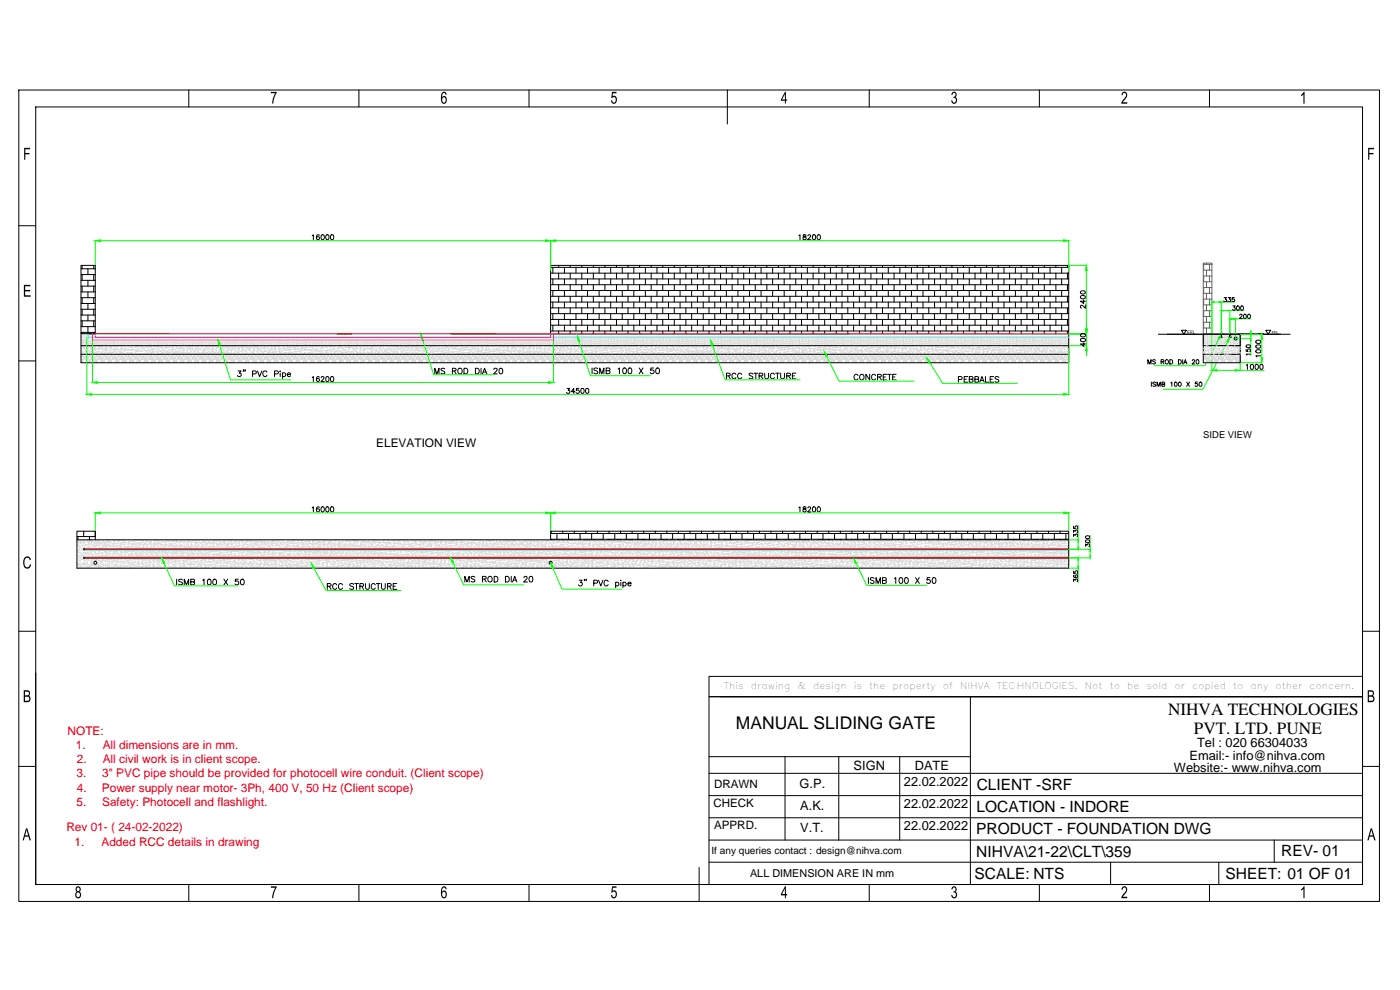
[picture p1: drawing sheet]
<svg xmlns="http://www.w3.org/2000/svg" width="420mm" height="297mm" viewBox="0 0 420 297" stroke-linecap="round" stroke-linejoin="round" font-family="sans-serif">
<defs><g id="words">
<g font-size="5.2">
<text x="350.5" y="214.4">NIHVA TECHNOLOGIES</text>
<text x="220.8" y="218.9">MANUAL SLIDING GATE</text>
<text x="358.3" y="220.3">PVT. LTD. PUNE</text>
</g>
<g font-size="4.7">
<text x="293.1" y="237">CLIENT -SRF</text>
<text x="293" y="243.7">LOCATION - INDORE</text>
<text x="293" y="250.3">PRODUCT - FOUNDATION DWG</text>
<text x="293" y="257">NIHVA\21-22\CLT\359</text>
<text x="384.5" y="256.9">REV- 01</text>
<text x="292.5" y="263.7">SCALE: NTS</text>
<text x="367.8" y="263.7">SHEET: 01 OF 01</text>
</g>
<g font-size="3.9">
<text x="359.3" y="224.2">Tel : 020 66304033</text>
<text x="256.2" y="231.1">SIGN</text>
<text x="274.5" y="231">DATE</text>
<text x="352.3" y="231.6">Website:- www.nihva.com</text>
<text x="357" y="228">Email:- info@nihva.com</text>
<text x="240" y="236.3">G.P.</text>
<text x="271.3" y="235.8">22.02.2022</text>
<text x="240.2" y="243">A.K.</text>
<text x="271.3" y="242.5">22.02.2022</text>
<text x="240.2" y="249.6">V.T.</text>
<text x="271.3" y="249.2">22.02.2022</text>
</g>
<text font-size="3.6" x="112.9" y="134">ELEVATION VIEW</text>
<g font-size="3.6" fill="#f00">
<text x="20.3" y="220.4">NOTE:</text>
<text x="22.7" y="224.7">1.</text>
<text x="30.8" y="224.7">All dimensions are in mm.</text>
<text x="23" y="233.3">3.</text>
<text x="23" y="228.9">2.</text>
<text x="30.7" y="233.3">3&quot; PVC pipe should be provided for photocell wire conduit. (Client scope)</text>
<text x="30.8" y="228.9">All civil work is in client scope.</text>
<text x="23.1" y="237.6">4.</text>
<text x="30.6" y="237.6">Power supply near motor- 3Ph, 400 V, 50 Hz (Client scope)</text>
<text x="23" y="241.9">5.</text>
<text x="30.7" y="241.9">Safety: Photocell and flashlight.</text>
<text x="19.9" y="249.5">Rev 01- ( 24-02-2022)</text>
<text x="22.4" y="253.8">1.</text>
<text x="30.5" y="253.8">Added RCC details in drawing</text>
</g>
<g font-size="3.5">
<text x="214.3" y="236.3">DRAWN</text>
<text x="214.1" y="242.2">CHECK</text>
<text x="214.3" y="248.9">APPRD.</text>
</g>
<text font-size="3.3" x="225.1" y="263.2">ALL DIMENSION ARE IN mm</text>
<text font-size="3" x="213.5" y="256.3">If any queries contact : design@nihva.com</text>
<g font-size="2.8">
<text x="361.1" y="131.4">SIDE VIEW</text>
<text x="217.2" y="206.7">This</text>
<text x="225.3" y="206.7">drawing</text>
<text x="239.4" y="206.7">&amp;</text>
<text x="244.1" y="206.7">design</text>
<text x="256.2" y="206.7">is</text>
<text x="260.8" y="206.7">the</text>
<text x="267.9" y="206.7">property</text>
<text x="282.9" y="206.7">of</text>
<text x="288.2" y="206.7">NIHVA</text>
<text x="299.2" y="206.7">TECHNOLOGIES.</text>
<text x="325.6" y="206.7">Not</text>
<text x="333" y="206.7">to</text>
<text x="338.3" y="206.7">be</text>
<text x="344.1" y="206.7">sold</text>
<text x="352.5" y="206.7">or</text>
<text x="357.8" y="206.7">copied</text>
<text x="370.1" y="206.7">to</text>
<text x="375.3" y="206.7">any</text>
<text x="382.8" y="206.7">other</text>
<text x="393" y="206.7">concern.</text>
</g>
<text font-size="1.4" x="356.3" y="100.3">FFL</text>
<text font-size="1.2" x="381.6" y="100.1">FFL</text>
</g></defs>
<!-- layer: 0 -->
<g fill="none" stroke="#000" stroke-width=".3">
<path d="M5.6 27h408.4v243.5h-408.4zM10.7 32.1h398.2v233.3h-398.2zM56.7 27v5.1M107.7 27v5.1M158.8 27v5.1M218.3 27v10.2M260.9 27v5.1M311.9 27v5.1M363 27v5.1M5.6 67.7h5.1M24.7 79.6v1M28.1 79.6v1"/>
<path d="M93.7 70.7l.3-.3v1.5M95.8 70.7v-.2a.74 .74 0 0 0-.9 .5 .74 .74 0 0 0 .5 .9 .46 .46 0 0 0 .5-.4 .46 .46 0 0 0-.4-.5 .46 .46 0 0 0-.5 .4M96.5 70.5a.74 .74 0 0 1 .9 .5 .74 .74 0 0 1-.5 .9l-.5-.3zM98 70.5a.74 .74 0 0 1 .8 .4 .74 .74 0 0 1-.3 .9l-.3 .1-.4-.3zM99.4 70.5a.74 .74 0 0 1 .9 .5 .74 .74 0 0 1-.5 .9l-.6-.3zM167.7 79.6v.6M171.1 79.6v.6M174.6 79.6v.6M178.1 79.6v.6M181.5 79.6v.6M185 79.6v.6M188.5 79.6v.6"/>
<path d="M192 79.6v.6M195.4 79.6v.6M198.9 79.6v.6M202.4 79.6v.6M205.8 79.6v.6M209.3 79.6v.6M212.8 79.6v.6M216.3 79.6v.6M219.7 79.6v.6M223.2 79.6v.6M226.7 79.6v.6M230.1 79.6v.6"/>
<path d="M233.6 79.6v.6M237.1 79.6v.6M239.7 70.7l.4-.3v1.5M240.6 79.6v.6M241.1 70.5v.4l.8 .5-.1 .4-.5 .1a.5 .5 0 0 1-.3-.6 .5 .5 0 0 1 .7-.3l.1-.5zM242.5 70.8a.44 .44 0 0 1 .3-.4 .44 .44 0 0 1 .5 .3l-.9 1.2h1M244 70.5a.74 .74 0 0 1 .9 .4 .74 .74 0 0 1-.3 .9l-.4 .1-.3-.3zM244 79.6v.6M245.5 70.5a.74 .74 0 0 1 .8 .5 .74 .74 0 0 1-.5 .9l-.3-.1-.3-.5zM247.5 79.6v.6M251 79.6v.6M254.4 79.6v.6"/>
<path d="M257.9 79.6v.6M261.4 79.6v.6M264.9 79.6v.6M268.3 79.6v.6M271.8 79.6v.6M275.3 79.6v.6M278.7 79.6v.6M282.2 79.6v.6M285.7 79.6v.6M289.2 79.6v.6M292.6 79.6v.6M296.1 79.6v.6"/>
<path d="M299.6 79.6v.6M303 79.6v.6M306.5 79.6v.6M309.9 79.6v.6M313.4 79.6v.6M316.9 79.6v.6M320.4 79.6v.6M363.7 79.2v.1M24.3 80.6h4.3M24.3 82.4h4.3M24.3 84.1h4.3M24.3 85.9h4.3"/>
<path d="M24.3 87.6h4.3M24.3 89.3h4.3M24.3 91.1h4.3M24.3 92.8h4.3M24.3 94.5h4.3M24.3 96.3h4.3M24.3 98h4.3M24.3 99.7h4.3M24.7 82.4v1.7M24.7 85.9v1.7M24.7 89.3v1.8M24.7 92.8v1.7"/>
<path d="M24.7 96.3v1.7M24.7 99.7v.4M26.4 80.6v1.8M26.4 84.1v1.8M26.4 87.6v1.7M26.4 91.1v1.7M26.4 94.5v1.8M26.4 98v1.7M28.1 82.4v1.7M28.1 85.9v1.7M28.1 89.3v1.8M28.1 92.8v1.7"/>
<path d="M28.1 96.3v1.7M28.1 99.7v.4M165.2 80.2h155.5M165.2 82h155.5M165.2 83.7h155.5M165.2 85.4h155.5M165.2 87.2h155.5M165.2 88.9h155.5M165.2 90.6h155.5M165.2 92.4h155.5M165.2 94.1h155.5M165.2 95.8h155.5"/>
<path d="M165.2 97.6h155.5M165.2 99.3h155.5M165.9 80.2v1.8M165.9 83.7v1.7M165.9 87.2v1.7M165.9 90.6v1.8M165.9 94.1v1.7M165.9 97.6v1.7M167.7 82v1.7M167.7 85.4v1.8M167.7 88.9v1.7M167.7 92.4v1.7"/>
<path d="M167.7 95.8v1.8M167.7 99.3v.8M169.4 80.2v1.8M169.4 83.7v1.7M169.4 87.2v1.7M169.4 90.6v1.8M169.4 94.1v1.7M169.4 97.6v1.7M171.1 82v1.7M171.1 85.4v1.8M171.1 88.9v1.7M171.1 92.4v1.7"/>
<path d="M171.1 95.8v1.8M171.1 99.3v.8M172.9 80.2v1.8M172.9 83.7v1.7M172.9 87.2v1.7M172.9 90.6v1.8M172.9 94.1v1.7M172.9 97.6v1.7M174.6 82v1.7M174.6 85.4v1.8M174.6 88.9v1.7M174.6 92.4v1.7"/>
<path d="M174.6 95.8v1.8M174.6 99.3v.8M176.3 80.2v1.8M176.3 83.7v1.7M176.3 87.2v1.7M176.3 90.6v1.8M176.3 94.1v1.7M176.3 97.6v1.7M178.1 82v1.7M178.1 85.4v1.8M178.1 88.9v1.7M178.1 92.4v1.7"/>
<path d="M178.1 95.8v1.8M178.1 99.3v.8M179.8 80.2v1.8M179.8 83.7v1.7M179.8 87.2v1.7M179.8 90.6v1.8M179.8 94.1v1.7M179.8 97.6v1.7M181.5 82v1.7M181.5 85.4v1.8M181.5 88.9v1.7M181.5 92.4v1.7"/>
<path d="M181.5 95.8v1.8M181.5 99.3v.8M183.3 80.2v1.8M183.3 83.7v1.7M183.3 87.2v1.7M183.3 90.6v1.8M183.3 94.1v1.7M183.3 97.6v1.7M185 82v1.7M185 85.4v1.8M185 88.9v1.7M185 92.4v1.7"/>
<path d="M185 95.8v1.8M185 99.3v.8M186.7 80.2v1.8M186.7 83.7v1.7M186.7 87.2v1.7M186.7 90.6v1.8M186.7 94.1v1.7M186.7 97.6v1.7M188.5 82v1.7M188.5 85.4v1.8M188.5 88.9v1.7M188.5 92.4v1.7"/>
<path d="M188.5 95.8v1.8M188.5 99.3v.8M190.2 80.2v1.8M190.2 83.7v1.7M190.2 87.2v1.7M190.2 90.6v1.8M190.2 94.1v1.7M190.2 97.6v1.7M192 82v1.7M192 85.4v1.8M192 88.9v1.7M192 92.4v1.7"/>
<path d="M192 95.8v1.8M192 99.3v.8M193.7 80.2v1.8M193.7 83.7v1.7M193.7 87.2v1.7M193.7 90.6v1.8M193.7 94.1v1.7M193.7 97.6v1.7M195.4 82v1.7M195.4 85.4v1.8M195.4 88.9v1.7M195.4 92.4v1.7"/>
<path d="M195.4 95.8v1.8M195.4 99.3v.8M197.2 80.2v1.8M197.2 83.7v1.7M197.2 87.2v1.7M197.2 90.6v1.8M197.2 94.1v1.7M197.2 97.6v1.7M198.9 82v1.7M198.9 85.4v1.8M198.9 88.9v1.7M198.9 92.4v1.7"/>
<path d="M198.9 95.8v1.8M198.9 99.3v.8M200.6 80.2v1.8M200.6 83.7v1.7M200.6 87.2v1.7M200.6 90.6v1.8M200.6 94.1v1.7M200.6 97.6v1.7M202.4 82v1.7M202.4 85.4v1.8M202.4 88.9v1.7M202.4 92.4v1.7"/>
<path d="M202.4 95.8v1.8M202.4 99.3v.8M204.1 80.2v1.8M204.1 83.7v1.7M204.1 87.2v1.7M204.1 90.6v1.8M204.1 94.1v1.7M204.1 97.6v1.7M205.8 82v1.7M205.8 85.4v1.8M205.8 88.9v1.7M205.8 92.4v1.7"/>
<path d="M205.8 95.8v1.8M205.8 99.3v.8M207.6 80.2v1.8M207.6 83.7v1.7M207.6 87.2v1.7M207.6 90.6v1.8M207.6 94.1v1.7M207.6 97.6v1.7M209.3 82v1.7M209.3 85.4v1.8M209.3 88.9v1.7M209.3 92.4v1.7"/>
<path d="M209.3 95.8v1.8M209.3 99.3v.8M211 80.2v1.8M211 83.7v1.7M211 87.2v1.7M211 90.6v1.8M211 94.1v1.7M211 97.6v1.7M212.8 82v1.7M212.8 85.4v1.8M212.8 88.9v1.7M212.8 92.4v1.7"/>
<path d="M212.8 95.8v1.8M212.8 99.3v.8M214.5 80.2v1.8M214.5 83.7v1.7M214.5 87.2v1.7M214.5 90.6v1.8M214.5 94.1v1.7M214.5 97.6v1.7M216.3 82v1.7M216.3 85.4v1.8M216.3 88.9v1.7M216.3 92.4v1.7"/>
<path d="M216.3 95.8v1.8M216.3 99.3v.8M218 80.2v1.8M218 83.7v1.7M218 87.2v1.7M218 90.6v1.8M218 94.1v1.7M218 97.6v1.7M219.7 82v1.7M219.7 85.4v1.8M219.7 88.9v1.7M219.7 92.4v1.7"/>
<path d="M219.7 95.8v1.8M219.7 99.3v.8M221.5 80.2v1.8M221.5 83.7v1.7M221.5 87.2v1.7M221.5 90.6v1.8M221.5 94.1v1.7M221.5 97.6v1.7M223.2 82v1.7M223.2 85.4v1.8M223.2 88.9v1.7M223.2 92.4v1.7"/>
<path d="M223.2 95.8v1.8M223.2 99.3v.8M224.9 80.2v1.8M224.9 83.7v1.7M224.9 87.2v1.7M224.9 90.6v1.8M224.9 94.1v1.7M224.9 97.6v1.7M226.7 82v1.7M226.7 85.4v1.8M226.7 88.9v1.7M226.7 92.4v1.7"/>
<path d="M226.7 95.8v1.8M226.7 99.3v.8M228.4 80.2v1.8M228.4 83.7v1.7M228.4 87.2v1.7M228.4 90.6v1.8M228.4 94.1v1.7M228.4 97.6v1.7M230.1 82v1.7M230.1 85.4v1.8M230.1 88.9v1.7M230.1 92.4v1.7"/>
<path d="M230.1 95.8v1.8M230.1 99.3v.8M231.9 80.2v1.8M231.9 83.7v1.7M231.9 87.2v1.7M231.9 90.6v1.8M231.9 94.1v1.7M231.9 97.6v1.7M233.6 82v1.7M233.6 85.4v1.8M233.6 88.9v1.7M233.6 92.4v1.7"/>
<path d="M233.6 95.8v1.8M233.6 99.3v.8M235.3 80.2v1.8M235.3 83.7v1.7M235.3 87.2v1.7M235.3 90.6v1.8M235.3 94.1v1.7M235.3 97.6v1.7M237.1 82v1.7M237.1 85.4v1.8M237.1 88.9v1.7M237.1 92.4v1.7"/>
<path d="M237.1 95.8v1.8M237.1 99.3v.8M238.8 80.2v1.8M238.8 83.7v1.7M238.8 87.2v1.7M238.8 90.6v1.8M238.8 94.1v1.7M238.8 97.6v1.7M240.6 82v1.7M240.6 85.4v1.8M240.6 88.9v1.7M240.6 92.4v1.7"/>
<path d="M240.6 95.8v1.8M240.6 99.3v.9M242.3 80.2v1.8M242.3 83.7v1.7M242.3 87.2v1.7M242.3 90.6v1.8M242.3 94.1v1.7M242.3 97.6v1.7M244 82v1.7M244 85.4v1.8M244 88.9v1.7M244 92.4v1.7"/>
<path d="M244 95.8v1.8M244 99.3v.9M245.8 80.2v1.8M245.8 83.7v1.7M245.8 87.2v1.7M245.8 90.6v1.8M245.8 94.1v1.7M245.8 97.6v1.7M247.5 82v1.7M247.5 85.4v1.8M247.5 88.9v1.7M247.5 92.4v1.7"/>
<path d="M247.5 95.8v1.8M247.5 99.3v.9M249.2 80.2v1.8M249.2 83.7v1.7M249.2 87.2v1.7M249.2 90.6v1.8M249.2 94.1v1.7M249.2 97.6v1.7M251 82v1.7M251 85.4v1.8M251 88.9v1.7M251 92.4v1.7"/>
<path d="M251 95.8v1.8M251 99.3v.9M252.7 80.2v1.8M252.7 83.7v1.7M252.7 87.2v1.7M252.7 90.6v1.8M252.7 94.1v1.7M252.7 97.6v1.7M254.4 82v1.7M254.4 85.4v1.8M254.4 88.9v1.7M254.4 92.4v1.7"/>
<path d="M254.4 95.8v1.8M254.4 99.3v.9M256.2 80.2v1.8M256.2 83.7v1.7M256.2 87.2v1.7M256.2 90.6v1.8M256.2 94.1v1.7M256.2 97.6v1.7M257.9 82v1.7M257.9 85.4v1.8M257.9 88.9v1.7M257.9 92.4v1.7"/>
<path d="M257.9 95.8v1.8M257.9 99.3v.9M259.6 80.2v1.8M259.6 83.7v1.7M259.6 87.2v1.7M259.6 90.6v1.8M259.6 94.1v1.7M259.6 97.6v1.7M261.4 82v1.7M261.4 85.4v1.8M261.4 88.9v1.7M261.4 92.4v1.7"/>
<path d="M261.4 95.8v1.8M261.4 99.3v.9M263.1 80.2v1.8M263.1 83.7v1.7M263.1 87.2v1.7M263.1 90.6v1.8M263.1 94.1v1.7M263.1 97.6v1.7M264.9 82v1.7M264.9 85.4v1.8M264.9 88.9v1.7M264.9 92.4v1.7"/>
<path d="M264.9 95.8v1.8M264.9 99.3v.9M266.6 80.2v1.8M266.6 83.7v1.7M266.6 87.2v1.7M266.6 90.6v1.8M266.6 94.1v1.7M266.6 97.6v1.7M268.3 82v1.7M268.3 85.4v1.8M268.3 88.9v1.7M268.3 92.4v1.7"/>
<path d="M268.3 95.8v1.8M268.3 99.3v.9M270.1 80.2v1.8M270.1 83.7v1.7M270.1 87.2v1.7M270.1 90.6v1.8M270.1 94.1v1.7M270.1 97.6v1.7M271.8 82v1.7M271.8 85.4v1.8M271.8 88.9v1.7M271.8 92.4v1.7"/>
<path d="M271.8 95.8v1.8M271.8 99.3v.9M273.5 80.2v1.8M273.5 83.7v1.7M273.5 87.2v1.7M273.5 90.6v1.8M273.5 94.1v1.7M273.5 97.6v1.7M275.3 82v1.7M275.3 85.4v1.8M275.3 88.9v1.7M275.3 92.4v1.7"/>
<path d="M275.3 95.8v1.8M275.3 99.3v.9M277 80.2v1.8M277 83.7v1.7M277 87.2v1.7M277 90.6v1.8M277 94.1v1.7M277 97.6v1.7M278.7 82v1.7M278.7 85.4v1.8M278.7 88.9v1.7M278.7 92.4v1.7"/>
<path d="M278.7 95.8v1.8M278.7 99.3v.9M280.5 80.2v1.8M280.5 83.7v1.7M280.5 87.2v1.7M280.5 90.6v1.8M280.5 94.1v1.7M280.5 97.6v1.7M282.2 82v1.7M282.2 85.4v1.8M282.2 88.9v1.7M282.2 92.4v1.7"/>
<path d="M282.2 95.8v1.8M282.2 99.3v.9M283.9 80.2v1.8M283.9 83.7v1.7M283.9 87.2v1.7M283.9 90.6v1.8M283.9 94.1v1.7M283.9 97.6v1.7M285.7 82v1.7M285.7 85.4v1.8M285.7 88.9v1.7M285.7 92.4v1.7"/>
<path d="M285.7 95.8v1.8M285.7 99.3v.9M287.4 80.2v1.8M287.4 83.7v1.7M287.4 87.2v1.7M287.4 90.6v1.8M287.4 94.1v1.7M287.4 97.6v1.7M289.2 82v1.7M289.2 85.4v1.8M289.2 88.9v1.7M289.2 92.4v1.7"/>
<path d="M289.2 95.8v1.8M289.2 99.3v.9M290.9 80.2v1.8M290.9 83.7v1.7M290.9 87.2v1.7M290.9 90.6v1.8M290.9 94.1v1.7M290.9 97.6v1.7M292.6 82v1.7M292.6 85.4v1.8M292.6 88.9v1.7M292.6 92.4v1.7"/>
<path d="M292.6 95.8v1.8M292.6 99.3v.9M294.4 80.2v1.8M294.4 83.7v1.7M294.4 87.2v1.7M294.4 90.6v1.8M294.4 94.1v1.7M294.4 97.6v1.7M296.1 82v1.7M296.1 85.4v1.8M296.1 88.9v1.7M296.1 92.4v1.7"/>
<path d="M296.1 95.8v1.8M296.1 99.3v.9M297.8 80.2v1.8M297.8 83.7v1.7M297.8 87.2v1.7M297.8 90.6v1.8M297.8 94.1v1.7M297.8 97.6v1.7M299.6 82v1.7M299.6 85.4v1.8M299.6 88.9v1.7M299.6 92.4v1.7"/>
<path d="M299.6 95.8v1.8M299.6 99.3v.9M301.3 80.2v1.8M301.3 83.7v1.7M301.3 87.2v1.7M301.3 90.6v1.8M301.3 94.1v1.7M301.3 97.6v1.7M303 82v1.7M303 85.4v1.8M303 88.9v1.7M303 92.4v1.7"/>
<path d="M303 95.8v1.8M303 99.3v.9M304.7 80.2v1.8M304.7 83.7v1.7M304.7 87.2v1.7M304.7 90.6v1.8M304.7 94.1v1.7M304.7 97.6v1.7M306.5 82v1.7M306.5 85.4v1.8M306.5 88.9v1.7M306.5 92.4v1.7"/>
<path d="M306.5 95.8v1.8M306.5 99.3v.9M308.2 80.2v1.8M308.2 83.7v1.7M308.2 87.2v1.7M308.2 90.6v1.8M308.2 94.1v1.7M308.2 97.6v1.7M309.9 82v1.7M309.9 85.4v1.8M309.9 88.9v1.7M309.9 92.4v1.7"/>
<path d="M309.9 95.8v1.8M309.9 99.3v.9M311.7 80.2v1.8M311.7 83.7v1.7M311.7 87.2v1.7M311.7 90.6v1.8M311.7 94.1v1.7M311.7 97.6v1.7M313.4 82v1.7M313.4 85.4v1.8M313.4 88.9v1.7M313.4 92.4v1.7"/>
<path d="M313.4 95.8v1.8M313.4 99.3v.9M315.1 80.2v1.8M315.1 83.7v1.7M315.1 87.2v1.7M315.1 90.6v1.8M315.1 94.1v1.7M315.1 97.6v1.7M316.9 82v1.7M316.9 85.4v1.8M316.9 88.9v1.7M316.9 92.4v1.7"/>
<path d="M316.9 95.8v1.8M316.9 99.3v.9M318.6 80.2v1.8M318.6 83.7v1.7M318.6 87.2v1.7M318.6 90.6v1.8M318.6 94.1v1.7M318.6 97.6v1.7M320.4 82v1.7M320.4 85.4v1.8M320.4 88.9v1.7M320.4 92.4v1.7"/>
<path d="M320.4 95.8v1.8M320.4 99.3v.9M324.3 88.9a.73 .73 0 0 1 .9-.3 .73 .73 0 0 1 .4 .9 .73 .73 0 0 1-.9 .2 .73 .73 0 0 1-.4-.8zM324.3 87.5a.72 .72 0 0 1 .9-.3 .72 .72 0 0 1 .4 .8 .72 .72 0 0 1-.8 .3 .72 .72 0 0 1-.5-.8zM325.2 90v1.1l-1-.7h1.5M325.7 91.5v1l-1-.9-.5 .3 .2 .5h.2M354.6 99.1h1.4l-.7 1.2zM367.4 89.3h.7l-.4 .4a.43 .43 0 0 1 .4 .4 .43 .43 0 0 1-.3 .5 .43 .43 0 0 1-.5-.3M368.6 89.3h.7l-.4 .4a.43 .43 0 0 1 .4 .4 .43 .43 0 0 1-.3 .5 .43 .43 0 0 1-.5-.3M370 91.8h.7l-.4 .5a.4 .4 0 0 1 .4 .5 .4 .4 0 0 1-.5 .2l-.3-.2M370.4 89.3h-.6v.5a.45 .45 0 0 1 .6 0 .45 .45 0 0 1 0 .7 .45 .45 0 0 1-.7-.2M371.3 91.9l.1-.1a.62 .62 0 0 1 .6 .7 .62 .62 0 0 1-.7 .5l-.2-.5z"/>
<path d="M372 94.6l.5-.3 .3 .4-.8 .8h.8M372.5 91.9l.2-.1a.62 .62 0 0 1 .5 .7 .62 .62 0 0 1-.7 .5l-.2-.5zM373.4 94.4l.2-.1a.62 .62 0 0 1 .4 .7 .62 .62 0 0 1-.6 .5l-.2-.5zM374.6 94.4l.2-.1a.62 .62 0 0 1 .5 .7 .62 .62 0 0 1-.7 .5l-.2-.5zM379.9 99.1h1.5l-.8 1.2zM5.6 108.3h5.1M24.3 103.7h296.4M24.3 106.3h296.4M24.3 100.1h4.3M28.6 100.3v-20.7h-4.3v29.2h296.4v-29.2h-155.5v20.7M71.4 111.3h.9l-.5 .6a.57 .57 0 0 1 .6 .5 .57 .57 0 0 1-.5 .7 .57 .57 0 0 1-.6-.5M73.1 111h-.1h.1l-.1 .5"/>
<path d="M73.6 111l-.1 .5M75.8 112.2l1-.1 .1-.5-.3-.3h-.8v1.7M77.3 111.3l.6 1.7 .7-1.7M80.1 111.7a.64 .64 0 0 0-.7-.4 .64 .64 0 0 0-.5 .6v.5a.63 .63 0 0 0 .5 .6 .63 .63 0 0 0 .7-.4M82.4 112.2l1-.1 .1-.5-.4-.3h-.7v1.7M84.1 111.3v.2zM84.1 111.9v1.1M84.8 112.1a.54 .54 0 0 1 .8-.1 .54 .54 0 0 1 0 .8 .54 .54 0 0 1-.8-.1M84.8 111.8v1.8M86.2 112.4h1a.52 .52 0 0 0-.7-.5 .52 .52 0 0 0-.2 .8l.3 .3 .6-.3M93.7 113.3l.3-.3v1.5M95.8 113.2v-.1a.68 .68 0 0 0-.8 .6 .68 .68 0 0 0 .7 .7 .47 .47 0 0 0 0-.8 .47 .47 0 0 0-.7 .4"/>
<path d="M96.4 113.3a.43 .43 0 0 1 .4-.3 .43 .43 0 0 1 .5 .3l-1 1.2h1M98 113.1l.2-.1a.77 .77 0 0 1 .5 .7 .77 .77 0 0 1-.5 .8l-.4-.3zM99.4 113.1a.69 .69 0 0 1 .8 .6 .69 .69 0 0 1-.8 .7l-.2-.6zM105.5 100.2l-4.3 .1M130.5 112.2v-1.7l.6 1.7 .7-1.7v1.7M133.5 110.7l-.4-.2-.8 .2 .2 .4 1 .6v.2l-.4 .3-.8-.3M135.4 100.2l119.5 .1M135.8 111.3l1-.1v-.6l-1-.1v1.7M136.3 111.3l.6 .9M137.6 110.7l.3-.2a.82 .82 0 0 1 .8 .9 .82 .82 0 0 1-1 .7l-.3-.6zM139.2 110.5h.6a.91 .91 0 0 1 .6 .8 .91 .91 0 0 1-.6 .9h-.6zM142.7 110.5h.5a.89 .89 0 0 1 .6 .8 .89 .89 0 0 1-.6 .9h-.5z"/>
<path d="M144.4 110.5v1.7M144.8 112.2l.6-1.7 .7 1.7M145 111.6h.9M148.2 110.9l.3-.4 .7 .3-.3 .6-.8 .8h1.1M150 110.6l.3-.1a.88 .88 0 0 1 .6 .8 .88 .88 0 0 1-.6 .9l-.3-.1-.3-.6zM170.2 116.5h.8l-.5 .6a.5 .5 0 0 1 .4 .8 .5 .5 0 0 1-.9-.2M172.5 117.5h-1l.7-1v1.5M173.8 116.5h-.8l-.1 .7a.53 .53 0 0 1 .9 0 .53 .53 0 0 1-.2 .8 .53 .53 0 0 1-.7-.3M174.5 116.6a.74 .74 0 0 1 .9 .5 .74 .74 0 0 1-.5 .9l-.4-.1-.2-.5zM176 116.6a.74 .74 0 0 1 .8 .4 .74 .74 0 0 1-.3 .9l-.3 .1-.4-.3zM177.7 110.4v1.7M179.4 110.7l-.4-.3-.8 .3 .2 .4 .9 .4 .1 .4-.4 .2-.8-.2"/>
<path d="M180 112.1v-1.7l.6 1.7 .6-1.7v1.7M181.9 111.2l1.1-.1v-.5l-1.1-.2v1.7l1.1-.1 .1-.5-.5-.3M185.5 110.7l.4-.3v1.7M187.1 110.5a.85 .85 0 0 1 1 .6 .85 .85 0 0 1-.6 1l-.5-.3-.1-.7zM188.7 110.5a.85 .85 0 0 1 1 .6 .85 .85 0 0 1-.5 1h-.2a1.1 1.1 0 0 1-.3-1.6zM191.8 110.4l1.2 1.7M193 110.4l-1.2 1.7M196.1 110.4h-.8v.7a.61 .61 0 0 1 .9 0 .61 .61 0 0 1-.1 .9 .61 .61 0 0 1-.9-.2M197 110.5a.85 .85 0 0 1 1 .6 .85 .85 0 0 1-.5 1h-.2a1.1 1.1 0 0 1-.3-1.6zM218 112.8l1-.1 .2-.4-.4-.3h-.8v1.7M218.6 112.8l.6 .9M220.9 112.4a.61 .61 0 0 0-.7-.4 .61 .61 0 0 0-.5 .6v.4a.61 .61 0 0 0 .5 .7 .61 .61 0 0 0 .7-.4"/>
<path d="M222.6 112.4a.64 .64 0 0 0-.7-.4 .64 .64 0 0 0-.5 .6v.4a.64 .64 0 0 0 .5 .7 .64 .64 0 0 0 .7-.4M225.9 112.2l-.4-.2-.6 .1v.5l.9 .3 .1 .5-.4 .3-.7-.3M226.2 112h1.2M226.8 112v1.7M227.8 112.8l1-.1 .1-.6-1.1-.1v1.7M228.4 112.8l.6 .9M229.5 112v1.2l.5 .5 .4-.1 .2-.4v-1.2M232.4 112.4a.64 .64 0 0 0-.7-.4 .64 .64 0 0 0-.5 .6v.4a.64 .64 0 0 0 .5 .7 .64 .64 0 0 0 .7-.4M232.8 112h1.1M233.3 112v1.7M234.3 112v1.2l.5 .5 .4-.1 .2-.4v-1.2M236.1 112.8l1-.1 .2-.4-.5-.3h-.7v1.7"/>
<path d="M236.7 112.8l.6 .9M237.8 112.8h.6M238.9 112h-1.1v1.7h1.1M257.5 112.7a.61 .61 0 0 0-.7-.4 .61 .61 0 0 0-.5 .6v.5a.61 .61 0 0 0 .5 .6 .61 .61 0 0 0 .7-.4M261 112.3v1.7l-1.1-1.7v1.7M262.8 112.7a.61 .61 0 0 0-.7-.4 .61 .61 0 0 0-.5 .6v.5a.61 .61 0 0 0 .5 .6 .61 .61 0 0 0 .7-.4M263.4 113.1l.9-.1 .2-.4-.4-.3h-.7v1.7M263.9 113.1l.6 .9M265.1 113.1h.6M266.1 112.3h-1v1.7h1M266.4 112.3h1.1M266.9 112.3v1.7"/>
<path d="M267.9 113.1h.7M269 112.3h-1.1v1.7h1.1M287.6 113.9l1-.1 .1-.6-1.1-.2v1.7M289.4 113.8h.6M290.4 113h-1v1.7h1M290.9 113.8l1-.1v-.5l-1-.2v1.7l1-.2 .1-.4-.4-.3M292.6 113.8l1-.1v-.6l-1-.1v1.7l1-.1 .1-.5-.4-.3M294.1 114.7l.6-1.7 .7 1.7M294.3 114.1h.8M295.8 113v1.7h.9M297.2 113.8h.6M298.2 113h-1v1.7h1"/>
<path d="M299.8 113.2l-.4-.2-.6 .1v.5l.8 .4 .2 .4-.4 .3-.8-.3M324.3 101.7a.75 .75 0 0 1 1-.2 .75 .75 0 0 1 .4 .8 .75 .75 0 0 1-.9 .3 .75 .75 0 0 1-.5-.9zM324.3 100.3a.75 .75 0 0 1 1-.3 .75 .75 0 0 1 .4 .9 .75 .75 0 0 1-.9 .3 .75 .75 0 0 1-.5-.9zM325.3 102.9v1l-1-.7h1.5M344.5 109.2v-1.3l.5 1.3 .5-1.3v1.3M345.5 114.6v1.3M346.8 108.1l-.3-.2-.5 .1v.4l.6 .3 .2 .3-.3 .2-.6-.2M346.8 114.9l-.3-.3-.5 .3 .8 .7-.3 .3-.5-.2M347.2 115.9v-1.3l.5 1.3 .5-1.3v1.3M347.6 100.3h39.6M348.5 108.5l.8-.1v-.4l-.8-.1v1.3M348.7 115.3l.8-.2 .1-.2-.3-.3h-.6v1.3l.8-.1 .1-.3-.3-.2"/>
<path d="M348.9 108.5l.4 .7M351.1 107.9h.4a.71 .71 0 0 1 .4 .7 .71 .71 0 0 1-.4 .6h-.4zM351.4 114.9l.3-.3v1.3M352.6 114.7l.2-.1a.62 .62 0 0 1 .5 .7 .62 .62 0 0 1-.7 .6l-.2-.5zM353.7 107.9h.4a.71 .71 0 0 1 .4 .7 .71 .71 0 0 1-.4 .6h-.4zM354.9 107.9v1.3M355.2 109.2l.5-1.3 .5 1.3M355.4 108.8h.6M356.1 114.6l.9 1.3M357 114.6l-.9 1.3M357.8 108.2l.5-.3 .2 .4-.8 .9h.9M359.1 108a.58 .58 0 0 1 .7 .6 .58 .58 0 0 1-.7 .5l-.1-.4z"/>
<path d="M359.4 114.6h-.7v.6a.46 .46 0 0 1 .7 0 .46 .46 0 0 1-.1 .6 .46 .46 0 0 1-.6-.1M361.1 103.7h11.1v2.6h-11.1zM361.1 106.3h11.1v2.5h-11.1zM361.1 100.3h11.1v3.4h-11.1zM366.3 100.3h.4l-.1 .1M366.4 100.3l.1 .1M366.5 100.3v.1M366.5 100.4v.6M366.5 101.1h-.1M366.5 101v.1M366.6 100.4v.6M366.6 101v.1"/>
<path d="M366.6 101.1l.1 .1-.4-.1M366.6 100.3v.1M369.1 100.3v.1M369.1 101v.1M369.2 100.4v.6M369.2 101l.1 .2h-.4l.1-.1M369.2 100.4l.1-.1h-.4l.2 .7M369.2 100.3v.1M369.3 101.1h.1M369.3 100.3h.1M374 104.8v.6l.5 .1a.45 .45 0 0 1 .1-.7 .45 .45 0 0 1 .6 .1 .45 .45 0 0 1-.2 .6M374 109.6l.4-.3v1.5"/>
<path d="M374.1 103.6a.63 .63 0 0 1 .8-.2 .63 .63 0 0 1 .3 .7l-1 .2-.2-.4zM375.3 106.3h-1.3l.2 .3M375.4 109.4a.69 .69 0 0 1 .8 .7 .69 .69 0 0 1-.8 .6l-.2-.5zM376.9 109.4a.69 .69 0 0 1 .8 .7 .69 .69 0 0 1-.8 .6l-.2-.5zM377 105.1a.75 .75 0 0 1 .9-.3 .75 .75 0 0 1 .4 .9 .76 .76 0 0 1-.9 .3 .76 .76 0 0 1-.4-.9zM377 103.7a.75 .75 0 0 1 .9-.3 .75 .75 0 0 1 .4 .9 .76 .76 0 0 1-.9 .2 .76 .76 0 0 1-.4-.8zM377 102.3l1.1-.2 .3 .4a.77 .77 0 0 1-.8 .5 .77 .77 0 0 1-.7-.5zM377.5 100.3h1.7h-7.5h7.5M378.3 109.4l.2-.1a.8 .8 0 0 1 .6 .8 .8 .8 0 0 1-.6 .7l-.4-.3zM378.4 106.8h-1.5l.3 .3M25.1 159.4v1.6M28.6 159.4v2.6"/>
<path d="M93.7 152.4l.3-.3v1.5M95.8 152.3v-.2a.74 .74 0 0 0-.9 .6 .74 .74 0 0 0 .5 .9 .46 .46 0 0 0 .5-.4 .46 .46 0 0 0-.4-.5 .46 .46 0 0 0-.5 .4M96.5 152.1a.69 .69 0 0 1 .9 .7 .69 .69 0 0 1-.9 .7l-.2-.6zM98 152.1h.2a.8 .8 0 0 1 .5 .7 .8 .8 0 0 1-.5 .8l-.4-.3zM99.4 152.1a.69 .69 0 0 1 .8 .7 .69 .69 0 0 1-.8 .7l-.2-.6zM165.4 159.4v.7M168.9 159.4v.7M172.4 159.4v.7M175.8 159.4v.7M179.3 159.4v.7M182.8 159.4v.7M186.2 159.4v.7"/>
<path d="M189.7 159.4v.7M193.2 159.4v.7M196.7 159.4v.7M200.1 159.4v.7M203.6 159.4v.7M207.1 159.4v.7M210.5 159.4v.7M214 159.4v.7M217.5 159.4v.7M221 159.4v.7M224.4 159.4v.7M227.9 159.4v.7"/>
<path d="M231.4 159.4v.7M234.8 159.4v.7M238.3 159.4v.7M239.7 152.4l.4-.3v1.5M241.1 152.1v.5a.63 .63 0 0 1 .7 .2 .63 .63 0 0 1 0 .7l-.5 .1a.5 .5 0 0 1-.3-.7 .5 .5 0 0 1 .7-.2l.1-.6zM241.8 159.4v.7M242.5 152.4l.1-.3a.44 .44 0 0 1 .6 .1 .44 .44 0 0 1-.1 .7l-.7 .7h1M244 152.1h.2a.8 .8 0 0 1 .6 .7 .8 .8 0 0 1-.6 .8l-.4-.7zM245.3 159.4v.7M245.5 152.1h.2a.8 .8 0 0 1 .5 .7 .8 .8 0 0 1-.5 .8l-.5-.7zM248.7 159.4v.7M252.2 159.4v.7"/>
<path d="M255.7 159.4v.7M259.1 159.4v.7M262.6 159.4v.7M266.1 159.4v.7M269.6 159.4v.7M273 159.4v.7M276.5 159.4v.7M280 159.4v.7M283.4 159.4v.7M286.9 159.4v.7M290.4 159.4v.7M293.8 159.4v.7"/>
<path d="M297.3 159.4v.7M300.8 159.4v.7M304.3 159.4v.7M307.7 159.4v.7M311.2 159.4v.7M314.7 159.4v.7M318.1 159.4v.7M322.2 159.8v-.7l.5 .3a.41 .41 0 0 1 .6-.3 .41 .41 0 0 1-.1 .8M322.2 157.9v.6l.5 .1a.47 .47 0 0 1 0-.7 .47 .47 0 0 1 .7 .1 .47 .47 0 0 1-.2 .7M23.1 161h5.5v-1.6h-5.5v11.1h297.6v-11.1h-155.5v2.6M23.1 162h297.6M23.4 161v1"/>
<path d="M25.2 164.6v.4M25.2 167.2v.4M26.9 161v1M53 173.8v1.7M54.8 174l-.5-.2-.7 .2 .2 .4 .9 .4 .1 .5-.5 .2-.7-.2M55.3 175.5v-1.7l.7 1.7 .6-1.7v1.7M57.2 174.6l1-.1 .2-.4-.4-.3h-.8v1.7l1.1-.2 .1-.4-.4-.3M60.8 174.1l.4-.3v1.7M62.5 173.9l.2-.1a.88 .88 0 0 1 .7 .8 .88 .88 0 0 1-.7 .9l-.4-.3zM64.1 173.9a.83 .83 0 0 1 1 .6 .83 .83 0 0 1-.6 1l-.6-.3v-.7zM67.2 173.8l1.1 1.7M68.3 173.8l-1.1 1.7"/>
<path d="M71.5 173.8h-.8l-.1 .7a.6 .6 0 0 1 .9-.1 .6 .6 0 0 1-.1 .9 .6 .6 0 0 1-.9-.1M72.4 173.9a.83 .83 0 0 1 1 .6 .83 .83 0 0 1-.6 1l-.6-.3v-.7zM98.2 175.9h1l.2-.5-.5-.3h-.7v1.7M98.8 175.9l.6 .9M101.1 175.5a.69 .69 0 0 0-1-.3 .69 .69 0 0 0-.3 .9 .63 .63 0 0 0 .5 .7 .63 .63 0 0 0 .8-.4M102.8 175.5a.69 .69 0 0 0-1-.3 .69 .69 0 0 0-.2 .9 .63 .63 0 0 0 .5 .7 .63 .63 0 0 0 .7-.4M106.1 175.3l-.4-.2-.7 .2 .1 .5 .9 .3v.6l-.6 .1-.4-.2M106.4 175.1h1.2M107 175.1v1.7M108 175.9h1l.1-.6-1.1-.2v1.7M108.6 175.9l.5 .9M109.7 175.1v1.2l.5 .5 .6-.2v-1.5"/>
<path d="M112.6 175.5a.69 .69 0 0 0-.9-.3 .69 .69 0 0 0-.3 .9 .63 .63 0 0 0 .5 .7 .63 .63 0 0 0 .7-.4M113 175.1h1.1M113.5 175.1v1.7M114.5 175.1v1.2l.5 .5 .5-.2 .1-1.5M116.3 175.9h1l.1-.6-1.1-.2v1.7M116.9 175.9l.5 .9M118 175.9h.6M119.1 175.1h-1.1v1.7h1.1M139.5 174.6v-1.7l.6 1.7 .7-1.7v1.7M142.5 173.2l-.4-.3-.7 .3 .1 .4 .9 .4 .1 .4-.4 .2-.7-.2M144.8 173.7h1l.1-.4-.4-.4h-.7v1.7M145.3 173.7l.6 .9"/>
<path d="M146.6 173.2l.1-.2a.77 .77 0 0 1 1 .8 .77 .77 0 0 1-1.1 .6l-.2-.4zM148.3 172.9a.93 .93 0 0 1 1 .4 .93 .93 0 0 1 0 1.1l-1 .2zM151.7 172.9h.6a.91 .91 0 0 1 .6 .9 .91 .91 0 0 1-.6 .8h-.6zM153.4 172.9v1.7M153.8 174.6l.7-1.7 .6 1.7M154.1 174.1h.8M157.2 173.4l.4-.5 .6 .4-1 1.3h1.1M159 173a.83 .83 0 0 1 1 .6 .83 .83 0 0 1-.6 1l-.6-.3v-.6zM165.2 160.1h155.5M165.2 161.8h155.5M165.4 161.8v.2M167.1 160.1v1.7"/>
<path d="M168.9 161.8v.2M170.6 160.1v1.7M172.4 161.8v.2M173.8 174.1h.9l-.5 .7a.57 .57 0 0 1 .4 .9 .57 .57 0 0 1-1-.2M174.1 160.1v1.7M175.5 173.9h-.2h.2l-.2 .3M175.8 161.8v.2M176 173.9h-.2h.2l-.2 .3M177.6 160.1v1.7M178.2 175l1-.1 .1-.7-1.1-.1v1.7M179.3 161.8v.2M179.6 174.1l.7 1.7 .6-1.7"/>
<path d="M181 160.1v1.7M182.5 174.5a.69 .69 0 0 0-.9-.4 .69 .69 0 0 0-.3 1 .63 .63 0 0 0 .5 .7 .63 .63 0 0 0 .7-.4M182.8 161.8v.2M184.5 160.1v1.7M184.8 174.9a.54 .54 0 0 1 .8-.1 .54 .54 0 0 1 0 .8 .54 .54 0 0 1-.8 0M184.8 174.7v1.7M186.2 161.8v.2M186.3 174.1v.1zM186.3 174.8v1M187 174.9a.54 .54 0 0 1 .8-.1 .54 .54 0 0 1 0 .8 .54 .54 0 0 1-.8 0M187 174.7v1.7M188 160.1v1.7"/>
<path d="M188.4 175.1h1a.55 .55 0 0 0-.9-.2 .55 .55 0 0 0 .3 .9l.6-.2M189.7 161.8v.2M191.4 160.1v1.7M193.2 161.8v.2M194.9 160.1v1.7M196.7 161.8v.2M198.4 160.1v1.7M200.1 161.8v.2M201.9 160.1v1.7M203.6 161.8v.2M205.3 160.1v1.7M207.1 161.8v.2"/>
<path d="M208.8 160.1v1.7M210.5 161.8v.2M212.3 160.1v1.7M214 161.8v.2M215.7 160.1v1.7M217.5 161.8v.2M219.2 160.1v1.7M221 161.8v.2M222.7 160.1v1.7M224.4 161.8v.2M226.2 160.1v1.7M227.9 161.8v.2"/>
<path d="M229.6 160.1v1.7M231.4 161.8v.2M233.1 160.1v1.7M234.8 161.8v.2M236.6 160.1v1.7M238.3 161.8v.2M240 160.1v1.7M241.8 161.8v.2M243.5 160.1v1.7M245.3 161.8v.2M247 160.1v1.7M248.7 161.8v.2"/>
<path d="M250.5 160.1v1.7M252.2 161.8v.2M253.9 160.1v1.7M255.7 161.8v.2M257.4 160.1v1.7M259.1 161.8v.2M260.6 173.3v1.7M260.9 160.1v1.7M262.3 173.6l-.4-.3-.7 .3 .1 .4 .9 .3v.7h-.6l-.4-.2M262.6 161.8v.2M262.9 175v-1.7l.6 1.7 .7-1.7v1.7M264.3 160.1v1.7"/>
<path d="M264.9 174.2l.9-.1 .1-.6-1-.2v1.7l1-.1 .1-.4-.4-.3M266.1 161.8v.2M267.8 160.1v1.7M268.4 173.7l.4-.4v1.7M269.6 161.8v.2M270.1 173.4a.85 .85 0 0 1 1 .6 .85 .85 0 0 1-.6 1l-.6-.3-.1-.6zM271.3 160.1v1.7M271.7 173.4a.85 .85 0 0 1 1 .6 .85 .85 0 0 1-.6 1l-.6-.3zM273 161.8v.2M274.8 160.1v1.7M274.8 173.3l1.1 1.7M275.9 173.3l-1.1 1.7"/>
<path d="M276.5 161.8v.2M278.2 160.1v1.7M279.1 173.3h-.8l-.1 .8a.6 .6 0 0 1 .9 0 .6 .6 0 0 1-.1 .9 .6 .6 0 0 1-.9-.3M280 173.4a.85 .85 0 0 1 1 .6 .85 .85 0 0 1-.6 1l-.6-.3zM280 161.8v.2M281.7 160.1v1.7M283.4 161.8v.2M285.2 160.1v1.7M286.9 161.8v.2M288.6 160.1v1.7M290.4 161.8v.2M292.1 160.1v1.7"/>
<path d="M293.8 161.8v.2M295.6 160.1v1.7M297.3 161.8v.2M299.1 160.1v1.7M300.8 161.8v.2M302.5 160.1v1.7M304.3 161.8v.2M306 160.1v1.7M307.7 161.8v.2M309.5 160.1v1.7M311.2 161.8v.2M312.9 160.1v1.7"/>
<path d="M314.7 161.8v.2M316.4 160.1v1.7M318.1 161.8v.2M319.9 160.1v1.7M322.2 161v-.7l.5 .4a.41 .41 0 0 1 .6-.3 .41 .41 0 0 1-.1 .7M322.2 174.5v-.7l.5 .3a.41 .41 0 0 1 .6-.3 .41 .41 0 0 1-.1 .7M322.2 171.4v.6h.5a.45 .45 0 0 1 .1-.6 .45 .45 0 0 1 .6 .1 .45 .45 0 0 1-.2 .6M322.3 172.6h-.1a.6 .6 0 0 0 .6 .7 .6 .6 0 0 0 .6-.6 .39 .39 0 0 0-.7 0 .39 .39 0 0 0 .3 .6M325.8 163.9v-.7l.4 .4a.43 .43 0 0 1 .4-.4 .43 .43 0 0 1 .5 .3 .43 .43 0 0 1-.3 .5M325.8 162.1a.67 .67 0 0 1 .8-.2 .67 .67 0 0 1 .4 .7 .66 .66 0 0 1-.8 .3 .66 .66 0 0 1-.4-.8zM325.8 161a.65 .65 0 0 1 .8-.3 .65 .65 0 0 1 .4 .7 .65 .65 0 0 1-.8 .3 .65 .65 0 0 1-.4-.7zM5.6 189.4h5.1"/>
<path d="M408.9 189.4h5.1M10.7 201.9v63.5h146.6M212.8 202.9h196.1v6.1h-196.1zM212.8 209h196.1v56.4h-196.1zM216.1 209h192.8M291.2 209v56.4M5.6 230h5.1M212.8 238.7h196.1M212.8 232h196.1M212.8 227h78.4M235.6 227v25.1M251.7 227v25.1"/>
<path d="M270 227v25.1M408.9 230h5.1M212.8 252.1h196.1M212.8 245.4h196.1M212.8 258.7h196.1M333.3 258.7v6.7M365.8 258.7v6.7M382.4 252.1v6.6M56.7 265.4v5.1M107.7 265.4v5.1M158.8 265.4v5.1M209.8 260.3v10.2"/>
<path d="M227.6 265.4h181.3M260.9 265.4v5.1M311.9 265.4v5.1M363 265.4v5.1"/>
<circle cx="258.6" cy="113.1" r=".79"/>
<circle cx="350.2" cy="108.5" r=".59"/>
<circle cx="354.1" cy="115.2" r=".59"/>
<circle cx="360.3" cy="115.2" r=".59"/>
<circle cx="366.6" cy="100.2" r=".11"/>
<circle cx="369.1" cy="100.2" r=".11"/>
<circle cx="370.8" cy="101.6" r=".44"/>
<circle cx="28.6" cy="168.8" r=".44"/>
<circle cx="165.3" cy="168.8" r=".44"/>
</g>
<g fill="none" stroke="#dbdbdb" stroke-width=".3">
<path d="M24.3 108.6l.4 .2M24.3 102.6h296.4M24.3 102.2h2.2M24.3 101.8h2.2M24.3 101.3h2.2M24.3 100.9h2.1M24.3 100.5h2.1M24.3 108l.5 .2M24.3 107.3l.5-.3 .4 .4-.4 .4-.5-.2M24.3 106.4l.4 .2-.4 .5M24.5 105.3h.1M24.7 106.3h-.4"/>
<path d="M24.7 106l.2-.1zM24.7 104.3h.1M24.8 103.8h.1M24.8 104.5h.1M24.8 106.3l.1 .6h.5l.6-.6M24.8 102.6v1.1M24.8 108.4l-.5 .1M24.8 108.8v-.6l.5-.5 .5 .1 .2 .4-.3 .6M24.9 104.1l.1-.2 .1 .2zM25 106.3h.1M25 104.8h.1M25 105.6h.1"/>
<path d="M25 104.5h.1M25.1 104.1h.1M25.2 104.6h.1M25.2 102.6v1.1M25.2 106h.1M25.2 104.4l.2-.1zM25.5 105.5h.1M25.5 107.2l.8 .2-.7 .3zM25.5 103.7v.1M25.5 103.8h.1M25.6 105.3h.1M25.6 102.6v1.1"/>
<path d="M25.8 106h.1M25.8 105.3l-.1 .2zM25.8 105.2h.1M25.8 108.8l.2-.2h.6l.3 .2M25.9 104.4h.1M26 104.3h.1M26 107.8h.4l-.3 .2zM26 102.6v1.1M26 106.4h.6l.3 .2-.1 .3-.4 .3-.6-.1-.1-.3zM26.1 106.1h.1M26.1 105.4h.1M26.2 104h.1"/>
<path d="M26.2 104.7h.1M26.3 106.3h.1M26.3 104.6h.1M26.4 105.1h.1M26.4 104.3h.1M26.4 107.4l.5 .4 .4-.1 .1-.3-.5-.4-.4 .4M26.5 101.2v2.5M26.5 103.5h2.6M26.5 103.1h2.6M26.7 105.2h.1M26.6 105.8h.1M26.6 105.5h.1"/>
<path d="M26.9 105.1h.1M26.9 106.3h-.6M26.9 104.2h.1M26.9 101.2v1.4M26.9 106.3l.2 .6h.5l.5-.6M26.9 104l.2-.2zM26.9 108.2l-.6-.2-.2 .2 .2 .3 .6-.1M27 108.8l-.1-.6 .5-.5 .6 .1 .2 .4-.3 .6M27.1 104.4h.1M27.1 103.7l.1 .1M27.2 106h.1M27.2 105h.1"/>
<path d="M27.2 104.6h.1M27.2 105.3h.1M27.2 105.6l.2-.1zM27.3 103.8h.1M27.3 104.1h.1M27.4 101.2v1.4M27.4 104.2l-.2 .2zM27.5 104.7h.1M27.6 107.2l.9 .2-.7 .3zM27.8 104.1h.1M27.8 105.5h.1M27.8 102.1v.5"/>
<path d="M27.8 106.1l.2-.1zM27.8 106.8l.5-.4 .8 .2-.6 .6-.5-.1zM28 105.7h.1M28 108.8l.3-.2h.5l.3 .2M28 106.2h.1M28.1 104.9h.1M28.2 104.4h.1M28.2 107.8h.4l-.3 .2zM28.3 102.1v.5M28.3 108.2l.6-.1 .2 .3-.6 .1zM28.3 105.1h.1M28.3 105.8h.1"/>
<path d="M28.4 104.4h.1M28.4 104.6l.1-.1zM28.4 106.3h.1M28.5 105.6h.1M28.5 103.9h.1M28.6 104.8h.1M28.6 104l-.1 .1zM28.6 107.4l.5 .4 .4-.1 .1-.3-.5-.4-.5 .4M28.7 104.7h.1M28.7 102.1v.5M28.9 105.6l-.1 .1 .1-.1M28.9 105.6h.1"/>
<path d="M29.1 106.3h-.6M29.1 104.7h.1M29.1 102.1v1.6M29.1 106.3l.2 .6h.4l.6-.6M29.1 102.2h2.6M29.1 104h.1M29.2 108.8l-.1-.6 .5-.5 .6 .1 .2 .4-.3 .6M29.3 106h.1M29.4 105.5h.1M29.4 104.5h.1M29.4 104.6h.1M29.4 105.7h.1"/>
<path d="M29.5 104.2h.1M29.5 104.9h.1M29.5 104.8l.1-.2 .1 .2zM29.5 102.6v1.1M29.6 105.4h.2zM29.7 103.9h.1M29.8 104.8h.1M29.8 107.2l.9 .2-.7 .3zM29.9 104.6h.1M30 102.6v1.1M30.1 105.6h.1M30.2 106.2h.1"/>
<path d="M30.2 104.1v.2zM30.3 103.8h.1M30.2 108.8l.2-.2h.6l.2 .2M30.4 107.8h.4l-.3 .2zM30.4 102.6v1.1M30.4 106.4h.6l.3 .2-.1 .3-.5 .3-.5-.1-.2-.3zM30.5 108.2l.6-.1 .2 .3-.7 .1zM30.5 105.7l-.1 .2zM30.5 106.3h.1M30.5 103.8h.1M30.5 105.5h.1M30.5 104.5h.1"/>
<path d="M30.6 104.1h.1M30.6 104.8h.1M30.6 105.7h.1M30.6 106.3h.1M30.7 104.4h.1M30.7 106.1h.1M30.7 105.3h.1M30.8 102.6v1.1M30.9 107.1h.7v.6h-.7zM31 104.8h.1M31.1 106.2h.1M31.1 106.2l-.1 .1"/>
<path d="M31.1 106.2v.1M31.2 106.3h-.6M31.3 105.2h.1M31.3 105.7h.1M31.3 102.6v1.1M31.3 104.4h.1M31.3 106.3l.1 .6h.5l.6-.6M31.3 108.8v-.6l.5-.5 .5 .1 .3 .4-.4 .6M31.5 104.7l.1-.1zM31.5 106h.1M31.6 106.1h.1M31.7 104.6h.1"/>
<path d="M31.7 105.4h.1M31.7 103.9h.1M31.7 102.1v1.6M31.7 104.3l-.1 .1zM31.7 103.5h2.6M31.7 103.1h2.6M31.8 105.5h.1M31.8 104.4h.1M31.9 104.2h.1M32 104.9v.3h-.2zM32 107.2l.8 .2-.7 .3zM32 105.9l-.1 .1z"/>
<path d="M32.1 105.1h.1M32.1 104.9h.1M32.1 102.1v.5M32.4 106h.1M32.4 108.8l.2-.2h.5l.3 .2M32.4 105.7h.1M32.5 107.8h.4l-.3 .2zM32.6 102.1v.5M32.6 106.4h.5l.3 .2-.1 .3-.4 .3-.6-.1-.1-.3zM32.7 104.3h.1M32.7 106h.1M32.8 105.2h.1"/>
<path d="M32.9 105.5h.1M32.8 106.3h.1M32.8 103.8h.1M32.8 104.5h.1M32.9 104.6h.1M32.9 105.8h.1M33 102.1v.5M33.1 105.3h.1M33.1 107.1h.7v.6h-.7zM33.2 104h.1M33.2 104.5l.1-.1zM33.3 104.9h.1"/>
<path d="M33.3 104h.2zM33.4 106.3h-.6M33.5 105.7h.1M33.5 104.9h.1M33.5 102.1v.5M33.5 106.3l.1 .6h.5l.5-.6M33.5 106.1l.1-.1zM33.5 108.2l-.7-.2-.2 .2 .2 .3 .7-.1M33.5 108.8v-.6l.5-.5 .5 .1 .2 .4-.3 .6M33.6 105.8h.1M33.6 105.7h.1M33.8 105.8h.1"/>
<path d="M33.9 104.4h.1M33.9 105.1h.1M33.9 102.1v.5M34 104.9h.1M34 104.7h.1M34.1 104.1h.1M34.1 107.2l.9 .2-.7 .3zM34.3 105.6h.1M34.3 102.1v1.6M34.3 105.3l-.2 .2zM34.3 102.2h2.6M34.3 105.1h.1"/>
<path d="M34.4 103.8h.1M34.5 105h.1M34.5 108.8l.2-.2h.6l.3 .2M34.6 104h.1M34.6 104.9l.2-.1zM34.7 107.8h.4l-.3 .2zM34.7 105.8h.1M34.7 102.6v1.1M34.7 106.4h.6l.3 .2-.1 .3-.4 .3-.6-.1-.2-.3zM34.8 104.8h.1M34.8 104.5l-.1 .1zM34.9 105.5h.1"/>
<path d="M34.9 106.3h.1M35 104.9h.1M35 105.6h.1M35 104.2h.1M35 106.3l.2-.1zM35.1 107.4l.5 .4 .4-.1 .1-.3-.5-.4-.4 .4M35.2 104.7h.1M35.2 102.6v1.1M35.4 103.9h.1M35.6 106.3h-.7M35.6 106.2h.1M35.6 105.5h.1"/>
<path d="M35.6 105h.1M35.6 104.9h.1M35.6 102.6v1.1M35.6 106.3l.2 .6h.5l.5-.6M35.6 108.2l-.6-.2-.2 .2 .1 .3 .7-.1M35.7 108.8l-.1-.6 .5-.5 .5 .1 .3 .4-.4 .6M35.9 105.9h.1M36 105.7h.1M36 106.2h.1M36 102.6v1.1M36.1 105.5h.1M36.1 104.1h.1"/>
<path d="M36.1 104.8h.1M36.1 105.3h.1M36.2 105.4h.1M36.2 104.6h.1M36.3 107.2l.9 .2-.7 .3zM36.3 104.8h.1M36.4 104.6l-.1 .2zM36.4 106.1h.1M36.4 104.2l.2-.1zM36.5 102.6v1.1M36.5 106.8l.4-.4 .9 .2-.6 .6-.5-.1zM36.6 105.7l-.1 .2z"/>
<path d="M36.7 108.8l.2-.2h.6l.2 .2M36.8 104.5h.1M36.8 103.7h.1M36.8 105.1h.1M36.9 104.6h.1M36.9 107.8h.4l-.3 .2zM36.9 102.1v1.6M36.9 103.5h2.6M36.9 103.1h2.6M37 106.1h.1M37 108.2l.6-.1 .2 .3-.7 .1zM37 105.2h.1"/>
<path d="M37.1 105.9h.1M37.1 106.3h.7l.1 .6h.5l.6-.6M37.1 106.1h.1M37.2 105.4h.1M37.2 103.9h.1M37.2 104.6h.1M37.4 102.1v.5M37.4 105.1h.1M37.4 107.1h.7l.1 .6h-.8zM37.5 104.8h.1M37.6 104.4h.1M37.7 105.1l.2-.1z"/>
<path d="M37.8 105.9h.1M37.8 102.1v.5M37.8 104.9l.1-.1zM37.9 108.8l-.1-.6 .5-.5 .5 .1 .2 .4-.3 .6M37.9 105.1h.1M38.2 104.4h.1M38.2 106h.1M38.2 102.1v.5M38.2 105.9h.1M38.3 105.9h.1M38.3 104.5h.1M38.3 105.2h.1"/>
<path d="M38.4 103.8h.1M38.4 105.1h.1M38.5 103.7h.2M38.5 107.2l.8 .2-.6 .3zM38.6 104.9h.1M38.7 102.1v.5M38.7 106.2l.2-.2 .1 .3zM38.9 108.8l.2-.2h.5l.3 .2M38.9 105h.1M38.9 104.2h.1M39 105.9h.2zM39 103.8h.1"/>
<path d="M39 107.8h.5l-.4 .2zM39.1 105.2h.1M39.1 102.1v.5M39.1 106.4h.5l.3 .2-.1 .3-.4 .3-.6-.1-.1-.3zM39.1 108.2l.7-.1 .1 .3-.6 .1zM39.2 105.7h.1M39.3 106.3h.6M39.3 106h.1M39.4 105.7h.1M39.4 105.1l.1-.2zM39.4 105h.1M39.4 104.2h.1"/>
<path d="M39.5 104.3h.1M39.5 104.1h.1M39.5 105.7h.1M39.5 102.1v1.6M39.5 102.2h2.6M39.7 104.3h.1M39.6 107.1h.7v.6h-.7zM39.7 104.9h.1M39.8 104.9h.1M39.9 104.7h.1M39.9 102.6v1.1M40 106.3l.1 .6h.5l.6-.6"/>
<path d="M40 108.8v-.6l.5-.5 .5 .1 .2 .4-.3 .6M40.2 105.2h.1M40.2 103.8h.1M40.3 104.1h.1M40.4 102.6v1.1M40.5 105.6h.1M40.5 104.2h.1M40.5 104.9h.1M40.5 106.1h.1M40.7 107.2l.8 .2-.7 .3zM40.7 104h.1M40.8 105.5h.1"/>
<path d="M40.8 104.1l.2-.2v.2zM40.8 102.6v1.1M40.8 105.2h.2zM41 105h.1M41 105.1v.1zM41 108.8l.2-.2h.6l.3 .2M41.1 105.5h.1M41.1 104.7h.1M41.2 104.5h.1M41.2 107.8h.4l-.3 .2zM41.2 102.6v1.1M41.2 106.4h.6l.3 .2-.1 .3-.5 .3-.5-.1-.1-.3z"/>
<path d="M41.3 106.3h.1M41.4 103.9h.1M41.4 105.3h.1M41.5 103.7h.1M41.5 106.3h.1M41.6 106.2h.1M41.6 104.7h.1M41.6 105.5h.1M41.6 104.6h.1M41.7 104h.1M41.7 103.8h.1M41.7 106.1h.1"/>
<path d="M41.7 102.6v1.1M41.8 107.1h.7v.6h-.7zM41.9 105.4h.1M42 103.8h.1M42 105.2h.1M42.1 106.3h-.6M42.1 105h.1M42.1 102.1v1.6M42.1 106.3l.2 .6h.4l.6-.6M42.1 103.5h2.6M42.1 103.1h2.6M42.1 106.1l.2-.1z"/>
<path d="M42.1 108.2l-.6-.2-.2 .2 .2 .3 .6-.1M42.2 108.8l-.1-.6 .5-.5 .6 .1 .2 .4-.3 .6M42.2 103.8h.1M42.5 104.5h.1M42.5 104.3h.1M42.5 103.9h.1M42.6 105.3h.1M42.6 102.1v.5M42.6 105.2l-.1 .1zM42.6 104.5h.2zM42.7 106h.1M42.7 106.1h.1"/>
<path d="M42.7 105.3h.1M42.8 103.8h.1M42.8 104.6h.1M42.8 107.2l.9 .2-.7 .3zM42.9 106.2h.1M43 102.1v.5M43.2 108.8l.2-.2h.6l.3 .2M43.2 106h.1M43.3 105.2h.1M43.3 105.1h.1M43.3 104.3l-.2 .2zM43.4 107.8h.4l-.4 .2z"/>
<path d="M43.4 102.1v.5M43.4 106.4h.6l.3 .2-.1 .3-.5 .3-.5-.1-.2-.3zM43.6 106.3h.1M43.7 104h.1M43.7 105.4h.1M43.7 103.8l.2-.1zM43.8 105.9h.1M43.8 105.2h.1M43.8 104.4h.1M43.9 104.4h.1M43.9 102.1v.5M44.1 105.4h.1"/>
<path d="M44 107.1h.6l.1 .6h-.8zM44 106.2h.1M44 105.9h.1M44.2 105.3v.2zM44.3 102.1v.5M44.3 108.2l-.6-.2-.3 .2 .2 .3 .7-.1M44.4 104.3h.1M44.4 108.8l-.1-.6 .5-.5 .5 .1 .3 .4-.4 .6M44.4 105.1h.1M44.5 106.1h.1M44.5 103.8h.1zM44.5 104.8h.1"/>
<path d="M44.6 105h.1M44.7 102.1v1.6M44.7 102.2h2.6M44.8 104h.1M44.9 105.4h.1M44.9 105.7h.1M45 104.3h.1M45 105h.1M45 107.2l.9 .2-.8 .3zM45 103.8h.1M45.1 106.3h.1M45.1 102.6v1.1"/>
<path d="M45.2 104.2h.1M45.2 106.8l.4-.4 .9 .2-.6 .6-.5-.1zM45.2 106.3h.1M45.2 106.3h.2M45.4 108.8l.2-.2h.6l.2 .2M45.4 105.7h.1M45.4 103.8l-.1 .2zM45.5 106.3l-.6 .6h-.4l-.2-.6h-.7M45.6 105.2h.1M45.6 107.8h.3l-.3 .2zM45.6 102.6v1.1M45.6 104.6l-.2 .2z"/>
<path d="M45.6 105.6l.1-.1zM45.6 108.2l.7-.1 .2 .3-.7 .1zM45.7 105.9h.1M45.8 106.3h.7l.1 .6h.5l.5-.6M45.8 104.7l.1-.1zM45.8 104.6h.1M45.9 107.4l.6 .4 .3-.1 .1-.3-.4-.4-.5 .4M46 105.6h.1M46 104.9h.1M46 104.1h.1M46 105.5h.1M46 102.6v1.1"/>
<path d="M46.1 104.9h.1M46.1 104.1h.1M46.5 102.6v1.1M46.5 104.8h.1M46.5 108.8v-.6l.5-.5 .5 .1 .2 .4-.3 .6M46.6 104h.1M46.8 105.2h.1M46.8 105.5h.1M46.9 102.6v1.1M47 104l-.1 .1zM47 105.7h.1M47.1 104.4h.1"/>
<path d="M47.2 105.5h.1M47.1 106.2h.1M47.1 105.5h.1M47.1 103.9h.1M47.1 107.2l.9 .2-.7 .3zM47.2 104.7h.1M47.2 104h.1M47.2 104.1h.1M47.2 105.7l.1-.1zM47.3 102.1v1.6M47.3 103.5h2.6M47.3 103.1h2.6"/>
<path d="M47.4 104.7h.1M47.5 106.1h.1M47.6 108.8l.2-.2h.5l.3 .2M47.6 106.2h.1M47.6 104h.2zM47.7 107.8h.4l-.3 .2zM47.8 102.1v.5M47.8 106.4h.5l.3 .2-.1 .3-.4 .3-.6-.1-.1-.3zM47.8 108.2l.6-.1 .2 .3-.6 .1zM47.9 105.3h.1M47.9 105v.2h-.2zM47.9 103.8h.1"/>
<path d="M47.9 106.3h.1M48.1 106.1h.1M48.1 105.4h.1M48.2 102.1v.5M48.2 106h.1M48.3 105.3h.1M48.3 104.6h.1M48.3 105.5h.1M48.3 107.1h.7v.6h-.7zM48.3 103.8h.1M48.3 104.2h.1M48.4 105.6h.1"/>
<path d="M48.4 104.1h.1M48.5 104.1l.1 .2zM48.6 106.3h-.6M48.6 102.1v.5M48.7 106.3l.1 .6h.4l.6-.6M48.7 105.3h.1M48.7 108.8v-.6l.5-.5 .5 .1 .2 .4-.3 .6M48.7 104.5h.1M48.8 105.9h.1M48.8 105.7l-.1 .2zM48.9 104.9l.1-.1zM49 106h.1"/>
<path d="M49.1 105.3h.1M49.1 102.1v.5M49.3 104.4h.1M49.3 107.2l.9 .2-.7 .3zM49.4 105.8h.1M49.4 105.1h.1M49.4 104.4h.1M49.5 105.6h.1M49.5 104.2h.1M49.5 102.1v.5M49.5 105.2h.1M49.6 103.9h.1"/>
<path d="M49.7 108.8l.2-.2h.6l.3 .2M49.9 107.8h.4l-.3 .2zM49.9 102.1v1.6M49.9 102.2h2.6M49.9 106.4h.6l.3 .2-.1 .3-.5 .3-.5-.1-.2-.3zM50 104.4l.1-.1zM50.1 105.7h.1M50.1 105.5l.1-.1zM50.1 104.3h.1M50.1 106.3h.1M50.2 105.7h.1zM50.2 105.4h.1"/>
<path d="M50.3 105.8h.1M50.3 102.6v1.1M50.4 105.9l-.1 .1zM50.4 105.7h.1M50.4 107.1h.8v.6h-.8zM50.5 105h.1M50.5 104.3h.1M50.6 104.3h.1M50.7 105.7h.1M50.9 104.1h.1M50.7 106.3h-.6M50.8 105h.1"/>
<path d="M50.8 102.6v1.1M50.8 106.3l.2 .6h.4l.6-.6M50.8 108.2l-.6-.2-.2 .2 .1 .3 .7-.1M50.9 105.8h.1M50.9 108.8l-.1-.6 .5-.5 .5 .1 .3 .4-.4 .6M50.9 105h.1M51.2 102.6v1.1M51.3 105.5h.1M51.4 105.4h.1M51.4 104.9h.1M51.5 104.1h.1M51.5 107.2l.8 .2-.6 .3z"/>
<path d="M51.5 106.3h.1M51.6 105.5h.1M51.6 104.8h.1M51.6 104.1h.1M51.7 102.6v1.1M51.7 104.4l-.2 .1zM51.7 105.7h.1M51.8 104.3h.1M51.8 105.7h.1M51.8 106.1l.2-.1zM51.9 108.8l.2-.2h.6l.2 .2M52 104.1h.1"/>
<path d="M52 105.1l.2-.1zM52 104.8h.1M52 107.8h.5l-.4 .2zM52.1 102.6v1.1M52.1 106.4h.6l.2 .2-.1 .3-.4 .3-.5-.1-.2-.3zM52.1 106.2h.1M52.3 104.8h.1M52.3 106.3h.1M52.5 107.4l.5 .4 .4-.1v-.3l-.4-.4-.5 .4M52.5 105.5h.1M52.5 102.1v1.6M52.5 105.7l-.1 .2z"/>
<path d="M52.5 103.5h2.6M52.5 103.1h2.6M52.6 105.2h.1M52.7 106.1h.1M52.7 105.4h.1M52.7 104.6h.1M52.8 103.9h.1M52.8 104h.1M52.9 106.3h-.6M53 105.7h.1M53 104.4h.1M53 102.1v.5"/>
<path d="M53 106.3l.1 .6h.5l.6-.6M53 108.2l-.7-.2-.2 .2 .2 .3 .7-.1M53 106.3h.1M53.1 105.5h.1M53.1 108.8l-.1-.6 .5-.5 .5 .1 .2 .4-.3 .6M53.2 104.5l-.1 .1zM53.3 104.6h.1M53.4 106h.1M53.4 102.1v.5M53.5 106.2l-.1 .1zM53.6 105.4h.1M53.7 104.6h.1"/>
<path d="M53.7 107.2l.8 .2-.7 .3zM53.7 105.5h.1M53.8 106h.1M53.8 105.2h.1M53.8 104.5h.1M53.8 103.8h.1M53.8 102.1v.5M53.8 104.4l.2-.1zM53.9 106.2h.1M53.9 105h.1M53.9 106.8l.4-.4 .8 .2-.5 .6-.6-.1zM54 108.8l.3-.2h.5l.3 .2"/>
<path d="M54.1 104.4h.1M54.2 104.6h.1M54.2 105.8h.1M54.2 103.8h.1M54.2 107.8h.4l-.3 .2zM54.3 102.1v.5M54.3 108.2l.7-.1 .1 .3-.6 .1zM54.4 105.3h.1M54.5 103.7h.1M54.5 106.3h.1M54.6 104.4h.1M54.6 107.4l.5 .4 .4-.1 .1-.3-.5-.4-.4 .4"/>
<path d="M54.7 105.8h.1M54.7 106.3l.1-.2 .1 .2zM54.7 102.1v.5M54.8 104.6l-.1 .2zM54.8 105.6h.1M54.9 105.8h.1M54.9 105.1h.1M54.9 104.4h.1M55 104.4h.1M55.1 106.3h-.6M55.1 104.8h.1M55.1 102.1v1.6"/>
<path d="M55.1 106.3l.2 .6h.5l.5-.6M55.1 102.2h2.7M55.1 105.2h.2zM55.2 106h.1M55.2 108.8v-.6l.4-.5 .6 .1 .2 .4-.3 .6M55.3 104.4h.1M55.3 105.9h.1M55.6 102.6v1.1M55.8 103.7h.1M55.8 105.9h.1M55.8 105.1h.1M55.8 107.2l.9 .2-.7 .3z"/>
<path d="M55.9 104.1h.1M55.9 105.6h.1M56 105.7h.1M56 104.9h.1M56 102.6v1.1M56.1 104.2h.1M56.2 104.9l.1-.1zM56.2 108.8l.2-.2h.6l.2 .2M56.4 105.1h.1M56.4 104.3h.1M56.4 104.6h.1M56.4 106.1l.2-.1z"/>
<path d="M56.4 107.8h.4l-.3 .2zM56.4 105.9h.1M56.4 104.5h.1M56.4 102.6v1.1M56.4 106.4h.6l.3 .2-.1 .3-.5 .3-.5-.1-.1-.3zM56.5 108.2l.6-.1 .2 .3-.6 .1zM56.6 105.8h.1M56.6 106.3h.1M56.7 104.1l.2-.1v.2zM56.9 102.6v1.1M56.9 104.2h.1M57 104.5h.1z"/>
<path d="M57 107.1h.7v.6h-.7zM57.1 106.2h.1M57.1 105.5h.1M57.1 104.8h.1M57.1 103.9h.1M57.2 104.1h.1M57.2 104.9h.1M57.2 105.7h.1M57.2 105.4h.1M57.2 106.3h-.5M57.3 102.6v1.1M57.3 106.3l.2 .6h.4l.6-.6"/>
<path d="M57.4 108.8l-.1-.6 .5-.5 .5 .1 .3 .4-.3 .6M57.6 104.6h.1M57.6 106h.1M57.6 104.4h.1M57.7 104.1h.1M57.8 102.1v1.6M57.8 103.5h2.5M57.8 103.1h2.5M57.8 105.1l.1-.2zM58 105.6h.1M58 107.2l.9 .2-.7 .3zM58.2 106.1h.1"/>
<path d="M58.2 102.1v.5M58.2 105.4h.1M58.3 104.6h.1M58.3 103.9h.1M58.4 105.4h.1M58.3 105.7h.1M58.4 108.8l.2-.2h.6l.3 .2M58.5 103.8h.1M58.5 105.2h.1M58.5 105.5h.1M58.5 104.8h.1M58.6 107.8h.4l-.4 .2z"/>
<path d="M58.6 102.1v.5M58.6 106.4h.6l.3 .2-.1 .3-.5 .3-.6-.1-.1-.3zM58.7 104.6h.1M58.8 106h.1M58.8 103.8h.1zM58.8 106.3h.1M58.9 104.2h.1M59 102.1v.5M59.1 104.7h.1M59.1 103.9h.1M59.1 107.1h.7v.6h-.7zM59.2 104.3l-.2 .2z"/>
<path d="M59.3 105.9h.1M59.3 105.2h.1M59.3 105.5h.1M59.4 104.5h.1M59.4 103.8h.1M59.4 105.1l-.1 .1zM59.4 106.3h-.6M59.5 105.7h.1M59.5 102.1v.5M59.5 106.3l.2 .6h.4l.6-.6M59.5 108.2l-.6-.2-.3 .2 .2 .3 .7-.1M59.5 106.3h.1"/>
<path d="M59.5 108.8v-.6l.5-.5 .5 .1 .3 .4-.4 .6M59.5 106.3h.2M59.6 103.8h.1M59.7 103.8h.1M59.7 106.2h.1M59.7 104.9h.1M59.9 104.6h.1M59.9 102.1v.5M60 106h.1M60.2 104.6h.1M60.1 106.1h.1M60.2 104h.1"/>
<path d="M60.2 107.2l.8 .2-.7 .3zM60.3 102.1v1.6M60.3 102.2h2.7M60.4 105.8h.1M60.4 105.1h.1M60.5 104.4h.1M60.5 103.7h.1M60.6 108.8l.2-.2h.6l.2 .2M60.6 105.8h.1M60.7 105.2h.1M60.7 106h.1M60.7 107.8h.4l-.3 .2z"/>
<path d="M60.8 102.6v1.1M60.8 106.4h.6l.2 .2-.1 .3-.9 .2-.2-.3zM60.8 103.8h.1M60.9 106h.1M61 105.2l-.1 .1zM61 106.3h.1M61 104.7h.1M61.1 104.7h.1M61.1 106.1h.1M61.1 107.4l.6 .4 .3-.1 .1-.3-.4-.4-.5 .4M61.2 105.2h.1M61.2 102.6v1.1"/>
<path d="M61.3 104.4h.1M61.4 104.9l.1-.2zM61.4 105.6l.1-.1zM61.4 103.8h.1M61.5 105.9h.1M61.5 105.6h.1M61.6 104.9h.1M61.6 104.2h.1M61.6 106.3h-.6M61.7 102.6v1.1M61.7 106.3l.1 .6h.5l.5-.6M61.7 108.2l-.7-.2-.2 .2 .2 .3 .7-.1"/>
<path d="M61.7 108.8v-.6l.5-.5 .5 .1 .2 .4-.3 .6M61.8 105.9h.1M61.8 104.4h.1M61.9 103.9h.1M62 103.9v.1M62.1 105.1h.1M62.1 102.6v1.1M62.1 103.8l.1-.1zM62.2 105.8h.1M62.2 104.7h.1M62.2 106.1h.1M62.3 104.5h.1"/>
<path d="M62.3 107.2l.9 .2-.7 .3zM62.5 102.6v1.1M62.5 105.3l.1 .2zM62.5 106.8l.5-.4 .8 .2-.5 .6-.6-.1zM62.6 106.2h.1M62.6 104.2h.1M62.7 105.5h.1M62.7 104.7h.1M62.7 104h.1M62.7 106.3h.1M62.7 108.8l.3-.2h.5l.3 .2M62.9 105.7h.1"/>
<path d="M62.9 107.8h.4l-.3 .2zM63 105.9h.1M63 102.1v1.6M63 103.5h2.5M63 103.1h2.5M63 108.2l.6-.1 .2 .3-.6 .1zM63.1 103.9h.1M63.1 106.3h.7l.2 .6h.4l.6-.6M63.2 104.9l.1-.1zM63.4 105.7h.1M63.4 104.8h.1M63.4 102.1v.5"/>
<path d="M63.4 104.9h.1M63.4 106.2h.1M63.4 105.6h.1M63.5 107.1h.6l.1 .6h-.8zM63.5 104.3h.1M63.7 106h.1M63.7 105.3h.1M63.8 104.6h.1M63.8 103.9h.1M63.8 102.1v.5M63.8 103.8l-.1 .2zM63.8 105l.1 .2h-.3z"/>
<path d="M63.9 108.8v-.6l.4-.5 .6 .1 .2 .4-.3 .6M64 104.8h.1M64 106h.1M64 105.6l.1-.1zM64 104.1h.1M64.1 106h.1M64.2 105.6h.1M64.2 102.1v.5M64.3 104h.1M64.5 107.2l.9 .2-.7 .3zM64.6 105.7h.1M64.5 104h.1"/>
<path d="M64.5 104.9h.1M64.6 106.3h.1M64.7 105.4h.1M64.7 102.1v.5M64.8 104.7h.1M64.8 104.1h.1M64.8 105.9h.1M64.9 105.2h.1M64.9 104.4h.1M64.9 108.8l.2-.2h.6l.2 .2M65 103.8h.1M65 104.2l.2-.1z"/>
<path d="M65 106.3h.1M65.1 107.8h.4l-.3 .2zM65.1 102.1v.5M65.1 106.4h.6l.3 .2-.1 .3-.5 .3-.5-.1-.2-.3zM65.2 108.2l.6-.1 .2 .3-.7 .1zM65.2 105.8h.1M65.3 106h.1M65.3 106.3h.6M65.3 104l-.1 .1zM65.4 103.8h.1M65.4 104.1h.1M65.5 102.1v1.6"/>
<path d="M65.5 102.2h2.7M65.6 106.2h.1M65.6 105.4h.1M65.6 105.6l-.1 .1zM65.6 107.1h.8v.6h-.8zM65.7 104.9h.1M66 105.7h.1M66 105h.1M66 105.2h.1M66 102.6v1.1M66 105.6l.1-.2 .1 .2zM66 104.3h.1"/>
<path d="M66 106.3l.1 .6h.5l.6-.6M66.1 103.8h.1M66.1 108.8l-.1-.6 .5-.5 .5 .1 .3 .4-.4 .6M66.1 105.3h.1M66.2 104.5h.1M66.3 105.1l.1-.1zM66.4 106.1h.1M66.4 106h.1M66.4 102.6v1.1M66.5 105.6h.1M66.6 104.1h.1M66.7 107.2l.8 .2-.6 .3z"/>
<path d="M66.7 104.5h.1M66.9 104.9h.1M66.9 102.6v1.1M66.9 104.1v.2zM66.9 105.2h.1M67.1 105.6h.1M67.1 104.9h.1M67.1 108.8l.2-.2h.5l.3 .2M67.1 104.1h.1M67.2 105.7l-.1 .2zM67.2 104.9h.1M67.2 107.8h.5l-.4 .2z"/>
<path d="M67.3 103.8h.1M67.3 102.6v1.1M67.3 106.4h.5l.3 .2-.1 .3-.4 .3-.6-.1-.1-.3zM67.5 106.3h.1M67.5 104.4h.1M67.6 106.1h.1M67.6 105.9h.1zM67.7 102.6v1.1M67.7 105.9h.1M67.7 104.1h.1M67.7 105.4h.1M67.8 107.1h.7v.6h-.7z"/>
<path d="M68 105h.1M68.1 106.3h-.6M68.1 104.4l.2-.1zM68.2 106.2h.1M68.2 105.5h.1M68.2 102.1v1.6M68.2 106.3l.1 .6h.5l.6-.6M68.2 103.5h2.6M68.2 103.1h2.6M68.2 108.2l-.7-.2-.2 .2 .2 .3 .7-.1M68.2 104.7h.1M68.2 104h.1"/>
<path d="M68.2 108.8v-.6l.5-.5 .5 .1 .2 .4-.3 .6M68.3 105.8h.1M68.3 105h.1M68.3 104.4l.2-.1zM68.4 103.9h.1M68.5 105.7l-.2 .2zM68.5 104.7h.1M68.6 106.2h.1M68.6 102.1v.5M68.8 106.2h.1M68.8 105.9l-.1 .1zM68.8 107.2l.9 .2-.7 .3z"/>
<path d="M68.9 104.9h.1M68.9 104.2h.1M69 105.2h.1M69 102.1v.5M69.1 105.7h.1M69.2 105h.1M69.2 108.8l.2-.2h.6l.3 .2M69.3 106h.1M69.3 105.3h.1M69.3 104.6h.1M69.4 103.8h.1M69.4 107.8h.4l-.3 .2z"/>
<path d="M69.4 104.1h.1M69.4 102.1v.5M69.4 105.2h.2zM69.4 106.4h.6l.3 .2-.1 .3-1 .2-.1-.3zM69.6 103.9h.1M69.7 106.3h.1M69.7 104.9h.1M69.8 104.5h.1M69.9 106h.1M69.9 106.2h.1M69.9 102.1v.5M69.9 104.5l.1-.1z"/>
<path d="M70 107.1h.7v.6h-.8zM70 103.7h.1M70.1 103.7h.1M70.1 104.2h.1M70.3 104h.1M70.3 104.9h.1M70.3 105.1h.1M70.3 102.1v.5M70.3 106l-.1 .1zM70.3 108.2l-.6-.2-.2 .2 .2 .3 .6-.1M70.4 105.9h.1M70.4 105.2h.1"/>
<path d="M70.4 104.4h.1M70.4 108.8l-.1-.6 .5-.5 .5 .1 .3 .4-.3 .6M70.4 103.7l-.1 .1 .2-.1M70.5 105.5h.1M70.6 106.3l.2-.2v.2M70.7 106.1l.2-.1zM70.8 104h.1M70.8 102.1v1.6M70.8 102.2h2.6M71 107.2l.9 .2-.7 .3zM71 105.5h.1M71 104.7h.1"/>
<path d="M71 106.3h.1M71 104.3h.1M71.1 105.7h.1M71.2 102.6v1.1M71.2 104.3h.1M71.2 106.8l.4-.4 .9 .2-.6 .6-.5-.1zM71.4 104.5h.1M71.3 106.2h.1M71.4 108.8l.2-.2h.6l.2 .2M71.5 105.7h.1M71.5 105.2h.1M71.5 105h.1"/>
<path d="M71.5 106.3l-.5 .6h-.5l-.2-.6h-.6M71.6 104.3h.1M71.6 104.7h.1M71.6 104.5l-.1 .1zM71.6 104.6h.1M71.6 107.8h.4l-.3 .2zM71.6 103.8h.1M71.6 102.6v1.1M71.7 108.2l.6-.1 .2 .3-.6 .1zM71.8 106.3l.1-.1zM71.9 105.4h.1M71.9 104.1h.1"/>
<path d="M72 107.4l.5 .4 .4-.1 .1-.3-.5-.4-.5 .4M72.1 102.6v1.1M72.2 103.8h.1M72.3 104.1h.1M72.4 104.3h.1M72.4 105.5h.1M72.4 104.5h.1M72.5 102.6v1.1M72.5 105.4l.2-.1zM72.6 106.3h.1M72.6 108.8l-.1-.6 .5-.5 .5 .1 .3 .4-.3 .6M72.6 105.5h.1"/>
<path d="M72.6 104.8h.1M72.7 104.1h.1M72.7 106h.1M72.7 105.2h.1M72.8 104v.2h-.2zM72.8 104.5h.1M72.9 102.6v1.1M73.1 104.1h.1M73.1 103.8h.1zM73.1 104.6l.1 .2zM73.2 107.2l.9 .2-.7 .3zM73.2 106h.1"/>
<path d="M73.3 105.2h.1M73.4 102.1v1.6M73.4 103.5h2.6M73.4 103.1h2.6M73.5 104.4h.1M73.5 103.8h.1M73.6 108.8l.2-.2h.6l.2 .2M73.6 105.3h.1M73.7 106.1h.1M73.7 106.3l-.6 .6h-.4l-.2-.6h-.6M73.7 105.4h.1M73.7 104.7h.1"/>
<path d="M73.8 104h.1M73.8 105.1h.1M73.8 107.8h.4l-.4 .2zM73.8 104.3h.1M73.8 105.2h.1M73.8 102.1v.5M73.8 106.4h.6l.2 .2v.3l-.5 .3-.6-.1-.1-.3zM73.8 106.3h.2M73.8 108.2l.7-.1 .1 .3-.6 .1zM74 106.3h.1M74 105.8h.1M74.1 104.3h.1"/>
<path d="M74.2 104.1h.1M74.2 102.1v.5M74.3 107.1h.7v.6h-.7zM74.4 104.2h.1M74.4 104.7l.1-.1zM74.6 105h.1M74.6 106.3h-.6M74.6 102.1v.5M74.7 104.4h.1M74.7 104.9h.1M74.7 106.3l.1 .6h.5l.6-.6M74.7 108.8v-.6l.5-.5 .5 .1 .3 .4-.4 .6"/>
<path d="M74.8 106h.1M74.8 105.2h.1M74.9 104.5h.1M74.9 103.8h.1M74.9 105.1h.1M74.9 105.3h.1M75.1 102.1v.5M75.1 104.4l.1 .2h-.3zM75.2 104.1h.1M75.4 104.1h.1M75.4 107.2l.8 .2-.7 .3zM75.4 105.7h.1"/>
<path d="M75.4 104.2h.1M75.5 102.1v.5M75.8 105.5h.1M75.7 108.8l.3-.2h.5l.3 .2M75.8 104.5h.1M75.9 105.8h.1M75.9 105.6h.1M75.9 107.8h.4l-.3 .2zM76 105.1h.1M76 104.4h.1M76 104.8h.1M76 102.1v1.6"/>
<path d="M76 102.2h2.6M76 106.4h.5l.3 .2-.1 .3-.4 .3-.6-.1-.1-.3zM76.1 106.1h.1M76.1 105.3h.1M76.1 105.1l.2-.2zM76.2 104.9h.1M76.2 104l.1-.1zM76.2 106.3h.1M76.4 102.6v1.1M76.5 107.1h.7v.6h-.7zM76.5 104.7h.1M76.6 104h.1"/>
<path d="M76.6 104.2h.1M76.6 103.9h.1M76.8 105.5h.1M76.8 106.3h-.6M76.8 102.6v1.1M76.8 106.3l.2 .6h.4l.6-.6M76.8 108.2l-.6-.2-.2 .2 .2 .3 .6-.1M76.9 108.8l-.1-.6 .6-.5 .5 .1 .2 .4-.3 .6M77 105.7h.1M77 104.9h.1M77 104.5h.1M77.1 104.2h.1"/>
<path d="M77.1 103.9h.1M77.3 105.4h.1M77.3 102.6v1.1M77.3 104.9l.1-.2zM77.3 104.6h.1M77.4 105.9h.1M77.4 104.6h.1M77.6 104.8h.1M77.5 107.2l.9 .2-.7 .3zM77.6 106.2h.1M77.7 104.3h.1M77.7 102.6v1.1"/>
<path d="M77.8 105.1l-.1 .1zM77.9 103.8h.1M77.9 108.8l.2-.2h.6l.3 .2M78.1 107.8h.4l-.3 .2zM78.1 106.3h.1M78.1 105.5h.1M78.1 106.1h.1M78.1 105.3h.1M78.1 102.6v1.1M78.1 106.4h.6l.3 .2-.1 .3-1 .2-.2-.3zM78.2 104.8h.1M78.2 104.6h.1"/>
<path d="M78.2 104.1h.1M78.3 106.3h.1M78.4 105.5h.1M78.5 107.4l.5 .4 .4-.1 .1-.3-.5-.4-.5 .4M78.6 102.1v1.6M78.6 103.5h2.6M78.6 103.1h2.6M78.6 105.7h.1M78.7 105.2h.1M78.7 104.4h.1M78.8 105.7h.1zM78.9 104.4h.1"/>
<path d="M78.9 106h.1M79 106.3h-.7M79 102.1v.5M79 106.3l.2 .6h.4l.6-.6M79 108.2l-.6-.2-.2 .2 .1 .3 .7-.1M79.1 108.8l-.1-.6 .5-.5 .5 .1 .3 .4-.4 .6M79.1 106.2h.1M79.2 106.1h.1M79.3 105.4h.1M79.3 104.6h.1M79.3 104.4h.1M79.3 103.9h.1"/>
<path d="M79.3 104.2l.2-.1zM79.3 105.2v.1zM79.4 102.1v.5M79.5 105.1h.1M79.6 105.5h.1M79.7 107.2l.9 .2-.7 .3zM79.7 105.1l.1 .2h-.2zM79.9 102.1v.5M79.9 105.5h.1M79.9 106.8l.4-.4 .9 .2-.6 .6-.5-.1zM80 104.2h.1M80 104.4h.1"/>
<path d="M80.1 104.3h.1M80.1 108.8l.2-.2h.6l.2 .2M80.3 105.8h.1M80.3 107.8h.4l-.3 .2zM80.3 106h.1M80.3 102.1v.5M80.4 105.2h.1M80.4 104.5h.1M80.4 108.2l.6-.1 .2 .3-.7 .1zM80.4 103.8h.1M80.4 106h.1M80.5 104.7h.1"/>
<path d="M80.5 103.8l.1-.1zM80.5 106.3h.1M80.6 105.1l.1-.1zM80.7 107.4l.5 .4 .3-.1 .1-.3-.4-.4-.5 .4M80.7 105.5h.1M80.7 102.1v.5M80.8 105.7h.1M80.9 104.9h.1M80.9 105.5v-.2l-.1 .2h.2M81.1 106.3h-.6M81.2 104.4h.1M81.2 105.3h.1"/>
<path d="M81.2 102.1v1.6M81.2 106.3l.1 .6h.5l.6-.6M81.2 102.2h2.6M81.3 104h.1M81.3 108.8l-.1-.6 .5-.5 .5 .1 .2 .4-.3 .6M81.4 104.9h.1M81.4 104.1h.1M81.5 105.8h.1M81.5 105.1h.1M81.5 104.4h.1M81.6 102.6v1.1M81.6 104.7h.1"/>
<path d="M81.7 105.6h.1M81.7 105.7h.1M81.8 107.2l.9 .2-.6 .3zM81.9 105.6h.1M81.9 105.6l.2-.1v.2zM81.9 105.9h.2zM82 104h.1M82.1 102.6v1.1M82.1 104l.1-.2zM82.2 104.8h.1M82.3 108.8l.2-.2h.5l.3 .2M82.4 104.5h.1"/>
<path d="M82.4 105.1h.1M82.6 104.3h.1M82.4 107.8h.5l-.4 .2zM82.5 102.6v1.1M82.5 105.5l-.1 .1zM82.5 106.4h.5l.3 .2-.1 .3-.4 .3-.6-.1-.1-.3zM82.5 103.8h.1M82.5 108.2l.7-.1 .1 .3-.6 .1zM82.6 105.6h.1M82.6 104.9h.1M82.6 104.2h.1M82.6 106.3h.1"/>
<path d="M82.8 104.8h.1M82.8 103.9h.1M82.9 102.6v1.1M82.9 105.5h.1M83 106.2h.1M83 107.1h.7v.6h-.7zM83 105.5h.1M83.1 105.6h.1M83.3 106.3h-.6M83.3 102.6v1.1M83.4 106.3l.1 .6h.5l.6-.6M83.4 108.8v-.6l.5-.5 .5 .1 .2 .4-.3 .6"/>
<path d="M83.5 104.5h.1M83.6 105.4h.1M83.6 104.6h.1M83.6 106.2h.1M83.7 105.5h.1M83.7 104.8h.1M83.7 104.9h.1M83.7 104.1h.1M83.7 104l-.1 .1zM83.7 105.2h.2zM83.8 102.1v1.6M83.8 103.5h2.6"/>
<path d="M83.8 103.1h2.6M83.8 106.1h.1M84 104.8h.1M84 105.6l-.1 .1zM84 107.2l.9 .2-.7 .3zM84.1 104.5h.1M84.2 103.7h.1M84.2 105.7h.1M84.2 105.3h.1M84.2 102.1v.5M84.2 106l.2-.2zM84.4 105.2h.1"/>
<path d="M84.4 108.8l.2-.2h.6l.3 .2M84.6 107.8h.4l-.3 .2zM84.6 104.6h.1M84.6 102.1v.5M84.6 106.4h.6l.3 .2-.1 .3-.5 .3-.5-.1-.1-.3zM84.8 106h.1M84.8 105.3h.1M84.8 104.6h.1M84.9 103.9h.1M84.9 106.3h.1M84.9 104.6h.1M85 104.4h.1"/>
<path d="M85 106.1h.1M85.1 102.1v.5M85.1 104.9h.1M85.1 107.1h.8v.6h-.8zM85.2 105.9h.1M85.3 104.1v.2zM85.4 105.7h.1M85.4 105.1h.1M85.4 106.3h-.5M85.5 102.1v.5M85.5 106.3l.2 .6h.4l.5-.3 .1-.4-.1 .1M85.5 104.5h.2z"/>
<path d="M85.5 108.2l-.6-.2-.2 .2 .2 .3 .6-.1M85.6 108.8l-.1-.6 .5-.5 .5 .1 .3 .4-.3 .6M85.6 105.7l-.1 .2zM85.7 105.9h.1M85.8 105.1h.1M85.8 104.6h.1M85.9 105.9h.1M85.9 105.2h.1M85.9 104.4h.1M86 103.7h.1M86 102.1v.5M86.2 104.4h.1"/>
<path d="M86.2 107.2l.9 .2-.7 .3zM86.3 105h.1M86.3 104.9h.1M86.3 105.9h.1M86.3 104.2h.1M86.4 102.1l-.2 1.8 .2-.2M86.4 102.2h2.6M86.5 105.7h.1M86.5 105.8h.1M86.6 108.8l.2-.2h.6l.2 .2M86.7 104.9h.1M86.8 107.8h.4l-.4 .2z"/>
<path d="M86.8 102.6v1.1M86.8 106.4h.6l.2 .2v.3l-1 .2-.2-.3zM86.8 104.3l-.1 .1zM86.8 105.4l.2-.1zM86.9 104.1h.1M87 105.7h.1M87 104.7h.1M87 105h.1M87 104.3h.1M87 106.3h.1M87.1 104.9h.1M87.1 105.9v.1z"/>
<path d="M87.2 107.4l.5 .4 .4-.1 .1-.3-.5-.4-.5 .4M87.3 102.6v1.1M87.3 103.8h.2zM87.4 105h.1M87.5 104.2h.1M87.6 105.7h.1M87.6 106.3h-.6M87.7 104.1h.1M87.7 105.8h.1M87.7 102.6v1.1M87.7 106.3l.2 .6h.4l.6-.6M87.7 108.2l-.6-.2-.3 .2 .2 .3 .7-.1"/>
<path d="M87.8 108.8l-.1-.6 .5-.5 .5 .1 .3 .4-.4 .6M87.9 105.6h.1M88 104.7h.1M88.1 105.6h.1M88.1 104.9h.1M88.1 104.7h.1M88.1 102.6v1.1M88.2 104.1h.1M88.2 106.3h.1M88.4 107.2l.9 .2-.8 .3zM88.4 104.4l-.1 .1zM88.5 105.5h.1"/>
<path d="M88.5 104.7h.1M88.5 102.6v1.1M88.5 104.2l.2-.1v.2zM88.6 105h.1M88.6 106.8l.4-.4 .8 .2-.5 .6-.6-.1zM88.7 104.7l.1-.1zM88.7 106.3h.1M88.7 106l-.1 .1zM88.7 104h.1M88.7 108.8l.3-.2h.5l.3 .2M88.8 105.5h.1M88.9 105.9h.1"/>
<path d="M89 107.8h.3l-.3 .2zM89 102.1v1.6M89 103.5h2.6M89 103.1h2.6M89 104.6h.1M89 108.2l.7-.1 .1 .3-.6 .1zM89.1 103.9h.1M89.2 106.2h.1M89.2 106.3h.6l.2 .6h.5l.5-.6M89.2 105.5h.1M89.3 104.7h.1M89.3 104h.1"/>
<path d="M89.3 104.4h.1M89.3 105.4h.1M89.4 102.1v.5M89.5 107.1h.7v.6h-.7zM89.6 103.8h.1M89.8 105.1h.1M89.8 104.5h.1M89.8 102.1v.5M89.9 104.5l-.1 .1zM89.9 108.8v-.6l.5-.5 .5 .1 .2 .4-.3 .6M90 105.6l.1-.1zM90 105.9h.1"/>
<path d="M90 103.8h.1M90.1 106.1h.1M90.1 105.2h.1M90.2 106.3h.1M90.3 106h.1M90.3 102.1v.5M90.3 105.3h.1M90.3 104.6h.1M90.4 103.8h.1M90.4 104.8h.1M90.5 104l.1-.1zM90.5 104.2h.1"/>
<path d="M90.5 107.2l.9 .2-.7 .3zM90.6 106h.1M90.6 105.2h.1M90.7 102.1v.5M90.9 105.1h.1M90.9 108.8l.3-.2h.5l.3 .2M91 104.4l.1 .2h-.2zM91.1 107.8h.4l-.3 .2zM91.2 106h.1M91.2 102.1v.5M91.2 106.4h.5l.3 .2-.1 .3-.4 .3-.6-.1-.1-.3zM91.2 105.2h.1"/>
<path d="M91.2 108.2l.6-.1 .2 .3-.6 .1zM91.2 104.4h.1M91.3 106.3h.7M91.4 105h.1M91.4 105.9h.1M91.4 105.2h.1M91.5 104.4h.1M91.5 105.9h.1M91.5 104.6v.2zM91.5 107.4l.5 .4 .5-.4-.5-.4-.5 .4M91.6 102.1v1.6M91.6 102.2h2.6"/>
<path d="M91.6 104.9h.1M91.8 104.3h.1M91.8 104h.1M91.9 104.8h.1M92 102.6v1.1M92 105h.1M92 105.2h.1M92 103.8h.1M92 106.3l.2 .6h.4l.6-.6M92.1 108.8l-.1-.6 .6-.5 .5 .1 .2 .4-.3 .6M92.3 106h.1M92.5 102.6v1.1"/>
<path d="M92.5 105.7h.1M92.5 106.1h.1M92.6 105h.1M92.6 104.3h.1M92.6 104.2h.1M92.6 104.8h.1M92.7 107.2l.9 .2-.7 .3zM92.8 104.9h.1M92.8 105.7h.1M92.9 102.6v1.1M92.9 104.9l.2-.1zM93.1 103.8h.1"/>
<path d="M93.1 105.7h.1zM93.1 108.8l.2-.2h.6l.3 .2M93.2 103.8h.1M93.2 105.2h.1M93.3 107.8h.4l-.3 .2zM93.3 102.6v1.1M93.3 106.4h.6l.3 .2-.1 .3-.5 .3-.5-.1-.2-.3zM93.4 105.6h.1M93.4 104.8l-.2 .1zM93.4 104.9h.1M93.5 106.1h.1M93.5 106.3h.1"/>
<path d="M93.6 105.6h.1M93.6 104.2l.1-.1zM93.7 104.9h.1M93.7 104.1h.1M93.7 102.6v1.1M93.8 105.9h.1M93.8 107.1h.7v.6h-.7zM93.9 104.6h.1M93.9 105h.1M94 104.8h.1M94 104h.1M94.1 106.3h-.6"/>
<path d="M94.2 105.5h.1M94.2 102.1v1.6M94.2 106.3l.2 .6h.4l.6-.6M94.2 103.5h2.6M94.2 103.1h2.6M94.2 108.2l-.6-.2-.2 .2 .1 .3 .7-.1M94.2 108.8v-.6l.5-.5 .5 .1 .3 .4-.4 .6M94.3 103.8h.1M94.4 105.2h.1M94.5 103.9h.1M94.6 106.1h.1M94.6 102.1v.5"/>
<path d="M94.6 104.9l-.1 .2zM94.7 106.1h.1M94.8 105.4h.1M94.8 104.7h.1M94.8 104h.1M94.9 105h.2zM94.9 107.2l.8 .2-.6 .3zM95 106.2h.1M95.1 105.6h.1M95.1 102.1v.5M95.1 105h.1M95.1 104.4h.1"/>
<path d="M95.3 108.8l.2-.2h.6l.2 .2M95.3 103.8h.1M95.4 107.8h.5l-.4 .2zM95.5 102.1v.5M95.5 105.3l.1-.2 .1 .2zM95.5 106.4h.6l.2 .2-.1 .3-.9 .2-.2-.3zM95.5 106.1h.1M95.5 105.3h.1M95.5 103.9h.1M95.6 105.4h.1M95.6 106.1h.1M95.7 106.3h.1"/>
<path d="M95.8 106h.1M95.8 106.2h.1M95.9 105.2h.1M95.9 104.5h.1M95.9 103.8h.1M95.9 102.1v.5M96 107.1h.7v.6h-.7zM96.1 105.3h.1M96.2 104.5h.1M96.2 105.1l-.1 .1zM96.3 105.9h.1M96.2 105.1h.1"/>
<path d="M96.3 105.4h.1M96.4 106h.1M96.4 102.1v.5M96.4 108.2l-.7-.2-.2 .2 .2 .3 .7-.1M96.4 104.1h.1M96.4 108.8v-.6l.5-.5 .5 .1 .2 .4-.3 .6M96.7 104.4h.1M96.7 104h.1M96.7 105.4h.1M96.7 104.4l.2-.1zM96.8 102.1v1.6M96.8 102.2h2.6"/>
<path d="M96.8 105.9h.1M96.9 105.8h.1M96.9 105.2h.1M97 105.1h.1M97 104.4h.1M97 106.2h.1M97 107.2l.9 .2-.7 .3zM97.2 102.6v1.1M97.3 106.8l.4-.4 .8 .2-.5 .6-.6-.1zM97.4 105.1h.1M97.4 108.8l.3-.2h.5l.3 .2M97.5 104.3h.1"/>
<path d="M97.6 106.3l-.6 .6h-.5l-.1-.6h-.7M97.6 105.2h.1M97.6 107.8h.4l-.3 .2zM97.7 103.9h.1M97.7 102.6v1.1M97.7 105.8h.1M97.7 108.2l.7-.1 .1 .3-.6 .1zM97.7 105.2l-.1 .1zM97.8 104h.1M97.8 105.7l.2-.2v.2zM97.8 105.4h.1M97.8 106.3h.7l.2 .6h.5l.5-.6"/>
<path d="M98.1 105.2h.1M98 107.4l.5 .4 .4-.1 .1-.3-.5-.4-.4 .4M98.1 105.7h.1M98.1 104.9h.1M98.1 104.2h.1M98.1 106.3h.1M98.1 102.6v1.1M98.3 105.8h.1M98.3 105h.1M98.5 102.6v1.1M98.6 105.2h.1M98.6 108.8v-.6l.4-.5 .6 .1 .2 .4-.3 .6"/>
<path d="M98.8 104.9h.1M98.9 104.1h.1M98.9 105h.1M98.9 102.6v1.2l.1-.1M99 105.5h.1M99 104.1h.1M99.1 105.7h.1M99.1 106.3h.1M99.2 105.5h.1M99.2 104.8h.1M99.2 104.1h.1M99.2 107.2l.9 .2-.7 .3z"/>
<path d="M99.3 105.5v-.2l-.1 .2h.1M99.3 106.1l.2-.1zM99.4 105.5h.1M99.4 104.1h.1M99.4 102.1v1.6M99.4 103.5h2.6M99.4 103.1h2.6M99.6 108.8l.2-.2h.6l.2 .2M99.7 104.8h.1M99.7 105.2h.1M99.8 107.8h.4l-.3 .2zM99.8 102.1v.5"/>
<path d="M99.8 104.5h.2zM99.8 106.4h.6l.3 .2-.1 .3-.5 .3-.5-.1-.1-.3zM99.9 108.2l.6-.1 .2 .3-.7 .1zM100 106.3h.1M100.1 104.1h.1M100.1 104.8h.1M100.1 106l.2-.2zM100.2 105.5h.1M100.2 107.4l.5 .4 .5-.4-.5-.4-.5 .4M100.2 106.1h.1M100.2 104h.1M100.2 106.2h.1"/>
<path d="M100.3 105.4h.1M100.3 102.1v.5M100.3 104.6h.1M100.3 103.9h.1M100.4 106.3h.1M100.4 104l.2-.2zM100.5 105.5h.1M100.6 105.2h.1M100.6 106.3h-.6M100.7 102.1v.5M100.7 106.3l.2 .6h.4l.6-.6M100.8 108.8l-.1-.6 .5-.5 .5 .1 .3 .4-.3 .6"/>
<path d="M100.9 105.3h.1M100.9 105.5l-.2 .1zM101 105.4h.1M101 104.6h.1M101.1 102.1v.5M101.1 105.4l.2-.1zM101.3 106.2h.1M101.3 104.1h.1M101.3 105.5h.1M101.4 106h.1M101.4 105.2h.1M101.4 104.5h.1"/>
<path d="M101.4 104.6h.1M101.4 107.2l.8 .2-.6 .3zM101.4 103.8h.1M101.5 106h.1M101.6 104.6h.1M101.6 102.1v.5M101.6 103.8h.1M101.7 103.8h.1zM101.8 108.8l.2-.2h.5l.3 .2M101.8 105.3h.1M101.9 105h.1M102 107.8h.4l-.4 .2z"/>
<path d="M102 102.1v1.6M102 102.2h2.6M102 106.4h.5l.3 .2v.3l-.5 .3-.6-.1-.1-.3zM102 105.3h.1M102.1 104v.1zM102.2 106.3h.1M102.3 103.7l-.1 .2zM102.4 104.4h.1M102.4 105.6l-.1 .1zM102.4 102.6v1.1M102.5 105.8h.1M102.5 104.2h.1"/>
<path d="M102.5 105.1h.1M102.5 105.6h.1M102.5 107.1h.7v.6h-.7zM102.5 104.4h.1M102.6 106.2l-.1 .1M102.6 106.2v.1M102.6 106h.1M102.6 104.4h.1M102.7 105.8h.1M102.8 106.3h-.6M102.9 102.6v1.1M102.9 106.3l.2 .6h.4l.6-.6"/>
<path d="M102.9 108.2l-.7-.2-.2 .2 .2 .3 .7-.1M102.9 108.8v-.6l.5-.5 .5 .1 .3 .4-.4 .6M103.1 104.6h.1M103.2 105.9h.1M103.2 105.1h.1M103.2 105.4h.1M103.2 104.8h.1M103.3 102.6v1.1M103.6 105.7h.1M103.6 107.2l.8 .2-.7 .3zM103.6 104.9h.1M103.6 104.2h.1"/>
<path d="M103.6 104.3h.1M103.6 104.1h.1M103.7 105.1h.1M103.7 102.6v1.1M103.8 104.3h.1M103.9 104.1h.1M103.9 105.7v.2zM103.9 108.8l.3-.2h.5l.3 .2M104 105.8h.1M104 105.6h.1M104.1 107.8h.4l-.3 .2zM104.2 102.6v1.1"/>
<path d="M104.2 106.4h.5l.3 .2-.1 .3-1 .2-.1-.3zM104.2 105.6l.2-.1zM104.3 104.2h.1M104.3 105.4h.1M104.4 106.3h.1M104.5 104.6h.1M104.5 104.3l.1-.2 .1 .2zM104.6 104.9h.1M104.6 102.1v1.6M104.6 103.5h2.6M104.6 103.1h2.6M104.7 106.2h.1"/>
<path d="M104.7 105.5h.1M104.7 104.8h.1M104.7 107.1h.7v.6h-.7zM104.7 104.1h.1M104.7 104.3h.1M104.8 105.7h.1M104.8 104l.1-.1zM105 106.3h-.6M105 102.1v.5M105 106.3l.2 .6h.5l.5-.6M105 108.2l-.6-.2-.2 .2 .2 .3 .6-.1M105.1 104.4l.1-.1z"/>
<path d="M105.1 104.1h.1M105.1 108.8l-.1-.6 .6-.5 .5 .1 .2 .4-.3 .6M105.2 103.9h.1M105.3 105.4h.1M105.3 105.6h.1M105.4 106l.1-.1zM105.5 102.1v.5M105.5 105.5h.1M105.7 104.4h.1M105.7 107.2l.9 .2-.7 .3zM105.8 106h.1M105.8 105.3h.1"/>
<path d="M105.8 104.6h.1M105.8 103.9h.1M105.9 105.5h.1M105.9 102.1v.5M105.9 104.8h.1M105.9 104.4h.1M105.9 106.8l.5-.4 .8 .2-.5 .6-.6-.1zM106 105.7h.1M106.1 104.9l.1-.1zM106.1 108.8l.3-.2h.5l.3 .2M106.3 107.8h.4l-.3 .2zM106.4 102.1v.5"/>
<path d="M106.4 108.2l.6-.1 .2 .3-.6 .1zM106.5 104.7h.1M106.5 103.9h.1M106.5 105.2h.1M106.5 106.3h.1M106.7 105.5h.1M106.7 107.4l.5 .4 .4-.1 .1-.3-.5-.4-.5 .4M106.8 102.1v.5M106.8 104.4l-.1 .1zM106.8 104.6h.2l-.1-.2-.1 .2M106.9 105.9h.1M106.9 105.2h.1"/>
<path d="M106.9 104.5h.1M106.9 103.8h.1M106.9 104.2h.1M106.9 106.1l.2-.1zM107 103.8h.1M107.1 104.4h.1M107.1 105.8h.1M107.2 106.3h-.6M107.2 102.1v1.6M107.2 106.3l.2 .6h.4l.6-.6M107.2 102.2h2.6M107.3 104.6h.1"/>
<path d="M107.3 108.8l-.1-.6 .5-.5 .6 .1 .2 .4-.3 .6M107.4 105.7h.1zM107.5 106.1h.1M107.6 102.6v1.1M107.7 106.2h.1M107.8 104.9h.1M107.8 105.5h.1M107.9 103.7h.1M107.9 104.2l.1-.1zM107.9 107.2l.9 .2-.7 .3zM108 105.7h.1M108 105h.1"/>
<path d="M108 104.3h.1M108 106h.1M108.1 105.3h.1M108.1 102.6v1.1M108.2 103.9h.1M108.3 105.8h.1M108.3 104.4h.1M108.3 108.8l.2-.2h.6l.2 .2M108.3 104.5l-.1 .1zM108.5 107.8h.4l-.3 .2zM108.5 102.6v1.1M108.5 106.4h.6l.3 .2-.1 .3-.5 .3-.5-.1-.2-.3z"/>
<path d="M108.6 108.2l.6-.1 .2 .3-.7 .1zM108.6 106.3h.1M108.6 105.2h.1M108.7 104.4h.1M108.7 106.3h.1M108.9 106h.1M108.9 102.6v1.1M109 105.6h.1M109 106h.1M109 107.1h.7v.6h-.7l-.1-.3zM109.1 104.7h.1M109.1 105.6h.1"/>
<path d="M109.1 105l.2-.2zM109.1 104.9h.1M109.2 104.1h.1M109.2 104.4h.1M109.3 105h.1M109.3 106.3h-.6M109.4 102.6v1.1M109.4 106.3l.1 .6h.5l.5-.6M109.4 104.5h.1M109.4 105.1h.1M109.4 105.9h.1M109.4 108.8v-.6l.5-.5 .5 .1 .2 .4-.3 .6"/>
<path d="M109.5 103.7h.1M109.8 102.1v1.6M109.8 103.5h2.6M109.8 103.1h2.6M109.9 104.6v.2zM110 104.2h.1M110.1 107.2l.8 .2-.6 .3zM110.1 105.7h.1M110.2 106.2h.1M110.2 105.5h.1M110.3 104.7h.1M110.3 104h.1"/>
<path d="M110.3 105.7h.1M110.3 105.8h.1M110.3 102.1v.5M110.3 104.5h.1M110.5 105.9h.1zM110.5 108.8l.2-.2h.5l.3 .2M110.5 104.6h.1M110.6 106h.1M110.6 107.8h.5l-.4 .2zM110.7 102.1v.5M110.7 106.4h.5l.3 .2-.1 .3-.4 .3-.6-.1-.1-.3zM110.8 106.3h.1"/>
<path d="M110.8 105.7h.1M110.8 104.9h.1M110.9 106.3h.1M111 104.4l.2-.1zM111.1 102.1v.5M111.2 107.1h.7v.6h-.7zM111.3 106h.1M111.3 105.7h.1M111.3 104.9l.1-.1zM111.4 105.3h.1M111.4 104.6h.1M111.4 103.8h.1"/>
<path d="M111.4 104.8h.1M111.4 104.1h.1M111.4 105.3l.2-.1v.2zM111.4 103.7h.1M111.5 106.3h-.6M111.5 105.6h.1M111.6 102.1v.5M111.6 106.3l.1 .6h.5l.5-.6M111.6 108.2l-.7-.2-.2 .2 .2 .3 .7-.1M111.6 105.6h.1M111.6 104.3h.1M111.6 108.8v-.6l.5-.5 .5 .1 .2 .4-.3 .6"/>
<path d="M111.7 106h.1M111.7 104.6h.1M111.9 104h.1M112 102.1v.5M112 106h.1M112.2 104.7h.1M112.2 107.2l.9 .2-.7 .3zM112.5 105.2h.1M112.4 106.3h.1M112.4 102.1v1.6M112.4 102.2h2.6M112.5 105.9h.1"/>
<path d="M112.5 105.7h.1M112.5 104.4h.1M112.6 103.8h.1M112.6 108.8l.2-.2h.6l.3 .2M112.7 103.9h.1M112.7 105.4h.1M112.8 107.8h.4l-.3 .2zM112.8 102.6v1.1M112.8 106.4h.6l.3 .2-.1 .3-1 .2-.1-.3zM112.9 104.6h.1M112.9 104.1h.1M112.9 106h.1"/>
<path d="M113 106.2h.1M113 105.4h.1M113 104.9l-.1 .2zM113 106.3h.1M113.3 105.8h.1M113.3 102.6v1.1M113.4 107.1h.7v.6h-.8zM113.5 105.7h.1M113.6 105h.1M113.6 105.3h.1M113.6 104.6h.1M113.6 104.3h.1"/>
<path d="M113.6 105.8h.1M113.6 106.1l.2-.1zM113.7 106.3h-.7M113.7 102.6v1.1M113.7 106.3l.2 .6h.5l.5-.6M113.7 108.2l-.6-.2-.2 .2 .1 .3 .7-.1M113.7 105.7l.2-.2v.2zM113.8 103.8h.1M113.8 106.1h.1M113.8 108.8l-.1-.6 .5-.5 .5 .1 .3 .4-.3 .6M114 104.7h.1M114 105.1h.1"/>
<path d="M114.1 106.1h.1M114.1 104.5h.1M114.1 103.8h.1M114.1 102.6v1.1M114.1 104.5l.2-.1zM114.4 105.2h.1M114.4 107.2l.9 .2-.7 .3zM114.5 105.1l-.1 .1zM114.6 105.6h.1M114.6 102.6v1.1M114.6 106.8l.4-.4 .8 .2-.5 .6-.5-.1zM114.7 105.6h.1"/>
<path d="M114.7 104.9h.1M114.7 104.1h.1M114.8 105.8h.1M114.8 108.8l.2-.2h.6l.2 .2M114.9 103.9h.1M114.9 104.4h.1M114.9 107.8h.5l-.3 .2zM115 102.1v1.6M115 103.5h2.6M115 103.1h2.6M115.1 108.2l.6-.1 .2 .3-.7 .1zM115.2 105.9h.1"/>
<path d="M115.2 104.7h.1M115.2 106.1h.1M115.2 106.3h.7l.1 .6h.5l.6-.6M115.3 104.9h.1M115.4 105.4l.2-.1zM115.5 102.1v.5M115.5 107.1h.7l.1 .6h-.8zM115.7 105.8h.1M115.7 105h.1M115.8 106.1h.1M115.8 105.4h.1M115.8 104.7h.1"/>
<path d="M115.8 104h.1M115.9 102.1v.5M115.9 105.9h.1M116 103.9h.1M116 108.8l-.1-.6 .5-.5 .5 .1 .3 .4-.3 .6M116 106l.2-.1zM116.1 103.9h.1M116.1 105.2l-.1 .1zM116.3 105h.1M116.3 104.2h.1M116.3 102.1v.5M116.3 104.8h.1"/>
<path d="M116.4 106.2h.1M116.5 105.7h.1M116.6 104.7h.1M116.6 107.2l.8 .2-.6 .3zM116.6 106.1h.1M116.8 102.1v.5M116.8 106.3h.1M116.9 106h.1M116.9 105.3h.1M116.9 104.1h.1M116.9 104.6h.1M116.9 103.8h.1"/>
<path d="M116.9 108.8l.3-.2h.5l.3 .2M117.1 106h.1M117.1 105.2h.1M117.1 104.9h.1M117.2 107.8h.3l-.3 .2zM117.2 102.1v.5M117.2 106.4h.5l.3 .2v.3l-.5 .3-.6-.1-.1-.3zM117.2 104h.1M117.2 108.2l.7-.1 .1 .3-.6 .1zM117.2 103.8l.2-.1zM117.2 104.7l.2-.1zM117.4 106.3h.6l.2 .6h.5l.5-.6"/>
<path d="M117.5 104.9h.1M117.5 106.3h.1M117.5 107.4l.5 .4 .5-.4-.5-.4-.4 .4M117.6 102.1v1.6M117.6 102.2h2.6M117.7 104h.1M117.7 105.5v-.2l-.2 .2h.2M117.8 104.5h.1M117.9 105.5h.1M117.9 105.9h.1M118 105.8h.1M118 103.7h.1"/>
<path d="M118 105.1h.1M118 104.4h.1M118 102.6v1.1M118.1 103.9l.2-.1-.2 .2M118.1 108.8v-.6l.5-.5 .5 .1 .2 .4-.3 .6M118.3 106h.1M118.3 104.9h.1M118.4 104h.1M118.4 105.5h.1M118.5 104.7h.1M118.5 102.6v1.1M118.5 106.3h.1"/>
<path d="M118.5 105.6l.2-.1zM118.7 106.2h.1M118.7 104.9h.1M118.8 107.2l.8 .2-.7 .3zM118.9 102.6v1.1M118.9 103.8l-.1 .2zM119 104.6h.1M119 103.8h.1M119.1 104l.1-.1zM119.1 105.7h.1M119.1 104.9h.1M119.1 103.8h.1"/>
<path d="M119.1 104.3h.1M119.1 105.6l.1-.1zM119.1 104.2h.1M119.1 108.8l.3-.2h.5l.3 .2M119.2 105.7h.1M119.3 105.4h.1M119.3 107.8h.4l-.3 .2zM119.4 102.6v1.1M119.4 106.4h.5l.3 .2-.1 .3-.5 .3-.5-.1-.1-.3zM119.4 106h.1M119.4 108.2l.6-.1 .2 .3-.6 .1zM119.6 103.8h.1"/>
<path d="M119.6 104.1h.1M119.6 106.3h.1M119.6 104.7h.1M119.8 102.6v1.1M119.8 104.5h.1M119.8 104.9h.1M119.9 107.1h.7v.6h-.7zM120.1 106h.1M120.2 106.3h.1M120.2 105.5h.1M120.2 106.3h-.6M120.2 104.8h.1"/>
<path d="M120.2 102.1v1.6M120.2 103.5h2.6M120.2 103.1h2.6M120.2 104.1h.1M120.2 103.8h.1M120.2 106.3l.2 .6h.4l.6-.6M120.3 108.8l-.1-.6 .5-.5 .6 .1 .2 .4-.3 .6M120.4 104.1h.1M120.4 104.3l.1-.2 .1 .3zM120.5 104.8h.1M120.5 105.5h.1M120.5 104v.1z"/>
<path d="M120.5 106.1h.1M120.6 106h.1M120.6 105.2h.1M120.7 102.1v.5M120.7 104.1h.1M120.7 105.6v.1zM120.9 104.5h.1M120.9 107.2l.9 .2-.7 .3zM121 105h.1M121.1 102.1v.5M121.2 105.1h.1M121.2 104.3h.1"/>
<path d="M121.3 106.1h.1M121.3 105.4h.1M121.3 108.8l.2-.2h.6l.3 .2M121.3 104.6h.1M121.3 103.9h.1M121.4 105.8h.1M121.4 103.9h.1M121.5 107.8h.4l-.3 .2zM121.5 102.1v.5M121.5 106.4h.6l.3 .2-.1 .3-1 .2-.2-.3zM121.6 103.8h.1M121.6 105.7h.2z"/>
<path d="M121.7 104.3h.1M121.7 106.1h.1M121.7 105.3h.1M121.7 106.3h.1M121.8 104.2h.1M121.9 102.1v.5M122 105h.1M122 104.1l-.1 .2zM122.1 107.1h.6v.6h-.7zM122.1 105h.1M122.1 104.3h.1M122.2 104.2l.2-.1z"/>
<path d="M122.3 105.7l-.1 .2zM122.4 106h.1M122.4 105.2h.1M122.4 102.1v.5M122.4 108.2l-.6-.2-.2 .2 .1 .3 .7-.1M122.4 104.5h.1M122.5 103.8h.1M122.5 108.8l-.1-.6 .5-.5 .5 .1 .3 .4-.4 .6M122.6 104.1h.1M122.6 103.9h.1M122.7 104.6l.2-.1v.2zM122.8 105.7h.1"/>
<path d="M122.8 102.1v1.6M122.8 102.2h2.6M122.9 106.2h.1M123 105.1h.1M123 104.2h.1M123.1 107.2l.9 .2-.8 .3zM123.2 102.6v1.1M123.3 105.1h.1M123.3 105.6h.1M123.4 104.8h.1M123.4 104.1h.1M123.5 108.8l.2-.2h.6l.2 .2"/>
<path d="M123.5 104.4l.1-.1zM123.5 105.8h.1M123.5 105.1h.1M123.6 105h.1M123.5 104.4h.1M123.6 106.3l-.6 .6h-.4l-.2-.6h-.7M123.6 107.8h.5l-.3 .2zM123.7 102.6v1.1M123.7 106.4h.6l.2 .2-.1 .3-.4 .3-.5-.1-.2-.3zM123.7 104h.1M123.8 108.2l.6-.1 .2 .3-.7 .1zM123.9 106.3h.7l.1 .6h.5l.5-.6"/>
<path d="M123.9 106v-.1l-.1 .1h.1M123.9 104.7h.1M123.9 104h.1M124.1 106.3h.1M124.1 107.4l.5 .4 .3-.1 .1-.3-.4-.4-.5 .4M124.1 105.5h.1M124.1 106.1h.1M124.1 102.6v1.1M124.2 104.3h.1M124.2 104.9h.1M124.5 103.9h.1M124.5 105.1h.1"/>
<path d="M124.6 102.6v1.1M124.6 105.7h.1M124.6 104.9h.1M124.6 104.2h.1M124.6 108.8v-.6l.5-.5 .5 .1 .2 .4-.3 .6M124.7 103.9h.1M124.7 104.6h.1M124.8 105.9l.1-.1zM124.9 104h.1M124.9 106.2h.1M125 102.6v1.1M125 105l.2-.1z"/>
<path d="M125.2 104.4l-.2 .1zM125.2 107.2l.9 .2-.7 .3zM125.3 103.8h.1M125.3 106.1l.1-.1zM125.3 104.4l.1-.1zM125.4 104.3h.1M125.4 105.9h.1M125.4 102.1v1.6M125.4 103.5h2.6M125.4 103.1h2.6M125.5 106.1h.1M125.5 104.6h.1"/>
<path d="M125.5 105.3h.1M125.6 105.2h.1M125.6 108.8l.3-.2h.5l.3 .2M125.7 106.2h.1M125.7 104.8h.1M125.7 105.5h.1M125.8 104.1h.1M125.8 107.8h.4l-.3 .2zM125.9 102.1v.5M125.9 106.4h.5l.3 .2-.1 .3-.4 .3-.6-.1-.1-.3zM125.9 108.2l.6-.1 .2 .3-.6 .1zM126 104.1h.1"/>
<path d="M126 106.3h.1M126.1 105.2h.1M126.1 104.4h.1M126.2 107.4l.5 .4 .5-.4-.5-.4-.4 .4M126.3 102.1v.5M126.3 106h.1M126.5 104.4h.1M126.6 105.2h.2zM126.6 104.4h.1M126.7 105.7h.1M126.7 104.5l-.1 .1zM126.7 106.3h-.6"/>
<path d="M126.7 102.1v.5M126.7 106.3l.2 .6h.5l.5-.6M126.8 105.2h.1M126.8 104.4h.1M126.8 106.1h.1M126.8 105.4h.1M126.8 108.8v-.6l.5-.5 .5 .1 .2 .4-.3 .6M126.8 104.6h.1M126.9 106.3h.1M126.9 103.9h.1M126.9 105.1h.1M127.1 102.1v.5"/>
<path d="M127.2 104.1h.1M127.2 106.2h.1M127.4 105.4l.1-.2zM127.4 107.2l.9 .2-.7 .3zM127.5 104.3h.1M127.6 102.1v.5M127.6 104.4h.1M127.7 105.8h.1M127.8 108.8l.2-.2h.6l.3 .2M127.9 105.9h.1M128 106h.1M127.9 105.2h.1"/>
<path d="M127.9 105.3h.1M127.9 105.5h.1M128 104.5h.1M128 103.8h.1M128 107.8h.4l-.3 .2zM128 104.2h.1M128 102.1v1.6M128 102.2h2.6M128 106.4h.6l.3 .2-.1 .3-.5 .3-.5-.1-.2-.3zM128.1 108.2l.6-.1 .2 .3-.7 .1zM128.2 105.7h.1M128.2 104.9h.1"/>
<path d="M128.2 104.6l.1 .2zM128.2 106.3h.1M128.4 104.2h.1M128.4 104.5l.2-.1zM128.5 106h.1M128.5 102.6v1.1M128.5 107.1h.8v.6h-.8zM128.8 104.9h.1M128.8 104.1h.1M128.8 104.5h.1M128.8 106.3h-.6M128.9 102.6v1.1"/>
<path d="M128.9 106.3l.2 .6h.4l.6-.6M129 108.8l-.1-.6 .5-.5 .5 .1 .3 .4-.3 .6M129 105.7h.1M129 105h.1M129 105.6h.1M129.1 104.3h.1M129.1 105.3h.1M129.2 105.3h.1M129.3 104h.1M129.3 102.6v1.1M129.4 104h.1M129.5 104.2h.1"/>
<path d="M129.6 107.2l.8 .2-.6 .3zM129.6 104.8h.1M129.6 105.7l.2-.1 .1 .2zM129.7 104.9l.1-.1zM129.7 105.7h.1M129.9 105.3h.1M129.8 102.6v1.1M130 104.5h.1M130 108.8l.2-.2h.6l.2 .2M130.1 105.6h.1M130.1 104.9h.1M130.1 107.8h.5l-.4 .2z"/>
<path d="M130.2 104.2h.1M130.2 103.9h.1M130.2 102.6v1.1M130.2 106.4h.6l.2 .2v.3l-1 .2-.2-.3zM130.2 105.4h.1M130.2 103.8h.2zM130.4 106.2h.1M130.4 106.3h.1M130.4 105.5h.1M130.5 105.1h.1M130.6 103.8h.1M130.6 102.1v1.6"/>
<path d="M130.6 103.5h2.6M130.6 103.1h2.6M130.7 104.3h.1M130.7 107.1h.7v.6h-.7zM131 105.4h.1M131 104.6h.1M131 105.5h.1M131.1 102.1v.5M131.1 106.3l.1 .6h.5l.6-.6M131.1 108.2l-.7-.2-.2 .2 .2 .3 .7-.1M131.1 104.6h.1M131.1 106.3h-.7"/>
<path d="M131.2 108.8l-.1-.6 .5-.5 .5 .1 .2 .4-.3 .6M131.2 106.2h.1M131.2 105.5h.1M131.2 105.1l.2-.2zM131.3 104.7h.1M131.3 104h.1M131.4 105.4h.1M131.5 102.1v.5M131.5 104.5h.1M131.5 104.7l.2-.1zM131.6 103.7h.1M131.8 104.8h.1"/>
<path d="M131.8 107.2l.8 .2-.7 .3zM131.8 105.3h.1M131.8 104.3h.1M131.9 102.1v.5M132.1 105.9l-.1 .2zM132.1 108.8l.2-.2h.6l.3 .2M132.3 105.3h.1M132.3 104.6h.1M132.3 107.8h.4l-.3 .2zM132.3 106h.1M132.3 104.4h.1M132.3 102.1v.5"/>
<path d="M132.3 106.4h.6l.3 .2-.1 .3-.4 .3-.6-.1-.1-.3zM132.4 105.3h.1M132.4 104.6h.1M132.4 103.9h.1M132.6 105.5h.1M132.6 106.3h.1M132.6 106h.1M132.7 107.4l.5 .4 .4-.1 .1-.3-.5-.4-.4 .4M132.8 102.1v.5M132.8 105.5h.2zM132.9 105.1l-.1 .1zM133 104.4h.1"/>
<path d="M133 104.6h.1M133.1 106.1h.1M133.2 105.1h.1M133.2 105.9h.1M133.2 106.3h-.6M133.2 102.1v1.6M133.2 106.3l.2 .6h.5l.5-.6M133.2 102.2h2.6M133.2 108.2l-.6-.2-.2 .2 .2 .3 .6-.1M133.4 104l.1-.1zM133.4 105.9h.1M133.4 105.2h.1"/>
<path d="M133.4 104.6h.1M133.5 104.4h.1M133.5 103.7h.1M133.5 105.1h.1M133.7 102.6v1.1M133.7 105h.1M133.7 105.5h.1M133.7 104.2h.1M133.9 107.2l.9 .2-.7 .3zM134 105.7h.1M134.1 102.6v1.1M134.2 104.4h.1"/>
<path d="M134.2 103.8l-.2 .2zM134.2 108.8l.3-.2h.6l.3 .2M134.3 104.4h.1M134.3 104.1h.1M134.3 105.9h.1M134.3 108.7l.2-.5-.2-.4-.6-.1-.5 .5 .1 .6M134.5 105.2v.2zM134.5 104.9h.1M134.5 107.8h.4l-.3 .2zM134.5 105.7h.1M134.5 102.6v1.1M134.5 106.4h.6l.3 .2-.1 .3-.5 .3-.5-.1-.1-.3z"/>
<path d="M134.6 105h.1M134.6 104.7h.1M134.6 108.2l.6-.1 .2 .3-.6 .1zM134.6 104.3h.1M134.8 104.8h.1M134.7 106.3h.1M134.8 104.9h.1M134.9 105.6h.1M135 102.6v1.1M135.1 107.1h.6l.1 .6h-.7l-.2-.3zM135.1 104.1h.1M135.3 105.6h.1"/>
<path d="M135.3 104.5h.1M135.4 106.3h-.6M135.4 102.6v1.1M135.4 106.3l.2 .6h.4l.6-.6M135.5 108.8l-.1-.6 .5-.5 .6 .1 .2 .4-.3 .6M135.5 104.2h.1M135.6 105.6h.1M135.6 103.8l.1-.1zM135.7 105.6h.1M135.7 104.9h.1M135.7 104.1h.1M135.8 104.8h.1"/>
<path d="M135.8 102.1v1.6M135.8 103.5h2.6M135.8 103.1h2.6M135.9 105.5h.1M135.9 104.7h.1M135.9 105.5l.1-.1zM135.9 105.7h.2zM136 105.6h.1M136 104.6h.1M136.1 106.3h.1M136.1 107.2l.9 .2-.7 .3zM136.3 102.1v.5"/>
<path d="M136.3 104.4h.2v-.2l-.2 .2M136.5 104.6h.1M136.5 103.9h.1M136.5 104.5h.1M136.5 108.8l.2-.2h.6l.3 .2M136.6 104.1h.1M136.7 107.8h.4l-.3 .2zM136.7 105.4h.1M136.7 102.1v.5M136.7 106.4h.6l.3 .2-.1 .3-.5 .3-.5-.1-.2-.3zM136.8 106.2h.1M136.8 108.2l.6-.1 .2 .3-.7 .1z"/>
<path d="M136.8 105.5h.1M136.8 104.7h.1M136.8 104h.1M136.9 105.4h.1M136.9 104.8h.1M136.9 106.3h.1M137 103.8h.1M137.1 102.1v.5M137.2 105.7h.1M137.2 107.1h.7v.6h-.7zM137.3 104.6h.1M137.3 103.8l-.1 .2 .1-.2"/>
<path d="M137.3 104.4h.1M137.5 106.1h.1M137.5 105.6l.1-.1zM137.5 106.3h-.6M137.6 102.1v.5M137.6 106.3l.2 .6h.4l.6-.6M137.6 104.6h.1M137.6 108.8v-.6l.5-.5 .5 .1 .3 .4-.4 .6M137.8 105h.1zM137.9 106h.1M137.9 105.3h.1M137.9 104.6h.1"/>
<path d="M137.9 103.8h.1M138 106h.1M138 102.1v.5M138.1 105.2h.1M138.1 104.9h.1M138.1 103.8h.1M138.3 107.2l.8 .2-.7 .3zM138.4 105.7h.1M138.4 102.1v1.6M138.4 102.2h2.6M138.6 104.2h.1M138.6 105.2h.1"/>
<path d="M138.6 104.4h.1M138.6 104.7l.2-.2v.2zM138.7 108.8l.2-.2h.6l.2 .2M138.8 104.6h.1M138.8 104l.1 .1zM138.8 107.8h.4l-.3 .2zM138.9 105.9h.1M138.9 102.6v1.1M138.9 106.4h.6l.2 .2-.1 .3-.9 .2-.2-.3zM139 105.8h.1M139 105.1h.1M139 104.4h.1"/>
<path d="M139.1 105.9l.1-.1zM139.1 106.3h.1M139.1 105.6l-.1 .1zM139.2 104.3h.1M139.2 104.9h.1M139.3 102.6v1.1M139.3 106.3h.1M139.4 105h.1M139.4 107.1h.7v.6h-.7zM139.5 105.7h.1M139.6 104.4l.2-.1zM139.7 106.3h-.6"/>
<path d="M139.8 102.6v1.1M139.8 106.3l.1 .6h.5l.5-.6M139.8 108.2l-.7-.2-.2 .2 .2 .3 .7-.1M139.8 104h.1M139.8 108.8v-.6l.5-.5 .5 .1 .2 .4-.3 .6M139.9 104.6h.1M140 104.2h.1M140.1 105.7h.1M140.1 105h.1M140.1 104.3h.1M140.2 102.6v1.1M140.2 105.7h.1"/>
<path d="M140.4 104.9h.1M140.4 104.1l-.1 .2zM140.4 107.2l.9 .2-.7 .3zM140.6 106h.1M140.6 102.6v1.1M140.7 105.8h.1M140.7 104.8h.1M140.7 105.7l-.1 .2zM140.8 105.7h.1M140.8 104.9h.1M140.8 108.8l.2-.2h.6l.3 .2M141 105.2h.1"/>
<path d="M140.9 105.1l.2-.2zM141 107.8h.4l-.3 .2zM141 102.1v1.6M141 103.5h2.7M141 103.1h2.7M141 106.4h.6l.3 .2-.1 .3-.4 .3-.6-.1-.2-.3zM141.1 104.7h.1M141.1 103.8h.1M141.2 106.3h.1M141.2 105.5h.1M141.2 104.8h.1M141.2 106.3h.7l.2 .6h.5l.5-.6"/>
<path d="M141.3 104.1h.1M141.3 104.8h.1M141.4 104h.1M141.5 102.1v.5M141.6 105.5h.1M141.6 105h.1M141.6 107.1h.7v.6h-.8zM141.8 105.9h.1M141.9 103.9h.1M141.9 102.1v.5M141.9 108.2l-.6-.2-.2 .2 .2 .3 .6-.1M142 104.6h.1"/>
<path d="M142 104.3l-.2 .1zM142 108.8l-.1-.6 .5-.5 .6 .1 .2 .4-.4 .6M142.2 104.7h.1M142.3 104.8h.1M142.3 106v-.1l-.2 .1h.2M142.3 106.1h.1M142.3 105.4h.1M142.3 104.7h.1M142.3 102.1v.5M142.3 106v.2M142.4 104h.1M142.4 106.2h.1"/>
<path d="M142.6 107.2l.9 .2-.7 .3zM142.7 103.8h.1M142.7 105.1h.1M142.7 104.5l.1-.1zM142.8 102.1v.5M142.8 106.8l.4-.4 .9 .2-.6 .6-.5-.1zM142.9 106.1h.1M143 105.4h.1M143 105.9h.1M143 108.8l.2-.2h.6l.2 .2M143.1 105.6h.1M143.2 104.4h.1"/>
<path d="M143.2 107.8h.4l-.3 .2zM143.2 102.1v.5M143.3 108.2l.6-.1 .2 .3-.7 .1zM143.3 105.4l.1-.2zM143.4 106h.1M143.4 104.8h.1M143.4 106.3h.7l.1 .6h.5l.8-.7-.2 .1M143.4 105.2h.1M143.4 104.5h.1M143.5 103.8h.1M143.5 104.5h.1M143.5 104.4l-.1 .1z"/>
<path d="M143.6 107.4l.5 .4 .4-.1v-.3l-.4-.4-.5 .4M143.7 106.1h.1M143.7 102.1v1.6M143.7 102.2h2.5M143.7 106.2l.1-.2zM143.7 106h.1M143.9 105.1h.1M144 105.4l.2-.1zM144.1 104.4h.1M144.1 102.6v1.1M144.2 106h.1M144.2 108.8l-.1-.6 .5-.5 .5 .1 .2 .4-.3 .6"/>
<path d="M144.3 105.2h.1M144.4 105.4h.1M144.5 104.1h.1M144.5 102.6v1.1M144.5 105.8h.1M144.5 105.1h.1M144.5 103.8h.2zM144.6 104.4h.1M144.6 104.9h.1M144.8 107.2l.8 .2-.6 .3zM144.9 104.3h.1M144.9 105.9h.1"/>
<path d="M145 102.6v1.1M145 103.8h.1M145 105.2h.1M145 104.5v.1zM145.1 105.8h.1M145.2 108.8l.2-.2h.5l.3 .2M145.3 106h.1M145.3 107.8h.5l-.4 .2zM145.4 102.6v1.1M145.4 106.4h.5l.3 .2-.1 .3-.4 .3-.6-.1-.1-.3zM145.4 108.2l.7-.1 .1 .3-.6 .1zM145.6 105.8l.1-.2 .1 .2z"/>
<path d="M145.6 106.3h.1M145.6 105.7h.1M145.6 105.2h.1M145.7 104.9h.1M145.7 104.2h.1M145.7 105.8h.1M145.7 103.9h.1M145.8 102.6v1.1M145.9 104.7l.1-.1zM145.9 107.1h.7v.6h-.7zM146.1 103.8h.1M146.1 105.7h.1"/>
<path d="M146.2 105.2h.1M146.2 106.3h-.6M146.2 104.9h.1M146.2 102.1v1.6M146.2 103.5h2.7M146.2 103.1h2.7M146.3 104.1h.1M146.3 106.3l.1 .6h.5l.6-.6M146.3 108.8v-.6l.5-.5 .5 .1 .2 .4-.3 .6M146.4 106h.1M146.5 105.7h.1M146.6 104.6l.1 .2z"/>
<path d="M146.7 106.3h.1M146.7 102.1v.5M146.7 105.5h.1M146.7 104.8h.1M146.8 104.1h.1M146.9 104.9h.1M147 107.2l.8 .2-.7 .3zM147 104.8h.1M147.1 102.1v.5M147.1 105.5h.2zM147.3 103.8h.1M147.3 105.2h.1"/>
<path d="M147.3 108.8l.2-.2h.6l.3 .2M147.4 105.5h.1M147.5 107.8h.4l-.3 .2zM147.5 102.1v.5M147.5 106.4h.6l.3 .2-.1 .3-1 .2-.1-.3zM147.6 104h.1M147.6 106.1h.1M147.7 104h.1M147.8 106.3h.1M147.8 106.1h.1M147.8 105.4h.1M147.8 105.5h.1"/>
<path d="M147.9 104.6h.1M147.9 106.1l.2-.1v.2zM147.9 103.9h.1M148 102.1v.5M148.1 105h.1M148.1 104.9l.1-.1zM148.1 107.1h.7v.6h-.7zM148.2 104.8h.1M148.3 106.2h.1M148.4 106.3h-.6M148.4 105.4h.1M148.4 104.6h.1"/>
<path d="M148.4 102.1v.5M148.4 106.3l.2 .6h.5l.5-.6M148.4 108.2l-.6-.2-.2 .2 .2 .3 .6-.1M148.5 103.9h.1M148.5 105.3h.1M148.5 108.8l-.1-.6 .5-.5 .6 .1 .2 .4-.3 .6M148.6 106.2h.1M148.7 105.2h.1M148.8 106.2h.1M148.9 102.1v1.6M148.9 102.2h2.5M148.9 105.9h.1"/>
<path d="M148.9 104.9l.2-.1zM149 105.2h.1M149 104.5h.1M149 104.6h.1M149 103.8h.1M149.1 107.2l.9 .2-.7 .3zM149.2 105.1h.1M149.2 105.3h.1M149.3 102.6v1.1M149.5 104.6h.1M149.5 108.8l.2-.2h.6l.3 .2M149.5 106h.1"/>
<path d="M149.6 103.9h.1M149.6 105.1l.1-.2zM149.7 105.4h.1M149.7 107.8h.4l-.4 .2zM149.7 102.6v1.1M149.7 106.4h.6l.3 .2-.1 .3-.5 .3-.5-.1-.2-.3zM149.8 104.4h.1M149.9 106.2h.1M149.9 106.3h.7l.2 .6h.4l.6-.6M149.9 104l.2-.2zM150 105h.1M150 106h.1"/>
<path d="M150 105.8h.1M150.1 105.1h.1M150.1 104.4h.1M150.1 107.4l.5 .4 .4-.1 .1-.3-.5-.4-.5 .4M150.2 102.6v1.1M150.4 105.7h.1M150.4 105.1h.1M150.6 105.9h.1M150.6 105.1h.1M150.6 102.6v1.1M150.6 108.2l-.6-.2-.3 .2 .3 .3 .6-.1M150.7 108.8l-.1-.6 .5-.5 .6 .1 .2 .4-.4 .6"/>
<path d="M150.7 104.3h.1M150.8 104.1h.1zM150.8 105.4h.1M150.8 104h.1M150.8 105.8h.1M151 102.6v1.1M151.1 106.3h.1M151.1 105.1h.1M151.1 104.3h.1M151.2 105.6h.1M151.2 104.9h.1M151.2 104.2h.1"/>
<path d="M151.2 104.8h.1M151.3 105.1l-.1 .1zM151.3 107.2l.9 .2-.8 .3zM151.4 105.8h.1M151.4 102.1v1.6M151.4 103.5h2.7M151.4 103.1h2.7M151.5 106.8l.4-.4 .9 .2-.6 .6-.5-.1zM151.5 105.2h.1M151.7 108.8l.2-.2h.6l.2 .2M151.7 104.2h.1M151.9 107.8h.3l-.3 .2z"/>
<path d="M151.9 102.1v.5M151.9 104.9h.1M151.9 104.1h.1M151.9 108.2l.7-.1 .2 .3-.7 .1zM152 105.5h.1M152 104.1h.1M152.1 105.6h.1M152.2 105h.1M152.1 106.3h.1M152.2 106.2h.1M152.2 104.4l.2-.2zM152.2 107.4l.6 .4 .3-.1 .1-.3-.4-.4-.5 .4"/>
<path d="M152.3 105.5h.1M152.3 104.8h.1M152.3 104h.1M152.3 102.1v.5M152.5 104.6h.1M152.5 104.1h.1M152.7 105.2h.1M152.7 106.3h-.6M152.8 105.6h.1M152.8 102.1v.5M152.8 106.3l.1 .6h.5l.5-.6M152.8 105.2l.1 .2z"/>
<path d="M152.8 108.8v-.6l.5-.5 .5 .1 .2 .4-.3 .6M153.1 104.1h.1M153.1 105.5h.1M153.2 102.1v.5M153.2 103.9h.1M153.3 105.5h.1M153.3 105.3h.1M153.3 106h.1M153.3 104.8h.1M153.3 105.9l.2-.1zM153.4 105.3h.1M153.4 104.6h.1"/>
<path d="M153.4 103.9h.1M153.5 107.2l.8 .2-.7 .3zM153.6 102.1v.5M153.8 104.4h.1M153.9 104.7h.1M153.9 105.2h.1M153.9 108.8l.2-.2h.5l.3 .2M153.9 103.9h.1M154 104.3h.1M154 103.8l.1-.1zM154 107.8h.4l-.3 .2zM154.1 102.1v1.6"/>
<path d="M154.1 102.2h2.5M154.1 106.4h.5l.3 .2-.1 .3-.4 .3-.6-.1-.1-.3zM154.1 105.5h.1M154.1 108.2l.6-.1 .2 .3-.6 .1zM154.3 105.5h.1M154.3 104.1h.1M154.3 105.5l.1-.1zM154.3 106.3h.1M154.4 103.8h.1M154.5 105.9h.1M154.5 105.2h.1M154.5 102.6v1.1"/>
<path d="M154.5 104.4h.1M154.5 104.7l.2-.1v.2zM154.6 103.7h.1M154.6 105.1h.1M154.6 107.1h.7v.6h-.7zM154.7 104.6h.1M154.9 106.3h-.6M154.9 106.1h.1M154.9 102.6v1.1M155 106.3l.1 .6h.4l.6-.6M155 105.3h.1M155 108.8v-.6l.5-.5 .5 .1 .2 .4-.3 .6"/>
<path d="M155 104.1h.1M155.2 105.2h.1zM155.3 103.7h.1M155.4 102.6v1.1M155.4 104.2h.1M155.5 106h.1M155.5 105.6h.1M155.5 105.3h.1M155.6 105.7h.1M155.6 105h.1M155.6 104.3h.1M155.6 103.8l-.1 .2 .2-.2"/>
<path d="M155.6 107.2l.9 .2-.7 .3zM155.8 106.2h.1M155.8 102.6v1.1M155.8 104.9h.1M155.8 105.6l.2-.1zM156 108.8l.2-.2h.6l.3 .2M156.1 105.2h.1M156.1 104.4h.1M156.1 105.4h.1M156.2 107.8h.4l-.3 .2zM156.2 102.6v1.1M156.2 106.4h.6l.3 .2-.1 .3-1 .2-.2-.3z"/>
<path d="M156.3 106h.1M156.3 103.9h.1M156.4 106.3h.1M156.5 106.1l.1-.1zM156.6 104.2h.1M156.6 104.4h.1M156.6 105.6h.1M156.6 102.1v1.6M156.6 103.5h2.7M156.6 103.1h2.7M156.7 105.6h.1M156.7 104.9h.1"/>
<path d="M156.7 104.2h.1M156.8 107.1h.7v.6h-.8zM156.9 105.1h.1M157 106h.1M157 104.9l-.1 .2zM157 104.5l.2-.1zM157 106.3h-.6M157.1 104.7h.1M157.1 102.1v.5M157.1 106.3l.2 .6h.4l.6-.6M157.1 108.2l-.6-.2-.2 .2 .1 .3 .7-.1M157.2 108.8l-.1-.6 .5-.5 .5 .1 .3 .4-.4 .6"/>
<path d="M157.2 104v.1zM157.3 105.4h.1M157.4 104.2h.1M157.5 105.6l-.1 .1zM157.5 102.1v.5M157.7 105.7h.1M157.7 104.3h.1M157.8 106.2h.1M157.8 105.7h.1M157.8 107.2l.9 .2-.7 .3zM157.8 105.5h.1M157.8 104.7h.1"/>
<path d="M157.9 104h.1M158 102.1v.5M158.2 108.8l.2-.2h.6l.2 .2M158.2 105.7h.1M158.2 104.9h.1M158.3 105.8h.1M158.3 105.4l.2-.1zM158.3 107.8h.5l-.4 .2zM158.4 104.5h.1M158.4 102.1v.5M158.4 106.4h.6l.2 .2-.1 .3-.4 .3-.5-.1-.2-.3zM158.5 105.5h.1"/>
<path d="M158.6 106.3h.1M158.8 104.8h.1M158.8 104.1l-.1 .2zM158.8 107.4l.5 .4 .4-.1v-.3l-.4-.4-.5 .4M158.8 104.1h.1M158.8 106.3h.1M158.8 102.1v.5M159 103.8h.1M158.9 106h.1M158.9 104.4h.1M158.9 105.3h.1M158.9 105.7h.1"/>
<path d="M159 104.6h.1M159 105.6h.1M159.1 105.7l-.1 .2zM159.2 106.3h-.6M159.3 102.1v1.6M159.3 106.3l.1 .6h.5l.6-.6M159.3 102.2h2.6M159.3 108.2l-.6-.2-.3 .2 .2 .3 .7-.1M159.4 104h.1M159.4 108.8l-.1-.6 .5-.5 .5 .1 .2 .4-.3 .6M159.4 105.3l-.2 .2zM159.6 105.5h.1"/>
<path d="M159.6 104.7h.1M159.7 104.3h.1M159.7 106.3h.1M159.7 102.6v1.1M159.8 106.3h.1M159.9 107.2l.9 .2-.7 .3zM160 105.9h.1M160 105.2h.1M160 104.4h.1M160.1 105.8h.1M160.1 106h.1M160.1 102.6v1.1"/>
<path d="M160.1 104.7l.2-.1zM160.2 103.9h.1M160.2 106.8l.4-.4 .8 .2-.5 .6-.6-.1zM160.2 104.4l.1-.1zM160.3 108.8l.3-.2h.5l.3 .2M160.4 106.2h.1M160.4 105.4h.1M160.5 106l.1-.1zM160.5 107.8h.4l-.3 .2zM160.6 102.6v1.1M160.6 108.2l.7-.1 .1 .3-.6 .1zM160.8 106.3h.1"/>
<path d="M160.8 105.5h.1M160.8 105.3h.1M160.9 105.3h.1M160.9 104.1h.1M161 104.6h.1M161 102.6v1.1M161.1 107.1h.7v.6h-.7zM161.1 105.7h.1M161.1 105h.1M161.2 104.3h.1M161.2 106.1h.1M161.2 104.4h.1"/>
<path d="M161.3 105.8h.1M161.4 106.3h-.6M161.4 102.6v1.1M161.4 106.3l.2 .6h.5l.5-.6M161.6 105.5h.1M161.5 105.8l.1-.1 .1 .2zM161.5 104.5h.1M161.5 108.8v-.6l.4-.5 .6 .1 .2 .4-.3 .6M161.8 105.2h.1M161.9 102.1v1.6M161.9 103.5h2.6M161.9 103.1h2.6"/>
<path d="M161.9 104.4l-.1 .1 .1-.1M161.9 105.6h.1M161.9 104l.2-.1zM162.1 106.2l.1-.2zM162.1 105.1h.1M162.2 107.2l.8 .2-.7 .3zM162.2 106.3h.1M162.2 103.8h.1M162.2 105.6h.1M162.3 104.8h.1M162.3 104.1h.1M162.3 104.4h.1"/>
<path d="M162.3 102.1v.5M162.4 104.5h.1M162.4 105.9h.1M162.5 108.8l.2-.2h.6l.3 .2M162.6 105.9h.1M162.6 105.6h.1M162.7 107.8h.4l-.3 .2zM162.7 102.1v.5M162.7 106.4h.6l.3 .2-.1 .3-.5 .3-.5-.1-.1-.3zM162.8 108.2l.6-.1 .2 .3-.6 .1zM162.9 106.3h.6M163.1 105.8h.1"/>
<path d="M163.1 105.7h.1M163.1 105h.1M163.2 102.1v.5M163.3 104.9l.1-.1zM163.3 107.1h.7v.6h-.7zM163.3 106.1h.1M163.3 105.4h.1M163.3 104.9h.1M163.4 104.7h.1M163.4 104h.1M163.4 104.5l.1 .2zM163.5 104.5h.1"/>
<path d="M163.5 105.9h.1M163.6 102.1v.5M163.6 103.7h.1M163.7 105h.1M163.7 108.8l-.1-.6 .5-.5 .5 .1 .3 .4-.3 .6M163.7 104.2h.1M163.8 106.3l-.2 .2 .2 .4h.4l.6-.6M163.8 106.2l.2-.2v.2zM163.9 105.4h.1M163.9 105.7h.1M164.1 102.1v.5M164.2 104.1h.1"/>
<path d="M164.3 105.7h.1M164.3 107.2l.9 .2-.7 .3zM164.4 106h.1M164.5 105.2h.1M164.5 104.5h.1M164.5 104.9h.1M164.5 102.1v1.6M164.5 102.2h2.6M164.5 103.8h.1M164.5 105.7h.2zM164.6 104.7h.1M164.7 104.6h.1"/>
<path d="M164.7 106.1h.1M164.7 108.8l.2-.2h.6l.2 .2M164.7 106h.1M164.9 107.8h.4l-.4 .2zM164.9 102.6v1.1M165 104.7h.1M164.9 106.4h.6l.2 .2v.3l-1 .2-.2-.3zM165.1 104h.1M165.2 104.1h.1M165.1 106.3h.1M165.2 105.2h.1M165.3 105.5h.1"/>
<path d="M165.3 102.6v1.1M165.4 105.7h.1M165.4 107.1h.7v.6h-.7zM165.5 105.8h.1M165.6 105.1h.1M165.6 103.8h.1M165.6 104.4h.1M165.7 106.3h-.6M165.8 102.6v1.1M165.8 106.3l.2 .6h.4l.6-.6M165.8 108.2l-.6-.2-.3 .2 .2 .3 .7-.1M165.8 105.5h.1"/>
<path d="M165.8 104.6h.1M165.8 104.1l.2-.2zM165.9 104.7h.1M165.9 106h.1M165.9 104.5h.1M165.9 108.8l-.1-.6 .5-.5 .5 .1 .3 .4-.4 .6M166 105.9h.1M166.1 106.2h.1M166.1 101.8h1M166.1 101.3h1M166.2 102.6v1.1M166.3 105l.2-.1z"/>
<path d="M166.4 104.6h.1M166.4 104.9h.1M166.4 103.8h.1M166.5 107.2l.9 .2-.8 .3zM166.6 104.8l-.2 .1zM166.6 105.8h.1M166.6 105.7h.1M166.6 105.4h.1M166.6 102.6v1.1M166.7 104.9h.1M166.7 104.2h.1M166.7 103.8h.1"/>
<path d="M166.8 108.8l.3-.2h.6l.2 .2M167 103.8h.1M167 106.1h.1M167 104.7h.1M167 107.8h.4l-.3 .2zM167.1 101.2v2.5M167.1 103.5h2.6M167.1 103.1h2.6M167.1 106.4h.6l.2 .2-.1 .3-.4 .3-.6-.1-.1-.3zM167.1 104.3h.1M167.2 104.5h.1M167.2 105.7h.1"/>
<path d="M167.3 106.3h.7l.1 .6h.5l.5-.6M167.4 106h.1M167.5 101.2v1.4M167.6 107.1h.7v.6h-.7zM167.7 104.7h.1M167.7 105.9l.1-.1zM167.7 106.3h.1M167.7 105.8h.1M167.8 105.5h.1M167.8 104.8h.1M167.8 104.1h.1M167.9 103.9h.1"/>
<path d="M168 101.2v1.4M168 108.2l-.6-.2-.3 .2 .2 .3 .7-.1M168 106h.1M168 105.1l.1-.2zM168 105.2h.1M168 108.8v-.6l.5-.5 .5 .1 .2 .4-.3 .6M168.2 104.7h.1M168.2 106.1h.1M168.3 104.3h.1M168.3 104.3l-.1 .1zM168.4 101.2v1.4M168.4 104h.1"/>
<path d="M168.5 105.5h.1M168.6 105.1h.1M168.6 104.3h.1M168.6 107.2l.9 .2-.7 .3zM168.8 101.2v1.4M168.8 105.9h.1M168.8 106.8l.5-.4 .8 .2-.5 .6-.6-.1zM168.9 106.1h.1M168.9 105.4h.1M168.9 105.9h.1M168.9 104.6h.1M168.9 103.9h.1"/>
<path d="M168.9 104.5h.1M169 108.8l.3-.2h.5l.3 .2M169.1 103.9h.1M169.1 104.3h.1M169.2 107.8h.4l-.3 .2zM169.3 101.2v1.4M169.3 104.8h.1M169.3 108.2l.6-.1 .2 .3-.6 .1zM169.3 106.2h.1M169.4 105h.1M169.4 106.3h.7l.2 .6h.4l.6-.6M169.5 105.2h.1z"/>
<path d="M169.6 105.1v.1zM169.7 103.8h.1M169.7 101.2v2.5M169.7 102.2h2.6M169.7 101.8h2.6M169.7 101.3h2.6M169.8 105.3h.1M169.8 107.1h.6l.1 .6h-.8zM169.9 106h.1M169.9 104.1h.1M170 105.2h.1M170 104.5h.1"/>
<path d="M170 103.8h.1M170.1 105.9h.1M170.1 102.6v1.1M170.2 105.7h.1M170.2 104h.1M170.2 104.3h.1M170.2 108.8v-.6l.4-.5 .6 .1 .2 .4-.3 .6M170.4 104.8l.2-.2 .1 .2zM170.5 106.2h.1M170.5 104.8h.1M170.5 102.6v1.1M170.7 105.6h.1"/>
<path d="M170.7 104.8h.1M170.8 106.1l.1-.1zM170.8 107.2l.9 .2-.7 .3zM170.9 103.7h.1M171 102.6v1.1M171 105.1h.1M171.1 105.8h.1M171.1 105.1h.1M171.1 104.4h.1M171.2 106h.1M171.2 108.8l.2-.2h.6l.3 .2M171.2 105.2l.1 .2z"/>
<path d="M171.3 104.7h.1M171.3 104.5l.2-.1zM171.3 104h.1M171.4 107.8h.4l-.3 .2zM171.4 102.6v1.1M171.4 106.4h.6l.3 .2-.1 .3-.5 .3-.5-.1-.2-.3zM171.5 104.1h.1M171.5 108.2l.6-.1 .2 .3-.7 .1zM171.5 105.5h.1M171.6 106.3h.1M171.6 104.9h.1M171.7 106.3h.1"/>
<path d="M171.8 102.6v1.1M171.9 103.9h.1M171.9 107.1h.7v.6h-.7zM172.1 103.8h.1M172.1 104.6h.1M172.2 105.6h.1M172.2 106.1h.1M172.2 104.9h.1M172.2 106.3h-.6M172.3 104.2h.1M172.3 101.2v2.5M172.3 103.5h2.6"/>
<path d="M172.3 103.1h2.6M172.3 104.8h.1M172.3 106.3l.2 .6h.4l.6-.6M172.4 106.2h.1M172.4 106h.1M172.4 103.8l.1-.1zM172.4 108.8l-.1-.6 .5-.5 .5 .1 .3 .4-.4 .6M172.5 104.1h.1M172.7 105.3h.1M172.6 105.5l.2-.1zM172.7 103.8h.1M172.7 101.2v1.4"/>
<path d="M172.8 104.9h.1M172.8 105.2l.1-.2 .1 .2zM172.9 106.1h.1M172.9 105.3h.1M173 107.2l.8 .2-.6 .3zM173.1 103.8h.2zM173.2 101.2v1.4M173.2 103.8h.1M173.3 106.2h.1M173.3 105.5h.1M173.3 104.8h.1M173.3 104.1h.1"/>
<path d="M173.4 108.8l.2-.2h.6l.2 .2M173.5 105.2h.1M173.5 105.9h.1M173.5 104.5h.1M173.5 106.1h.1M173.5 104.6h.1M173.5 107.8h.5l-.4 .2zM173.6 101.2v1.4M173.6 106.4h.6l.2 .2-.1 .3-.9 .2-.2-.3zM173.7 104.1h.1M173.7 106h.1M173.8 106.3h.1"/>
<path d="M173.9 106.3l.1-.1zM174 105h.1M174 101.2v1.4M174 103.8l-.1 .2 .1-.2M174 104.4h.1M174.1 107.1h.7v.6h-.7zM174.3 105.1h.1M174.3 105.5l-.1 .1zM174.4 106h.1M174.4 103.9h.1M174.4 106.3h-.6M174.4 105.3h.1"/>
<path d="M174.4 104.6h.1M174.4 104.7l.2-.1zM174.5 103.9h.1M174.5 101.2v1.4M174.5 106.3l.1 .6h.5l.6-.6M174.5 108.2l-.7-.2-.2 .2 .2 .3 .7-.1M174.6 108.8l-.1-.6 .5-.5 .5 .1 .2 .4-.3 .6M174.7 106.1h.1M174.7 105.7h.1M174.8 104.4h.1M174.9 104.3h.1M174.9 104.2h.1"/>
<path d="M174.9 101.2v2.5M174.9 102.2h2.6M174.9 101.8h2.6M174.9 101.3h2.6M175.1 105.8h.1M175.1 105h.1M175.1 105.5l.2-.2zM175.1 107.2l.9 .2-.7 .3zM175.3 106.2h.1M175.3 102.6v1.1M175.5 105.9h.1M175.5 105.2h.1"/>
<path d="M175.5 103.9h.1M175.5 108.8l.2-.2h.6l.3 .2M175.6 104.5h.1M175.6 103.8h.1M175.6 104v.1zM175.6 105.7h.1M175.7 104.9h.1M175.7 107.8h.4l-.3 .2zM175.7 105.5h.2zM175.7 102.6v1.1M175.7 106.4h.6l.3 .2-.1 .3-.4 .3-.6-.1-.1-.3zM175.8 106.2h.1"/>
<path d="M175.9 105.6l-.1 .1zM176 106.3h.6l.2 .6h.5l.5-.6M176 104.2h.1M176 105.5h.1M176.1 104.2h.1M176.1 107.4l.5 .4 .4-.1 .1-.3-.5-.4-.4 .4M176.2 104.9h.1M176.2 102.6v1.1M176.2 104.1h.1M176.2 105.1h.1M176.4 103.9h.1M176.5 105.6h.1"/>
<path d="M176.5 106h.1M176.6 105.7h.1M176.6 105h.1M176.6 102.6v1.1M176.6 108.2l-.6-.2-.2 .2 .2 .3 .6-.1M176.7 104.3h.1M176.7 104h.1M176.7 108.8l-.1-.6 .5-.5 .6 .1 .2 .4-.3 .6M176.8 104h.1M177 104.8h.1M177 106.2h.1M177.1 102.6v1.1"/>
<path d="M177.1 104.3h.1M177.1 104.1v.2zM177.3 105.2h.1M177.3 107.2l.9 .2-.7 .3zM177.3 104h.1M177.4 105.1h.1M177.4 105.7l-.1 .2zM177.5 101.2v2.5M177.5 103.5h2.6M177.5 103.1h2.6M177.5 104.9l.2-.1zM177.5 106.8l.4-.4 .9 .2-.6 .6-.5-.1z"/>
<path d="M177.6 105.7v.2h-.2zM177.6 103.9h.1M177.7 108.8l.2-.2h.6l.2 .2M177.7 105.6h.1M177.8 104.9h.1M177.8 104.2h.1M177.8 105.7h.1M177.8 106.2h.1M177.8 105.5h.1M177.9 104h.1M177.9 107.8h.4l-.3 .2zM177.9 101.2v1.4"/>
<path d="M178 108.2l.6-.1 .2 .3-.6 .1zM178.2 106.3h.1M178.3 107.4l.5 .4 .4-.1 .1-.3-.5-.4-.5 .4M178.3 104.3h.1M178.4 105.4h.1M178.4 101.2v1.4M178.4 104.6h.1M178.5 105h.1M178.6 105.2h.1M178.6 104.4l.1-.1zM178.6 106.1h.1M178.6 103.8h.1"/>
<path d="M178.7 106.3h-.5M178.8 101.2v1.4M178.8 106.3l.2 .6h.4l.6-.6M178.8 106.2h.1M178.8 105.5h.1M178.8 105.7h.2zM178.9 104.7h.1M178.9 106l.1-.1zM178.9 108.8l-.1-.6 .5-.5 .5 .1 .3 .4-.3 .6M178.9 104h.1M179 104.5h.1M179 103.8h.1"/>
<path d="M179 104.1h.1M179 105.5h.1M179.2 105.3h.1M179.2 101.2v1.4M179.5 104.1h.1M179.5 104.4h.1M179.5 103.7h.1M179.5 107.2l.9 .2-.7 .3zM179.7 101.2v1.4M179.7 105.2h.1M179.7 106.2l.2-.2v.3zM179.8 104.4h.1"/>
<path d="M179.8 104.8h.1M179.9 106.3h.1M179.9 108.8l.2-.2h.6l.2 .2M179.9 106h.1M179.9 105.3h.1M180 104.6h.1M180 103.9h.1M180 106h.1M180.1 107.8h.4l-.4 .2zM180.1 101.2v2.5M180.1 102.2h2.6M180.1 101.8h2.6"/>
<path d="M180.1 101.3h2.6M180.1 106.4h.6l.2 .2v.3l-.5 .3-.6-.1-.1-.3zM180.1 108.2l.7-.1 .1 .3-.6 .1zM180.2 104.1h.1M180.2 104.4l-.1 .1 .2-.1M180.3 106.3h.1M180.3 105.3h.1M180.4 106.2l.2-.2zM180.5 105.9h.1M180.5 102.6v1.1M180.6 105.1h.1M180.6 104.4h.1"/>
<path d="M180.6 107.1h.7v.6h-.7zM180.7 105l.1-.1zM180.9 105.3h.1M180.9 106.3h-.6M180.9 102.6v1.1M181 106.3l.2 .6h.4l.5-.3v-.4l-.1 .1M181 105.9h.1M181 108.8v-.6l.5-.5 .5 .1 .3 .4-.4 .6M181.1 105.2h.1M181.1 104.4h.1M181.1 104.6h.1M181.1 105h.1"/>
<path d="M181.1 104.2h.1M181.2 106h.1M181.3 104.2h.1M181.4 105.7h.1M181.4 102.6v1.1M181.6 105.1h.1M181.7 104.2h.1M181.7 107.2l.8 .2-.7 .3zM181.8 104.1l.1-.2 .1 .2zM181.8 104.5h.1M181.8 104.5v.2zM181.8 102.6v1.1"/>
<path d="M181.9 104.9h.1M182.1 105.8h.1M182 105.3h.1M182 108.8l.3-.2h.5l.3 .2M182.2 105.7h.1M182.2 105h.1M182.2 104.3h.1M182.2 107.8h.4l-.3 .2zM182.3 102.6v1.1M182.3 106.4h.5l.3 .2-.1 .3-1 .2-.1-.3zM182.3 104.4h.1M182.4 105.8h.1"/>
<path d="M182.5 104.2h.1M182.5 104.3h.1zM182.5 106.3h.1M182.5 104.1h.1M182.7 101.2v2.5M182.7 103.5h2.6M182.7 103.1h2.6M182.7 105.6h.1M182.8 107.1h.7v.6h-.7zM182.9 104.9h.1M182.9 104.5h.1M183.1 106.3h-.6"/>
<path d="M183.1 101.2v1.4M183.1 106.3l.2 .6h.5l.5-.6M183.1 108.2l-.6-.2-.2 .2 .2 .3 .6-.1M183.2 108.8l-.1-.6 .6-.5 .5 .1 .2 .4-.3 .6M183.2 105.6h.1M183.2 105.4h.1M183.3 104.9h.1M183.3 105.5h.1M183.3 104.7h.1M183.3 104.1h.1M183.4 104.7l-.1 .1zM183.5 106.3h.1"/>
<path d="M183.6 104.2h.1M183.6 101.2v1.4M183.7 104.3h.1M183.7 105.6h.1M183.8 105.2l.1-.1zM183.8 104.6h.1M183.8 107.2l.9 .2-.7 .3zM183.9 103.9h.1M184 101.2v1.4M184.1 105.4h.1M184.1 104.5l.1-.2zM184.1 104.6h.1"/>
<path d="M184.2 108.8l.2-.2h.6l.3 .2M184.3 106.1h.1M184.4 105.4h.1M184.4 107.8h.4l-.3 .2zM184.4 104.7h.1M184.4 104h.1M184.4 103.8h.1M184.4 101.2v1.4M184.4 106.4h.6l.3 .2-.1 .3-.4 .3-.6-.1-.2-.3zM184.6 106.3h.1M184.7 104.6h.1M184.8 104.3h.1"/>
<path d="M184.8 104.9l.1-.1zM184.8 107.4l.5 .4 .4-.1 .1-.3-.5-.4-.5 .4M184.8 104h.1M184.9 106.1h.1M184.9 101.2v1.4M184.9 105.4h.1M185.1 106h.1zM185.3 104.6h.1M185.3 106.3h-.6M185.3 101.2v2.5M185.3 106.3l.2 .6h.4l.6-.6M185.3 102.2h2.6"/>
<path d="M185.3 101.8h2.6M185.3 101.3h2.6M185.3 108.2l-.6-.2-.2 .2 .2 .3 .6-.1M185.4 104.4h.1M185.4 108.8l-.1-.6 .5-.5 .6 .1 .2 .4-.4 .6M185.5 106h.1M185.5 105.3h.1M185.5 104.6h.1M185.5 105.5h.1M185.6 103.8h.1M185.7 104.4h.1M185.7 102.6v1.1"/>
<path d="M185.9 104.4h.1M186 105.2h.1M186 107.2l.9 .2-.7 .3zM186 104.4h.1M186.1 103.8h.1M186.2 102.6v1.1M186.2 105.2h.1M186.2 106.8l.4-.4 .9 .2-.6 .6-.5-.1zM186.2 105.9h.1M186.4 105.1l.1-.2zM186.4 104.8l.1-.2 .1 .3zM186.4 108.8l.2-.2h.6l.2 .2"/>
<path d="M186.4 104.6h.1M186.6 105.8h.1M186.6 105.1h.1M186.6 104.3h.1M186.6 107.8h.4l-.3 .2zM186.6 104.4h.1M186.6 102.6v1.1M186.7 104.2h.1M186.7 108.2l.6-.1 .2 .3-.7 .1zM186.7 105.5h.1M186.8 106.3h.1M186.8 105h.1"/>
<path d="M186.9 105.4l.1-.1zM187 102.6v1.1M187.1 104.4h.1M187.1 107.1h.7v.6h-.7zM187.4 104.2h.1M187.4 106.3h.1M187.4 103.8l.2-.1zM187.4 106.3h-.6M187.5 105h.1M187.5 102.6v1.1M187.5 106.3l.1 .6h.5l.6-.6M187.6 108.8l-.1-.6 .5-.5 .5 .1 .2 .4-.3 .6"/>
<path d="M187.6 104.7h.1M187.7 105.7h.1M187.7 105h.1M187.7 104.2h.1M187.8 105.6h.1M187.9 104h.1M187.9 101.2v2.5M187.9 103.5h2.6M187.9 103.1h2.6M188 105.1l-.1 .1zM188.1 105.7h.1M188.2 104.9h.1"/>
<path d="M188.2 107.2l.8 .2-.6 .3zM188.3 104.5h.1M188.3 106.3h.1M188.4 101.2v1.4M188.6 108.8l.2-.2h.5l.3 .2M188.7 106h.1M188.7 105.2l.2-.2v.2zM188.7 104.6h.2zM188.7 104.8h.1M188.7 107.8h.5l-.4 .2zM188.8 106.3h.1M188.8 104h.1"/>
<path d="M188.8 101.2v1.4M188.8 106.4h.5l.3 .2-.1 .3-.4 .3-.6-.1-.1-.3zM188.8 105.5h.1M188.8 104.8h.1M188.8 108.2l.7-.1 .1 .3-.6 .1zM188.9 104.1h.1M188.9 106.3h.7M189 105.5h.1M189 105.6h.1M189.2 103.8h.1M189.2 101.2v1.4M189.3 103.9h.1"/>
<path d="M189.3 107.1h.7v.6h-.7zM189.5 104.5h.1M189.5 104.7h.1M189.6 105.2v.2zM189.6 101.2v1.4M189.7 106.3l.1 .6h.5l.6-.6M189.7 108.8v-.6l.5-.5 .5 .1 .2 .4-.3 .6M189.8 106.2h.1M189.9 106.1h.1M189.9 105.4h.1M189.9 104.8h.1M189.9 104.7h.1"/>
<path d="M189.9 105.8h.1M190 104h.1M190 104.5h.1M190 105.5h.2zM190.1 101.2v1.4M190.1 103.8h.1M190.2 105.7h.1M190.3 106.1h.1M190.3 105.4h.1M190.3 107.2l.9 .2-.7 .3zM190.5 101.2v2.5M190.5 102.2h2.6"/>
<path d="M190.5 101.8h2.6M190.5 101.3h2.6M190.6 104l.1-.1zM190.6 104.6h.1M190.7 103.8l.2-.1zM190.7 108.8l.2-.2h.6l.3 .2M190.9 105.3h.1M190.9 107.8h.4l-.3 .2zM190.9 104.5h.1M190.9 102.6v1.1M190.9 106.4h.6l.3 .2-.1 .3-1 .2-.1-.3zM191 106h.1"/>
<path d="M191 105.2h.1M191 105.5l.2-.1zM191 105.5h.1M191.1 104.5h.1M191.1 103.8h.1M191.1 104.9h.1M191.1 106h.1M191.1 106.3h.1M191.2 105.6h.1M191.3 104.3h.1M191.3 105.7h.1M191.4 102.6v1.1"/>
<path d="M191.4 107.1h.8v.6h-.8zM191.5 104.4h.1M191.7 105.2h.1M191.7 106.1h.1M191.7 104.6h.1M191.7 106.3h-.6M191.8 102.6v1.1M191.8 106.3l.2 .6h.5l.5-.6M191.8 108.2l-.6-.2-.2 .2 .1 .3 .7-.1M191.8 104.9l.2-.1zM191.9 108.8l-.1-.6 .5-.5 .5 .1 .3 .4-.3 .6M192.1 105.8h.1"/>
<path d="M192.1 105.1h.1M192.2 104.4h.1M192.2 104.9h.1M192.2 102.6v1.1M192.3 104.3h.1M192.4 103.8v.2zM192.5 105.7h.1M192.5 105.4h.1M192.5 105.9h.1M192.5 107.2l.9 .2-.7 .3zM192.5 104.1h.1M192.6 105.6l.1-.1z"/>
<path d="M192.7 102.6v1.1M192.9 108.8l.2-.2h.6l.2 .2M192.9 104.6h.1M193 105.9h.1M193.1 105.8h.1M193.1 107.8h.4l-.4 .2zM193.1 105h.1M193.1 101.2v2.5M193.1 103.5h2.6M193.1 103.1h2.6M193.1 106.4h.6l.2 .2v.3l-.5 .3-.5-.1-.2-.3zM193.3 105.7h.1"/>
<path d="M193.2 105.7h.1M193.2 104.9h.1M193.3 104.2h.1M193.3 106.3h.7l.2 .6h.4l.6-.6M193.3 105.9l.2-.2v.3zM193.4 104.9h.1M193.6 101.2v1.4M193.6 104.9h.1M193.6 104.1h.1M193.6 105.8h.1M193.6 104.1h.2zM193.6 107.1h.7l.1 .6h-.8z"/>
<path d="M193.7 105.2h.1M193.8 103.9h.1M193.9 104h.1M193.9 105.7h.1M194 101.2v1.4M194 108.2l-.6-.2-.3 .2 .3 .3 .6-.1M194.1 104.7h.1M194.1 108.8l-.1-.6 .5-.5 .5 .1 .3 .4-.4 .6M194.2 104.1h.1M194.2 105.7h.1M194.2 105.6v.1zM194.3 106.2h.1"/>
<path d="M194.3 105.5h.1M194.4 104.8h.1M194.4 104.1h.1M194.4 101.2v1.4M194.5 104.8h.1M194.5 105h.1M194.7 107.2l.9 .2-.8 .3zM194.8 105.9h.1M194.8 101.2v1.4M194.9 106.8l.4-.4 .8 .2-.5 .6-.6-.1zM195 105h.1M195 105l.1-.1z"/>
<path d="M195 104h.1M195 108.8l.3-.2h.5l.3 .2M195.2 106.3h.1M195.2 104.8h.1M195.3 105.5h.1M195.3 107.8h.3l-.3 .2zM195.3 101.2v1.4M195.3 108.2l.7-.1 .1 .3-.6 .1zM195.4 106.1h.1M195.4 103.7h.2M195.5 105.4h.1M195.5 104.6h.1"/>
<path d="M195.5 106.3h.6l.2 .6h.5l.5-.6M195.5 103.9h.1M195.5 105.5h.1M195.5 104.1l-.1 .2zM195.7 105h.1M195.7 101.2v2.5M195.7 102.2h2.6M195.7 101.8h2.6M195.7 101.3h2.6M195.8 106.3v-.2v.2M195.8 105.4h.1M195.8 104.6h.1"/>
<path d="M195.8 107.1h.7v.6h-.7zM195.8 105.9h.1M195.9 105.9h.1M196.1 106.2h.1M196.1 102.6v1.1M196.2 104.7h.1M196.2 105.9l.2-.1zM196.2 108.8v-.6l.5-.5 .5 .1 .2 .4-.3 .6M196.3 106.2h.1M196.4 104.6h.1M196.4 103.8h.1M196.4 104.8h.1"/>
<path d="M196.5 105.9h.1M196.5 105.2h.1M196.6 104.5h.1M196.6 102.6v1.1M196.6 103.8h.1M196.6 105.3h.1M196.7 105.2h.1M196.9 104.3h.1M196.8 105.1h.1M196.9 107.2l.8 .2-.7 .3zM196.9 104.4l.2-.1zM197 102.6v1.1"/>
<path d="M197.1 106h.1M197.2 104.5h.1M197.2 108.8l.3-.2h.5l.3 .2M197.4 105.9v.1M197.4 106h.1M197.4 107.8h.4l-.3 .2zM197.5 102.6v1.1M197.5 106.4h.5l.3 .2-.1 .3-.4 .3-.6-.1-.1-.3zM197.5 104.5h.1M197.5 108.2l.6-.1 .2 .3-.6 .1zM197.5 104.9h.1M197.6 106h.1"/>
<path d="M197.6 105.7h.1M197.6 106.3h.7M197.7 105h.1M197.7 104.1l.1-.1 .1 .2zM197.7 104.3h.1M197.9 102.6v1.1M198 105.9h.1M198 103.8h.1M198 107.1h.7v.6h-.7zM198 105.2h.1M198 105h.1M198 105.2l.2-.1z"/>
<path d="M198.3 106h.1M198.3 101.2v2.5M198.3 103.5h2.6M198.3 103.1h2.6M198.3 106.3l.2 .6h.4l.6-.6M198.4 108.8l-.1-.6 .6-.5 .5 .1 .2 .4-.3 .6M198.5 105.1h.1M198.6 104.3h.1M198.6 104.4l-.1 .1 .1-.1M198.7 104.9h.1M198.8 105.6h.1M198.8 104.9h.1"/>
<path d="M198.8 105.8h.1M198.8 104.3h.1M198.8 101.2v1.4M198.8 104.2h.1M198.8 106.2l.1-.2zM198.9 105.7h.1M199 107.2l.9 .2-.7 .3zM199.1 104.2h.1M199.1 103.8h.1M199.2 105.2h.1M199.2 101.2v1.4M199.3 104.8h.1"/>
<path d="M199.4 104.9h.1M199.4 106h.1zM199.4 108.8l.2-.2h.6l.3 .2M199.4 106h.1M199.6 107.8h.4l-.3 .2zM199.6 101.2v1.4M199.6 106.4h.6l.3 .2-.1 .3-1 .2-.2-.3zM199.8 106.2h.1M199.8 106.3h.1M199.9 105.5h.1M199.9 104.8h.1M199.9 104.9h.1"/>
<path d="M199.9 104h.1M199.9 104.1h.1M200 104.4h.1M200 104.5l.2-.1zM200 104.1h.1M200 101.2v1.4M200.1 105.5h.1M200.1 107.1h.7v.6h-.7zM200.2 105.6h.1M200.2 104.5v.2zM200.3 103.8h.1M200.3 105.2h.1"/>
<path d="M200.5 101.2v1.4M200.5 108.2l-.6-.2-.2 .2 .1 .3 .7-.1M200.5 104.6h.1M200.5 108.8v-.6l.5-.5 .5 .1 .3 .4-.4 .6M200.6 106.1h.1M200.7 105.6h.1M200.7 104.8h.1M200.9 101.2v2.5M200.9 102.2h2.6M200.9 101.8h2.6M200.9 101.3h2.6M201 106h.1"/>
<path d="M201 105.3h.1M201 104.6h.1M201 103.9h.1M201 105h.1M201.2 105.4l.2-.1zM201.2 107.2l.9 .2-.7 .3zM201.3 104.7h.1M201.3 103.9h.1M201.4 102.6v1.1M201.4 105.3h.1M201.4 103.9h.1M201.5 105.3h.1"/>
<path d="M201.5 105.5h.1M201.6 108.8l.2-.2h.6l.2 .2M201.7 106.3l-.6 .6h-.4l-.2-.7-.1 .2-.6-.1M201.7 106.1h.1M201.7 104.7l-.1 .1zM201.7 103.8l.2-.1zM201.7 107.8h.5l-.4 .2zM201.8 102.6v1.1M201.8 106.4h.6l.2 .2-.1 .3-.4 .3-.5-.1-.2-.3zM201.8 103.8h.1M201.8 104.4h.1M202 106.3h.7l.1 .6h.5l.5-.6"/>
<path d="M202.1 105.9h.1M202.1 104.6h.1M202.1 105.2h.1M202.1 104.4h.1M202.2 105h.1M202.2 107.4l.5 .4 .3-.1 .1-.3-.4-.4-.5 .4M202.2 102.6v1.1M202.3 104.9l.2-.2v.2zM202.3 106.1h.1M202.6 106.2h.1M202.6 103.9h.1M202.6 105.3h.1"/>
<path d="M202.7 103.8h.1M202.7 105.1h.1M202.7 102.6v1.1M202.7 108.2l-.6-.2-.3 .2 .2 .3 .7-.1M202.7 108.8v-.6l.5-.5 .5 .1 .2 .4-.3 .6M202.9 105.3h.1M202.9 106h.1M202.9 106.2h.1M203 104.6h.2zM203.1 104.1h.1M203.1 102.6v1.1M203.2 105.7h.1"/>
<path d="M203.2 105h.1M203.2 104.9l.1-.1zM203.2 104.3h.1M203.3 105.1h.1M203.3 107.2l.9 .2-.7 .3zM203.4 105.2h.1M203.5 104.4h.1M203.5 101.2v2.5M203.5 103.5h2.6M203.5 103.1h2.6M203.6 106.8l.4-.4 .8 .2-.5 .6-.6-.1zM203.7 106h.1"/>
<path d="M203.7 108.8l.3-.2h.5l.3 .2M203.8 104h.1M203.8 105.4h.1M203.8 106.2h.1M203.9 104.9h.1M203.9 107.8h.4l-.3 .2zM204 101.2v1.4M204 104.4h.1M204 108.2l.7-.1 .1 .3-.6 .1zM204.1 106.3h.1M204.3 105.6h.1M204.3 105.1h.1"/>
<path d="M204.3 104.9h.1M204.3 105.5h.1M204.3 107.4l.5 .4 .4-.1 .1-.3-.5-.4-.4 .4M204.4 104.1h.1M204.4 103.9h.1M204.4 101.2v1.4M204.5 105.2h.1M204.8 106.3h-.6M204.8 104.2h.1M204.8 101.2v1.4M204.8 106.3l.2 .6h.5l.5-.6M204.8 104.9v.4l-.2-.1 .3-.3"/>
<path d="M204.8 104l.2-.1zM204.9 104.1h.1M204.9 108.8v-.6l.4-.5 .6 .1 .2 .4-.3 .6M204.9 105.5h.1M205 105.7h.1M205.1 106h.1M205.2 104.7h.1M205.2 101.2v1.4M205.4 106.2h.1M205.4 104.7h.1M205.4 105.4h.1M205.5 104h.1"/>
<path d="M205.5 107.2l.9 .2-.7 .3zM205.6 105.7h.1M205.6 104.9h.1M205.7 105.2h.1M205.7 101.2v1.4M205.9 108.8l.2-.2h.6l.3 .2M206.1 104.1h.1M206.1 105.5h.1M206.1 107.8h.4l-.3 .2zM206.1 101.2v2.5M206.1 102.2h2.6M206.1 101.8h2.6"/>
<path d="M206.1 101.3h2.6M206.3 104.8h.1M206.1 106.4h.6l.3 .2-.1 .3-.5 .3-.5-.1-.1-.3zM206.2 104.9h.1M206.2 104.1h.1M206.2 108.2l.6-.1 .2 .3-.7 .1zM206.3 106.3h.1M206.3 105.7h.1M206.4 105.1l-.1 .1zM206.4 105.6h.1M206.4 104.5h.1M206.5 106h.1"/>
<path d="M206.5 105.3h.1M206.5 104.6h.1M206.6 103.8h.1M206.6 102.6v1.1M206.6 107.1h.8v.6h-.8zM206.7 104h.1M206.8 105.2h.1M206.9 106.2h.1M206.9 105.6l.2-.2zM206.9 106.3h-.6M207 104.7h.1M207 102.6v1.1"/>
<path d="M207 106.3l.2 .6h.4l.6-.6M207.1 108.8l-.1-.6 .5-.5 .5 .1 .3 .4-.3 .6M207.2 106.3h.1M207.2 104.1h.1M207.3 105.5h.1M207.4 105.7h.2zM207.4 102.6v1.1M207.6 103.9h.1M207.6 105.8h.1M207.6 105.1h.1M207.6 105.5h.1M207.7 104.4h.1"/>
<path d="M207.7 104.3h.1M207.7 107.2l.8 .2-.6 .3zM207.7 106.2h.1M207.8 105.4h.1M207.9 102.6v1.1M208 105.3h.1M208 105.2v.2zM208 104.1h.1zM208.1 108.8l.2-.2h.5l.3 .2M208.1 106h.1M208.3 107.8h.4l-.4 .2zM208.3 102.6v1.1"/>
<path d="M208.3 106.4h.5l.3 .2v.3l-.5 .3-.6-.1-.1-.3zM208.3 105.3h.1M208.4 104.6h.1M208.4 104.2h.1M208.4 105.6h.1M208.5 106.3h.1M208.6 106.1h.1M208.7 105.7h.1M208.7 101.2v2.5M208.7 103.5h2.6M208.7 103.1h2.6M208.8 105h.1"/>
<path d="M208.8 104.3h.1M208.8 107.1h.7v.6h-.7zM208.9 104.5h.1M208.9 105.3h.1M209 104h.1M209.1 103.8l.1-.1zM209.1 106.3h-.6M209.1 105.2h.1M209.1 105.3h.1M209.2 101.2v1.4M209.2 106.3l.2 .6h.4l.6-.6M209.2 108.2l-.7-.2-.2 .2 .2 .3 .7-.1"/>
<path d="M209.2 108.8v-.6l.5-.5 .5 .1 .3 .4-.4 .6M209.2 105l.2-.1-.2 .1M209.4 105.8h.1M209.4 105.5l.1-.1zM209.4 105.8v.2M209.4 105.8l-.1 .2h.1M209.6 105.6h.1M209.6 104.2h.1M209.6 101.2v1.4M209.7 104.4h.1M209.8 106.3h.1M209.8 105.6h.1"/>
<path d="M209.8 104.8h.1M209.9 104.1h.1M209.9 107.2l.8 .2-.7 .3zM209.9 105.9h.1M210 101.2v1.4M210.2 105.1h.1M210.2 103.8h.1M210.2 108.8l.3-.2h.5l.3 .2M210.3 105.4h.1M210.4 107.8h.4l-.3 .2zM210.5 101.2v1.4M210.5 106.4h.5l.3 .2-.1 .3-.4 .3-.6-.1-.1-.3z"/>
<path d="M210.5 105.8h.1M210.5 105h.1M210.5 105.9l.2-.1zM210.7 105.6h.1M210.7 106.3h.1M210.7 104.3h.1M210.7 105.7h.1M210.7 103.8l.1 .2zM210.8 107.4l.5 .4 .4-.1 .1-.3-.5-.4-.4 .4M210.9 106.1h.1M210.9 105.4h.1M210.9 101.2v1.4"/>
<path d="M211 104.7h.1M211 105.6l.1-.1zM211 104h.1M211 105h.1M211.1 104.2h.1M211.2 104.3h.1M211.3 105.7h.1M211.3 106.3h-.6M211.3 101.2v2.6l.2-.1M211.3 106.3l.2 .6h.5l.5-.6M211.3 102.2h2.6M211.3 101.8h2.6"/>
<path d="M211.3 101.3h2.6M211.3 108.2l-.6-.2-.2 .2 .2 .3 .6-.1M211.4 105.5h.1M211.4 104.9h.1M211.4 108.8l-.1-.6 .6-.5 .5 .1 .2 .4-.3 .6M211.6 106.3l.1-.2 .1 .2M211.6 104.1h.1M211.8 102.6v1.1M211.9 104.3h.1M211.9 104.9h.1M211.9 105.7h.1M211.9 105.4h.1"/>
<path d="M212 106h.1M212 107.2l.9 .2-.7 .3zM212.1 105.2h.1M212.1 104.5h.1M212.1 103.8h.1M212.2 102.6v1.1M212.2 106.8l.5-.4 .8 .2-.5 .6-.6-.1zM212.3 104l-.1 .1zM212.4 105.2l.1-.1zM212.4 108.8l.3-.2h.5l.3 .2M212.4 104h.1M212.6 105.5h.1"/>
<path d="M212.6 105.6l-.1 .1zM212.6 107.8h.4l-.3 .2zM212.7 102.6v1.1M212.7 105.5h.1M212.7 104.7h.1M212.7 108.2l.6-.1 .2 .3-.6 .1zM212.8 106.1h.1M212.8 106.3h.1M213 105.8h.1M213 104.4h.1M213.1 102.6v1.1M213.1 105.8h.1"/>
<path d="M213.2 105.1h.1M213.2 104.4h.1M213.2 107.1h.6l.1 .6h-.8zM213.2 105.2h.1M213.2 105.5h.1M213.2 104.7h.1M213.5 106.3h-.6M213.5 106.2h.1M213.5 102.6v1.1M213.5 106.3l.2 .6h.4l.6-.6M213.6 104.2l.2-.2v.2zM213.6 108.8l-.1-.6 .5-.5 .6 .1 .2 .4-.3 .6"/>
<path d="M213.8 106h.1M213.8 105.5h.1M213.8 104.6h.1M213.8 103.8h.1M213.9 104.1l-.1 .2zM213.9 104.4h.1M213.9 101.2v2.5M213.9 103.5h2.6M213.9 103.1h2.6M214 105.9h.1M214.1 105.4h.1M214.2 104.4h.1"/>
<path d="M214.2 105.7v.2zM214.2 104.5l.1-.1zM214.2 105.8h.1M214.2 107.2l.9 .2-.7 .3zM214.3 105.7h.1M214.3 104.9h.1M214.3 104.2h.1M214.4 103.8h.1M214.4 101.2v1.4M214.5 104.9h.1M214.6 104.5h.1M214.6 108.8l.2-.2h.6l.3 .2"/>
<path d="M214.8 107.8h.4l-.3 .2zM214.8 101.2v1.4M214.8 106.4h.6l.3 .2-.1 .3-.5 .3-.5-.1-.2-.3zM214.9 106h.1M214.9 108.2l.6-.1 .2 .3-.7 .1zM214.9 105.6h.1M215 106.3h.6M215.2 104.2h.1M215.2 101.2v1.4M215.3 105.7h.1M215.3 106.2h.1M215.3 104.5h.1"/>
<path d="M215.3 104.4l.1-.1zM215.3 107.1h.7v.6h-.7zM215.4 105.5h.1M215.4 105.9h.1M215.4 104.8h.1M215.4 104.1h.1M215.4 106h.1M215.4 105.2h.1M215.5 105.4l.1-.1zM215.6 106l.1-.1zM215.7 101.2v1.4M215.7 106.3l.1 .6h.5l.6-.7-.1 .1"/>
<path d="M215.7 104.7h.1M215.7 108.8v-.6l.5-.5 .5 .1 .3 .4-.4 .6M215.9 104.6l.2-.2zM216 105.1h.1M216 104.3h.1M216 103.8l.2-.1zM216.1 105.6h.1M216.1 101.2v1.4M216.2 105.9h.1M216.4 107.2l.8 .2-.7 .3zM216.4 106.1h.1M216.5 105.4h.1"/>
<path d="M216.5 104.6h.1M216.5 104h.1M216.5 103.9h.1M216.5 104.5h.1M216.5 104.3h.1M216.5 105.9h.1M216.5 105.5h.1M216.5 101.2v2.5M216.5 102.2h2.6M216.5 101.8h2.6M216.5 101.3h2.6M216.8 108.8l.2-.2h.5l.3 .2"/>
<path d="M216.8 105h.1M216.9 104.5l.1-.1zM216.9 107.8h.5l-.4 .2zM217 104.5h.1M217 102.6v1.1M217 106.4h.5l.3 .2-.1 .3-.4 .3-.6-.1-.1-.3zM217.2 106.2l.1-.2zM217.2 106.3h.1M217.2 105.7h.1M217.4 104.6h.1M217.4 104.1h.1M217.4 102.6v1.1"/>
<path d="M217.5 107.1h.7v.6h-.7zM217.6 105.9h.1M217.6 105.2h.1M217.6 105.7h.1M217.6 104.5h.1M217.6 103.8h.1M217.6 104.6h.1M217.7 106h.1M217.7 103.8h.1M217.8 106.3h-.6M217.8 105.2h.1M217.9 102.6v1.1"/>
<path d="M217.9 106.3l.1 .6h.5l.5-.6M217.9 108.2l-.7-.2-.2 .2 .2 .3 .7-.1M217.9 108.8v-.6l.5-.5 .5 .1 .2 .4-.3 .6M218.1 105.6h.1M218.2 104.8h.1M218.2 104.9l.2-.2v.2zM218.2 104.3h.1M218.3 102.6v1.1M218.4 105.7h.1M218.5 103.8h.1M218.5 104.5l.1 .2zM218.5 107.2l.9 .2-.7 .3z"/>
<path d="M218.6 105.5h.2zM218.7 105.8h.1M218.7 105.1h.1M218.7 104.4h.1M218.7 104.7h.1M218.7 104h.1M218.7 102.6v1.1M218.8 106.3h.1M218.8 104.6h.1M218.8 106h.1M218.9 108.8l.2-.2h.6l.3 .2M219 105.5h.1"/>
<path d="M219.1 105h.1M219.1 107.8h.4l-.3 .2zM219.1 101.2v2.5M219.1 103.5h2.7M219.1 103.1h2.7M219.1 104l.2-.1zM219.1 106.4h.6l.3 .2-.1 .3-.4 .3-.6-.1-.1-.3zM219.3 103.9h.1M219.3 106.3h.1M219.5 104.6h.1M219.5 104.1h.1M219.6 105.8h.1"/>
<path d="M219.6 101.2v1.4M219.7 103.8h.1M219.7 107.1h.7v.6h-.8zM219.8 105.6h.1M219.8 106.2h.1M219.8 104.9h.1M219.8 104.2h.1M220 104.7h.1M220 106.3h-.7M220 106.1h.1M220 101.2v1.4M220 106.3l.2 .6h.5l.5-.6"/>
<path d="M220 108.2l-.6-.2-.2 .2 .1 .3 .7-.1M220.1 103.8h.1M220.1 108.8l-.1-.6 .5-.5 .5 .1 .3 .4-.3 .6M220.1 104.7l-.1 .1zM220.3 106.1h.1M220.3 105.3h.1M220.4 104.8h.1M220.4 104.8h.2zM220.4 101.2v1.4M220.7 105.8h.1M220.7 107.2l.9 .2-.7 .3zM220.7 105.3h-.2l.2-.2v.2"/>
<path d="M220.8 103.8h.1M220.9 106.2h.1M220.9 105.2h.1M220.9 103.8h.1M220.9 101.2v1.4M220.9 105.5h.1M220.9 104.8h.1M220.9 104.5h.1M220.9 106.8l.4-.4 .9 .2-.6 .6-.5-.1zM221 104h.1M221.1 108.8l.2-.2h.6l.2 .2M221.1 106h.1"/>
<path d="M221.1 104.7h.1M221.2 106.1h.1M221.3 107.8h.4l-.3 .2zM221.3 101.2v1.4M221.4 108.2l.6-.1 .2 .3-.7 .1zM221.4 104.4h.1M221.5 106.3h.7l.1 .6h.5l.6-.6M221.5 105.9h.1M221.5 104.9l.2-.1zM221.6 104.6h.1M221.7 105.2h.1M221.7 105.7h.2z"/>
<path d="M221.8 101.2v2.5M221.8 102.2h2.5M221.8 101.8h2.5M221.8 101.3h2.5M221.8 107.1h.7l.1 .6h-.8zM221.9 105.9h.1M222 106h.1M222 105.3h.1M222 103.9h.1M222.1 104.6h.1M222.1 103.9h.1M222.2 102.6v1.1"/>
<path d="M222.3 104.3h.1M222.3 104.8h.1M222.3 104.1h.1zM222.3 108.8l-.1-.6 .5-.5 .5 .1 .2 .4-.2 .6M222.3 106.2h.1M222.5 105.8h.1M222.6 102.6v1.1M222.8 105.7h.1M222.9 104.4h.1M222.9 107.2l.8 .2-.6 .3zM223 105.7h.1M223 105.5l-.1 .1z"/>
<path d="M223.1 105.9h.1M223.1 104.9h.1M223.1 102.6v1.1M223.1 105.2h.1M223.1 104.5h.1M223.2 103.8h.1M223.2 104h.1M223.2 104.9l-.1 .2zM223.3 108.8l.2-.2h.5l.3 .2M223.3 106.2h.1M223.4 104.8h.1M223.4 107.8h.5l-.4 .2z"/>
<path d="M223.5 106.2h.1M223.5 102.6v1.1M223.5 106.4h.5l.3 .2v.3l-.5 .3-.6-.1-.1-.3zM223.5 108.2l.7-.1 .1 .3-.6 .1zM223.5 105l.2-.1zM223.6 104.9h.1M223.6 104.1h.1M223.7 106.3h.6M223.8 105.6h.1M223.9 102.6v1.1M224 107.1h.7v.6h-.7zM224 105.5h.1"/>
<path d="M224.1 104.2h.1M224.2 104h.1M224.2 106h.1M224.2 105.7h.1M224.2 105h.1M224.3 104.3h.1M224.3 104h.1M224.3 101.2v2.5M224.3 103.5h2.7M224.3 103.1h2.7M224.4 106.3l.1 .6h.5l.6-.6M224.4 104.8h.1"/>
<path d="M224.4 108.8v-.6l.5-.5 .5 .1 .3 .4-.4 .6M224.6 104.9h.1M224.6 106h.1M224.6 106.3h.1M224.8 105.1v.1zM224.8 101.2v1.4M225 105.8h.1M225 103.9h.1M225 103.8h.1M225.1 107.2l.8 .2-.7 .3zM225.2 106.3h.1M225.2 106l.2-.2z"/>
<path d="M225.2 105.5h.1M225.2 101.2v1.4M225.3 105.6h.1M225.3 105.2h.1M225.4 104.9h.1M225.4 104.1h.1M225.4 106h.1M225.4 104.3l.1-.1zM225.4 104h.1M225.4 108.8l.3-.2h.5l.3 .2M225.5 104.1h.1M225.6 107.8h.4l-.3 .2z"/>
<path d="M225.7 101.2v1.4M225.7 106.4h.5l.3 .2-.1 .3-.5 .3-.5-.1-.1-.3zM225.8 105.4h.1M225.8 104.6h.1M225.8 104.9h.1M225.9 105.7h.1M225.9 106.3h.1M226 106.1h.1M226.1 101.2v1.4M226.2 107.1h.7v.6h-.7zM226.2 103.8h.1M226.3 105.2h.1"/>
<path d="M226.3 104.5h.1M226.4 106.2h.1M226.4 103.8h.1M226.4 105.5h.1M226.5 104.7h.1M226.5 104h.1M226.5 106.3h-.6M226.5 106.1h.1M226.5 101.2v1.4M226.5 108.2l-.6-.2-.2 .2 .2 .3 .6-.1M226.6 105.3h.1M226.6 105h.1"/>
<path d="M226.6 108.8l-.1-.6 .5-.5 .6 .1 .2 .4-.3 .6M226.7 104.1h.1M226.7 103.7h.1M226.8 105.1h.1M226.9 105h.1M227 101.2v2.5M227 102.2h2.5M227 101.8h2.5M227 101.3h2.5M227.1 105.5h.1M227.2 104.4h.1M227.2 107.2l.9 .2-.7 .3z"/>
<path d="M227.3 103.8h.1M227.4 106h.1M227.4 102.6v1.3h-.2l.1-.2M227.5 103.8l.1-.1zM227.5 106h.1M227.6 105.3h.1M227.6 104.6h.1M227.6 103.8h.1M227.6 108.8l.2-.2h.6l.3 .2M227.6 106.1h.1M227.6 106.2v.4l-.5 .3h-.4l-.2-.6M227.6 106.2v.1"/>
<path d="M227.8 105.5l.1-.1zM227.8 107.8h.4l-.3 .2zM227.8 104.1h.1M227.8 102.6v1.1M227.8 106.4h.6l.3 .2-.1 .3-.5 .3-.5-.1-.2-.3zM227.9 104.8h.1M227.9 105.9h.1M227.9 105.1h.1M227.9 106.3h.1M227.9 106h.2zM228 106.3h.1M228.1 105h.1"/>
<path d="M228.2 107.4l.5 .4 .4-.1 .1-.3-.5-.4-.5 .4M228.3 102.6v1.1M228.4 105.3h.1M228.5 105h.1M228.5 103.9h.1M228.6 104.4h.1M228.5 104.2h.1M228.6 105.9h.1M228.7 105.2h.1M228.7 104.4h.1M228.7 102.6v1.1M228.7 108.2l-.6-.2-.2 .2 .1 .3 .7-.1"/>
<path d="M228.7 105.8h.1M228.8 108.8l-.1-.6 .5-.5 .5 .1 .3 .4-.4 .6M228.8 106.2h.1M229 104.2h.1M229.1 104.2h.1M229.1 104.6h.1M229.1 102.6v1.1M229.1 103.8l.1 .2zM229.2 106h.1M229.2 105.1h.1M229.3 104.9h.1M229.3 105.6l.2-.1z"/>
<path d="M229.4 107.2l.9 .2-.8 .3zM229.5 104.2l.2-.1v.2zM229.5 101.2v2.5M229.5 103.5h2.7M229.5 103.1h2.7M229.6 106.8l.4-.4 .9 .2-.6 .6-.5-.1zM229.6 105.1h.1M229.7 104h.1M229.7 105.7h.1M229.8 105h.1M229.8 104.3h.1M229.8 105.4l.1-.1z"/>
<path d="M229.8 108.8l.2-.2h.6l.2 .2M229.9 104.1h.1M229.9 106.3l-.6 .6h-.4l-.2-.6h-.7M230 106.2h.1M230 107.8h.3l-.2 .2zM230 101.2v1.4M230.1 108.2l.6-.1 .2 .3-.7 .1zM230.1 105.6h.1M230.1 104.3h.1M230.2 106.3h.1M230.4 103.7h.1M230.3 107.4l.6 .4 .3-.1 .1-.3-.4-.4-.5 .4"/>
<path d="M230.4 105.1h.1M230.4 104.4h.1M230.4 101.2v1.4M230.5 105.8h.1M230.6 105.5h.1M230.7 104.7h.1M230.7 104l-.1 .1zM230.8 106.3h.1M230.8 104h.1M230.8 106.3h-.6M230.9 105.6h.1M230.9 104.8h.1"/>
<path d="M230.9 101.2v1.4M230.9 106.3l.1 .6h.5l.5-.6M230.9 104.1h.1M230.9 106.3h.1M230.9 104.9h.1M230.9 108.8v-.6l.5-.5 .5 .1 .2 .4-.3 .6M231 105.6l-.1 .1zM231.1 106.2h.1zM231.1 106.3h.1M231.2 104.6h.1M231.3 103.9h.1M231.3 104.3h.1"/>
<path d="M231.3 101.2v1.4M231.5 105.4h.1M231.5 105.2h.1M231.6 104.6h.1zM231.6 107.2l.8 .2-.7 .3zM231.7 104.2h.1M231.7 105.6h.1M231.7 101.2v1.4M231.8 103.8h.1M232 106.1h.1M232 105.4h.1M232 108.8l.2-.2h.5l.3 .2"/>
<path d="M232 104.7h.1M232 104h.1M232 104.1h.1M232 104.6h-.2l.2-.2v.2M232 104.6h.1M232.1 107.8h.5l-.4 .2zM232.2 104.6h.1M232.2 101.2v2.5M232.2 102.2h2.6M232.2 101.8h2.6M232.2 101.3h2.6M232.2 106.4h.5l.3 .2-.1 .3-.4 .3-.6-.1-.1-.3z"/>
<path d="M232.2 108.2l.6-.1 .2 .3-.6 .1zM232.3 104.1l-.1 .2zM232.3 106.1h.1M232.3 106.3h.1M232.4 104.4h.1M232.6 105.7v.2zM232.6 102.6v1.1M232.7 107.1h.7v.6h-.7zM232.7 105.2h.1M232.8 106h.1M232.8 105.2h.1M232.9 105.5h.2z"/>
<path d="M232.9 103.9h.1M233 106.3h-.6M233 106h.1M233 105.4h.1M233 102.6v1.1M233.1 105.3h.1M233.1 106.3l.1 .6h.5l.5-.6M233.1 104.6h.1M233.1 103.8h.1M233.1 108.8v-.6l.5-.5 .5 .1 .2 .4-.3 .6M233.1 104.1h.1M233.4 105.2h.1"/>
<path d="M233.4 104.4h.1M233.4 104l.2-.1zM233.5 102.6v1.1M233.6 104.4h.1M233.7 105.9h.1M233.7 104.4l.1-.1zM233.7 107.2l.9 .2-.7 .3zM233.9 105.2h.1M233.9 102.6v1.1M233.9 104.3h.1M234 106l.1-.1zM234.1 108.8l.2-.2h.6l.3 .2"/>
<path d="M234.2 105.8h.1M234.2 103.7h.1M234.2 105.1h.1M234.2 104.4h.1M234.2 105h.1M234.2 105.2h.1M234.3 104.1h.1M234.3 107.8h.4l-.3 .2zM234.3 102.6v1.1M234.3 104.8l-.1 .1zM234.3 106.4h.6l.3 .2-.1 .3-.5 .3-.5-.1-.2-.3zM234.5 106.3h.1"/>
<path d="M234.7 104.2h.1M234.7 104.8h.2zM234.8 104.4h.1M234.8 101.2v2.5M234.8 103.5h2.6M234.8 103.1h2.6M234.8 104.2h.1M234.8 107.1h.8v.6h-.8zM235 105.7h.1M235 105.3h.1M235.1 106.3h-.6M235.2 101.2v1.4"/>
<path d="M235.2 106.3l.2 .6h.4l.6-.6M235.2 108.2l-.6-.2-.2 .2 .1 .3 .7-.1M235.3 105.7h.1M235.3 108.8l-.1-.6 .5-.5 .5 .1 .3 .4-.4 .6M235.3 104.9h.1M235.3 104.2h.1M235.3 104.4v.1zM235.4 106.3h.1M235.5 104.2h.1M235.5 104.9h.1M235.6 105.7h.1M235.6 104.9h.1"/>
<path d="M235.6 101.2v1.4M235.7 106l-.1 .2zM235.9 104.5h.1M235.9 107.2l.9 .2-.7 .3zM236 104h.1M236 105.7l.1-.1zM236.1 101.2v1.4M236.1 104.8h.1M236.1 104h.1M236.2 105.4h.1M236.3 108.8l.2-.2h.6l.2 .2M236.4 106.3h.1"/>
<path d="M236.4 105.5h.1M236.4 104.8h.1M236.4 104.1h.1M236.4 105.3l.2-.1zM236.4 107.8h.5l-.4 .2zM236.5 101.2v1.4M236.5 106.4h.6l.2 .2v.3l-.5 .3-.5-.1-.2-.3zM236.5 104.1h.2zM236.6 104.3h.1M236.7 103.9h.1M236.7 106h.1M236.7 106.3h.1"/>
<path d="M236.8 104.7h.1M236.9 107.4l.5 .4 .4-.1v-.3l-.4-.4-.5 .4M236.9 104.5l.1 .2zM237 104.7h.1M237 101.2v1.4M237.1 104.6h.1M237.1 106.3h.2M237.2 106.2h.1M237.3 103.8h.1M237.3 105.4h.1M237.3 106.3h-.6M237.4 101.2v2.5"/>
<path d="M237.4 106.3l.1 .6h.5l.6-.6M237.4 102.2h2.6M237.4 101.8h2.6M237.4 101.3h2.6M237.4 108.2l-.6-.2-.3 .2 .2 .3 .7-.1M237.5 106.1h.1M237.5 108.8l-.1-.6 .5-.5 .5 .1 .2 .4-.3 .6M237.5 105.4h.1M237.5 104.6h.1M237.5 103.8h.1M237.5 103.9h.1M237.7 106.1h.1"/>
<path d="M237.8 105.4h.1M237.8 104.3h.1M237.8 102.6v1.1M238 104.9h.1M238 105.8h.1M238.1 104.5h.1M238.1 107.2l.8 .2-.7 .3zM238.2 104.6h.1M238.2 102.6v1.1M238.3 106.8l.4-.4 .8 .2-.5 .6-.6-.1zM238.3 105.3h.1M238.3 104.5h.1"/>
<path d="M238.4 108.8l.3-.2h.5l.3 .2M238.5 105.5h.1M238.5 104.7l-.1 .1zM238.6 106h.1M238.6 105.2h.1M238.6 104.5h.1M238.6 103.8h.1M238.6 107.8h.4l-.3 .2zM238.7 102.6v1.1M238.7 108.2l.7-.1 .1 .3-.6 .1zM238.8 105.7l.1-.2zM238.9 104.4h.1"/>
<path d="M238.9 106.3h.1M239.1 105.2h.1M239.1 102.6v1.1M239.1 105.9l.2-.1zM239.2 107.1h.7v.6h-.7zM239.2 105.6h.1M239.3 104.3h.1M239.4 104.6h.1M239.5 106.3h-.6M239.5 102.6v1.1M239.5 106.3l.2 .6h.5l.5-.6M239.6 108.8v-.6l.4-.5 .6 .1 .2 .4-.3 .6"/>
<path d="M239.7 105.8h.1M239.7 105.5h.1M239.7 104.3l.1-.1zM239.7 105.1h.1M239.7 104.3h.1M239.7 104.4h.1M239.7 106.1h.1M239.9 105.9h.1M239.9 104.9l.1-.1zM240 101.2v2.5M240 103.5h2.6M240 103.1h2.6"/>
<path d="M240.1 104.4h.1M240.2 107.2l.9 .2-.7 .3zM240.4 101.2v1.4M240.5 105.8h.1M240.5 105h.1M240.5 105.4h.1M240.6 104.7h.1M240.6 104.1h.1M240.6 108.8l.2-.2h.6l.3 .2M240.8 105.6h.1M240.8 105.5h.1M240.8 107.8h.4l-.3 .2z"/>
<path d="M240.8 104.9h.1M240.8 104.2h.1M240.8 101.2v1.4M240.8 106.4h.6l.3 .2-.1 .3-.5 .3-.5-.1-.1-.3zM240.9 108.2l.6-.1 .2 .3-.6 .1zM240.9 105.2l.2-.1zM241 104.9h.1M241 105.9h.1M241 106.3h.7M241.1 104.1h.1M241.2 104.4h.1M241.3 105.7h.1"/>
<path d="M241.3 101.2v1.4M241.3 105.9l-.2 .1zM241.4 107.1h.7v.6h-.7zM241.5 105.1l.1-.2zM241.6 104.1h.1M241.7 104.7h.1M241.7 101.2v1.4M241.7 106.3l.2 .6h.4l.6-.6M241.8 105.2h.1M241.8 108.8l-.1-.6 .5-.5 .6 .1 .2 .4-.3 .6M241.9 104.8h.1M241.9 103.9h.1"/>
<path d="M241.9 106.2h.1M241.9 105.5h.1M242 104.1h.1M242 105.6h.1M242.2 101.2v1.4M242.2 106h.2zM242.3 105.7h.1M242.4 104h.1M242.4 104.5h.1M242.4 107.2l.9 .2-.7 .3zM242.6 101.2v2.5M242.6 102.2h2.6"/>
<path d="M242.6 101.8h2.6M242.6 101.3h2.6M242.6 106.3h.1M242.7 105.5h.1M242.8 104.5l.1-.1zM242.8 108.8l.2-.2h.6l.3 .2M242.9 104.8h.1M243 107.8h.4l-.4 .2zM243 106.1h.1M243 105.4h.1M243 102.6v1.1M243 106.4h.6l.3 .2-.1 .3-.5 .3-.5-.1-.2-.3z"/>
<path d="M243 104.6h.1M243 103.9h.1M243 104.9h.1M243.1 105.7h.1M243.1 105.1l.1 .1zM243.1 103.9l.2-.1zM243.2 105.4h.1M243.2 104.6h.1M243.2 106.3h.1M243.4 106.2h.1M243.4 102.6v1.1M243.5 107.1h.7v.6h-.7z"/>
<path d="M243.6 104.6h.1M243.6 105.5h.1M243.6 106.2l-.1 .1M243.8 104.6h.1M243.8 103.8h.1M243.8 106.3h-.6M243.9 102.6v1.1M243.9 106.3l.2 .6h.4l.6-.6M243.9 108.2l-.6-.2-.3 .2 .2 .3 .7-.1M243.9 108.8v-.6l.5-.5 .5 .1 .3 .4-.4 .6M244 105.3h.1M244 104.9h.1"/>
<path d="M244.1 105.3h.1zM244.1 105.9h.1M244.2 105.2h.1M244.2 104.5h.1M244.2 103.8h.1M244.3 105.7h.1M244.3 104.7h.1M244.3 102.6v1.1M244.4 106.2h.1M244.4 103.7h.1M244.6 104.5h.1M244.6 107.2l.8 .2-.7 .3z"/>
<path d="M244.7 104.6h.1M244.7 105.2h.1M244.7 102.6v1.1M244.8 106h.1M244.8 105.2h.1M245 108.8l.2-.2h.6l.2 .2M245.1 107.8h.4l-.3 .2zM245.2 104.9h.1M245.2 101.2v2.5M245.2 103.5h2.6M245.2 103.1h2.6M245.2 106.4h.6l.2 .2-.1 .3-.4 .3-.5-.1-.2-.3z"/>
<path d="M245.3 105.7h.1M245.3 105h.1M245.3 104.3h.1M245.4 105.9h.1M245.4 105.2h.1M245.5 106.2h.1M245.4 106.3h.1M245.4 104.3l.2-.2v.2zM245.5 105.7h.1M245.5 104.5h.1M245.6 106h.1M245.6 101.2v1.4"/>
<path d="M245.7 107.1h.7v.6h-.7zM245.8 103.8l.2-.1zM245.9 104.6h.1M245.9 104.6h.2zM245.9 105.1h.1M246 104.3h.1M246 106.3h-.6M246.1 101.2v1.4M246.1 106.3l.1 .6h.5l.5-.6M246.1 108.2l-.7-.2-.2 .2 .2 .3 .7-.1M246.1 105h.1M246.1 108.8v-.6l.5-.5 .5 .1 .2 .4-.3 .6"/>
<path d="M246.2 105.8h.1M246.3 105.4l-.2 .1zM246.3 105.6h.1M246.4 104.9h.1M246.4 104.2h.1M246.5 101.2v1.4M246.5 104.2h.1M246.6 105.8h.1M246.7 104.9h.1M246.7 107.2l.9 .2-.7 .3zM246.8 104.3h.1M246.9 105.7h.1"/>
<path d="M246.9 101.2v1.4M246.9 106.8l.5-.4 .8 .2-.5 .6-.6-.1zM247 104.7h.1M247.1 108.8l.3-.2h.5l.3 .2M247.2 105.5h.1zM247.3 104.1h.1M247.3 104.8h.1M247.3 107.8h.4l-.3 .2zM247.4 101.2v1.4M247.4 106.2h.1M247.4 108.2l.6-.1 .2 .3-.6 .1zM247.5 105.5h.1"/>
<path d="M247.5 104.7h.1M247.5 104h.1M247.5 105h.1M247.5 103.8v.2zM247.5 105.6h.1M247.5 106.3h.7l.2 .6h.4l.6-.6M247.7 105.6l.1-.1zM247.7 103.9h.2zM247.7 105.8h.1M247.8 101.2v2.5M247.8 102.2h2.6M247.8 101.8h2.6"/>
<path d="M247.8 101.3h2.6M247.9 107.1h.7v.6h-.8zM247.9 104.5l-.2 .1zM248.1 105.6h.1M248.1 104.1h.1M248.1 104.8h.1M248.2 105.5h.1M248.2 104.7h.1M248.2 102.6v1.1M248.3 108.8v-.6l.4-.5 .6 .1 .2 .4-.3 .6M248.6 106h.1M248.6 105.3h.1"/>
<path d="M248.6 104.6h.1M248.6 103.8h.1M248.6 105h.1M248.6 102.6v1.1M248.7 104.7h.1M248.7 103.9h.1M248.9 107.2l.9 .2-.7 .3zM248.9 105.5h.1M248.9 105.9h.1M249.1 104.8h.1M249.1 104l-.1 .1zM249.1 102.6v1.1"/>
<path d="M249.2 103.8h.1M249.3 108.8l.2-.2h.6l.2 .2M249.4 104.8h.1M249.4 103.9h.1M249.4 105.6l-.1 .1zM249.4 105.3h.1M249.5 104.6h.1M249.5 107.8h.4l-.3 .2zM249.5 102.6v1.1M249.5 106.4h.6l.3 .2-.1 .3-.5 .3-.5-.1-.2-.3zM249.6 108.2l.6-.1 .2 .3-.7 .1zM249.7 105.9h.1"/>
<path d="M249.7 105.2h.1M249.7 104.4h.1M249.7 106.1h.1M249.7 106.3h.6M249.8 105.1h.1M249.9 104.4h.1M250 102.6v1.1M250 107.1h.8v.6h-.8zM250.1 103.8h.1M250.1 106h.1M250.1 105l.1-.2zM250.2 106h.1"/>
<path d="M250.3 105.3h.1M250.3 105.7l.2-.1zM250.4 101.2v2.5M250.4 103.5h2.6M250.4 103.1h2.6M250.4 106.3l.1 .6h.5l.6-.6M250.5 108.8l-.1-.6 .5-.5 .5 .1 .3 .4-.4 .6M250.5 104.9h.1M250.6 104.3h.1M250.7 105.1h.1M250.8 105.7h.1M250.8 105h.1"/>
<path d="M250.8 104.3h.1M250.8 105.2h.1M250.8 104.4h.1M250.8 101.2v1.4M250.8 104.1h.2zM250.9 103.7h.1M250.9 105.7l.1 .2zM251 105.1h.1M251.1 106h.1M251.1 107.2l.8 .2-.6 .3zM251.1 104.1h.1M251.2 106h.1"/>
<path d="M251.3 101.2v1.4M251.4 104.4h.1M251.5 108.8l.2-.2h.5l.3 .2M251.6 105.1h.1M251.6 107.8h.5l-.4 .2zM251.7 104.9h.1M251.7 101.2v1.4M251.7 106.4h.5l.3 .2-.1 .3-.4 .3-.6-.1-.1-.3zM251.9 105.6h.1M251.9 104.9h.1M251.9 106.2h.1M251.9 106.3h.1"/>
<path d="M251.9 104.1h.1M252 104.9h.1M252.1 104.4l.1-.1zM252.1 105.2h.1M252.1 103.8h.1M252.1 101.2v1.4M252.1 105l.2-.1zM252.2 107.1h.7v.6h-.7zM252.2 104.2h.1M252.4 106h.1M252.4 103.9h.1M252.4 105.8h.1"/>
<path d="M252.5 105.9l-.1 .1zM252.5 106.3h-.6M252.5 105.2l-.1 .2zM252.6 101.2v1.4M252.6 106.3l.1 .6h.5l.6-.6M252.6 108.2l-.7-.2-.2 .2 .2 .3 .7-.1M252.6 108.8v-.6l.5-.5 .5 .1 .2 .4-.3 .6M252.8 104.9h.1M253 106.2h.1M253 105.4h.1M253 104.7h.1M253 105.7h.1"/>
<path d="M253 101.2v2.5M253 102.2h2.6M253 101.8h2.6M253 101.3h2.6M253 104h.1M253 104.9h.1M253.1 106h.1M253.3 103.8h.1M253.3 104.7h.1M253.3 107.2l.8 .2-.7 .3zM253.3 105.2h.1M253.4 102.6v1.1"/>
<path d="M253.4 105.9l.2-.1zM253.5 104.9h.1M253.5 106.1h.1M253.6 104.1h.1M253.6 108.8l.2-.2h.6l.3 .2M253.7 104.4l.1 .2zM253.8 105.6h.1M253.8 107.8h.4l-.3 .2zM253.8 102.6v1.1M253.8 106.4h.6l.3 .2-.1 .3-.4 .3-.6-.1-.1-.3zM253.9 104.3l.2-.1zM254 105h.1"/>
<path d="M254.1 106h.1M254.1 106l-.2 .2zM254.1 106.3h.1M254.1 105.3h.1M254.1 104.6h.1M254.1 103.8h.1M254.1 104h.1M254.2 107.4l.5 .4 .4-.1 .1-.3-.5-.4-.4 .4M254.3 102.6v1.1M254.4 104.7h.1M254.4 103.9h.1M254.4 105.7h.1"/>
<path d="M254.4 105.3h.1M254.5 104.4h.1M254.6 106.3h.1M254.7 106.1h.1M254.7 105.7l.2-.2v.2zM254.7 102.6v1.1M254.7 108.2l-.6-.2-.2 .2 .2 .3 .6-.1M254.8 108.8l-.1-.6 .5-.5 .5 .1 .3 .4-.3 .6M254.9 103.9h.1M254.9 106.2h.1M255.2 106.2h.1M255.2 105h.1"/>
<path d="M255.2 102.6v1.1M255.2 105.8h.1M255.2 105.1h.1M255.2 105.4h.1M255.3 104.6h.1M255.2 104.4h.1M255.2 105.2l.2-.1zM255.4 107.2l.9 .2-.7 .3zM255.5 106.3h.1M255.6 105.3h.1M255.6 103.9h.1M255.6 101.2v2.5"/>
<path d="M255.6 103.5h2.6M255.6 103.1h2.6M255.6 106.8l.4-.4 .9 .2-.6 .6-.5-.1zM255.7 105.5h.1M255.7 105.3h.1M255.7 104.6h.1M255.7 104.2h.1M255.8 108.8l.2-.2h.6l.3 .2M255.9 106.2h.1M255.9 106.3l-.5 .6h-.5l-.2-.6h-.6M256 106.1h.1M256 107.8h.4l-.3 .2z"/>
<path d="M256 101.2v1.4M256.1 108.2l.6-.1 .2 .3-.6 .1zM256.2 106h.1M256.2 106.3h.1M256.3 105.7h.1M256.3 105h.1M256.3 104.5h.1M256.3 105.1h.1M256.3 104.3h.1M256.4 107.4l.5 .4 .4-.1 .1-.3-.5-.4-.5 .4M256.5 101.2v1.4M256.6 105.2h.1"/>
<path d="M256.7 106h.1M256.7 104h.1M256.8 105.4h.1M256.9 104.7l-.1 .1zM256.9 106.3h-.6M256.9 101.2v1.4M256.9 106.3l.2 .6h.4l.6-.6M256.9 105.3h.1M257 108.8l-.1-.6 .5-.5 .6 .1 .2 .4-.3 .6M257 106.3h.1M257 104h.1M257 106.1l.2-.2z"/>
<path d="M257.1 104.5l.1-.1zM257.1 104.4h.1M257.3 101.2v1.4M257.4 105.9h.1M257.4 106.3h.1M257.4 105.5h.1M257.4 104.8h.1M257.4 104.1h.1M257.4 105.2h.1M257.4 105.8h.1M257.6 107.2l.9 .2-.7 .3zM257.8 101.2v1.4"/>
<path d="M257.9 104h.1M257.9 105.8h.1M257.9 105.1h.1M257.9 105.4h.1M258 108.8l.2-.2h.6l.2 .2M258.2 107.8h.4l-.4 .2zM258.2 105.1h.1M258.2 101.2v2.5M258.2 102.2h2.6M258.2 101.8h2.6M258.2 101.3h2.6M258.2 106.4h.6l.3 .2-.1 .3-.5 .3-.5-.1-.2-.3z"/>
<path d="M258.2 108.2l.7-.1 .2 .3-.7 .1zM258.3 103.8h.1M258.3 104.9l.1-.1zM258.5 105.3h.1M258.4 106.3h.1M258.5 105h.1M258.5 106.1h.1M258.5 104.2h.1M258.5 105.4h.1M258.5 104.6h.1M258.6 103.9h.1M258.6 105.2h.1"/>
<path d="M258.6 102.6v1.1M258.7 105.7h.1M258.7 105.6h.1M258.7 107.1h.7v.6h-.7zM259 106.3h-.6M259.1 104.1h.1M259.1 102.6l-.1 1.1M259.1 105.5h.1M259.1 106.3l.1 .6h.5l.6-.6M259.1 108.8v-.6l.5-.5 .5 .1 .3 .4-.4 .6M259.2 103.8l-.1 .2zM259.3 104.9h.1"/>
<path d="M259.5 104.9h.1M259.5 106.3h.1M259.5 102.6v1.1M259.6 106h.1M259.6 105.2h.1M259.6 104.5h.1M259.6 106.2h.2zM259.7 103.8h.1M259.8 105.2h.1M259.8 107.2l.8 .2-.7 .3zM259.9 104h.1M259.9 105.1l.1-.2z"/>
<path d="M259.9 102.6v1.1M260 105.4h.1M260.1 105.5h.1M260.2 108.8l.2-.2h.5l.3 .2M260.2 104.1h.1M260.2 104.6h.1zM260.2 105.5h.1M260.3 107.8h.4l-.3 .2zM260.4 102.6v1.1M260.4 106.4h.5l.3 .2-.1 .3-.4 .3-.6-.1-.1-.3zM260.6 106.3h.1M260.6 105.5h.1"/>
<path d="M260.7 104.7h.1M260.7 105.8h.1M260.7 105.1h.1M260.7 104.6h.1M260.8 104.4h.1M260.8 101.2v2.5M260.8 103.5h2.6M260.8 103.1h2.6M260.8 106.1h.1M260.9 106.2h.1M260.9 107.1h.7v.6h-.7zM260.9 105.3h.1"/>
<path d="M261.2 106.3h-.6M261.2 104.6h.1M261.2 103.8h.1M261.3 105.2h.1M261.3 101.2v1.4M261.3 106.3l.1 .6h.4l.6-.6M261.3 108.2l-.7-.2-.2 .2 .2 .3 .7-.1M261.3 108.8v-.6l.5-.5 .5 .1 .2 .4-.3 .6M261.3 104.2h.1M261.3 104.3l.2-.2v.3zM261.4 105.6h.1M261.5 105.4h.1"/>
<path d="M261.5 105.5h.1zM261.5 105.1v.1zM261.7 101.2v1.4M261.8 103.8h.1M261.8 105.7h.1M261.8 104.9h.1M261.9 104.2h.1M261.9 107.2l.9 .2-.7 .3zM262 104.5h.1M262 104.4h.1M262.1 103.9h.1M262.1 105.3h.1"/>
<path d="M262.1 105.9h.1M262.1 101.2v1.4M262.2 106h.1M262.3 108.8l.2-.2h.6l.3 .2M262.5 107.8h.4l-.3 .2zM262.5 104.2h.1M262.5 104.9h.1M262.5 101.2v1.4M262.5 106.4h.6l.3 .2-.1 .3-1 .2-.2-.3zM262.6 105.6h.1M262.7 106.3h.1M262.8 103.7h.1"/>
<path d="M262.8 106h.1M262.8 105.2h.1M262.9 106.2h.1M262.9 107.4l.5 .4 .4-.1 .1-.3-.5-.4-.5 .4M262.9 105.5h.1M262.9 104.8h.1M263 104.1h.1M263 101.2v1.4M263.1 105.2l-.1 .2zM263.2 105.4h.1M263.3 104.2h.1M263.3 104.8h.2z"/>
<path d="M263.4 105.1h.1M263.4 104.4h.1M263.4 105.7h.1M263.4 106.3h-.7M263.4 101.2v2.5M263.4 106.3l.2 .6h.4l.6-.6M263.4 102.2h2.6M263.4 101.8h2.6M263.4 101.3h2.6M263.4 108.2l-.6-.2-.2 .2 .1 .3 .7-.1M263.5 108.8l-.1-.6 .5-.5 .5 .1 .3 .4-.4 .6M263.6 105.9h.1"/>
<path d="M263.7 104.3h.1M263.7 104.7l.1-.2zM263.7 105.7h.1M263.8 104.7h.1M263.8 102.6v1.1M263.9 104.3h.1M264 106.1h.1M264 105.4h.1M264.1 104.6h.1M264.1 103.9h.1M264.1 107.2l.9 .2-.7 .3zM264.2 105h.1"/>
<path d="M264.2 103.8l.1-.1zM264.3 102.6v1.1M264.3 106.8l.4-.4 .9 .2-.6 .6-.5-.1zM264.4 105.4h.1M264.5 108.8l.2-.2h.6l.2 .2M264.5 104h.1M264.5 105.5l.1-.1zM264.6 105.5h.1M264.6 105.7l.2-.1zM264.7 107.8h.4l-.3 .2zM264.7 102.6v1.1M264.8 104.1h.1"/>
<path d="M264.8 108.2l.6-.1 .2 .3-.7 .1zM264.9 105.7h.1M264.9 104.3h.1M264.9 106.3h.1M265 105.7h.1M265.1 104.5h.1M265.1 104.1h.2zM265.1 105.9h.1M265.1 102.6v1.1M265.2 105.2h.1M265.2 104.5h.1M265.2 103.8h.1"/>
<path d="M265.2 107.1h.7l.1 .6h-.8zM265.5 105.6h.1M265.5 106.3h-.6M265.6 104.8h.1M265.6 105.5h.1M265.6 102.6v1.1M265.6 106.3l.1 .6h.5l.6-.6M265.7 108.8l-.1-.6 .5-.5 .5 .1 .2 .4-.3 .6M265.8 103.8h.1M265.9 105.2h.1M265.9 103.8v.2zM266 104.4h.1"/>
<path d="M266 101.2v2.5M266 103.5h2.6M266 103.1h2.6M266 105l.2-.1zM266 105.7h.1M266.1 104.8h.1M266.1 105.6l.1-.1zM266.1 104h.1M266.2 105.8h.1M266.2 105.1h.1M266.2 107.2l.9 .2-.6 .3zM266.3 104.4h.1"/>
<path d="M266.3 105.5h.1M266.3 104.3h.1M266.4 105l.2-.1zM266.5 101.2v1.4M266.7 103.9h.1M266.7 108.8l.2-.2h.5l.3 .2M266.7 105.5h.1M266.8 107.8h.5l-.4 .2zM266.9 101.2v1.4M266.9 106.4h.5l.3 .2-.1 .3-.4 .3-.6-.1-.1-.3zM266.9 104.6h.1M267.1 106.3h.6"/>
<path d="M267.1 106.2h.1M267.1 104.4h.1M267.1 105h.1M267.1 108l.5 .1v.4h-.5l-.2-.3zM267.2 105.8h.1M267.3 101.2v1.4M267.3 105.6h.1M267.4 104.9h.1M267.4 107.1h.7v.6h-.7zM267.4 104.2h.1M267.4 104l-.1 .1zM267.5 103.8h.1"/>
<path d="M267.6 104.1h.1M267.7 106.1h.1M267.7 105.3h.1M267.7 101.2v1.4M267.7 105.6l-.1 .1zM267.7 105.9l.2-.1zM267.8 106.3l.1 .6h.5l.6-.6M267.8 108.8v-.6l.5-.5 .5 .1 .2 .4-.3 .6M267.9 105.6h.1M268.2 101.2v1.4M268.2 104.3l.2-.1zM268.3 105.2h.1"/>
<path d="M268.3 104.5h.1M268.3 105.4l.1-.2zM268.3 105.9h.1M268.3 106.1h.1M268.4 104.8h.1M268.4 106.2h.1M268.4 107.2l.9 .2-.7 .3zM268.5 105.5h.1M268.5 104.7h.1M268.5 106h.1M268.5 104h.1M268.6 101.2v2.5"/>
<path d="M268.6 102.2h2.6M268.6 101.8h2.6M268.6 101.3h2.6M268.8 104.4h.1M268.8 103.8h.1M268.8 108.8l.2-.2h.6l.3 .2M269 104.3h.1M269 107.8h.4l-.3 .2zM269 105.6h.1M269 102.6v1.1M269 106.4h.6l.3 .2-.1 .3-.5 .3-.5-.1-.1-.3zM269.1 105.2h.1"/>
<path d="M269.3 106.3h.1M269.3 105.7v.2zM269.5 104.5h.1M269.5 102.6v1.1M269.5 105.9h.1M269.6 106h.1M269.7 105.1h.1M269.6 107.1h.7v.6h-.7zM269.6 105.3h.1M269.6 104.6h.1M269.6 105.9h.1M269.6 103.9h.1"/>
<path d="M269.6 104.3h.1M269.7 104.6h.1M269.8 106.3h-.5M269.9 105.8h.1M269.9 102.6v1.1M269.9 106.3l.2 .6h.4l.6-.6M269.9 108.2l-.6-.2-.2 .2 .2 .3 .6-.1M270 108.8l-.1-.6 .5-.5 .5 .1 .3 .4-.3 .6M270.2 105.7h.1M270.4 102.6v1.1M270.4 105.7h.1M270.4 104.9h.1"/>
<path d="M270.4 104.4l.2-.1zM270.6 104.6h.1M270.6 105.7l.2-.1v.2zM270.6 107.2l.9 .2-.7 .3zM270.7 106h.1M270.7 105.9h.1M270.7 105.2h.1M270.7 104.4h.1M270.7 106l.2-.1zM270.8 102.6v1.1M270.8 106h.2zM270.9 105.7h.1"/>
<path d="M270.9 104.4h.1M271 104.9h.1M271 108.8l.2-.2h.6l.2 .2M271 104.1h.1M271.2 107.8h.4l-.4 .2zM271.2 101.2v2.5M271.2 103.5h2.6M271.2 103.1h2.6M271.2 106.4h.6l.2 .2v.3l-1 .2-.2-.3zM271.2 105.6h.1M271.4 105.7h.1M271.4 106.1h.1"/>
<path d="M271.4 104.5l.1-.1zM271.4 106.3h.1M271.5 103.8h.1M271.6 104.1h.1M271.7 101.2v1.4M271.8 107.1h.6l.1 .6h-.8zM271.8 105.7h.1M271.8 106h.1M271.8 104.6h.1M271.8 105h.1M271.8 104.3h.1M271.8 104.8h.1"/>
<path d="M272 106.3h-.6M272.1 101.2v1.4M272.1 106.3l.2 .6h.4l.6-.6M272.1 104.4v.2zM272.1 108.2l-.6-.2-.3 .2 .2 .3 .7-.1M272.1 105.5h.1M272.2 108.8l-.1-.6 .5-.5 .5 .1 .3 .4-.4 .6M272.2 104.1h.1M272.4 103.9h.1M272.4 106l-.1 .2 .1-.2M272.5 105.8h.1M272.5 101.2v1.4"/>
<path d="M272.6 105.5h.1M272.6 106.3h.1M272.6 105.9h.1M272.6 105.3h.2zM272.7 103.8h.1M272.8 107.2l.9 .2-.8 .3zM272.9 105.6h.1M272.9 104.9h.1M272.9 104.1h.1M272.9 104.6h.1M272.9 101.2v1.4M273 106h.1"/>
<path d="M273.1 106l-.2 .1zM273.1 105.4h.1M273.1 108.8l.3-.2h.6l.2 .2M273.2 104.6h.1M273.3 103.7h.1M273.4 107.8h.3l-.3 .2zM273.4 106.1h.1M273.4 105.2h.1M273.4 101.2v1.4M273.4 106.4h.6l.2 .2-.1 .3-.4 .3-.6-.1-.1-.3zM273.4 108.2l.7-.1 .1 .3-.6 .1zM273.5 103.9h.1"/>
<path d="M273.6 106.3h.6l.2 .6h.5l.5-.6M273.7 104.6h.1M273.7 105.8h.1M273.7 104.5h.1M273.7 103.8h.1M273.8 103.8h.1M273.8 101.2v2.5M273.8 102.2h2.6M273.8 101.8h2.6M273.8 101.3h2.6M273.9 106.3h.1M273.9 105.7h.1"/>
<path d="M273.9 107.1h.7v.6h-.7zM274 106.2h.1zM274 106.2h.1M274 105.5h.1M274 105.3h.1M274 104.7h.1M274.1 104h.1M274.1 104.7h.1M274.1 106.1h.1M274.2 102.6v1.1M274.3 108.8v-.6l.5-.5 .5 .1 .2 .4-.3 .6M274.5 104.6h.1z"/>
<path d="M274.5 104.4h.1M274.6 105h.1M274.7 102.6v1.1M274.8 103.7h.1M274.8 106h.1M274.8 105.9h.1M274.9 107.2l.9 .2-.7 .3zM275 103.9h.1M275 104l.1-.2zM275.1 106h.1M275.1 105.3h.1M275.1 104.6h.1"/>
<path d="M275.1 102.6v1.1M275.2 103.8h.1M275.2 105.5h.1M275.2 104.8h.1M275.3 104.8h.1M275.3 105.9h.1M275.3 106.2h.1M275.4 105.1h.1M275.4 108.8l.2-.2h.5l.3 .2M275.5 107.8h.4l-.3 .2zM275.6 102.6v1.1M275.6 106.4h.5l.3 .2-.1 .3-.4 .3-.6-.1-.1-.3z"/>
<path d="M275.6 108.2l.6-.1 .2 .3-.6 .1zM275.7 106.3h.7M275.8 105.5h.1zM275.9 105h.1M275.9 104.8h.1M275.9 104.2h.1M276 105.9h.1M276 106.3h.1M276 102.6v1.1M276.1 107.1h.7v.6h-.7zM276.2 105.8h.1M276.2 104h.1"/>
<path d="M276.2 105.9h.1M276.2 105.2h.1M276.2 104.4h.1M276.3 103.9h.2zM276.4 104.8h.1M276.4 101.2v2.5M276.4 103.5h2.6M276.4 103.1h2.6M276.5 104.2h.1M276.5 106.2h.1M276.5 105.3h.1M276.5 106.3l.1 .6h.4l.6-.6"/>
<path d="M276.5 108.8v-.6l.5-.5 .5 .1 .2 .4-.3 .6M276.7 104.9l.1-.1zM276.7 104.9h.1M276.9 101.2v1.4M277.1 106h.1M277.1 107.2l.9 .2-.7 .3zM277.2 104.6h.1M277.3 106h.1M277.3 104.4l.1-.2 .1 .2zM277.3 104.1h.1M277.3 104h.1M277.3 101.2v1.4"/>
<path d="M277.3 105.7h.1M277.3 105h.1M277.4 104.3h.1M277.5 105.6h.1M277.5 108.8l.2-.2h.6l.3 .2M277.6 104.9h.1M277.6 106.3h.1M277.6 104.8l.2-.1zM277.7 105.1h.1M277.7 107.8h.4l-.3 .2zM277.7 101.2v1.4M277.7 106.4h.6l.3 .2-.1 .3-.5 .3-.5-.1-.2-.3z"/>
<path d="M277.9 106.3h.1M278 103.8h.1M278.1 105.5h.1M278.1 104.7h.1M278.1 101.2v1.4M278.2 107.1h.7v.6h-.7zM278.3 106.3h.1M278.3 106h.1M278.3 104.9l-.1 .2zM278.4 106.3h.1M278.4 105.5h.1M278.4 104.1h.1"/>
<path d="M278.4 104.4h.1M278.5 104.8h.1M278.5 104.1h.1M278.5 105.8h.1M278.5 106.3h-.6M278.6 104.6h.1M278.6 101.2v1.4M278.6 106.3l.2 .6h.4l.6-.6M278.6 108.2l-.6-.2-.2 .2 .1 .3 .7-.1M278.7 103.9h.1M278.7 108.8l-.1-.6 .5-.5 .5 .1 .3 .4-.4 .6M278.7 104.9h.1"/>
<path d="M278.9 105.4h.1M279 105.6h.1M278.9 104.9h.1M279 101.2v2.5M279 102.2h2.6M279 101.8h2.6M279 101.3h2.6M279.2 103.8h.1M279.3 107.2l.8 .2-.6 .3zM279.4 104.1h.2zM279.5 104.6h.1M279.5 106h.1"/>
<path d="M279.5 102.6v1.1M279.5 106.1h.1M279.5 105.4h.1M279.5 104.7h.1M279.6 104h.1M279.6 104.1h.1M279.7 106.1h.1M279.7 108.8l.2-.2h.6l.2 .2M279.7 104.1h.1M279.8 104.6l-.2 .1zM279.8 105.6h.1M279.8 107.8h.5l-.4 .2z"/>
<path d="M279.9 104.9h.1M279.9 102.6v1.1M279.9 105.1v.1zM279.9 106.4h.6l.2 .2-.1 .3-.9 .2-.2-.3zM280.1 106.3h.1M280.2 106h.1M280.2 104.6h.1M280.3 105.2h.1M280.3 107.4l.5 .4 .3-.1 .1-.3-.4-.4-.5 .4M280.3 103.8h.1M280.3 102.6v1.1M280.6 106h.1"/>
<path d="M280.6 105.2h.1M280.6 106.1h.1M280.7 104.5h.1M280.7 103.8h.1M280.9 104.9h.1M280.8 104.1h.1M280.8 102.6v1.1M280.8 108.2l-.7-.2-.2 .2 .2 .3 .7-.1M280.8 105.2h.1M280.8 104.4h.1M280.9 108.8l-.1-.6 .5-.5 .5 .1 .2 .4-.3 .6M281 103.9h.1"/>
<path d="M281.1 105.9h.1M281.1 105h.1M281.1 105.4h.1M281.1 103.7h.1M281.2 102.6v1.1M281.4 104.3h.1M281.4 105.2v.2zM281.4 107.2l.9 .2-.7 .3zM281.5 103.9h.1M281.5 104.4h.1M281.6 105.1h.1M281.6 101.2v2.5"/>
<path d="M281.6 103.5h2.6M281.6 103.1h2.6M281.7 106.8l.4-.4 .8 .2-.5 .6-.6-.1zM281.7 105.8h.1M281.8 105.1h.1M281.8 104.4h.1M281.8 106.2h.1M281.8 108.8l.3-.2h.5l.3 .2M282 104.2h.1M282 106.3l-.6 .6h-.5l-.1-.6h-.7M282 105.9l.2-.1zM282 107.8h.4l-.3 .2z"/>
<path d="M282.1 101.2v1.4M282.1 104.9l-.2 .2zM282.2 104.2h.1M282.2 105.1h.1M282.3 106.3h.1M282.3 105.2h.1M282.3 108l.6 .2-.1 .3h-.5l-.2-.3zM282.4 105.7h.1M282.4 107.4l.5 .4 .4-.1 .1-.3-.5-.4-.4 .4M282.5 101.2v1.4M282.7 104.2h.1M282.6 103.8l.1-.1z"/>
<path d="M282.6 104h.1M282.8 104.2h.1M282.8 105.7h.1M282.9 104.9h.1M282.9 104.2h.1M282.9 105.5l.1-.1zM282.9 106.3h-.6M282.9 106.2h.1M282.9 101.2v1.4M282.9 106.3l.2 .6h.5l.5-.6M283 105.7h.1M283 104.9h.1"/>
<path d="M283 108.8v-.6l.4-.5 .6 .1 .2 .4-.3 .6M283.1 104.2h.1M283.4 105.1h.1M283.4 101.2v1.4M283.5 106.3h.1M283.5 104.8h.1M283.6 104h.1M283.6 104.9h.1M283.6 107.2l.9 .2-.7 .3zM283.8 104h.1M283.8 105.5h.1M283.8 101.2v1.4"/>
<path d="M283.8 105.2l.2-.1zM283.9 106.2h.1M284 105.5h.1M284 104.8h.1M284 104.1h.1M284 104h.1M284 108.8l.2-.2h.6l.2 .2M284.1 103.9h.1M284.1 106.3h.1M284.2 103.9h.1M284.2 107.8h.4l-.3 .2zM284.2 104.3h.1"/>
<path d="M284.2 101.2v2.5M284.2 102.2h2.6M284.2 101.8h2.6M284.2 101.3h2.6M284.2 106.4h.6l.3 .2-.1 .3-.5 .3-.5-.1-.1-.3zM284.3 108.2l.6-.1 .2 .3-.6 .1zM284.4 104.7h.1M284.4 105.3l-.2 .2zM284.4 106.3h.1M284.5 105.2h.1M284.5 105.5v.1l.1-.1M284.6 106.2h.1"/>
<path d="M284.7 102.6v1.1M284.7 106h.1M284.7 107.1h.7l.1 .6h-.8zM284.8 104.7h.1M284.9 103.8h.1M285 104.1h.1M285 106.1h.1M285 106.3h-.5M285.1 105.4h.1M285.1 102.6v1.1M285.1 104.6h.1M285.1 103.9h.1"/>
<path d="M285.1 106.2h.1M285.1 106h.2zM285.1 106.3l.2 .6h.4l.6-.6M285.2 108.8l-.1-.6 .5-.5 .5 .1 .3 .4-.3 .6M285.3 103.8h.1M285.4 104.4h.1M285.6 102.6v1.1M285.6 104.5l.2-.1zM285.7 105.3h.1M285.7 105.2h.1M285.7 104.5h.1M285.8 104l-.1 .1z"/>
<path d="M285.8 107.2l.9 .2-.7 .3zM285.9 106h.1M286 102.6v1.1M286 105.8h.1M286.1 104.1h.1M286.1 104.5h.1M286.1 106h.1M286.1 105.7v.1M286.2 105.2h.1M286.2 104.5h.1M286.2 108.8l.2-.2h.5l.3 .2M286.2 103.8h.1"/>
<path d="M286.3 104.4h.1M286.4 107.8h.4l-.4 .2zM286.4 102.6v1.1M286.4 106.4h.5l.3 .2v.3l-.5 .3-.6-.1-.1-.3zM286.5 105.2h.1M286.5 105.8l.2-.2v.2zM286.6 104.4h.1M286.6 106.3h.1M286.8 105.2h.1M286.8 101.2v2.5M286.8 103.5h2.6M286.8 103.1h2.6"/>
<path d="M286.9 107.1h.7v.6h-.7zM286.9 105.3h.2zM287.1 104.4h.1M287.2 106.3h-.6M287.2 104.1h.1M287.3 105.8h.1M287.3 105.1h.1M287.3 105.6h.1M287.3 101.2v1.4M287.3 106.3l.2 .6h.4l.6-.6M287.3 108.2l-.6-.2-.3 .2 .2 .3 .7-.1M287.3 104.4h.1"/>
<path d="M287.3 105.9h.1M287.3 108.8v-.6l.5-.5 .5 .1 .3 .4-.4 .6M287.4 104.3h.1M287.6 103.7h.1M287.7 105.7v.1M287.7 104.4h.1M287.7 101.2v1.4M287.8 106.1h.1M287.8 105.8h.1M287.9 105h.1M288 107.2l.8 .2-.7 .3zM288 105.3h.1"/>
<path d="M288.1 101.2v1.4M288.3 106.2l.1-.1zM288.3 108.8l.3-.2h.6l.2 .2M288.4 105.6h.1M288.4 104.9h.1M288.4 104.2h.1M288.5 104.1h.1M288.5 107.8h.4l-.3 .2zM288.6 105.4h.1M288.6 101.2v1.4M288.6 106.4h.6l.2 .2-.1 .3-1 .2-.1-.3zM288.6 104.1h.1"/>
<path d="M288.7 105.7h.1M288.8 104.6h.1zM288.8 106.3h.1M288.8 104.4l.1-.1zM288.9 104.5h.1M288.9 107.4l.5 .4 .5-.4-.5-.4-.4 .4M289 104.1h.1M289 101.2v1.4M289 106l-.1 .2zM289.1 105.9h.1M289.1 106l.1-.1zM289.2 105.4h.1"/>
<path d="M289.2 104.8h.1M289.4 106.3h-.6M289.4 106.2h.1M289.4 101.2v2.5M289.4 106.3l.2 .6h.5l.5-.6M289.4 102.2h2.6M289.4 101.8h2.6M289.4 101.3h2.6M289.4 108.2l-.6-.2-.2 .2 .2 .3 .6-.1M289.5 105.5h.1M289.5 104.8h.1M289.5 104.1h.1"/>
<path d="M289.5 108.8l-.1-.6 .6-.5 .5 .1 .2 .4-.3 .6M289.6 104.2h.1M289.8 104h.1M289.8 105.2h.1M289.9 102.6v1.1M289.9 103.9h.1M290 104.5h.1M290 105.5h.1M290.1 105.5h.1M290.1 107.2l.9 .2-.7 .3zM290.3 105.4h.1M290.3 102.6v1.1"/>
<path d="M290.3 105.6h.1M290.3 106.8l.5-.4 .8 .2-.5 .6-.6-.1zM290.5 104.4v.2zM290.5 108.8l.3-.2h.5l.3 .2M290.6 106h.1M290.6 105.5h.1M290.6 103.9h.2zM290.6 105.3h.1M290.6 104.6h.1M290.7 103.9h.1M290.7 107.8h.4l-.3 .2zM290.8 104.3h.1"/>
<path d="M290.8 102.6v1.1M290.8 106v.2M290.8 108.2l.6-.1 .2 .3-.6 .1zM290.8 106.2h.1M290.9 104.1l.2-.2zM290.9 106.3h.1M291.1 104.9h.1M291.2 104.6h.1M291.2 103.8h.1M291.2 102.6v1.1M291.3 107.1h.6l.1 .6h-.8zM291.4 105.3h.1"/>
<path d="M291.5 105.5h.1M291.6 106.3h-.6M291.6 105.4h.1M291.6 102.6v1.1M291.6 106.3l.2 .6h.4l.6-.6M291.7 105.9h.1M291.7 105.2h.1M291.8 104.4h.1M291.8 103.7h.1M291.9 104.4h.1M291.9 104.8l.1-.1zM292 104.5h.1"/>
<path d="M292 101.2v2.5M292 103.5h2.7M292 103.1h2.7M292 104.6l-.1 .1zM292.2 106h.1M292.2 106.3h.2M292.3 107.2l.9 .2-.7 .3zM292.4 104.6h.1M292.4 104.7h.1M292.5 106.2h.1M292.5 101.2v1.4M292.6 108.8l.3-.2h.6l.2 .2"/>
<path d="M292.6 105.5h.1M292.7 108.7l.2-.5-.2-.4-.6-.1-.5 .5 .1 .6M292.7 105.9h.1M292.8 105.7h.1M292.8 105.2h.1M292.8 105h.1M292.8 104.3h.1M292.9 105.2h.1M292.9 107.8h.4l-.3 .2zM292.9 101.2v1.4M292.9 106.4h.6l.3 .2-.1 .3-.5 .3-.5-.1-.2-.3zM293 104.4h.1"/>
<path d="M293.1 106.3h.6M293.2 108l.4 .1 .1 .4h-.6l-.1-.3zM293.2 104.4l.1-.2 .1 .2zM293.2 105.7l.1-.1zM293.3 105.1h.1M293.3 104.3h.1M293.3 101.2v1.4M293.4 107.1h.7v.6h-.7l-.1-.3zM293.5 104.7h.1M293.6 105.8h.1M293.6 104.8h.1M293.6 104.5h.1"/>
<path d="M293.7 106h.1M293.8 104.1h.1M293.8 105.5h.1M293.8 101.2v1.4M293.8 106.3l.1 .6h.5l.6-.6M293.8 108.8v-.6l.5-.5 .5 .1 .3 .4-.4 .6M293.9 104.2h.1M293.9 105.6h.1M293.9 104.9h.1M294 104.1h.1M294.1 104.9h.1M294.2 104.4h.1"/>
<path d="M294.2 101.2v1.4M294.5 107.2l.8 .2-.6 .3zM294.7 104.7h.1M294.7 101.2v2.5M294.7 102.2h2.5M294.7 101.8h2.5M294.7 101.3h2.5M294.7 104.1h.1M294.9 104.3h.1M294.9 108.8l.2-.2h.5l.3 .2M295 105.6h.1M295 105.7h.1"/>
<path d="M295 105l.2-.1zM295 106.2h.1M295 105.5h.1M295 104.9l.2-.1zM295 107.8h.5l-.4 .2zM295.1 104.7h.1M295.1 104h.1M295.1 102.6v1.1M295.1 106.4h.5l.3 .2-.1 .3-.4 .3-.6-.1-.1-.3zM295.3 106.3h.1M295.4 104.5h.1M295.4 104.8h.1"/>
<path d="M295.5 105.6h.1M295.5 104.8h.1M295.5 102.6v1.1M295.6 107.1h.7v.6h-.7zM295.7 104.6l-.2 .2zM295.8 104.8h.1M295.9 106.3h-.6M296 102.6v1.1M296 106.3l.1 .6h.5l.6-.6M296 108.2l-.7-.2-.2 .2 .2 .3 .7-.1M296 108.8v-.6l.5-.5 .5 .1 .2 .4-.3 .6M296.1 104.7h.1"/>
<path d="M296.1 106h.1M296.1 105.6h.1M296.1 103.9h.1M296.1 105.3h.1M296.1 104.1h.1M296.2 104.6h.1M296.2 103.8h.1M296.2 105.5h.1M296.3 105.5h.1M296.3 105.8h.2zM296.4 102.6v1.1M296.5 104.5h.1"/>
<path d="M296.6 103.8h.1M296.6 107.2l.9 .2-.7 .3zM296.7 104.6h.1M296.7 104.9l-.1 .2zM296.8 102.6v1.1M296.8 104.3l.2-.1zM296.9 104.6h.1M297 104.8h.1M297 108.8l.2-.2h.6l.3 .2M297.1 106.1h.1M297.2 107.8h.4l-.3 .2zM297.2 105.9h.1"/>
<path d="M297.2 101.2v2.5M297.2 103.5h2.7M297.2 103.1h2.7M297.2 106.4h.6l.3 .2-.1 .3-1 .2-.1-.3zM297.3 105.2h.1M297.3 104.4h.1M297.3 105.7h.1M297.4 103.8h.1M297.4 106.3h.1M297.5 105.3h.1M297.7 106h.1M297.7 104.6h.1"/>
<path d="M297.7 105.3h.1M297.7 101.2v1.4M297.8 107.1h.7v.6h-.8zM297.8 105.1l.2-.2zM297.9 104.4h.1M298.1 106.3h-.7M298.1 101.2v1.4M298.1 106.3l.2 .6h.5l.5-.6M298.1 105.2l.2-.1zM298.1 108.2l-.6-.2-.2 .2 .1 .3 .7-.1M298.2 104.9h.1M298.2 105.2h.1"/>
<path d="M298.2 108.8l-.1-.6 .5-.5 .5 .1 .3 .4-.3 .6M298.3 104.4h.1M298.3 105.1v.1zM298.3 105.7h.1M298.4 105h.1M298.4 104.3h.1M298.4 105.7h.1M298.5 106h.1M298.5 101.2v1.4M298.8 105.1h.1M298.8 104.4h.1M298.8 107.2l.9 .2-.7 .3z"/>
<path d="M298.8 104.6h.1M299 101.2v1.4M299 106.8l.4-.4 .9 .2-.6 .6-.5-.1zM299.1 105.1h.1M299.2 104.1h.1M299.2 108.8l.2-.2h.6l.2 .2M299.3 104.9h.1M299.4 107.8h.4l-.3 .2zM299.4 105.6h.1M299.4 101.2v1.4M299.4 106h.2zM299.5 104.9h.1"/>
<path d="M299.5 104.1h.1M299.5 108.2l.6-.1 .2 .3-.7 .1zM299.5 103.7h.1M299.6 105.8h.1M299.6 104.2h.1M299.6 106.3h.7l.2 .6h.4l.6-.6M299.8 105.2l-.1 .2zM299.9 105.8h.1M299.9 101.2v2.5M299.9 102.2h2.5M299.9 101.8h2.5M299.9 101.3h2.5"/>
<path d="M299.9 106.2h.1M299.9 107.1h.7l.1 .6h-.8zM299.9 104.4h.2zM300 104.7h.1M300 104.9h.1M300.1 105.5l.2-.2zM300.3 102.6v1.1M300.4 105.7h.1M300.4 108.8l-.1-.6 .5-.5 .5 .1 .3 .4-.3 .6M300.4 104.9h.1M300.5 105h.1M300.5 103.9h.1"/>
<path d="M300.5 106.1h.1M300.6 105.4h.1M300.6 104.7h.1M300.6 104h.1M300.7 102.6v1.1M300.8 105.8h.1M301 104.9h.1M301 103.8l.1-.1zM301 107.2l.9 .2-.7 .3zM301 104.1h.1M301.2 104.7h.1M301.2 102.6v1.1"/>
<path d="M301.2 105.6h.1M301.2 106h.1M301.3 105.5l.1-.1zM301.4 105.3h.1M301.3 104.6h.1M301.3 108.8l.3-.2h.5l.3 .2M301.5 104h.1M301.6 107.8h.3l-.3 .2zM301.6 102.6v1.1M301.6 106.4h.5l.3 .2v.3l-.5 .3-.6-.1-.1-.3zM301.6 105h.1M301.6 108.2l.7-.1 .1 .3-.6 .1z"/>
<path d="M301.7 106h.1M301.7 105.2h.1M301.7 104.5h.1M301.7 103.8h.1M301.8 104.7h.1M301.8 106.3h.6M301.9 103.7h.1M301.9 105.9h.1M301.9 107.4l.5 .4 .6-.4-.6-.4-.4 .4M302 106.3h.1M302 102.6v1.1M302.3 104.8h.1"/>
<path d="M302.4 103.9h.1M302.4 101.2v2.5M302.4 103.5h2.7M302.4 103.1h2.7M302.5 105.7h.1M302.5 106.3l.1 .6h.5l.5-.6M302.5 106.2l.2-.1zM302.5 108.8v-.6l.5-.5 .5 .1 .3 .4-.4 .6M302.6 106.2h.1M302.6 105.4h.1M302.6 104.4h.1M302.6 103.9l-.1 .1z"/>
<path d="M302.6 105.7l.1 .2-.3-.1zM302.7 105.8h.1M302.8 105.1h.1M302.8 104.4h.1M302.9 101.2v1.4M302.9 105.5l-.1 .1zM303 106.2h.1M303 105.9h.1M303.1 104.6h.1zM303.1 105.3h.1M303.2 104.6h.1M303.2 107.2l.8 .2-.7 .3z"/>
<path d="M303.3 101.2v1.4M303.4 106.1h.1M303.5 104.8h.1M303.5 108.8l.3-.2h.5l.3 .2M303.7 104.5h.1M303.7 105.5h.1M303.7 107.8h.4l-.3 .2zM303.8 101.2v1.4M303.8 106.4h.5l.3 .2-.1 .3-.4 .3-.6-.1-.1-.3zM303.8 104.2h.1M303.9 105.7h.1M303.9 104.9h.1"/>
<path d="M303.9 104.2h.1M303.9 105.1h.1M303.9 105.2h.1M304 106.3h.1M304.2 101.2v1.4M304.2 104l-.1 .1zM304.2 106h.1M304.3 107.1h.7v.6h-.7zM304.3 105.5h.2zM304.5 103.7h.1M304.5 105.6v.2zM304.5 103.7h.2"/>
<path d="M304.5 104.4h.1M304.6 106.3h-.6M304.6 104.9h.1M304.6 101.2v1.4M304.6 106.3l.2 .6h.4l.6-.6M304.6 108.2l-.6-.2-.2 .2 .2 .3 .6-.1M304.7 108.8l-.1-.6 .6-.5 .5 .1 .2 .4-.3 .6M304.7 105.9h.1M305 103.9h.1M304.9 106l-.1 .2zM305 106.3h.1M305 105.5h.1"/>
<path d="M305 105.3h.1M305 104.8h.1M305.1 104.1h.1M305.1 103.8h.1M305.1 104h.1M305.1 101.2v2.5M305.1 102.2h2.6M305.1 101.8h2.6M305.1 101.3h2.6M305.1 105.2h.1M305.3 105.8h.1M305.3 105.1h.1"/>
<path d="M305.3 107.2l.9 .2-.7 .3zM305.4 106h.1M305.5 102.6v1.1M305.5 105.8h.1M305.6 104.3l.1-.2zM305.7 108.8l.2-.2h.6l.3 .2M305.8 104.9h.1M305.9 105h.1M305.9 104.2h.1M305.9 107.8h.4l-.3 .2zM305.9 102.6v1.1M305.9 106.4h.6l.3 .2-.1 .3-1 .2-.2-.3z"/>
<path d="M306 105.8h.1M306.1 106.1h.1M306.1 105.4h.1M306.1 104.6h.1M306.1 103.9h.1M306.1 105.7h.1M306.1 106.3h.1M306.2 104.8l.1-.1zM306.2 103.8h.1M306.3 105.2h.1M306.3 105.1h.1M306.3 103.8h.1"/>
<path d="M306.4 102.6v1.1M306.4 104.1h.1M306.5 107.1h.6v.6h-.7zM306.5 106.1h.1M306.7 104.9h.1M306.8 105.6h.1M306.8 102.6v1.1M306.8 104.1l.2-.2zM306.8 108.2l-.6-.2-.2 .2 .1 .3 .7-.1M306.9 108.8l-.1-.6 .5-.5 .5 .1 .3 .4-.4 .6M307 105h.1M307.2 106h.1"/>
<path d="M307.2 104.4l.1-.1zM307.2 105.2h.1M307.2 104.5h.1M307.2 102.6v1.1M307.3 103.8h.1M307.3 104h.1M307.4 105.3h.1M307.4 103.9h.1M307.5 105.5h.1M307.5 106l.1-.1zM307.5 105.7l.2-.1zM307.5 107.2l.9 .2-.7 .3z"/>
<path d="M307.5 104.9h.1M307.7 101.2v2.5M307.7 103.5h2.6M307.7 103.1h2.6M307.7 106.1h.1M307.7 106.8l.4-.4 .8 .2-.5 .6-.5-.1zM307.9 108.8l.2-.2h.6l.2 .2M308 106.3l-.6 .6h-.4l-.2-.6h-.7M308 104.1h.2zM308 105.5h.1M308 104.7h.1M308 105.3h.1"/>
<path d="M308 107.8h.5l-.3 .2zM308.1 105h.1M308.1 101.2v1.4M308.3 106.2h.1M308.3 106.3h.1M308.3 105.8h.1M308.3 105.1h.1M308.4 104.4h.1M308.4 108l.6 .2-.2 .3h-.5l-.1-.3zM308.5 107.4l.5 .4 .3-.1 .1-.3-.4-.4-.5 .4M308.5 103.9h.1M308.5 101.2v1.4"/>
<path d="M308.6 105.3h.1M308.6 104.6h.1M308.6 103.8h.1M308.8 104.6h.1M308.8 106.2h.1M308.8 105.4h.1M308.8 104.4l.1 .2zM308.9 106.1h.1M308.9 106.3h-.6M309 101.2v1.4M309 106.3l.1 .6h.5l.5-.6M309 108.8v-.6l.5-.5 .5 .1 .2 .4-.3 .6"/>
<path d="M309.1 104.4l.2-.1v.2zM309.1 106l-.1 .2 .2-.2M309.2 103.8h.1M309.3 105.1h.1M309.3 105l.2-.1zM309.4 105.7h.1M309.4 101.2v1.4M309.4 104.9h.1M309.4 104.5h.1M309.5 104.2h.1M309.6 106h.1M309.6 107.2l.9 .2-.6 .3z"/>
<path d="M309.7 104h.1M309.7 105.4h.1M309.9 101.2v1.4M310 106.2h.1M310 108.8l.3-.2h.5l.3 .2M310.1 104.4h.1M310.1 105.9h.1M310.2 106h.1M310.2 105.2h.1M310.2 107.8h.4l-.3 .2zM310.3 101.2v2.5M310.3 102.2h2.6"/>
<path d="M310.3 101.8h2.6M310.3 101.3h2.6M310.3 106.4h.5l.3 .2-.1 .3-.4 .3-.6-.1-.1-.3zM310.3 108.2l.7-.1 .1 .3-.6 .1zM310.4 104.6l-.1 .1zM310.4 105.1h.1M310.4 106.3h.1M310.5 106.2h.1M310.5 105.5h.1M310.6 104.8h.1M310.6 104.1h.1M310.6 104.9h.1"/>
<path d="M310.6 106.3h.1M310.7 105.8h.1M310.6 107.4l.5 .4 .5-.4-.5-.4-.4 .4M310.7 102.6v1.1M310.7 105.1h.1M310.8 104.4h.1M310.9 105.4h.1M310.9 104h.1M311 105.9h.1M311.1 106.3h-.6M311.1 102.6v1.1M311.1 106.3l.2 .6h.5l.5-.6"/>
<path d="M311.1 104.3l.2-.1zM311.2 106.3h.1M311.2 108.8v-.6l.5-.5 .5 .1 .2 .4-.3 .6M311.3 104.3h.1M311.3 104.2h.1M311.4 105.7h.1M311.6 105.2h.1M311.6 105h.1M311.6 102.6v1.1M311.6 104.6l-.2 .2zM311.6 106h.1M311.6 105.3h.1"/>
<path d="M311.7 104.6h.1M311.7 103.9h.1M311.8 104.7h.1M311.8 107.2l.9 .2-.7 .3zM312 104.8h.1M312 104.1h.1M312 102.6v1.1M312.1 105.5h.1M312.1 104.1h.1M312.2 108.8l.2-.2h.6l.3 .2M312.4 105.7h.1M312.4 107.8h.4l-.3 .2z"/>
<path d="M312.4 102.6v1.1M312.4 105.2l.2-.1zM312.4 106.4h.6l.3 .2-.1 .3-.5 .3-.5-.1-.1-.3zM312.6 104h.1M312.6 106.3h.1M312.7 105.5h.1M312.7 105.9h.1M312.7 105.2h.1M312.8 104.5h.1M312.8 103.8h.1M312.9 101.2v2.5M312.9 103.5h2.6"/>
<path d="M312.9 103.1h2.6M312.9 105.6h.1M312.9 104.8h.1M312.9 107.1h.8v.6h-.8zM313.1 104.5h.1M313.2 104.1h.1M313.2 105.5h.1M313.2 106.3h-.6M313.3 101.2v1.4M313.3 106.3l.2 .6h.4l.6-.6M313.3 108.2l-.6-.2-.2 .2 .1 .3 .7-.1M313.4 108.8l-.1-.6 .5-.5 .5 .1 .3 .4-.3 .6"/>
<path d="M313.4 104.9l.1-.1zM313.5 104.8h.1M313.5 104h.1M313.7 106h.2zM313.7 105.5h.1M313.7 101.2v1.4M313.7 105.2l.2-.2zM313.8 105.7h.1M313.9 105h.1M313.9 104.3h.1M313.9 103.8h.1M313.9 105.3h.1"/>
<path d="M314 105.2h.1M314 107.2l.8 .2-.6 .3zM314.1 103.9h.1M314.2 101.2v1.4M314.4 104.4h.1M314.3 104.6h.1M314.3 105.6h.1M314.3 104.2h.1M314.4 104.3h.1M314.4 108.8l.2-.2h.6l.2 .2M314.6 106.2h.1M314.6 107.8h.4l-.4 .2z"/>
<path d="M314.6 101.2v1.4M314.6 106.4h.6l.2 .2v.3l-1 .2-.2-.3zM314.8 106.3h.1M314.9 103.8h.1M315 105.6h.1M315 104.9h.1M315 104.1h.1M315.1 105.3h.1M315.1 101.2v1.4M315.1 104.9v.2zM315.1 106.1h.1M315.1 107.1h.7v.6h-.7z"/>
<path d="M315.2 105h.1M315.4 106.3h-.6M315.5 104.2h.1M315.5 101.2v2.5M315.5 106.3l.2 .6h.4l.6-.6M315.5 102.2h2.6M315.5 101.8h2.6M315.5 101.3h2.6M315.5 108.2l-.7-.2-.2 .2 .2 .3 .7-.1M315.5 105.6h.1M315.5 105.3h.2zM315.6 108.8l-.1-.6 .5-.5 .5 .1 .3 .4-.4 .6"/>
<path d="M315.7 105.2h.1M315.7 104.1h.1M315.7 104.5h.1M315.9 106h.1M315.9 102.6v1.1M316 106.2h.1M316 105.5h.1M316.1 104.7h.1M316.1 104h.1M316.1 103.7h.1M316.2 107.2l.8 .2-.7 .3zM316.2 105.4h.1"/>
<path d="M316.2 104.4h.1M316.2 105.3l-.1 .2zM316.3 102.6v1.1M316.4 106.1h.1M316.4 106.8l.4-.4 .8 .2-.5 .6-.6-.1zM316.5 104.8h.1M316.5 105.2h.1M316.5 108.8l.3-.2h.5l.3 .2M316.6 104.3h.1M316.6 105.1h.1M316.7 105.7h.1M316.7 107.8h.4l-.3 .2z"/>
<path d="M316.8 102.6v1.1M316.8 108.2l.7-.1 .1 .3-.6 .1zM316.8 106.2l.2-.1zM316.9 103.8h.1M317 106.3h.1M317 104.3h.1M317.1 106h.1M317.2 105.3h.1M317.2 104.6h.1M317.2 103.8h.1M317.2 102.6v1.1M317.3 105.8h.1"/>
<path d="M317.3 107.1h.7v.6h-.7zM317.3 104.6h.2zM317.4 105.4h.1M317.6 106.3h-.6M317.6 105.9h.1M317.6 102.6v1.1M317.6 106.3l.2 .6h.5l.5-.6M317.7 104.6h.1M317.7 108.8v-.6l.4-.5 .6 .1 .2 .4-.3 .6M317.8 104.3h.1M317.8 103.7h.1M317.9 105.7h.1"/>
<path d="M317.9 105h.1M317.9 103.7h.1M318.1 101.2v2.5M318.1 103.5h2.6M318.1 103.1h2.6M318.2 105.4h.1M318.3 105.9h.1M318.3 105.2h.1M318.3 104.4h.1M318.3 107.2l.9 .2-.7 .3zM318.4 104.9h.1M318.4 104.1h.1"/>
<path d="M318.5 101.2v1.4M318.5 105.5h.1M318.5 105.7l.1 .2h-.2zM318.7 105.7h.1M318.7 105.5h.1zM318.7 108.8l.3-.2h.5l.3 .2M318.9 105.7h.1M318.9 107.8h.4l-.3 .2zM319 104.4h.1M319 104.1h.1M319 101.2v1.4M319 106.4h.5l.3 .2-.1 .3-.5 .3-.5-.1-.1-.3z"/>
<path d="M319 105.7h.1M319.1 106.3h.7l.2 .6 .7-.2M319.2 103.9l.1-.1zM319.2 104.8h.1M319.2 108l.4 .1 .1 .4h-.5l-.2-.3zM319.4 105.7h.1M319.4 105h.1M319.4 101.2v1.4M319.4 104.3h.1M319.4 106.1h.1M319.5 103.7l-.2 .1zM319.5 107.1h.6l.1 .6h-.7l-.2-.3z"/>
<path d="M319.7 105.5h.1M319.8 105.4l-.2 .1zM319.8 103.9h.1M319.8 101.2v1.4M320 106.3h.1M320 105.5h.1M320.1 104.4h.1M320.1 105.8h.1M320.2 105.5h.1M320.2 101.2v1.4M320.3 104.1h.1M320.4 103.7h.2"/>
<path d="M320.5 105.6h.1M320.5 104.8l.1-.1zM320.5 104.9h.1M320.5 104.1h.1M320.6 105.4h.1M320.6 104.6h.1M320.7 105.9h.1M320.7 101.2v2.5M320.7 102.2h.1M320.7 101.8h.1M320.7 101.3h.1M320.7 107.8l-.3-.1-.6 .5 .1 .6"/>
<path d="M320.7 106.2v.1M320.7 107.2l-.3 .2 .3 .3M361.1 102.6h10.9M361.1 103.5h1.2M361.1 103.1h1.2M361.1 105.8v.1M361.1 107l.4 .4-.4 .4M361.1 108.2l.4-.5 .6 .1 .2 .4-.3 .6M361.2 105.5h.1M361.2 104.5h.1M361.4 105.7h.1M361.5 105h.1"/>
<path d="M361.5 103.9h.1M361.5 100.3v2.3M361.5 104.3h.1M361.5 105.5l.2-.1zM361.5 105.3h.1M361.7 105.1v.2h-.2zM361.7 107.2l.9 .2-.7 .3zM361.7 104.6h.1M361.8 106.2h.1M361.9 100.3v2.3M361.9 106.8l.4-.4 .9 .2-.6 .6-.5-.1zM361.9 106.2h.1"/>
<path d="M361.9 103.8h.1M362 105.2h.1M362 103.9l.2-.1zM362.1 108.8l.2-.2h.6l.2 .2M362.2 106.3l-.5 .6-.6-.2M362.3 105.1h.1M362.3 107.8h.4l-.3 .2zM362.3 103.8h.1M362.3 102.2h2.6M362.3 101.8h2.6M362.3 101.3h2.6M362.3 100.9h2.6"/>
<path d="M362.3 100.5h2.6M362.3 100.3v3.4M362.4 108.2l.6-.1 .2 .3-.6 .1zM362.4 104.3h.1M362.4 104.3l-.1 .1zM362.5 106.1h.1M362.5 105.6h.1M362.5 105.3h.1M362.5 106.3h.1M362.6 104.1h.1M362.6 104.9h.1M362.6 104h.1"/>
<path d="M362.7 105.4h.1M362.7 107.4l.5 .4 .4-.1 .1-.3-.5-.4-.5 .4M362.7 105.9l-.1 .1zM362.8 102.6v1.1M363 106.2h.1M363.1 104.5h.1M363.1 105.2h.1M363.1 106.3h-.5M363.2 102.6v1.1M363.2 106.3l.2 .6h.4l.6-.6M363.3 105h.1M363.3 108.8l-.1-.6 .5-.5 .6 .1 .2 .4-.3 .6"/>
<path d="M363.3 106h.1M363.4 104.8l.1-.1zM363.4 105.1h.1M363.6 105.3h.1M363.6 106.2h.1M363.6 104.4h.1M363.6 102.6v1.1M363.7 104.7h.1M363.7 105.5h.1M363.7 104h.1M363.8 104h.1M363.9 105.2h.1"/>
<path d="M363.9 105.4h.1M364 104.4h.1M363.9 107.2l.9 .2-.7 .3zM364 105.5l-.2 .2zM364.1 102.6v1.1M364.1 106.3h.1M364.3 106l-.1 .2zM364.3 108.8l.2-.2h.6l.3 .2M364.4 106.1h.1M364.5 104.3h.1M364.5 107.8h.4l-.4 .2zM364.5 106.4h.6l.3 .2-.1 .3-.5 .3-.5-.1-.2-.3z"/>
<path d="M364.5 102.6v1.1M364.5 105.2h.1M364.5 104.8h.1M364.5 108.2l.7-.1 .2 .3-.7 .1zM364.7 105.8h.1M364.7 106.3h.6M364.7 105.7l.1-.1zM364.8 105.3h.1M364.8 106h.1M364.8 103.8h.1M364.8 104.6h.1M364.9 103.5h2.7"/>
<path d="M364.9 103.1h2.7M364.9 100.3v3.4M365 104.1h.1M365 103.8h.1M365 105.5h.1M365 107.1h.7v.6h-.7zM365.2 104.1l.2-.1zM365.2 105.7h.1M365.3 105h.1M365.4 100.3v2.3M365.4 106.3l.2 .6h.4l.6-.6M365.4 108.8v-.6l.5-.5 .5 .1 .3 .4-.4 .6"/>
<path d="M365.5 104.6l-.1 .1zM365.7 105.9h.1M365.7 105.2h.1M365.7 106.3h.2M365.8 104.9h.1M365.8 104.6h.1M365.8 105.9h.1M365.8 104.1h.1M365.8 100.3v2.3M365.9 105.2h.1M365.9 104.4h.1M366 105.7h.1"/>
<path d="M366.1 107.2l.8 .2-.7 .3zM366.1 106l.2-.2v.2zM366.2 104.1h.1M366.2 105.5h.1M366.2 100.3v2.3M366.4 104.1h.1M366.5 108.8l.2-.2h.6l.2 .2M366.6 104.9h.1M366.6 104.8h.1M366.6 107.8h.4l-.3 .2zM366.7 106.4h.6l.2 .2-.1 .3-.9 .2-.2-.3zM366.7 100.4v.7"/>
<path d="M366.7 101.2v1.4M366.9 105.3h.1M366.9 106.3h.1M367 105.7h.1M367 104.3h.1M367 105h.1M367 104.4h.1M367.1 104.7l-.1 .1zM367.1 100.3v2.3M367.2 103.9h.1M367.2 107.1h.7v.6h-.7zM367.3 104.1h.1"/>
<path d="M367.3 105.5h.1M367.4 106.3h.1M367.4 105.5h.1M367.5 106.1h.1M367.5 106.3h-.6M367.6 102.2h2.5M367.6 101.8h2.5M367.6 101.3h2.5M367.6 100.9h1.5M367.6 100.5h1.5M367.6 100.3v3.4M367.6 106.3l.1 .6h.5l.5-.6"/>
<path d="M367.6 108.2l-.7-.2-.2 .2 .2 .3 .7-.1M367.6 108.8v-.6l.5-.5 .5 .1 .2 .4-.3 .6M367.8 105.8h.1zM367.9 105.4h.1M368 104.6h.1M368 102.6v1.1M368 105.3h.1M368.1 105.5h.1M368.1 106.3h.1M368.1 104.8h.1M368.1 104.1h.1M368.1 103.9l.2-.2 .1 .2z"/>
<path d="M368.2 106.1h.1M368.2 105.5h.1M368.2 107.2l.9 .2-.7 .3zM368.3 104.1h.1M368.3 104.3l.1-.1zM368.4 102.6v1.1M368.4 104.2h.1M368.5 105.6h.1M368.5 104.5h.1M368.5 106.3h.1M368.6 103.8h.1M368.6 108.8l.2-.2h.6l.3 .2"/>
<path d="M368.7 104.8l-.2 .1zM368.7 105.9h.1M368.8 105.3h.1M368.8 107.8h.4l-.3 .2zM368.8 106.4h.6l.3 .2-.1 .3-.4 .3-.6-.1-.2-.3zM368.8 102.6v1.1M369 106.3h.1M369.2 105.4h.1M369.2 106.1h.1M369.2 100.9h.9M369.2 100.5h.9M369.2 104h.1"/>
<path d="M369.2 104.7h.1M369.3 102.6v1.1M369.3 104.4h.1M369.4 107.1h.6l.1 .6h-.8zM369.5 105.2h.1M369.6 106h.1M369.6 103.9h.1M369.6 105.1h.2zM369.6 104.3h.1M369.6 105.7h.1M369.7 106.3h-.6M369.7 102.6v1.1"/>
<path d="M369.7 106.3l.2 .6h.4l.6-.6M369.7 108.2l-.6-.2-.2 .2 .2 .3 .6-.1M369.8 108.8l-.1-.6 .5-.5 .6 .1 .2 .4-.4 .6M370 105.7h.1M370.1 105.1h.1M370.1 105.9h.1M370.1 103.5h1.9M370.1 103.1h1.9M370.1 100.3v3.4M370.2 104.9v.2zM370.3 106h.1M370.3 104.5h.1"/>
<path d="M370.3 105.2h.1M370.3 103.8h.1M370.3 105.4h.1M370.4 107.2l.9 .2-.7 .3zM370.6 100.3v2.3M370.6 106.8l.4-.4 .9 .2-.6 .6-.5-.1zM370.6 104.1l.1 .2h-.2zM370.7 105h.1M370.7 104.3h.1M370.8 104.3h.1M370.8 105h.1M370.8 108.8l.2-.2h.6l.2 .2"/>
<path d="M370.8 105.7h.1M371 106h.1M370.9 105.8h.1M371 107.8h.4l-.3 .2zM371 100.3v.1M371 101v1.6M371.2 106.3h.7l.3 .6M371.3 108l.4 .1 .1 .4h-.6l-.1-.3zM371.3 104.2h.1M371.3 105.5h.1M371.4 105.1h.1M371.4 105.8h.1"/>
<path d="M371.4 104.4h.2zM371.4 104.4h.1M371.4 100.3v2.3M371.5 104.9h.1M371.5 105.5h.1M371.7 105.1v.1zM371.9 100.3v2.3M371.9 104.4h.1M372 105.7h.1M372 104.8h.1M372.1 104.1h.1M372.1 106.2h.1"/>
<path d="M372.2 107.1h.1M372.2 107.9l-.3 .3 .1 .6M372.2 107.1l-.3-.1-.5 .4 .1 .3h.7M23.1 163.8h.1M23.1 168.9l.1-.2-.1 .3M23.1 170.2h.1M23.1 162.6h.1M23.1 169.2l.2-.1zM23.2 169.2h.1M23.3 166.8h.1M23.3 165.3h.1M23.3 169.3h.1"/>
<path d="M23.3 166.5h.1M23.3 165.7v.1M23.3 163.8h.1M23.4 163.4h.1M23.4 168h.1M23.4 164.8h.1M23.4 165.3h.1M23.4 162.5h.1M23.5 167.6h.1M23.5 169.8l.2-.1zM23.6 166.8h.1M23.6 169.1h.1"/>
<path d="M23.6 162.7l-.1 .2zM23.6 163.7h.1M23.7 162.9h.1M23.7 165.7h.1M23.7 167.1h.1M23.8 168.4h.1M23.8 170.3h.1M23.8 162.3h.1M23.8 164.2l.2-.1zM23.8 169.5h.1M23.8 169.8h.1M23.8 167h.1"/>
<path d="M23.8 164.3h.1M23.9 168.1h.1M23.9 168.8h.1M23.9 164.4h.1M23.9 164.3v.1M23.9 167.4h.1M24 165.9h.1M24 166.7h.1M24 164.5h.1M24 165.2h.1M24 169.9h.1M24 169.4h.1"/>
<path d="M24 168h.1M24.1 163.8h.1M24.2 168.1h.1M24.1 162.3h.1M24.1 163.1h.1M24.1 166.8h.1M24.1 166h.1M24.1 164.6h.1M24.2 166l-.1 .1zM24.2 162.9h.1M24.2 162.1h.1M24.3 162.6h.1"/>
<path d="M24.3 170.2h.1M24.4 167.5h.1M24.5 162.6h.1M24.4 163.6h.1M24.4 166.9h.1M24.5 167.6l-.1 .2zM24.5 169.8h.1M24.6 169h.1M24.6 164.9h.1M24.6 163.5h.1M24.6 169.1h.1M24.6 166.3h.1"/>
<path d="M24.6 166.6h.1zM24.6 163.6h.1M24.7 165.9h.1M24.7 167.8h.1M24.7 165.1h.1M24.7 162.3h.1M24.7 169.1h.1M24.8 162h.1M24.8 169.2l-.1 .2 .1-.2M24.9 165.8h.1M24.9 166.7h.1M24.9 167.2h.1"/>
<path d="M24.9 164.2v.2l-.2-.1zM24.9 169.4h.1M24.9 170.1h.1M25 168.7h.1M25 162.4h.1M25 167.2h.1M25 167.9h.1M25 162.7h.1M25 163l.2-.1zM25.1 165.8h.1M25.1 166.5h.1M25.1 169.5h.1"/>
<path d="M25.1 165.1h.1M25.1 169h.1M25.1 166.8h.1M25.1 164.1h.1M25.2 163.6h.1M25.2 164.3h.1M25.2 168.2h.1M25.2 168h.1M25.2 162.9h.1M25.2 169.4h.1M25.2 166.6v.2h-.2zM25.2 162.2h.1"/>
<path d="M25.2 165.1h.1M25.3 169.3l.2-.2v.2zM25.3 169.1l.2-.1zM25.4 169.7h.1M25.4 164.6h.1M25.5 170.3h.1M25.5 162.7h.1M25.5 165.8h.1M25.6 166.9h.1M25.7 168.1h.1M25.7 163.6h.1M25.8 166.1l-.1 .1z"/>
<path d="M25.8 164.2h.1M25.8 163.4v.2M25.8 163.4h.1M25.8 168.9h.1M25.8 166.1h.1M25.9 169.2h.1M25.9 168.9h.1M25.9 170.3h.1M26 162.1h.1M26 165.8h.1M26 169.2h.1M26 170h.1"/>
<path d="M26 167.8v.1zM26.1 167.8h.1M26.1 168.5h.1M26.1 167.1h.1M26.1 162.5h.1M26.2 165.7h.1M26.2 166.4h.1M26.2 170.4h.1M26.2 162h.1M26.3 162h.1M26.3 163.5h.1M26.3 164.2h.1"/>
<path d="M26.3 166.5h.1M26.3 162.1h.1M26.3 162.8h.1M26.3 168.1h.1M26.3 169.5h.1M26.3 169.3h.1M26.3 169.4l.1 .1zM26.4 163.3h.1M26.4 162.6h.1M26.4 166.6h.1M26.4 163.8h.1M26.4 165.9h.2z"/>
<path d="M26.5 168h.1M26.6 170.3h.1M26.6 162.7h.1M26.6 163.1l.1-.1zM26.6 164.1h.1M26.6 170l.2-.1zM26.7 170.3h.1M26.7 169.5h.1M26.7 167h.1M26.8 162.2l.1-.1 .1 .2zM26.8 166.4h.1M26.9 165.6h.1"/>
<path d="M26.9 163.6h.1M26.9 162.5h.1M27.1 164.3h.1M27.1 167.1h.1M27.1 169.2h.1M27.1 168.7h.1M27.1 165.9h.1M27.1 163.2h.1M27.1 169.8h.1M27.1 164.6h.1M27.1 168.4l.2-.1zM27.2 168.4h.1"/>
<path d="M27.2 169.1h.1M27.2 163.2h.1M27.2 170.1h.1M27.2 166.4l.1-.2zM27.2 167.6h.1M27.3 166.2h.1M27.3 166.9h.1M27.3 169.5h.1M27.3 162.5h.1M27.3 165.5h.1M27.3 168.7h.1M27.4 164h.1"/>
<path d="M27.4 167.2l.1-.2v.2M27.4 162.6h.1M27.4 163.3h.1M27.4 165.5h.1M27.4 162.8l.2-.1zM27.5 169.5h.1M27.5 168.1h.1M27.5 170.2h.1M27.6 169.1h.1M27.6 166.4h.1M27.6 168h.1M27.7 166.3h.1"/>
<path d="M27.7 163.6h.1M27.7 169.6l.1-.1zM27.7 166.8h.2zM27.7 162.8h.1M27.8 162.4h.1M27.8 170.4h.1M27.8 168.6h.1M27.9 167.8h.1M27.9 167h.1M27.9 169.5l-.1 .2zM28 163.9h.1M28 165.1h.1"/>
<path d="M28 163.7h.1M28.1 169.3h.1M28.2 165.4h.1M28.2 169.3h.1M28.2 165.2h.2zM28.3 170.4h.1M28.3 163.2l-.1 .1zM28.3 169.7h.1M28.3 168.2h.1M28.3 165.9h.1M28.4 166.8h.1M28.4 168.4h.1"/>
<path d="M28.4 165.7h.1M28.4 162.9h.1M28.4 165.3h.1M28.4 166.1h.1M28.4 167.8h.1M28.5 167h.1M28.5 162.6h.1M28.5 169.9h.1M28.5 167.1h.1M28.5 164.4h.1M28.5 163.2h.1M28.5 163.9h.1"/>
<path d="M28.5 162.4h.1M28.5 163.1h.1M28.5 169.3h.1M28.6 168.2h.1M28.7 169.6h.1M28.9 163.6h.1M28.8 164.6h.1M28.8 166.4v.1l.1-.1M28.9 170h.1M28.9 166.2h.1M28.9 163.4h.1M28.9 170.4h.1"/>
<path d="M28.9 162.9h.1M29 166.9h.1M29 166.1h.1M29 167.7l.1-.1zM29.1 167.1h.1M29.1 163h.1M29.1 162.6l.2-.2zM29.1 162.2h.1M29.2 163.7h.1M29.2 168l-.1 .1zM29.2 167.6h.1M29.2 165.1h.1"/>
<path d="M29.3 162.1l.1-.1zM29.4 170.3h.1M29.4 169.5h.1M29.4 163.7h.1M29.4 169.3h.1M29.4 168.8h.1M29.4 168.1h.1M29.4 170h.1M29.4 165h.2M29.5 166.6h.1M29.5 169.2h.1M29.5 165.9h.1"/>
<path d="M29.5 169.7l-.1 .1zM29.5 165.2h.1M29.5 166.1l.2-.1zM29.6 163.7h.1M29.6 164.5h.1M29.6 166h.1M29.6 163h.1M29.6 165.3h.1M29.6 162.6h.1M29.6 162.3h.1M29.6 168.2h.1M29.6 165.5h.1"/>
<path d="M29.6 162.7h.1M29.7 162.1h.1M29.7 169.7h.1M29.7 166.9h.1M29.7 164.2h.1M29.8 168.2h.1M29.8 170.1h.1zM29.8 166.8h.1M29.8 169.6h.1M29.8 163.3l-.1 .1zM29.9 162.9h.1M29.9 170l.2-.2 .1 .3z"/>
<path d="M30 165h.1M30 168.3h.1M30 169.1h.1M30 165h.2M30 164.5h.2zM30.1 162.9h.1M30.1 165.2h.1M30.1 170.5h.1M30.2 164.4h.1M30.2 168.7h.1M30.2 165.9h.1M30.2 163.2h.1"/>
<path d="M30.2 167.1h.1M30.3 169.8h.1M30.3 168.5h.2l-.2 .1M30.3 163.7h.1M30.4 165.9h.1M30.4 165.1h.1M30.4 166.5l-.1 .2zM30.5 170.1h.1M30.5 169.4h.1M30.5 162h.1M30.5 168.7h.1M30.5 167.9h.1"/>
<path d="M30.6 168.2h.1M30.6 165.7h.1M30.6 166.5h.1M30.7 164.3h.1M30.7 165h.1M30.7 166h.1M30.7 163.6h.1M30.7 168.1v.2zM30.7 162.9h.1M30.7 162.1h.1M30.7 163.5h.1M30.8 162.6h.1"/>
<path d="M30.8 169h.1M31 166.9h.1M30.9 168h.1M30.9 165.3h.1M30.9 162.5h.1M31 165.1h.1M31 168.3h.1M31 169.7h.1M31 169.5h.1M31 166.7h.1M31 164h.1M31 169.8l-.1 .1 .1-.1"/>
<path d="M31.2 166.6h.1M31.2 162.9h.1M31.3 163.5h.1M31.3 163.5l.1-.1zM31.3 162.7h.1M31.3 165.4h.2zM31.4 168.1h.1M31.4 168.5h.1M31.4 165.7h.1M31.4 163h.1M31.4 162.9l.2-.1zM31.5 164.2h.1"/>
<path d="M31.5 163.8h.1M31.6 165.2h.1M31.6 169.9h.1M31.6 169.2h.1M31.6 170.4h.1M31.7 169.4h.1M31.6 168.5h.1M31.6 169.7h.1M31.7 167.8h.1M31.7 167h.1M31.7 165.4h.2l-.1-.2-.1 .2M31.7 166.3h.1"/>
<path d="M31.7 165.6h.1M31.7 166.5h.1M31.8 165.7h.1M31.8 163.4h.1M31.8 164.2h.1M31.8 166.1h.1M31.8 162.7h.1M31.8 162.6h.1M31.8 163.8h.1M31.9 162h.1M31.9 162.7h.1M32 166.7l-.1 .1z"/>
<path d="M32.1 163.4h.1M32.1 168.3h.1M32.1 167.9l.2-.1zM32.1 169.7h.1M32.1 167.7l.1 .2h-.2zM32.2 169.6h.1M32.2 168.8h.1M32.2 167.8h.1M32.2 165h.1M32.2 162.3h.1M32.2 169.2h.1M32.3 166.5h.1"/>
<path d="M32.3 163.7h.1M32.3 168.3l-.1 .1zM32.3 170.3l.1-.1 .1 .2zM32.3 165.7h.1M32.4 163h.1M32.4 162.3l.2-.1zM32.4 170.3h.1M32.5 166.4h.1M32.6 162h.1M32.6 169.9l-.1 .2zM32.7 162.5h.1M32.7 163.9h.1"/>
<path d="M32.7 166.3l.1-.1zM32.7 169.8h.1M32.7 169.1h.1M32.7 165.3h.1M32.7 168.3h.1M32.7 165.5h.1M32.7 162.8h.1M32.7 168.4h.1M32.7 167.6h.1M32.7 168.7h.1M32.8 166.9h.1M32.8 167.9h.1"/>
<path d="M32.8 166.2h.1M32.8 165.5h.1M32.8 169.5h.1M32.8 163.7l.1-.2zM32.9 170.3l.1-.1zM32.9 163.3h.1M32.9 164h.1M32.9 162.6h.1M32.9 166.1h.1M33 169.5h.1M33.1 162.7h.1M33.1 165.6h.1"/>
<path d="M33.2 168.4h.1M33.2 165.2l-.1 .1zM33.3 169.8h.1M33.3 167.9h.1M33.3 167.1h.1M33.4 164h.1M33.4 170.3h.1M33.4 166.9l.1-.1zM33.4 168.7h.1zM33.5 163.2h.1M33.5 162.1h.1M33.5 169h.1"/>
<path d="M33.5 163h.1M33.5 166.3h.1M33.5 163.5h.1M33.6 168.6h.1M33.8 163.1h.1M33.7 163.3l.2-.1zM33.8 170.3h.1M33.8 169.6h.1M33.8 170.2h.1M33.8 163.9h.1M33.8 168.9h.1M33.8 168.2h.1"/>
<path d="M33.8 165.3h.1M33.8 168.6h.1M33.9 167h.1M33.9 166.8h.1M33.9 166h.1M33.9 166.2h.1M34 165.3h.1M34 168h.1M34 162.6h.1M34 167.2h.1M34 163.9h.1M34 164.6h.1"/>
<path d="M34 163.1h.1M34 169.5h.1M34 165.8l.2-.2v.2zM34.1 162.4h.1M34.1 163.2h.1M34.1 162.3h.1M34.1 167.8h.1M34.1 166.2h.1M34.1 170.1l.1 .1zM34.2 162.1l-.1 .1zM34.3 163.9h.1M34.3 162.8h.1"/>
<path d="M34.3 168.2l.2 .1v-.2l-.2 .2M34.3 170.1h.1M34.4 169.3h.1M34.4 168.4h.1M34.5 166.2h.1M34.5 165.4h.1M34.5 169.8h.1M34.6 165.5h.1M34.5 163.7v.1zM34.6 162.3h.1M34.6 165.1h.1M34.7 163.1h.1"/>
<path d="M34.7 170.1h.1M34.7 164.6h.1M34.7 169.6l.2-.1zM34.7 166.9h.1M34.8 168.8h.1M34.8 166h.1M34.8 165.3l-.1 .1zM34.8 163h.1M34.8 163.3h.1M34.9 170.2h.1M34.9 169.2h.1M34.9 169.5h.1"/>
<path d="M34.9 168.7h.1M34.9 168.4h.1M35 168h.1M35 164h.1M35 164h.2zM35 166.6h.1M35 165.3h.1M35 165.4h.1M35.1 165.9h.1M35.1 165.1h.1M35.1 164.5h.1M35.1 167h.1"/>
<path d="M35.1 164.4h.1M35.2 163h.1M35.2 163.7h.1M35.2 170h.1M35.2 169.6h.1M35.2 162.3h.1M35.2 167.8h.1M35.2 165.1h.1M35.4 168h.1M35.3 166.1h.1M35.3 166.2h.1M35.3 167.6h.1"/>
<path d="M35.4 162.1h.1M35.4 162.9h.1M35.4 168.6l-.1 .1zM35.5 167.6h.1M35.5 168.4h.1M35.7 162.4h.1M35.6 168.5h.1M35.6 164.5h.1M35.6 163.7h.1M35.6 169.9h.1M35.7 165.1h.1M35.7 170.2l-.1 .1z"/>
<path d="M35.7 169.1h.1M35.7 162.2v.1zM35.7 166.5l.2-.1zM35.9 165.2h.1M35.9 163.2h.1M36 169.9h.1M36 167.1h.1M36 164.4h.1M36 170.1h.1M36 169.3h.1M36 170.5h.1M36 168.6h.1"/>
<path d="M36 165.8h.1M36 163.1h.1M36 163.7l.2-.2 .1 .2zM36 163.8v.2zM36.1 167.9h.1M36.1 166.8h.1M36.1 166.5h.1M36.1 164h.1M36.2 165.7h.1M36.2 163.6h.1M36.2 165.4h.1M36.2 164.3h.1"/>
<path d="M36.2 162.8h.1M36.3 162.9h.1M36.3 162.1h.1M36.3 168.3h.1M36.3 169.6h.1M36.3 165.4v.2zM36.4 164.3h.1M36.4 166.2h.1M36.5 167.6h.1M36.5 170.3h.1M36.5 162.1h.1M36.5 165.9l-.2 .3z"/>
<path d="M36.5 168.9l.2-.1zM36.5 169.8h.1M36.5 162.9h.1M36.6 167.2h.1M36.6 166.7h.1M36.6 165.9h.1M36.6 168.6l.2-.2zM36.7 168.5h.1M36.8 162.8h.1M36.8 162h.1M36.8 169.9h.1M36.8 163.3l.2-.1z"/>
<path d="M36.8 165.1h.1M36.9 168.7l.1 .2zM37 163.5h.1M37 163.2h.1M37.1 169.7h.1M37.1 169.9h.1M37.1 169h.1M37.1 169.2h.1M37.2 168.4h.1M37.2 167.7h.1M37.2 165.8h.1M37.2 167h.1"/>
<path d="M37.2 165h.1M37.2 169.7h.1M37.2 166.9h.1M37.2 164.2h.1M37.2 170.3l.1 .2M37.3 166.3h.1M37.3 165.6h.1M37.3 164h.1M37.3 170.3v.2M37.3 164.1h.1M37.3 170.5h.1M37.3 165.4h.1"/>
<path d="M37.3 168.4h.1M37.3 162.9h.1M37.3 162.3l-.1 .1zM37.4 163.4h.1M37.4 162.7h.1M37.4 162h.1M37.4 166.6h.1M37.5 169.7h.1M37.5 164.1l.1-.1zM37.6 162.6h.1M37.6 165.7h.1zM37.6 167.7h.1"/>
<path d="M37.6 166.3h.1M37.6 168.9h.1M37.7 168.1h.1M37.7 162.9h.1M37.7 170.1h.1M37.8 164.2h.1M37.8 169.8l.2-.1zM37.9 169.6h.1M37.9 168.6h.1M37.9 165.7v-.1v.1M37.9 170h.1M38 165.7h.1"/>
<path d="M38 165.2h.1M38.2 164.1h.1M38.2 163.2h.1M38.2 170.5h.1M38.2 168h.1M38.2 169.8h.1M38.2 169h.1M38.3 168.3h.1M38.3 166.9h.1M38.3 164.1h.1M38.3 168.2l.2-.1zM38.4 166.1h.1"/>
<path d="M38.4 165.4h.1M38.4 163.3h.1M38.5 168.9h.1M38.5 164h.1M38.5 163.2h.1M38.5 168.8h.1M38.5 164.1h.1M38.5 162.5h.1M38.5 165.5h.1M38.5 169.5h.1M38.5 166.7h.1M38.5 163.9l-.1 .1z"/>
<path d="M38.6 168.1h.1M38.6 165.4h.1M38.6 162.6h.1M38.6 169.7h.1M38.6 162.6h.2zM38.7 166.5l.1-.2zM38.7 170.3h.1M38.7 166.4h.1M38.7 162.6l.2-.1zM38.8 170.5h.1M38.8 167.8h.1M38.8 166.4h.1"/>
<path d="M38.9 163h.1M38.9 166.6h.1zM38.9 163.2h.1M38.9 162.5h.1M38.9 169l.2-.2v.2zM39 169.9h.1M39 164.4h.1M39 167.9h.1M39 168.6h.1M39 164.2l.2-.1zM39.1 170h.1M39.2 164h.1"/>
<path d="M39.2 165.3h.1M39.3 170.2h.1M39.3 169.5h.1M39.3 170.3h.1M39.3 169.6h.1M39.3 168.9h.1M39.3 166.3h.1M39.3 163.3h.1M39.3 165.9l.2-.2zM39.4 168.1h.1M39.4 165.5h.1M39.4 166.7h.1"/>
<path d="M39.5 166h.1M39.5 165.3h.1M39.5 162.4h.1M39.5 165h.1M39.5 164.5h.1M39.6 163.8h.1M39.6 163.1h.1M39.6 162.4h.1M39.6 167h.1M39.6 164.1h.1M39.6 165.6h.1M39.6 169.1l.2-.1z"/>
<path d="M39.7 163.2h.1M39.8 169.2h.1M39.8 166.5h.1M39.8 163.7h.1M39.8 169.4h.1M39.8 169.8h.1M39.8 168.6h.1M39.8 162.4h.1M39.8 167.9h.1M39.8 165.2h.1M39.9 166.4h.1M39.9 165.4h.1"/>
<path d="M39.9 167.8h.1M39.9 163.5l.2-.1zM40 163h.1M40.1 170.1h.1M40.1 169.1h.1M40.2 166.2h.1M40.2 170.1h.1M40.2 168.7h.1M40.3 169.7h.1M40.3 167h.1M40.3 164.2h.1M40.3 162.3h.1"/>
<path d="M40.4 165.3h.1M40.4 168.5h.1M40.4 167.7h.1M40.4 162.6l-.1 .1zM40.4 170.2h.1M40.4 169.5h.1M40.5 168.7h.1M40.5 168h.1M40.5 164.6h.1M40.5 163.3h.1M40.5 163.8h.1M40.5 162h.1"/>
<path d="M40.6 162h.1M40.6 166.5h.1M40.6 165.8h.1M40.6 165.1h.1M40.6 169.2h.1M40.7 164.4h.1M40.7 163.7h.1M40.7 162.9h.1M40.7 162.2h.1M40.7 165.9h.2zM40.7 164.2v.2zM40.7 165.4h.1"/>
<path d="M40.8 165.6h.1M40.8 164.2h.1M40.8 164.2l-.1 .2M40.8 164.2l.1 .2h-.2M41 167.6h.1M41 169.8h.1M41.1 169.9h.1M41 166.9h.1M41 165.9l-.1 .1 .1-.1M41 163.5h.1M41 169h.1M41 166.2h.1"/>
<path d="M41.1 163.7h.1M41.1 162.9h.1M41.1 166.5h.1M41.1 167.9h.1M41.1 162.2h.1M41.1 170.5h.1M41.1 167.7h.1M41.1 166.7l.1 .2h-.2zM41.2 168.4h.1M41.2 163.1h.1M41.2 164.3h.2zM41.2 169.3l.2-.1 .1 .2z"/>
<path d="M41.2 167.6h.1M41.3 164.5h.1M41.3 167.6h.1M41.4 168.7h.1M41.4 169.9h.1M41.4 170.1h.1M41.5 168.4l.1-.1zM41.5 165.4h.1M41.5 170h.1M41.5 166.8h.1M41.5 166h.1M41.5 164h.1"/>
<path d="M41.5 169.5h.1M41.6 169.3h.1M41.6 168.6h.1M41.6 167.9h.1M41.6 167.1h.1M41.6 162.9h.1M41.6 162h.1M41.6 169.1l-.1 .1zM41.7 166.4h.1M41.7 162.1h.1M41.7 163.4h.1M41.7 165.7h.1"/>
<path d="M41.8 164.3h.1M41.8 162.8v.1M41.8 163.5h.1M41.8 162.8h.1M41.8 167.6h.1M41.8 162.1h.1M41.9 163.6h.1M41.9 164.3h.1M41.9 162.7l-.1 .1M42 169.9h.1M42 165.7h.1M42 162.7l-.2 .2"/>
<path d="M42 162.7l-.1 .2M42 169.1h.1M42.1 166.8h.1M42.1 165.9h.1M42.1 169.9h.1M42.1 165.2h.1M42.3 164.4h.1M42.2 162.1h.1M42.2 166.5h.1M42.3 167.9h.1M42.3 168.8h.1M42.3 163.3h.1"/>
<path d="M42.3 166h.1M42.3 166.7h.1M42.3 163.2h.1M42.3 170.2h.1M42.4 162h.1M42.5 162.8h.1M42.5 168.8h.1M42.5 165.2h.2zM42.6 169h.1M42.6 168.2h.1M42.6 170.2h.1M42.6 166l-.1 .1z"/>
<path d="M42.6 169.9h.1M42.6 169.2h.1M42.6 165.1h.1M42.6 165.4h.1M42.7 168.4h.1M42.7 164.3h.1M42.7 162.3l.2-.2v.2zM42.7 167.7h.1M42.7 167h.1M42.8 166.3h.1M42.8 162.1h.1M42.9 169.2h.1"/>
<path d="M42.8 165.5h.1M42.8 169.8h.1M42.8 163.4h.1M42.8 163.8h.1M42.8 169.2h.1M42.8 166.5h.1M42.9 164.1h.1M42.9 163.4h.1M42.9 167.6l-.1 .2zM42.9 162.6h.1M42.9 165.9h.1M42.9 167.7h.1"/>
<path d="M43.1 164.3h.1M43.1 163.7l.1-.1zM43.1 168.1h.1M43.1 165.7h.1M43.2 169.2l-.1 .2 .1-.2M43.2 164.5l-.1 .1M43.2 164.3h.1M43.3 163.4h.1M43.3 169.9h.1M43.3 167.7l.1-.1zM43.3 167.2h.1M43.4 168.9h.1"/>
<path d="M43.4 166.5h.1M43.4 167.9h.1M43.5 163.2h.1M43.5 168.6h.1M43.5 165.8h.1M43.5 162.9l-.1 .1zM43.6 170.4h.1M43.6 163.1h.1M43.6 169.7l.1-.2zM43.6 162.1l.1-.1zM43.6 170h.1M43.7 164.5h.1"/>
<path d="M43.7 166.5h.1M43.7 170.2h.1M43.7 168.8h.1M43.7 170.4h.1M43.7 169.7h.1M43.7 164.6h.1M43.8 169h.1M43.8 163.4h.1M43.8 168.3h.1M43.8 162.6h.1M43.8 165.4h.1M43.8 166.1l.2-.1z"/>
<path d="M43.9 166.8h.1M43.9 166.1h.1M43.9 165.4h.1M43.9 162.1h.1M44 163.9h.1M44 168.1h.1M44 163.5h.1M44 163.2h.1M44 162.5h.1M44 164.1h.1M44 170.1h.2zM44.1 163.5h.1"/>
<path d="M44.1 169h.1M44.1 166.3h.1M44.1 170.3h.1M44.1 167.7h.1M44.1 166.1l.1 .2zM44.2 169.6h.1M44.3 166.5h.1M44.3 164.3h.1M44.3 165.7h.1M44.3 164.5h.2zM44.4 162.5h.1M44.4 170h.1"/>
<path d="M44.4 167.8l-.1 .1zM44.5 166.6h.1M44.6 168h.1M44.7 168.5h.1M44.6 163.3h.1M44.7 169.5h.1M44.7 168.7h.1M44.7 169.4l.1 .1zM44.8 165.6h.1M44.8 168.4h.1M44.8 170.3h.1M44.8 168.9h.1"/>
<path d="M44.8 162.9h.1M44.9 169.5h.1M44.9 168.8h.1M44.9 169.8h.1M44.9 167h.1M45 162.9h.1M44.9 168.1h.1M44.9 164.3h.1M45 166.7h.1M45 170.3h.1M45 165.5h.1M45 163.1l.1-.1z"/>
<path d="M45 165.9h.1M45 165.2h.1M45 162.6l.2-.1zM45.1 164.5h.1M45.1 163.8h.1M45.1 163.1h.1M45.1 166.3h.1M45.1 162.1h.1M45.1 167l.2-.1zM45.1 162.3h.1M45.1 163.5h.1M45.2 162.4h.1"/>
<path d="M45.3 168.7h.1M45.3 167.8h.1M45.3 167.9h.1M45.4 166.1h.1M45.4 163.3h.1M45.4 168.8h.1M45.4 164.4h.1M45.4 165h.1M45.4 164h.1M45.4 165.8h.1M45.5 169.4h.1M45.6 170h.1"/>
<path d="M45.6 166.4l.1-.1zM45.6 165.5h.1M45.8 165.4h.1M45.7 166.7h.1M45.7 167.6h.1M45.7 168.1h.1M45.8 167.6h.1M45.8 163.3h.1M45.9 167.8h.1M45.9 167h.1M45.9 169.4h.1zM45.9 170.1h.1"/>
<path d="M46 169.4h.1M46 168.7h.1M46 163.9h.1M46 163.1h.1M46 168.9h.1M46 168h.1M46 170.3h.1M46 169.9l.1 .2h-.2zM46.1 166.5h.1M46.1 168.1h.1M46.1 165.4h.1M46.1 162.6h.1"/>
<path d="M46.1 165.8h.1M46.1 165.1h.1M46.1 168.5h.1M46.1 165.6h.1M46.2 164.4h.1M46.2 166.8h.1M46.2 164.1h.1M46.2 169.6h.1M46.2 163.8h.1zM46.2 163.7h.1M46.2 162.9h.1M46.2 162.2h.1"/>
<path d="M46.3 163.6h.1M46.3 169.5l-.1 .2zM46.3 170.1h.1M46.4 166.9h.1M46.4 167.9l.1-.1zM46.5 166.2h.1M46.5 167.8h.1M46.5 163h.1M46.5 164.4h.1M46.6 162.2h.1M46.6 165.8h.1M46.6 168.6h.1"/>
<path d="M46.6 165.9h.1M46.6 163.1h.1M46.6 163.2l-.1 .1zM46.7 167.7h.1M46.7 162.3l.1-.1zM46.8 170.1h.1M46.8 163.8h.1M46.9 170h.1M46.9 168.1h.1M46.9 166.7h.1M46.9 169.2h.1M46.9 166.3l.2-.1z"/>
<path d="M47 166.1h.1M47 165.3h.1M47 163.3h.1M47.1 170h.1M47.1 169.2h.1M47.1 168.5h.1M47.1 167.8h.1M47.1 162.2h.1M47.2 167.1h.1M47.2 169h.1M47.2 170.3l.1-.1zM47.2 166.4h.1"/>
<path d="M47.2 165.7h.1M47.2 170.3h.1M47.2 166.4l-.1 .1 .2-.1M47.3 166.8h.1M47.3 164.2h.1M47.3 163.5h.1M47.3 165.6h.1M47.3 162.8h.1M47.3 162.1h.1M47.3 162.9h.1M47.3 167.9h.1M47.3 165.2h.1"/>
<path d="M47.3 162.4h.1M47.3 163l.2-.2zM47.4 169.2h.1M47.4 163.6h.1M47.4 162.2h.1M47.4 169.4h.1M47.4 166.6h.1M47.4 163.9h.1M47.5 168.4h.1M47.6 165.2h.1M47.6 168.1v.1M47.6 164.5h.1"/>
<path d="M47.6 167.9h.1M47.7 169.9h.1M47.7 168.7h.2zM47.7 164.5h.1M47.7 169.8l.2-.1zM47.8 165.9h.1M47.8 166h.1M47.8 165.3l-.2 .2zM47.9 168.4h.1M47.9 165.7h.1M47.9 170.1h.1M47.9 162.9h.1"/>
<path d="M47.9 167.9l.2-.1v.2zM47.9 162.1h.1M48 163.1h.1zM48 168.3h.1M48 166.8h.1M48.1 168.1h.1M48.1 164.4h.1M48.1 163.6h.1M48.1 163.4h.1M48.2 169.8h.1M48.2 163.3l-.1 .1zM48.2 169.1h.1"/>
<path d="M48.2 168.4h.1M48.2 167.1l.2 .1M48.2 167.1v.1M48.3 167.7h.1M48.3 166.9h.1M48.3 169h.1M48.3 166.2h.1M48.4 165.5h.1M48.4 170.4h.1M48.4 170.2v.2h-.2zM48.4 165h.1M48.4 164h.1"/>
<path d="M48.4 165.1h.1M48.4 163.3h.1M48.4 162.6h.1M48.4 165.7h.1M48.6 162.3h.1M48.6 166.7h.1M48.6 163.7h.1M48.6 167.7h.1M48.6 162.2h.1M48.6 170.4h.1M48.7 163.5h.1M48.7 169.2h.1"/>
<path d="M48.7 166.4h.1M48.7 163.7h.1M48.7 162.7h.1M48.7 167.9h.1M48.7 165.6l.2-.1zM48.8 166.5l-.1 .2zM48.8 168.2h.1M48.9 164.5h.1M48.9 165.9h.1M49 164.3h.1M49 169.6l.2-.1zM49 170.2h.1"/>
<path d="M49.1 169.7h.1M49.1 168.1v.1M49.1 168.2h.1M49.1 165.4h.1M49.1 162.7h.1M49.2 165.8h.1M49.2 166.6h.1M49.2 166.8h.1M49.2 168.2h.1M49.2 170.4h.1M49.3 169.7h.1M49.3 169h.1"/>
<path d="M49.3 162.6h.1M49.3 163.4h.1M49.4 164h.1M49.3 168.2h.1M49.4 166.8h.1M49.4 169.8l-.1 .1 .1-.1M49.4 166.1h.1M49.5 165.4h.1M49.5 169.1h.1M49.5 163.9h.1M49.5 163.2h.1M49.5 170.5h.1"/>
<path d="M49.5 168h.2zM49.5 162.5h.1M49.5 163.4h.1M49.6 165.7h.1M49.6 168.9h.1M49.6 169.6h.1M49.6 163.5l.2-.1zM49.6 163.4l.2-.2zM49.7 165.7h.1M49.7 162.3h.1M49.8 163.7h.1M49.8 162.4l.2-.1z"/>
<path d="M49.8 170.4h.1M49.9 170.2h.1M49.9 162h.1M49.9 167.9h.1M49.9 165.8l.2-.1v.2zM50 166.5h.1M50 169h.1M50 166.2h.1M50 163.4h.1M50 164.6h.1M50.1 166h.1M50.1 165.2h.1"/>
<path d="M50.1 166.5l.1-.1zM50.1 162.6h.1M50.2 168.8h.1M50.2 168h.1M50.2 170.2h.1M50.2 168.3l.2-.2v.2zM50.3 164.1h.1M50.3 168.2h.1M50.3 166.8h.1M50.3 166.7v.1zM50.3 170.5h.1M50.4 170.3h.1"/>
<path d="M50.4 169.5h.1M50.4 168h.1M50.4 165.2h.1M50.4 162.5h.1M50.4 168.8h.1M50.5 168.1h.1M50.5 163.5h.1M50.5 166.6h.1M50.6 165.9h.1M50.6 165.2h.1M50.6 165.6h.1M50.6 164.5h.1"/>
<path d="M50.6 163.7h.1M50.6 163h.1M50.6 169.1h.1M50.6 168.3v.1zM50.7 162.3h.1M50.7 167.9h.1M50.8 167.1h.1M50.8 165.7h.1M50.8 168.9l.2-.1zM50.9 164h.1M50.9 163.2h.1M50.9 163.8h.1"/>
<path d="M50.9 162.4h.1M51 162h.1M50.9 169.9v.2zM51 168.7h.1M51.1 168h.1M51.2 163.2h.1M51.2 170h.1M51.2 164.5h.1M51.2 170.2h.1M51.2 166h.1M51.2 168.7h.1M51.3 167.1h.1"/>
<path d="M51.3 163.7h.1M51.4 166.3h.1M51.4 170.3h.1M51.4 163.2h.1M51.4 162.4h.1M51.5 170.1h.1M51.5 166.9h.1M51.5 169.4h.1M51.5 168.7h.1M51.5 168.3h.1M51.6 167.9h.1M51.6 167.8h.1"/>
<path d="M51.6 166.5h.1M51.6 163.5h.1M51.6 165.2l-.1 .1zM51.7 165.8h.1M51.7 165.1h.1M51.7 170.5h.1M51.7 167.7h.1M51.7 162.3h.1M51.7 164.3h.1M51.7 163.9h.1M51.7 163.6h.1M51.7 162.9h.1"/>
<path d="M51.8 162.1h.1M51.8 170.1h.1M51.8 169.4h.1M51.8 169.2h.1M51.8 166.9l.1-.1zM51.9 166.2h.1M51.9 165.7h.1zM51.9 165.4h.1M51.9 165.8h.1M52 162.3h.1M52 162.4h.1M52.1 163.8h.1"/>
<path d="M52.1 168.6l.1-.2zM52.1 167h.1M52.1 163.5l.1 .2h-.2zM52.3 169.7h.1M52.2 168.1h.1M52.3 163.1h.1M52.3 169.3h.1M52.4 168.5h.1M52.4 166.1h.1M52.4 169.8h.1M52.4 164.2l.1-.1zM52.4 167h.1"/>
<path d="M52.4 164.3h.1M52.4 166l-.1 .2zM52.5 165.4h.1M52.5 164.6h.1M52.5 170.3h.1M52.5 168.5h.1M52.5 165.8h.1M52.5 163h.1M52.5 170.1v.1zM52.5 162.1v.1zM52.5 168.7l.2-.2zM52.6 170h.1"/>
<path d="M52.6 169.2h.1M52.6 168.5h.1M52.6 167h.1M52.6 168.2l.2-.1zM52.7 167.8h.1M52.7 168.4h.1M52.7 167.1h.1M52.7 166.3h.1M52.7 166.1h.1M52.8 165.6h.1M52.8 163.6h.1M52.8 164.2h.1"/>
<path d="M52.8 163.4h.1M52.8 162.7h.1M52.8 162.2h.1M52.8 163.7h.1M52.9 162h.1M52.9 168.4h.1M52.9 167.6h.1M52.9 169.2h.1M52.9 170.3h.1M52.9 162.1h.1M52.9 162.6h.2zM53 164.5h.1"/>
<path d="M53.1 163.7h.1M53.1 165.9h.1M53.1 165.3v.1zM53.2 169.2h.1M53.2 162.5h.1M53.3 166.6h.1M53.2 163.9h.1M53.3 165.3h.1M53.4 168.1h.1M53.4 167v.1l.1-.1M53.5 166.8h.1M53.5 166.1h.1"/>
<path d="M53.6 163.7h.1M53.7 162.9h.1M53.7 169.6h.1M53.7 166.8h.1M53.7 170.3h.1M53.7 164.1h.1M53.7 169.8h.1M53.7 169.1h.1M53.7 168.3h.1M53.7 165h.1M53.8 168.4h.1M53.8 167.6h.1"/>
<path d="M53.8 165.5h.1M53.8 162.8h.1M53.8 168.6l-.1 .1zM53.8 166.9h.1M53.8 167h.1M53.9 166.2h.1M53.9 165.5h.1M53.9 164.4h.1M53.9 164h.1M53.9 163.3h.1M53.9 169.8h.1M53.9 163.6h.1"/>
<path d="M53.9 170.3l.2-.1zM53.9 169.1l.2-.1zM54 162.6h.1M54.1 166.7h.1M54.1 165.9h.1M54.1 169.2h.1M54.1 162.3h.1M54.2 162.8h.1M54.2 162h.1M54.2 170.1h.1M54.2 164.5h.1M54.2 165.9h.1"/>
<path d="M54.2 163.5l.2-.1zM54.4 163.9h.1M54.4 162.5h.1M54.4 163.5h.1M54.4 163.8l-.1 .2zM54.5 163.9l-.2 .2 .2-.2M54.5 169.8h.1M54.5 169h.1M54.5 168.1h.1M54.6 166.5l.2-.1zM54.6 165.9h.1M54.7 165.1h.1"/>
<path d="M54.7 166.2h.1M54.7 165.4l-.1 .2zM54.8 170.3h.1M54.8 169.6h.1M54.8 170.4h.1M54.8 169l.2-.2v.2zM54.9 162h.1M54.9 168.2h.1M54.9 168.9h.1M54.9 166.6h.1M54.9 166.8h.1M54.9 169.4h.1"/>
<path d="M54.9 163.9h.1M55 166h.1M55 167h.1M55 167.2h.1M55 165.3h.1M55 164.6h.1M55 162.7h.1M55 168.4h.1M55 168.1h.1M55.1 165.9h.1M55 163.9h.1M55 162.6h.1"/>
<path d="M55.1 163.2h.1M55.1 162.4h.1M55.1 168.1h.1M55.1 168.9h.1M55.1 163.7h.1M55.2 164.2h.1M55.2 169.9h.2zM55.3 169.3h.1M55.3 168.7v.2zM55.3 169.7h.1M55.4 165.9h.1M55.4 165.7h.1"/>
<path d="M55.4 169.8h.1M55.5 167.1h.1M55.5 164.3h.1M55.5 162.6h.1M55.5 164.3h.2zM55.6 164h.1M55.6 170.3l-.1 .2 .1-.2M55.6 168.1h.1M55.7 168.2h.1M55.7 162.3l-.1 .1zM55.8 164.2h.1M55.9 168.3h.1"/>
<path d="M55.8 163.4h.1M55.9 166.2h.1M55.9 164.1l.1-.1zM55.9 170.2h.1M55.9 168.8h.1M55.9 169.5h.1M56 168.1h.1M56 166.6h.1M56 170.5h.1M56.1 165.9h.1M56.2 162.7h.1M56.1 165.2h.1"/>
<path d="M56.1 164.5h.1M56.1 167.1h.1M56.1 163.7h.1M56.1 163h.1M56.1 170.3h.1M56.1 168.5h.1M56.2 162.3h.1M56.2 169.2h.1M56.2 163.7h.1M56.2 166.4h.1M56.3 167.9h.1M56.3 165.1h.1"/>
<path d="M56.3 162.3h.1M56.3 165.7v-.1v.1M56.3 166.8h.1zM56.3 162h.1M56.3 163.3h.1M56.3 162h.2M56.4 162.5h.1M56.4 169.3h.1M56.5 162h.1M56.5 168h.1M56.6 164h.1M56.6 166h.1"/>
<path d="M56.6 164.4l.2-.1zM56.7 170.3h.1M56.7 162.6h.1M56.7 169.5h.1M56.7 164h.1M56.7 169.6h.1M56.7 166.9h.1M56.7 164.1h.1M56.8 166.4h.1M56.8 165.6h.1M56.8 165.2l.2-.1zM56.9 168.2h.1"/>
<path d="M56.9 168.9l-.1 .1zM56.9 162.4h.1M57 166.3h.1M57 170.1h.1M57 169.3h.1M57 167.1h.1M57 166.7l.1 .2h-.2zM57 169.2h.2zM57.1 168.6h.1M57.1 167.9h.1M57.2 170.5h.1M57.2 166.5h.1"/>
<path d="M57.2 163.2h.1M57.2 165.7h.1M57.2 162.5l-.1 .1 .1-.1M57.2 164.3h.1M57.2 163.6h.1M57.2 169.4h.1M57.2 168.6h.1M57.3 162.9h.1M57.3 167.1h.1M57.3 162.1h.1M57.3 168.5h.1M57.3 169.2l.1 .2h-.2z"/>
<path d="M57.3 163.7l.2-.1zM57.4 165.5h.1M57.4 163.8h.1M57.4 164.2l.1-.1zM57.5 168.9h.1M57.5 166.2h.1M57.5 163.4h.1M57.5 170.2h.1M57.5 170.4h.1M57.5 167.6h.1M57.5 162.1h.1M57.6 169.4h.1"/>
<path d="M57.6 167.7l.1-.1zM57.6 166.2h.1M57.7 162.3h.1M57.7 166h.1M57.8 168.6h.1M57.8 167.8h.1M57.8 162.7h.1M57.8 165.7l-.1 .2zM57.9 164.1h.1M57.9 162.1l.1-.1zM58 163.9h.1M58 169.4h.1"/>
<path d="M58 166.7h.1M58 168.3h.1M58.1 169.3h.1M58.1 166.1l.2-.1zM58.1 169.9h.1M58.2 169.2h.1M58.2 168.4h.1M58.2 165.4h.1M58.2 166.3h.1M58.2 167.7h.1M58.3 167h.1M58.3 166.3h.1"/>
<path d="M58.3 165.6h.1M58.3 164.1h.1M58.3 170.1h.2zM58.4 163.4h.1M58.4 162.7h.1M58.4 167.7h.1M58.4 166.9h.1M58.4 162h.1M58.4 169l-.1 .1zM58.5 168.6h.1M58.5 163.8h.1M58.5 163h.1"/>
<path d="M58.6 163.8h.1M58.6 162.3l.2-.2v.2zM58.6 168.4h.1M58.8 164.5h.1M58.7 169.5h.1M58.7 168.7h.1M58.7 165.9h.1M58.7 163.2h.1M58.8 162.6l-.1 .1zM58.8 170.2h.1M58.9 170h.1M58.9 166.1h.1"/>
<path d="M58.9 168.5h.1zM58.9 166.8h.1M59 166.1h.1M59 162.7h.1M59 164.1h.1M59.1 162.9h.1M59.1 164.2v.2zM59.1 162.1h.1M59.2 168.4h.1M59.2 162.9h.1zM59.2 170.5h.1M59.2 167.6h.1"/>
<path d="M59.2 169.8h.1M59.2 169.2h.1M59.2 166.5h.1M59.2 163.7h.1M59.3 169h.1M59.3 168.3h.1M59.3 167.2h.1M59.3 167.6h.1M59.3 163.7h.1M59.3 166.4h.1M59.4 166.9h.1M59.4 166.2h.1"/>
<path d="M59.4 165.9l-.1 .1 .1-.1M59.4 165.4h.1M59.4 169.9h.1M59.5 166.9h.1M59.5 164h.1M59.5 169.1h.1M59.5 163.3h.1M59.5 162.6h.1M59.5 169.7l.2-.2zM59.5 166h.1M59.5 165.2h.1M59.6 168.7h.1"/>
<path d="M59.6 167.6h.1M59.7 162.1h.1M59.7 163.9h.1M59.7 167.6h.1M59.8 166.8h.1M59.9 162.8h.1M59.9 169.2l.1-.1zM59.9 169.5h.1M59.9 165.4h.2zM60 169.1h.1M60 168.3h.1M60 168.5h.1"/>
<path d="M60 165.7h.1M60 163h.1M60 166.1h.1M60.1 165.1h.1M60.1 170h.1M60.1 164.5h.1M60.1 164.3h.1M60.1 162.8h.1M60.2 164.2h.1M60.2 169.4h.1zM60.2 169.8h.1M60.3 170.3h.1"/>
<path d="M60.3 165.9h.1M60.3 168.4h.1M60.3 162.7v.2zM60.4 169.6h.1M60.4 168.9h.1M60.4 168.1h.1M60.5 166.7h.1M60.5 162h.1M60.5 166.4h.1M60.5 163.8l.1-.1zM60.5 166h.1M60.5 165.3h.1"/>
<path d="M60.5 169h.1M60.5 166.2h.1M60.5 163.5h.1M60.6 164.5h.1M60.6 168.2h.1M60.6 163.8h.1M60.6 163.1h.1M60.6 162.4h.1M60.6 164.4v.1zM60.7 164.3h.1M60.7 163.5h.1M60.7 167.9l.1-.1z"/>
<path d="M60.8 169h.1M60.8 168.7h.1M60.9 163.9h.1M60.9 165h.1M60.9 162.7l.2-.2zM60.9 166l-.1 .1zM61 162.3l.1-.1zM61 170.5h.1M61 162h.1M61.1 169.5h.1M61.1 166.6h.1M61.2 166.2h.1"/>
<path d="M61.2 163.4h.1M61.2 167.6l-.1 .2zM61.2 165.1l.2-.1zM61.2 166.3l.2-.1zM61.3 162.6h.1M61.3 168.3h.1M61.3 165.5h.1M61.3 162.8h.1M61.4 168.1h.1M61.4 164.2h.1M61.4 169.7h.1M61.4 167h.1"/>
<path d="M61.4 170.2h.1M61.5 169.5h.1M61.5 164.2h.1M61.5 168.4h.1M61.5 170.3l.1-.1zM61.5 168.7h.1M61.5 168h.1M61.5 169.2l-.1 .2zM61.5 167.6h.1M61.5 167.6h.2M61.6 166.6h.1M61.6 170.4h.1"/>
<path d="M61.6 165.9h.1M61.6 169.6h.1M61.6 165.1h.1M61.7 165.1h.1M61.7 164.4h.1M61.7 163.7h.1M61.7 166.5h.1M61.7 167.6h.1M61.7 162.9h.1M61.7 162.2h.1M61.7 165.7h.1M61.8 168.7h.1"/>
<path d="M61.8 166h.1M61.8 163.3h.1M61.8 170.1h.2v-.2l-.2 .2M61.8 162.6h.1M61.9 162.9l-.1 .1zM61.9 168.7h.1M62 168.7h.2zM62 164h.1M62.1 163.3h.1M62.1 164.6h.1M62.2 169.5h.1M62.2 168.8h.1"/>
<path d="M62.2 169.6h.1M62.2 162h.1M62.2 165.7h.1M62.4 163.1h.1M62.3 166.2h.1M62.4 170.3h.1M62.5 162.9h.1M62.5 166.4h.1M62.5 164.3h.1M62.5 168.1h.1M62.5 166.1v.2zM62.5 170.1h.1"/>
<path d="M62.5 165.3h.1M62.5 162.6h.1M62.5 167.1l.1 .1M62.5 167.1v.1M62.6 169.3h.1M62.6 168.6h.1M62.6 169.5h.1M62.6 167.9h.1M62.6 162.5h.1M62.6 166.8h.1M62.6 164h.1M62.7 167.1h.1"/>
<path d="M62.7 166.4h.1M62.7 168.5h.1M62.7 165.7h.1M62.7 168.7h.1M62.8 164.3h.1M62.8 167.9h.1M62.8 165.1h.1M62.8 163.5h.1M62.8 162.8h.1M62.8 166.5h.1M62.8 167.8l-.1 .1zM62.8 162.1h.1"/>
<path d="M62.9 164h.1M63 169.5h.1M63 168.5h.1M63 165.8h.1M63 163h.1M63 165.6l.2-.1zM63.1 165.5h.1M63.1 168.8h.1M63.1 169.4v.1zM63.2 164h.1M63.3 167h.1M63.3 167.9h.1"/>
<path d="M63.4 169.7h.1M63.3 162.1h.1M63.4 163.9h.1M63.4 169.6h.1M63.4 163.2h.1M63.4 162.9l-.1 .1zM63.4 163l.1 .2v-.2M63.5 168.6h.1M63.5 166.3h.1M63.6 164h.1zM63.6 162.9h.1M63.6 164.3h.1"/>
<path d="M63.7 169.9h.1M63.7 169.2h.1M63.7 168.4h.1M63.7 165.3l-.1 .2zM63.8 167.7h.1M63.8 167h.1M63.8 170.1h.1M63.8 167.9h.1M63.8 166.3h.1M63.8 168.5h.1M63.8 165.1h.1M63.8 162.3h.1"/>
<path d="M63.8 168l.2-.1zM63.9 165.5h.1M63.9 167h.1M63.9 169.3h.1M63.9 166.5h.1M63.9 164.1h.1M63.9 163.4h.1M63.9 166.2h.1M63.9 163.8h.1M63.9 162.6h.1M63.9 165.2h.1M63.9 166.4l.2-.1z"/>
<path d="M64 163.1h.1M64 162.3h.1M64 166.6h.1M64 167.8v.2h-.2zM64.1 167.7h.1M64.1 162.4l.2-.1zM64.2 163.8h.1M64.2 168l.2-.1zM64.3 168.8h.1M64.3 170.3v.2l-.2-.1zM64.3 170.1h.1M64.3 169.2h.1"/>
<path d="M64.3 168.3h.1M64.3 165.6h.1M64.3 162.8h.1M64.4 164.1h.1M64.4 166.5l.1-.1zM64.4 166.1h.1M64.4 165.4h.1M64.5 162.2h.1M64.5 169.7h.1M64.5 162.1h.1M64.6 170.5h.1M64.7 166.9h.1"/>
<path d="M64.7 166.3h.1M64.7 169.5l-.1 .2zM64.8 170.4h.1M64.8 169.7h.1M64.8 162.9h.1M64.8 169h.1M64.8 168.3h.1M64.8 164.4h.1M64.9 169.2h.1M64.9 166.8h.1M64.9 166.1h.1M64.9 168.4h.1"/>
<path d="M65 165.4h.1M65 168.6h.1M65 164h.1M65 165.3h.1M65 163.2l-.1 .1zM65 163.2h.1M65 162.5h.1M65 164.5h.1M65 170.4h.1M65 167.6h.1M65.1 165.2h.1M65.1 162.1h.1"/>
<path d="M65.1 169.9h.1M65.1 166.6h.1M65.1 169.1h.1M65.1 166.3h.1M65.2 168.8h.1M65.2 163.6h.1M65.2 166h.1M65.4 162.1h.1M65.4 168.9h.1M65.5 163.2h.1M65.5 168.4h.1M65.5 164.1h.1"/>
<path d="M65.5 164.4h.1M65.6 163.6h.1M65.6 168.1h.1M65.6 165.4h.1M65.6 162.6h.1M65.6 166.4l-.1 .1 .1-.1M65.7 169.8h.1M65.7 162.1h.1M65.7 169.1h.1M65.7 163.2l-.2 .2zM65.8 165.2h.1M65.8 166.4h.1"/>
<path d="M65.8 170.3h.1M65.8 165.9l.2-.2 .1 .2zM65.9 169.6h.1M65.9 168.9h.1M65.9 168.1h.1M65.9 163h.1M65.9 168l-.1 .1zM66 164.4h.1M66 166.7h.1M66 166h.1M66.1 165.3h.1M66.1 164.5h.1"/>
<path d="M66.1 163.8h.1M66.1 169.8l.1-.1zM66.1 163.1h.1M66.1 162.3h.1M66.1 163.6h.1M66.1 168.7h.1M66.1 168.3l.2-.2 .1 .3zM66.2 162.8h.1M66.3 165.7h.1M66.2 165.3h.1M66.3 168.2h.1M66.3 166.7h.1"/>
<path d="M66.3 170.1h.1M66.4 164.3h.1M66.4 168.9h.1M66.4 166.1h.1M66.4 163.4h.1M66.4 169.8l.2-.1zM66.5 169.8h.1M66.6 169h.1M66.6 163.3l-.1 .1zM66.6 166.6h.1M66.6 165.9h.1M66.7 162.7h.1"/>
<path d="M66.7 164.2h.1M66.7 164.2l.2-.1zM66.8 165h.1M66.8 162.2h.1M66.8 167.9h.1M66.9 169.8h.1M66.9 165.1h.1M66.9 162.4h.1M66.9 163.4h.1M67.1 168.1h.1M67 170.1h.1M67 166.4h.1"/>
<path d="M67 169.4h.1M67 168.7h.1M67 169.7h.1M67.1 168h.1M67.1 168.9h.1M67.1 166.5h.1M67.1 164.5h.1M67.1 163.1h.1M67.2 165.8h.1M67.2 165.1h.1M67.2 166.5l-.1 .2zM67.2 164.4h.1"/>
<path d="M67.2 163.7h.1M67.2 162.9h.1M67.2 162.6l.2-.1zM67.3 162.2h.1M67.3 170.4h.1M67.3 168.7h.1M67.5 168.2h.1M67.4 166.5h.1M67.4 165.3h.1M67.5 166.7h.1M67.5 166.6l.1-.1zM67.5 162.6h.1"/>
<path d="M67.5 162h.1M67.6 169.9h.1M67.6 164.5h.1M67.6 168.8h.1M67.6 168.1h.1M67.7 168.7h.1M67.7 165.9h.1M67.7 163.2h.1M67.7 164.1h.1M67.7 169h.1M67.7 169.8v.1l.1-.1M67.8 164.2h.1"/>
<path d="M67.9 169.6h.1M68 165.7h.1M68 169.8h.1M68 162.3h.1M68 163.5l.1-.1zM68 163.6l.1 .2-.2-.1zM68 165h.1M68.1 170h.1M68.1 170.4h.1M68.1 167.7h.1M68.1 169.2h.1M68.1 166.5h.1"/>
<path d="M68.1 162.2h.1M68.2 168.5h.1M68.2 167.8h.1M68.2 168h.1M68.2 167.1h.1M68.2 166.4h.1M68.2 169.1l.2-.1zM68.3 165.7h.1M68.3 163.1h.1M68.3 164.2h.1M68.3 164h.1M68.3 164.5h.1"/>
<path d="M68.3 163.5h.1M68.3 163.3h.1M68.3 166l.1 .2h-.2zM68.4 162.8h.1M68.4 162.1h.1M68.4 168.7h.1M68.4 165.2h.1M68.5 168.7l.1-.2zM68.5 163.4h.2zM68.6 165.4h.1M68.6 166.8h.1M68.7 170.3h.1"/>
<path d="M68.7 162h.1M68.7 166.7l-.1 .1zM68.8 166.3h.1M68.8 167.1h.1M68.8 167.6h.1M68.8 169.7h.1M68.8 167h.1M68.8 164.2h.1M68.9 163.2h.1M68.9 162.4h.1M68.9 169h.1M68.9 168.4h.1"/>
<path d="M68.9 165.7h.1M68.9 162.9h.1M69 164.3h.1M69 167.9h.1M69 168.3l-.1 .1zM69.1 164h.1M69.1 162h.1M69.1 162.3h.1M69.2 169.8h.1M69.2 170.2h.1M69.2 169.1h.1M69.2 168.4h.1"/>
<path d="M69.2 169.4h.1M69.3 167.7h.1M69.3 166.5h.1M69.3 165.9h.1zM69.3 167h.1M69.3 166.2h.1M69.3 169.9l.1 .2zM69.4 165.5h.1M69.4 170.2h.1M69.4 162h.1M69.4 164.1h.1M69.4 163.2h.1"/>
<path d="M69.4 163.4h.1M69.4 162.6h.1M69.4 162.3h.1M69.4 164.5h.1M69.5 169.9h.2zM69.6 167h.1M69.6 168.8h.1M69.7 163.5v.2v-.2M69.7 163.1h.1M69.7 165.4h.1M69.7 166.8h.1M69.8 169.3h.1"/>
<path d="M69.8 168.5h.1M69.8 162.1h.1M69.9 164.3h.1M69.9 165.4h.1M70 165.2l-.1 .1zM70 170.1h.1M70 169.1h.1M70 167.7h.1M70 168.4l.2-.1zM70.1 169.5h.1M70.1 166.8h.1M70.1 164h.1"/>
<path d="M70.2 166.2h.1M70.2 164.3h.1M70.2 168.2h.1M70.2 165.5h.1M70.2 162.7h.1M70.2 162.2h.1M70.3 170.4h.1M70.3 162.3h.1M70.3 166.8l-.1 .1zM70.3 169.7h.1M70.3 169h.1M70.3 168.5h.1"/>
<path d="M70.3 169.9h.1M70.3 162.8l.2-.1zM70.4 168.2h.1M70.4 167.7h.1M70.4 163.9l-.2 .2zM70.4 166.8h.1M70.5 166.1h.1M70.5 164.5h.1M70.5 166.6h.1M70.5 168.6l.1-.2zM70.5 165.4h.1M70.5 163.8h.1"/>
<path d="M70.5 166.6l.2-.2zM70.5 163.9h.1M70.5 163.2h.1M70.6 162.5h.1M70.6 169.2h.1M70.6 163.2h.1M70.7 166.8h.1M70.6 170h.1M70.6 164.5h.1M70.7 165.3h.1M70.8 168.8h.1M70.8 169l.1-.1 .1 .2z"/>
<path d="M70.9 170.1h.1M70.9 165.5h.1M70.9 167.6h.1M70.9 166.9h.1M70.9 162.1l-.1 .1zM71 166.8h.1M71 162.1h.1M71 162.9h.1M71 163.7h.1M71.1 165.2l.2-.1zM71.2 163.7h.1M71.2 168.4h.1"/>
<path d="M71.2 167.7h.1M71.2 169.1h.1M71.3 164.5h.1M71.3 164.4h.1M71.3 169.2h.2zM71.4 169.9h.1M71.4 169.3h.1M71.4 166.5h.1M71.4 163.8h.1M71.4 170.3h.1M71.4 169.5h.1M71.5 168.8h.1"/>
<path d="M71.5 168.1h.1M71.5 166.8h.1M71.5 162.4h.1M71.5 170h.1M71.5 168h.1M71.5 165.2h.1M71.5 162.5h.1M71.5 166h.1M71.5 165.3l-.1 .1zM71.6 166.7h.1M71.6 165.9h.1M71.6 165.2h.1"/>
<path d="M71.6 162.9h.1M71.6 164.5h.1M71.6 163.7h.1M71.6 162.1h.1M71.6 163.7l.2-.1zM71.7 163h.1M71.7 162.3h.1M71.7 163.2h.1M71.8 167l-.1 .1 .2-.1M71.9 163.6h.1M71.9 167.7l.1-.1zM71.9 168.9h.1"/>
<path d="M71.9 169.8h.1M71.9 167h.1M71.9 164.3h.1M72 169h.1M72 165.5h.1M72 168.7l.2-.1zM72.1 165.9h.1M72.1 165.1h.1M72.1 166.9h.1M72.2 162.1h.1M72.2 162.1l.1-.1zM72.2 162h.1"/>
<path d="M72.2 162h.2M72.3 162h-.1M72.3 166.7h.1M72.3 167.8h.1M72.4 169.2h.1M72.4 162h.1M72.4 166.1l.2-.1zM72.4 162.7h.1M72.4 164.4h.1M72.4 170.2l-.1 .1zM72.5 170.1h.1M72.5 169h.1"/>
<path d="M72.5 162.3h.1M72.5 169.4h.1M72.5 168.2h.1M72.5 164.5l.2-.2zM72.6 168.7h.1M72.6 167.9h.1M72.6 165.1h.1M72.6 162.4h.1M72.6 169.1h.1M72.7 166.5h.1M72.7 165.8h.1M72.7 164.3h.1"/>
<path d="M72.7 170.1h.1M72.7 166.3h.1M72.7 163.6h.1M72.7 165.1h.1M72.7 169.7h.1M72.7 167.8h.1M72.7 165h.1M72.7 162.3h.1M72.8 162.9h.1M72.8 162.2h.1M72.8 166.7h.1M72.8 163.8l-.1 .2z"/>
<path d="M72.9 165.8h.1M72.9 163.3h.1M72.9 164.5h.2zM73 166.8v.2h-.2zM73.1 168.1h.1M73.1 169h.1M73.1 165.4v.2zM73.1 169.4l.2-.2v.3zM73.2 169.5h.1M73.2 166.8h.1M73.2 164h.1M73.2 168.5h.1z"/>
<path d="M73.2 164.2h.1M73.2 163.4h.1M73.2 167h.1M73.2 165.6h.1M73.3 168.9h.1M73.3 162.2h.1M73.3 167.2h.1M73.6 162.9h.1M73.5 167.8h.1M73.5 170.4h.1M73.5 169.2h.1M73.6 170h.1"/>
<path d="M73.6 164.5h.1M73.7 169.2h.1M73.7 168.5h.1M73.7 166.5h.1M73.7 168.7v.2zM73.7 167.8h.1M73.8 166.9h.1M73.8 167.1h.1M73.8 166.3h.1M73.8 163.3h.1M73.8 162.5h.1M73.8 165.6h.1"/>
<path d="M73.8 162.6h.1M73.8 170.1h.1M73.8 164.2h.1M73.9 163.4h.1M73.9 162.7h.1M73.9 168h.1M73.9 168.9h.1M73.9 166.1h.1M73.9 170.5l.1-.2zM73.9 162h.1M73.9 166.7h.1M74 170.3h.1"/>
<path d="M74 164.1h.1M74 162.1h.1M74.1 163.4h.1M74.1 162.3l-.2 .1zM74.1 170.3h.1M74.1 169.5h.1M74.2 166.4h.1M74.2 169h.1M74.2 164.1l.2-.1zM74.2 165.4l.2-.1zM74.3 165.6h.1M74.4 162.5h.1"/>
<path d="M74.4 165.6h.1M74.4 167h.1M74.4 169.3h.1M74.4 166.6h.1M74.4 163.8h.1M74.5 167.1h.1M74.5 162.3h.1M74.5 169.4l.1-.1zM74.5 162.3l.2-.1v.2zM74.6 163.2h.1M74.6 167.9h.1M74.6 165.6h.1"/>
<path d="M74.7 168.7h.1M74.7 169.5h.1M74.7 169.3h.1M74.7 169.8h.1M74.7 163.8l.2-.1zM74.8 169.1h.1M74.8 165.6h.1M74.8 164.5h.1M74.8 168.4h.1M74.8 167.6h.1M74.9 166.9h.1M74.9 166.2h.1"/>
<path d="M74.9 165.5h.1M74.9 164h.1M74.9 170.2h.1M74.9 162.6h.1M74.9 170.1h.1M75 163.3h.1M75 167.9l.2-.1zM75 162.6h.1M75 166.3h.1M75.1 166.8h.1M75.2 162.4h.1M75.2 168.7h.1"/>
<path d="M75.2 165.9h.1M75.2 163.4h.1M75.2 163.2h.1M75.2 168.6h.1M75.2 170.1h.1M75.2 164.6h.1M75.2 168.9v.1zM75.3 167.8h.1M75.3 167.1l-.1 .1M75.3 162.3l.2-.1zM75.4 169h.1M75.4 163.9h.1"/>
<path d="M75.5 169.4h.1M75.5 165.7h.1M75.5 170.5h.1M75.5 167h.1M75.7 166.2h.1M75.6 169.6l-.2 .2zM75.6 162.5l-.1 .1 .1-.1M75.6 165.4h.1M75.6 162.3h.1M75.7 169.1h.1M75.7 166.4h.1M75.7 163.6h.1"/>
<path d="M75.7 170.3l.2-.1zM75.8 167.9h.1M75.8 170.4h.1M75.8 169.7h.1M75.8 167.8h.1M75.8 167h.1M75.8 169.3h.1M75.9 169h.1M75.9 168.2h.1M75.9 163.8h.1M75.9 164.5h.1M75.9 164.1l-.1 .1z"/>
<path d="M76 166.8h.1M76 166.1h.1M76 163.1h.1M76 165.4h.1M76 163.9h.1M76.1 163.2h.1M76.1 162.4h.1M76.1 168.5h.1M76.1 162.6h.1M76.1 170.2h.1M76.2 164.6h.1M76.2 165.7l-.1 .2z"/>
<path d="M76.3 166.8h.1M76.3 170.1h.1M76.4 168.7h.1M76.3 163.4h.1M76.4 166.9h.1M76.4 166.1h.1M76.4 168.4h.1M76.4 165.7h.1M76.4 162.9h.1M76.5 163h.1M76.5 169.9h.1M76.5 167.1h.1"/>
<path d="M76.5 164.4h.1M76.6 162.2h.1M76.6 169.1h.1M76.7 163.1h.1M76.6 167.6h.1M76.7 167.1h.1M76.7 165.7h.1M76.8 163.7h.1M76.8 162.3h.1M76.8 169l-.1 .1zM76.8 167.1l.1 .1M76.8 167.1v.1"/>
<path d="M76.8 170h.1M76.8 169.2h.1M76.8 162.7l.2-.1 .2 .1zM76.9 170.2h.1M76.9 168.9h.1M77 169.5h.1M77 168.8h.1M77 165.3h.1M77 166h.1M77 168h.1M77 166.2h.1M77 163.4h.1"/>
<path d="M77 168.1h.1M77 169.4h.1M77.1 166.6h.1M77.1 162.1h.1M77.1 165.9h.1M77.1 165.2h.1M77.1 164.5h.1M77.1 165.2l.2-.2 .1 .2zM77.2 163.7h.1M77.2 163h.1M77.2 166.8h.1M77.2 162.3h.1"/>
<path d="M77.2 162.6h.1M77.3 170.2h.1M77.3 162.9h.1M77.5 165.5h.1M77.4 169.1h.1M77.4 166.9h.1M77.4 168.3h.1M77.4 164.2l.1 .2zM77.5 167.6h.1M77.5 165.2h.1M77.5 163.5h.1M77.6 164.4h.1"/>
<path d="M77.6 169.6l.1-.1zM77.7 169.8h.1M77.7 169.1h.1M77.7 162.7h.1M77.7 168.2h.1M77.7 165.4h.1M77.7 165.9v.1zM77.7 170.1l.2-.1zM77.8 165.9h.1M77.8 169.7h.1M77.8 166.9h.1M77.8 164.2h.1"/>
<path d="M77.8 165.8h.1M77.9 167.2h.1M77.9 164l.1-.1zM77.9 162h.1M77.9 162.4h.1M78 168.2h.1M78 167.6h.1M78.1 170.1h.1M78.1 169.3h.1M78.1 167.6h.1M78.1 168.6h.1M78.1 167.9h.1"/>
<path d="M78.1 164.3h.1M78.1 163.5h.1M78.1 168h.1M78.1 168l.1-.1zM78.2 169.4h.1M78.2 166.5h.1M78.2 165.7h.1M78.2 168.7h.1M78.2 165.9h.1M78.2 169h.1M78.2 163.2h.1M78.2 169.2l.2-.1z"/>
<path d="M78.3 164.3h.1M78.3 163.6h.1M78.3 162.9h.1M78.3 162.1h.1M78.3 165.1h.1M78.4 162.7h.1M78.4 170.3h.1M78.4 162.4l.1-.1zM78.5 166.9h.1M78.6 166.6h.1M78.6 166.5l.2-.1zM78.7 163.5h.1"/>
<path d="M78.7 162.7h.1M78.7 162.7l-.1 .2zM78.8 168.1h.1M78.9 169.2h.1M78.9 164.2h.1M78.9 170.5h.1M79 165.8h.1M79 162.5h.1M79 168h.1M79 165.2h.1M79 170.5h.1M79 164.4l-.1 .1z"/>
<path d="M79.1 169.7h.1M79.1 169.4h.1M79.1 166.7h.1M79.1 164h.1M79.1 162.4h.1M79.1 169.9h.1M79.1 166.5h.1M79.1 165.7h.1M79.2 169.2h.1M79.2 168.5h.1M79.2 167.8h.1M79.2 162.6h.1"/>
<path d="M79.3 167h.1M79.3 166.3h.1M79.3 165.6h.1M79.3 168.1h.1M79.3 169.5h.1M79.3 166l-.1 .1zM79.3 164.2h.1M79.3 162.9l-.1 .2zM79.4 163.4h.1M79.4 168.9l.2-.1zM79.4 162.7h.1M79.4 162h.1"/>
<path d="M79.5 163.4h.1M79.5 163h.1M79.5 168.4h.1M79.5 165.7h.1M79.6 169.6h.1M79.6 162.7h.1M79.6 168.8h.1M79.6 170.3h.1M79.6 167.6l-.1 .2zM79.6 165.4l-.1 .2zM79.7 165.7h.1M79.7 163.3l.2-.1z"/>
<path d="M79.7 167h.1M79.7 168l.2-.1v.2zM79.8 170.3h.1M79.8 163.6h.1M79.9 169.2l-.1 .2zM79.9 166.4h.1M80 169.2h.1M80 170.5h.1M80 170.5l.2-.2v.2M80.1 162.5h.1M80.2 168h.1M80.2 168.7h.1"/>
<path d="M80.2 165.9h.1M80.2 170.5h.1M80.2 162.3h.1M80.2 167.8h.1M80.3 169.8h.1M80.3 164h.1M80.3 162.5h.1M80.3 163h.1M80.3 169h.1M80.3 168.3h.1M80.3 163.7h.1M80.3 169.2h.1"/>
<path d="M80.3 166.5h.1M80.4 167.6h.1M80.4 166.9h.1M80.4 166.2h.1M80.4 169.5h.1M80.4 165.4h.1M80.4 168.1h.1M80.4 165.7h.2zM80.5 164h.1M80.5 169.5h.1M80.5 164.6h.1M80.5 163.3h.1"/>
<path d="M80.5 162.6h.1M80.5 165.6h.1M80.7 167.9h.1M80.7 162.8h.1M80.7 169.8l.2-.1zM80.7 167.1h.1M80.7 170.4h.1M80.7 168.2h.1M80.7 165.5h.1M80.8 164h.1M80.9 163.2h.1M80.9 167h.1"/>
<path d="M80.9 166.1v.2zM81 168.7h.1M81 163.7h.1M81 165.1h.1M81.1 164.1h.1M81.2 169.3h.1M81.2 167.8l-.1 .1zM81.2 170.2h.1M81.2 168.2l.2-.1zM81.3 167h.1M81.3 166.2h.1M81.3 165.9h.1"/>
<path d="M81.4 170.3h.1M81.4 169.6h.1M81.4 168.9h.1M81.4 163.1h.1M81.4 162.3h.1M81.4 162.6h.1M81.5 168.2h.1M81.5 170.3h.1M81.5 169.4v.1zM81.5 166.7h.1M81.5 166h.1M81.5 162.1h.1"/>
<path d="M81.5 162.6l.2-.1zM81.5 165.3h.1M81.5 167.8h.1M81.6 164.5h.1M81.6 163.8h.1M81.6 168.1h.1M81.6 163.5h.1M81.6 169h.1M81.6 166.2h.1M81.6 163.1h.1M81.6 169.6h.1M81.7 162.4h.1"/>
<path d="M81.7 163.9h.1M81.7 163.2l-.2 .2zM81.7 170.1h.1M81.8 169.3h.1M81.8 166.6l.1-.1zM81.8 165.9l.1-.2 .1 .2zM81.8 163h.1M81.8 166.2h.1M81.9 165.4h.1M81.9 170.4h.1M81.9 162.9h.1M82 162.3h.1"/>
<path d="M82 167h.1M82 165.3h.1M82 162.5h.1M82 168h.1M82.1 168.4l.1-.2 .1 .2zM82.1 166.9h.1M82.1 163.7h.1M82.2 165.1h.1M82.2 163h.1M82.3 169.2h.1M82.3 166.4l.1-.1zM82.3 165h.1"/>
<path d="M82.4 168.4h.1M82.4 169.3h.1M82.4 164.5h.1M82.4 165.3h.1M82.4 165.9h.1M82.5 170.2h.1M82.5 169.5h.1M82.5 168h.1M82.5 168.7h.1M82.5 169h.2zM82.6 170h.1M82.6 162.6h.1"/>
<path d="M82.6 166.6h.1M82.6 165.9h.1M82.6 168l.1-.1zM82.6 165.1h.1M82.7 164.4h.1M82.7 163.7h.1M82.7 166.1h.1M82.7 163h.1M82.7 162.3h.1M82.7 170.1h.1M82.8 162.1h.1M82.8 169.6h.1"/>
<path d="M82.8 168.2h.1M82.8 164.6h.1M82.8 168.8h.1M82.9 163.4h.1M82.9 168.4h.1M82.9 166h.1M82.9 163.3h.1M82.9 167.6h.1M83 164.5h.1M83 163.7h.1M83 162.9h.1M83 169.5l-.1 .2z"/>
<path d="M83.1 170.5h.1M83.1 169.1h.1M83.2 167.1h.1M83.2 165.2h.1M83.3 165.1h.1M83.3 162.3h.1M83.3 167.8h.1M83.3 163.7h.1M83.4 163.2l-.1 .1zM83.5 162h.1M83.5 166.8h.1M83.5 169.4h.1"/>
<path d="M83.6 170.1h.1M83.6 163.6h.1M83.6 162.8h.1M83.6 165.9h.1zM83.6 169.3h.1M83.6 168.6h.1M83.6 166h.1M83.7 167.9h.1M83.7 166.4h.1M83.7 167.1h.1M83.7 168.3h.1M83.7 165.7h.1"/>
<path d="M83.7 162.6h.1M83.8 164.3h.1M83.8 163.8l.2-.2v.2zM83.8 163.5h.1M83.8 162.8h.1M84 169.9h.1M83.9 162.1h.1M83.9 169.8h.1M83.9 168.3h.1M84 169.7h.1M84 166.4l-.1 .1 .1-.1M84 166.7h.1"/>
<path d="M84 167.1h.1M84 165.9h.1M84 164.4h.1M84.1 168.6h.1M84.1 164.3h.2zM84.1 162.8h.1M84.1 165.8h.1M84.1 163.1h.1M84.2 162h.1M84.2 168.1l.1-.1zM84.2 162.9h.1M84.3 166.1v.2h-.2z"/>
<path d="M84.3 168.4l.2-.1zM84.4 163.5h.1M84.4 168.7l.2-.1zM84.5 169.8h.1M84.5 163.8h.1M84.5 169.8l.1-.1zM84.5 169h.1M84.5 165.2h.1M84.6 167.6h.1M84.6 162.1h.1M84.6 170.3h.1M84.6 165.8h.1"/>
<path d="M84.6 165h.1M84.6 169.4h.1M84.6 162.8l.2-.1zM84.7 169.9h.1M84.7 169.2h.1M84.7 170.5h.1M84.8 168.4h.1M84.8 167.7h.1M84.8 166.1h.1M84.8 167h.1M84.9 165.6h.1M84.9 166.3h.1"/>
<path d="M84.9 166.6h.1M84.9 162.7h.1M84.9 166.8l.1-.1zM84.9 164.1h.1M84.9 163.4h.1M84.9 163.3v.1zM85 162.6h.1M85.1 168.9h.1M85.1 168.1h.1M85.1 168.3h.1M85.1 169.7h.1M85.1 165h.1"/>
<path d="M85.1 165h.2M85.2 164.2h.1M85.3 169.6h.1M85.3 166.9h.1M85.3 164.2h.1M85.4 163h.1M85.4 168.4h.1M85.4 165.6h.1M85.4 165.7h.1M85.4 162.9h.1M85.4 165.2l.2-.1zM85.5 166.5l-.1 .2z"/>
<path d="M85.6 168h.1M85.6 163.8h.1M85.7 165.2h.1M85.7 169.2h.1zM85.7 164.1h.1M85.7 163.3h.1M85.8 170.5h.1M85.8 169.8h.1M85.8 170.1h.1M85.8 169h.1M85.8 169.5h.1M85.8 168.2l-.1 .1z"/>
<path d="M85.9 168.3h.1M85.9 168.8h.1M85.9 166.9h.1M85.9 166.1h.1M85.9 163.6h.2zM86 166.1h.1M86 165.4h.1M86 164h.1M86 163.2h.1M86 162.7h.1M86.1 162.5h.1M86.1 170.3h.1"/>
<path d="M86.1 169.8l-.1 .1zM86.2 167.6h.1zM86.2 166.4h.1M86.2 169.8h.1M86.2 168.4h.1M86.3 163.2h.1M86.3 164l-.2 .2zM86.3 162.5h.1M86.4 163.5l.1-.1zM86.4 167.9h.1M86.4 166.6l.2-.1zM86.5 162.1l.1-.1z"/>
<path d="M86.5 163h.1M86.5 164h.1M86.5 169.4h.1M86.5 166.7h.1M86.5 163.9h.1M86.6 170.2h.1M86.6 168.1h.1M86.6 165.4h.1M86.6 162.6h.1M86.7 169.5h.1M86.7 165.2l.1-.1zM86.8 166h.1"/>
<path d="M86.7 169.1l.2-.2zM86.8 166.3h.1M86.8 165.5h.1M86.8 165.3h.1M86.8 163.9h.1M86.9 170.3h.1M86.9 162.4h.1M86.9 169.6h.1M86.9 170.1h.2zM87 168.9h.1M87 168.1h.1M87 169.5h.1"/>
<path d="M87 167h.1M87.1 166.7h.1M87.1 166h.1M87.1 169.9h.1M87.1 167.2h.1M87.1 165.3h.1M87.1 164.5h.1M87.1 166.2h.1M87.1 164.4h.1M87.1 166.7l-.1 .1zM87.1 163.8h.1M87.1 163.2h.1"/>
<path d="M87.2 163.1h.1M87.2 162.3h.1M87.2 169.4h.1M87.2 168.6h.1M87.2 162.8h.1M87.2 164.5h.2zM87.3 165.4h.1M87.4 168.4h.1M87.4 168.3l-.1 .1zM87.4 169.8h.1M87.5 170.1h.1M87.6 168.5h.1"/>
<path d="M87.5 165.1h.1M87.6 166.2h.1M87.7 162.3h.1M87.7 163.1h.1M87.7 169.9v.2zM87.7 162h.1M87.8 168.5h.1M87.9 162.9h.1M87.8 167.7h.1M87.8 169.2h.1M87.8 166.5h.1M87.8 163.7h.1"/>
<path d="M87.9 167.9h.1M87.9 165.2h.1M87.9 162.4h.1M87.9 163.8h.1M87.9 164h.1M88 165.4h.1M88 167l.2-.1zM88 170.1h.1M88 169.4h.1M88 169.2h.1M88 163.5l.1 .2v-.2M88.1 168.7h.1"/>
<path d="M88.1 168h.1M88.1 169.6h.1M88.2 166.5h.1M88.2 165.8h.1M88.2 165.4h.1M88.2 165.1h.1M88.2 164.4h.1M88.2 163.7h.1M88.2 166.2h.1M88.2 162h.1M88.3 162.9h.1M88.3 167.6h.1"/>
<path d="M88.3 162.2h.1M88.3 169.7h.1M88.3 167h.1M88.4 166.9h.1M88.4 167.7h.1M88.4 162.9h.1M88.4 164.2h.1M88.4 165.2l-.2 .1zM88.4 163.7h.1M88.4 164.5l.2-.2zM88.5 163h.1M88.5 168.4h.1"/>
<path d="M88.5 166.9l.2-.1zM88.5 165.4l.2-.1zM88.6 169.8h.1M88.6 168.4h.1M88.7 165.1h.1M88.7 164.5h.1M88.7 169.4l.2-.1zM88.8 169.9h.1M88.8 163.1h.1M88.9 166.8l-.2 .2M88.9 166.8v.2h-.2M88.9 166.8h.1"/>
<path d="M89 166h.1M89 168.4l-.2 .2zM89 162.9h.1M89 163.8l.2-.1zM89.1 162.1h.1M89.1 164h.1M89.1 169h.1M89.1 166.2h.1M89.1 163.5h.1M89.1 170h.1M89.1 169.3h.1M89.1 165.4h.1"/>
<path d="M89.2 168.6h.1M89.2 167.9h.1M89.2 170.4h.1M89.2 167.7h.1M89.2 162.2h.1M89.3 170.1h.1M89.2 169.3v.2h-.2zM89.2 167.1h.1M89.3 166.4h.1M89.3 165.7h.1M89.3 163.6h.1M89.3 169.6h.1"/>
<path d="M89.3 162.1l-.1 .1zM89.3 167.9l.1-.1zM89.3 164.3h.1M89.3 163.5h.1M89.4 162.1h.1M89.4 162.8h.1M89.4 169.9h.1M89.4 169.1h.1M89.4 167.6h.1M89.4 166.2h.1M89.5 165.9h.1M89.5 165.2h.1"/>
<path d="M89.5 162.9h.1M89.6 162.1h.1M89.6 169.5h.1M89.6 166.7h.1M89.6 164h.1M89.6 162.2h.1M89.6 163.7l-.1 .1zM89.7 168.5h.1M89.8 166.7h.1M89.8 169.9h.1M89.8 166.2h.2zM89.8 162.8h.1"/>
<path d="M89.8 165.1h.1M89.9 165.3l-.1 .1zM89.9 169h.1M90 168.2h.1M90 163.2h.1M90.1 165.1h.1M90.2 170.2h.1M90.1 164.3h.1M90.2 169.8h.1M90.2 167l-.1 .1 .1-.1M90.3 169.1h.1M90.3 168.4h.1"/>
<path d="M90.3 164h.1M90.3 167.7h.1M90.3 165.9h.1M90.3 165.4h.1M90.4 167h.1M90.4 166.2h.1M90.4 168.8h.1M90.4 166h.1M90.4 163.3h.1M90.4 165.5h.1M90.4 168.7l.1-.1zM90.4 164.1h.1"/>
<path d="M90.4 169.7h.1M90.4 170.2h.1M90.4 162h.1M90.5 163.4h.1M90.5 162.6h.1M90.5 162.4l.1-.2zM90.5 168.1h.1M90.6 166.3h.1M90.6 168.7h.1zM90.6 167.7h.1M90.6 163.4h.1M90.6 164.3h.1"/>
<path d="M90.7 162.9h.1M90.7 170.3l.1-.1zM90.8 168.9h.1M90.9 168.6h.1M90.9 169.2h.1M90.9 166.5h.1M90.9 163.7h.1M90.9 162.3h.1M90.9 163.1h.1zM90.9 170h.1M91 170.4h.1M91 165.2h.1"/>
<path d="M91.1 166.5h.1M91.2 163.2h.1M91.2 163.8l-.1 .2zM91.2 167.2h.1M91.2 163.4h.1M91.2 162.6h.1M91.3 170.4h.1M91.3 168.1h.1M91.4 169.7h.1M91.4 169h.1M91.4 168.3h.1M91.4 164.1h.1"/>
<path d="M91.5 166.8h.1M91.5 164.1h.1M91.5 165.5h.1M91.5 165.4v.2zM91.5 166.1h.1M91.5 165.4h.1M91.5 169.6l-.2 .2zM91.5 170.3h.1M91.6 163.9h.1M91.6 163.2h.1M91.6 169.6h.1M91.6 169.7h.1"/>
<path d="M91.6 162.5h.1M91.6 168.6h.1M91.6 165.8h.1M91.6 163.1h.1M91.6 165.6l.2-.1zM91.7 166.5h.1M91.7 165.7h.1M91.7 166.3h.1M91.7 170h.1M91.7 164.5h.1M91.7 167.2h.1M91.8 167.8h.1"/>
<path d="M91.8 162.5h.1M91.8 163h.1M91.9 169.6l.1-.1zM92 163.3h.1M92 168.6h.1M92 170h.1M92 168.7l.1 .2zM92.1 169.5h.1M92.1 168.7h.1M92.1 165.2h.1M92.1 169h.1M92.1 166.3h.1"/>
<path d="M92.1 163.5h.1M92.2 164l.1-.1zM92.2 165.6h.1M92.3 170.5l.1-.2zM92.3 163.3h.1M92.3 170.3h.1M92.4 168l.2-.1zM92.4 170.3h.1M92.4 169.5h.1M92.4 162.3l-.1 .1zM92.5 168.8h.1M92.5 166.3h.1"/>
<path d="M92.5 168.1h.1M92.6 166.7h.1M92.6 164.1h.1M92.6 165.9h.1M92.6 165.2h.1M92.6 162.4h.1M92.6 165.5h.1M92.6 164.1l.1-.1zM92.6 164.5h.1M92.6 163.8h.1M92.7 163.1h.1M92.7 168.7h.1"/>
<path d="M92.7 162.4l.2-.1-.2 .1M92.7 162.3h.1M92.7 167.9h.1M92.8 169.8h.1M92.8 164h.1M92.9 168.4h.1M92.9 167.8h.1M92.9 166.4h.1M92.9 165.6h.1M92.9 162.9h.1M92.9 169.4h.1M92.9 169.8h.1"/>
<path d="M92.9 162.6l.1 .2h-.2zM93 167h.1M93 164.3h.1M93 163h.1M93 165.6l-.1 .1zM93.1 165.5h.1M93.1 165.2l.1-.1 .1 .2zM93.2 168.7h.1M93.3 170.4h.1M93.2 167.8h.1M93.2 170.1h.1M93.3 167h.1"/>
<path d="M93.3 165.3h.1M93.4 163.9h.1M93.4 163.1h.1M93.4 168.8h.1M93.4 166.1h.1M93.4 163.3h.1M93.4 167.6h.1M93.5 168.5h.1M93.5 170.1h.1M93.6 169.4h.1M93.6 168.7h.1M93.6 167.9h.1"/>
<path d="M93.6 168.9l-.1 .1zM93.7 170.2l.1-.2zM93.7 166.5h.1M93.7 165.8h.1M93.7 168.9l.2-.1zM93.7 165.1h.1M93.7 164.3h.1M93.7 170.1h.1M93.7 164.2h.1M93.8 163.6h.1M93.8 165.6h.1M93.8 162.9h.1"/>
<path d="M93.8 162.2h.1M93.8 166.2h.1M93.8 167h.1M93.9 170.5h.1M93.9 169.8h.1M94 163h.1M94 162.3h.1M94 162.5l-.1 .1zM94.1 163.2h.1M94 166.5h.1M94.1 167.7h.1M94.1 167.9h.1"/>
<path d="M94.1 168.1h.1M94.2 163.1h.1M94.2 165.4h.1M94.2 162.6h.1M94.2 163.8h.1M94.2 169.6h.1M94.2 166.8h.1M94.2 164.1h.1M94.2 164.1v.1l.1-.1M94.3 169.2h.1M94.3 170h.1M94.3 168.7h.1"/>
<path d="M94.4 166.1h.1M94.4 170.1h.1M94.4 165.3h.1M94.5 165.4h.1M94.5 162.2h.1M94.6 162h.1M94.6 165.7l-.1 .2zM94.6 166.8h.1M94.6 163.4h.1M94.7 170h.1M94.7 169.2h.1M94.7 168.6h.1"/>
<path d="M94.7 165.9h.1M94.7 163.1h.1M94.7 168.5h.1M94.8 167.8h.1M94.8 167.1h.1M94.8 162.9h.1M94.8 167.6h.1M94.8 165.7h.1zM94.8 166.4h.1M94.8 165.7h.1M94.8 169.2h.1M94.9 164.2h.1"/>
<path d="M94.9 163.4h.1M94.9 168.4h.1M94.9 162.7h.1M94.9 165.7h.1M95 162h.1M95 165.2h.1M95 164.5h.1M95.1 169.8h.1M95.1 169.9h.1M95.2 166.5h.1M95.2 169l-.1 .1zM95.2 166h.1"/>
<path d="M95.2 167.9h.1M95.3 164.2l.1-.1zM95.3 162.9l-.2 .2zM95.3 163.2h.1M95.3 162.1h.1M95.4 168.3h.1M95.4 167.9h.1M95.4 165.1h.1M95.4 162.4h.1M95.5 168.7h.1M95.5 169.4h.1M95.5 166.6h.1"/>
<path d="M95.5 164.4h.1M95.5 170.1h.1M95.5 163.9h.1M95.5 162.6l-.1 .1zM95.5 168.2l.2-.1zM95.6 163.6h.1M95.6 165.4l-.2 .2zM95.6 169h.1M95.6 165.4h.1M95.7 162h.1M95.8 169.8h.1M95.8 169.1h.1"/>
<path d="M95.8 165.1h.1M95.8 163.4h.1M95.8 168.4h.1M95.8 167.7h.1M95.8 164.2l.1 .2zM95.8 167.9l.1 .2h-.2l.2-.2M95.8 162.6l.1-.1zM95.9 166.9h.1M95.9 166.2h.1M95.9 165.5h.1M95.9 167.6h.1M95.9 168.4h.1"/>
<path d="M95.9 165.7h.1M95.9 162.9h.1M96 164h.1M96 163.3h.1M96 170.5h.2M96 162.6h.1M96 166.7h.1M96 164.3h.1M96.1 165.7h.1M96.1 166.6l.1-.1zM96.1 162.7h.1M96.1 163.5h.1"/>
<path d="M96.1 165.9l-.1 .1zM96.2 168.2h.1M96.2 169.9h.1M96.3 167.6h.1M96.4 164.3h.1M96.4 166.5h.1M96.4 167.9h.1M96.4 169.7h.1M96.4 167.6h.1M96.5 163.2h.1M96.5 166.6h.1M96.6 165h.1"/>
<path d="M96.6 165.8h.1M96.6 169.2l.1-.1zM96.7 162.7h.1M96.7 168.8h.1M96.7 170.4h.1M96.7 167.7h.1M96.7 162.2h.1M96.7 170.2h.1M96.7 169.2h.1M96.7 166.4h.1M96.7 163.7h.1M96.8 165.4h.1"/>
<path d="M97 169h.1M96.9 170.4h.1M96.9 169.7h.1M96.9 169h.1M96.9 168.2h.1M96.9 163.4h.1M96.9 162.1h.1M96.9 163.5h.1M97 166.8h.1M97 166.1h.1M97 169.6h.1M97 165.4h.1"/>
<path d="M97 168.9h.1M97.1 163.9h.1M97.1 167.7h.1M97.1 162.9h.1M97.1 163.4h.2zM97.1 163.2h.1M97.1 162.4h.1M97.1 165.7h.1M97.2 168.1h.1M97.2 164.3h.1M97.2 165.4h.1M97.2 162.7h.1"/>
<path d="M97.3 170.4h.1M97.3 165.7h.1M97.4 166.5h.1M97.4 170h.1M97.4 164.4l-.1 .1zM97.5 162.6h.1M97.5 166.6h.1M97.6 168h.1M97.6 168.8h.1M97.6 163.3l-.2 .2zM97.6 163.2h.1M97.7 166l-.1 .1z"/>
<path d="M97.7 164.1h.1M97.7 162h.1M97.8 168.9h.1M97.8 169.5h.1M97.8 170.3h.1M97.8 165.8l.1 .2-.2-.1zM98 165.9h.1M97.9 165.6h.1M97.9 165.5h.1M97.9 170.2h.1M97.9 162h.1M98 170.2h.1"/>
<path d="M98 167.6l-.1 .2zM98 168.4l.1-.2 .1 .2zM98 169.5h.1M98 168.8h.1M98 168.9h.1M98 166.2h.1M98 163.4h.1M98.1 168.1h.1M98.1 162.1h.1M98.1 166.6h.1M98.1 163.5h.1M98.1 169.9h.2z"/>
<path d="M98.1 165.9h.1M98.1 165.2h.1M98.1 167.9h.1M98.2 164.5h.1M98.2 167.1h.1M98.2 163.7h.1M98.2 163h.1M98.2 167.8h.1M98.3 162.3h.1M98.3 164h.1M98.3 169.2v.2zM98.3 163.2h.1"/>
<path d="M98.4 164.4h.1M98.4 168.7h.1M98.4 165.8h.1M98.4 167.9h.1M98.4 165.2h.1M98.5 162.5h.1M98.5 163l.2-.1zM98.6 170h.1M98.6 164.3h-.2h.2M98.6 170.2h.1M98.7 166.6h.1M98.7 168.4l.1-.1z"/>
<path d="M98.7 168.1h.1M98.7 167.1h.1M98.7 166.3h.1M98.8 163.3h.1M98.8 163.2h.1M98.9 162.4h.1M98.9 164.6h.1M98.9 167.8h.1M98.9 162.8l.2-.1zM99 170.3h.1M99 168.9h.1M99.1 170.1h.1"/>
<path d="M99.1 169.4h.1M99.1 163.9h.1M99.1 168.7h.1M99.1 165.5h.1M99.2 167.9h.1M99.2 170.1h.1M99.2 166.8l.1-.1zM99.2 166.5h.1M99.2 169.4h.1M99.2 162.2h.1M99.2 170h.1M99.2 164.5h.1"/>
<path d="M99.2 165.8h.1M99.2 165.1h.1M99.2 163.6h.1M99.2 166.1l.1 .2zM99.3 164.3h.1M99.3 163.6h.1M99.3 166.2h.1M99.3 168.7h.1M99.3 165.9h.1M99.3 163.2h.1M99.3 162.9h.1M99.3 165.4h.1"/>
<path d="M99.4 162.1h.1M99.4 162.3h.1M99.4 167.8h.1M99.5 167h.1M99.5 165.8h.1M99.5 164.4h.1M99.5 167.8v.1zM99.7 163.1h.1M99.7 170.1h.1M99.7 170.5h.1M99.7 167.7h.1M99.7 162.2h.1"/>
<path d="M99.7 163.8l.2-.1v.2zM99.7 165.2l.1-.1zM99.8 168.5h.1M99.8 169.3h.1M99.8 169.4h.1M99.8 166.7h.1M99.9 165.4h.1M99.9 164.6h.1M99.9 168.1h.1M99.9 169.2h.2zM100 163.3h.1M100 170.1h.1"/>
<path d="M100 166.3h.2v-.2l-.2 .2M100.1 166.1h.1M100.1 169h.1M100.2 169.9h.1M100.2 170.3h.1M100.2 163h.1M100.2 169.2h.1M100.2 162.2h.1M100.2 163.6h.2zM100.3 168.5h.1M100.3 167.8h.1M100.3 165.6h.1"/>
<path d="M100.3 167h.1M100.3 168.4h.1M100.3 166.3h.1M100.3 167.6h.1M100.4 164.2h.1M100.4 162.2h.1M100.4 163.4h.1M100.4 164.5h.1M100.4 163.6h.1M100.5 162.7h.1M100.5 162h.1M100.5 163.7h.1"/>
<path d="M100.5 169.8h.1M100.5 167h.1M100.5 164.3h.1M100.5 167.6h.1M100.5 168.6l-.2 .2zM100.6 169.2h.1M100.6 167.9h.1M100.6 168.5h.1M100.6 165.7h.1M100.6 163h.1M100.7 165.3h.1M100.7 164.5h.1"/>
<path d="M100.7 166.4l.1-.1zM100.7 165.9h.1M100.8 162.1h.1M100.9 170.1h.1M100.9 166.8h.1M101 163.7h.1M101 166.8h.1M101 170.3h.1M101 162h.1M101 166.1l.1-.1zM101 162.9h.1M101 168.1h.1"/>
<path d="M101.1 163.4h.1M101.1 167.9l-.1 .1zM101.1 168.3h.1M101.2 164.4h.1M101.4 170.1h.1M101.3 169h.1M101.3 169.8h.1M101.3 169.1h.1M101.3 170.4h.1M101.4 168.3h.1M101.4 169.8h.1M101.4 167.6h.1"/>
<path d="M101.4 166.9h.1M101.4 165.7h.1M101.4 169.5l-.1 .2zM101.4 166.2h.1M101.4 165.4h.1M101.4 166.7h.1M101.5 165.9h.1M101.5 164h.1M101.5 163.3h.1M101.5 162.3h.1M101.7 164.5h.1M101.6 162.6h.1"/>
<path d="M101.6 162.8h.1M101.6 163.7h.1M101.6 162h.1M101.7 167.9h.1M101.7 169.6h.1M101.7 166.8h.1M101.7 164.1h.1M101.7 163.2v.1zM101.7 168.5h.2zM101.8 163.5h.1M101.8 164.5h.1M101.8 168.3h.1"/>
<path d="M101.8 165.5h.1M101.8 162.8h.1M101.9 165.9h.1M101.9 169.8h.1M101.9 169h.1M102 165.9h.1M102 165.1h.1M102 170.1h.1M102 162.9h.2zM102.1 166.8h.1M102.2 168.2h.1M102.2 164v.2h-.2z"/>
<path d="M102.2 163.4h.1M102.2 170.1h.1M102.2 164.5h.1M102.3 166.6h.1M102.3 167l.1-.1zM102.3 166.7l.2-.2zM102.3 166.4l-.1 .1 .2-.1M102.4 170.3h.1M102.4 162.7h.1M102.4 169.6h.1M102.4 168.9h.1M102.5 168.2h.1"/>
<path d="M102.5 168.9h.1M102.5 170.4h.1M102.5 169h.1M102.5 166.8h.1M102.5 168.1h.1M102.5 166h.1M102.5 165.3h.1M102.5 168.1l.2-.1zM102.6 164.6h.1M102.6 165.7h.1M102.6 163.9h.1M102.6 163.2h.1"/>
<path d="M102.6 164.2h.1M102.7 162.4h.1M102.7 162.3h.1M102.7 169.7h.1M102.7 163.7h.1M102.8 169l-.2 .1zM102.8 165.4l.2-.1zM102.8 165.8h.1M102.8 169.8l.2-.1zM102.9 167.9h.1M103 169.3h.1M103 164.6h.1"/>
<path d="M103 166h.1M103 166.6h.1M103 163.9h.1M103.1 168.1h.1M103.1 169.4l.1-.1zM103.1 165.3h.1M103.1 162.6h.1M103.2 164.2h.1M103.2 163.4h.1M103.2 170.2h.1M103.3 168.8h.1M103.3 166.8h.1"/>
<path d="M103.3 163.3l-.1 .1zM103.3 168.2h.1M103.5 163.7h.1M103.4 163.5h.1M103.5 165h.1M103.5 170.2h.1M103.5 169.5h.1M103.5 170.3h.1M103.5 169.8h.1M103.5 167.1h.1M103.5 164.3h.1M103.6 168.7h.1"/>
<path d="M103.6 168h.1M103.6 167.8h.1zM103.6 169.1h.1M103.6 166.6h.1M103.6 165.9h.1M103.6 166.4h.1M103.7 165.1h.1M103.7 164.4h.1M103.7 163.7h.1M103.7 163.3h.1M103.7 165.7h.1M103.8 163h.1"/>
<path d="M103.8 162.3h.1M103.8 162.5h.1M103.9 168h.1M103.9 162.3h.1M103.9 162.2h.1zM103.9 163.7h.1M103.9 166.5l-.1 .2zM104 164h.1M104 168h.1M104.1 170.3h.1M104.1 169.5h.1M104.2 166.3h.1"/>
<path d="M104.2 166.4h.1M104.2 165.6h.1M104.2 166h.1M104.2 168.2l-.1 .1zM104.2 162l-.1 .1zM104.2 169.1h.1M104.3 163.7h.1M104.3 162.4h.1M104.3 170.3h.1M104.3 167.9h.1M104.4 165.1h.1M104.4 162.3h.1"/>
<path d="M104.5 170.2h.1M104.4 164.5l.1-.1zM104.5 167.1h.1M104.5 166.9h.1M104.5 168.3h.1M104.5 169.8l-.1 .1zM104.6 163.2h.1M104.6 163.5h.1M104.6 170.1h.1M104.6 169.4h.1M104.7 169.3h.1M104.7 168.6h.1"/>
<path d="M104.7 168.7h.1M104.7 167.9h.1M104.7 167.2h.1M104.7 166.5h.1M104.7 165.5h.1M104.7 169.2h.1M104.7 163.5l.2-.1zM104.8 165.7h.1M104.8 169.6h.1M104.8 166.9h.1M104.8 164.1h.1M104.8 166.8l-.1 .2"/>
<path d="M104.8 166.8v.2h-.2M104.8 164.3h.1M104.9 163.5h.1M104.9 162.8h.1M104.9 170.2h.1M104.9 165.8h.1M104.9 168.7h.1zM104.9 162.1h.1M104.9 169.5l.2-.2v.2zM105 166.2h.1M105 162.4h.1M105 163.8h.1"/>
<path d="M105.1 162.3h.1M105.2 165.1l-.2 .1zM105.2 163.1h.1M105.2 168.6h.1M105.2 168.1h.1M105.3 167.8h.1M105.3 163.9h.1M105.3 166.1h.1M105.5 169.3h.1M105.5 170.3h.1M105.5 168.9h.1M105.5 166.2h.1"/>
<path d="M105.5 163.4h.1M105.5 166.8h.1M105.6 167l-.2 .1h.2M105.6 165.4h.1M105.6 170.4h.1M105.6 167.6h.1M105.6 166.9h.1M105.6 168.3h.1M105.6 162.1h.1M105.7 169.9h.1M105.7 169.2h.1M105.8 168.5h.1"/>
<path d="M105.8 163.6h.1M105.8 168.3l-.1 .1zM105.8 167.7h.1M105.8 167h.1M105.8 166.9h.1M105.8 166.3h.1M105.9 165.6h.1M105.9 163.8h.1M105.9 164.1h.1M105.9 163.4h.1M105.9 163h.1M105.9 169.2h.1"/>
<path d="M105.9 165.6l.2-.1zM106 162.7h.1M106 162h.1M106 168.4h.1M106 169.4h.1M106.1 165.8h.1M106.1 166.7h.1M106.1 163.9h.1M106.1 169.9v.2zM106.1 162h.1M106.1 164.5h.1M106.2 163.9h.1"/>
<path d="M106.2 162.5h.1M106.2 169.6l.1-.1zM106.3 170h.1M106.4 166.8h.1M106.4 168.1h.1M106.4 166.1h.1M106.4 163.5v.2v-.2M106.4 162.4l.2-.1zM106.4 164l.2-.1zM106.5 162.9h.1M106.5 162.1h.1M106.5 166.1h.1"/>
<path d="M106.6 167.6h.1M106.7 170.3h.1M106.7 168l.2-.1zM106.7 163.7h.1M106.7 165.2l-.1 .1zM106.8 167h.1M106.8 168.7h.1M106.8 165.9h.1M106.8 163.2h.1M106.8 169.8h.1M106.8 170.5h.1M106.8 169.9h.1"/>
<path d="M106.8 169.1h.1M106.8 168.4h.1M106.9 169h.1M106.9 170.1h.1M106.9 168.3h.1M106.9 166h.1M106.9 163.6h.1M106.9 166.9l.1-.1zM106.9 166.9h.1M106.9 165.2h.1M107 166.1h.1M107 165.4h.1"/>
<path d="M107.1 162.3h.1M107 164h.1M107 162.1h.1M107.1 163.2h.1M107.1 169.2h.1M107.1 162.5h.1M107.2 166.8h.1M107.2 165.9h.1M107.2 168.6l.1-.2zM107.4 166.4h.1M107.2 169.8l.2-.1 .1 .2zM107.3 162.8h.1"/>
<path d="M107.3 169.2h.1M107.3 162.5h.1M107.3 166.4h.1M107.3 163.7h.1M107.4 169.1h.1M107.4 163.9h.1M107.4 168.3h.1M107.5 165.1h.1M107.5 168.1h.1M107.5 164.4h.1M107.5 170.5h.1M107.6 169.8h.1"/>
<path d="M107.6 170.2h.1M107.7 166.2h.1M107.7 162.1l-.1 .1zM107.8 165.9h.1M107.8 170.4h.1M107.9 162h.1M107.9 170.3h.1M107.9 167h.1M108 168.9h.1M108 169.6h.1M108 168.2h.1M108 168.4h.1"/>
<path d="M108 163.7l-.1 .1zM108 168.1h.1M108.1 168.8h.1M108 166.7h.1M108 164.3h.1M108 163.7h.1M108 168.5h.1M108 165.7h.1M108 163h.1M108.1 166h.1M108.1 165.3h.1M108.1 163.5h.1"/>
<path d="M108.1 164.5h.1M108.1 169.9h.1M108.1 164.4h.1M108.2 163.8h.1M108.2 163.1h.1M108.2 169h.1M108.2 162.4h.1M108.2 169.3h.1M108.3 165.3l-.1 .1zM108.3 163.3l.1-.1zM108.3 165h.1M108.3 165.9h.1"/>
<path d="M108.4 170.5h.1M108.5 162.6h.1M108.5 167.1l.1-.1zM108.5 164h.1M108.6 166.6h.1M108.6 169h.1M108.6 166.2h.1M108.6 163.4h.1M108.6 162.6h.1M108.7 168.2h.1M108.8 168.1h.1M108.8 168.7l.1-.1z"/>
<path d="M108.8 166.2h.1M108.9 162.6v.2h-.2zM108.9 164.2h.1M109 170.4h.1M109 169.6h.1M109 165.3l.1-.2 .1 .2zM109 170.2h.1M109.1 169.5h.1M109.1 168.7h.1M109.1 166.5h.1M109.1 170.3l.1-.1zM109.1 165.7h.1z"/>
<path d="M109.1 168h.1M109.1 165.7h.1M109.1 168.5h.1M109.1 167.1h.1M109.1 162.3l.1-.1zM109.1 166.6h.1M109.2 165.9h.1M109.2 165.1h.1M109.2 162.6h.1M109.2 164.4h.1M109.2 163.7h.1M109.3 163.7h.1"/>
<path d="M109.3 162.9h.1M109.3 169.8l.1-.1zM109.3 162.2h.1M109.3 168.3h.1M109.3 165.5h.1M109.3 162.8h.1M109.4 169.3h.1M109.4 169.7h.1M109.4 167h.1M109.4 164.2h.1M109.4 167.6l-.1 .1 .1-.1M109.4 163.3h.1"/>
<path d="M109.5 169.5h.1M109.5 166h.1M109.5 163.8l-.1 .2zM109.6 168.8h.1M109.6 170.2l.1-.1zM109.6 164.2l.1-.1zM109.7 165.7h.1M109.7 164h.1M109.7 162.6h.1M109.8 170.3h.1M109.8 168.2h.1M109.8 168.7h.1"/>
<path d="M109.8 166h.1M109.8 163.2h.1M109.8 165.4l.1 .2zM109.8 168.2l.2-.1zM109.9 166.4h.1M110 166.3h.1M110 162.5h.1M110.1 167.2h.1M110.1 168.7h.1M110.1 167.9h.1M110.1 162.6h.1M110.2 170h.1"/>
<path d="M110.2 169.3h.1M110.2 168.6h.1M110.2 167.9h.1M110.3 167.1h.1M110.3 164h.1M110.3 166.4h.1M110.3 165.7h.1M110.3 168.5h.1M110.3 166.6l.2-.1zM110.4 164.3h.1M110.4 163.5h.1M110.4 169.5h.1"/>
<path d="M110.4 163.8h.1M110.4 162.8h.1M110.4 162.1h.1M110.4 168.7h.1M110.5 165.5h.1M110.5 169.4h.1M110.6 168.1h.1M110.6 165.3h.1M110.6 162.6h.1M110.6 170.5l.2-.2zM110.7 167.9h.1M110.7 166h.1"/>
<path d="M110.7 169.5h.1M110.7 166.8h.1M110.7 164h.1M110.7 162.4l.1-.1zM110.7 167h.1M110.8 163.9h.1M110.8 162.6h.1M110.8 163.2h.1M110.8 164h.1M110.9 165h.1M110.9 168.6h.1M111 168.3h.1"/>
<path d="M111 163.2l.2-.2v.2zM111.1 168.5h.1M111.1 165.8h.1M111.1 163h.1M111.1 164l-.1 .1zM111.1 169h.2zM111.1 170.1h.1M111.1 166.3h.1M111.3 169.9h.1M111.3 167h.1M111.3 166.2h.1M111.3 169.1h.1"/>
<path d="M111.3 168.4h.1M111.3 165.6l.2-.2-.2 .3M111.4 167.7h.1M111.4 167h.1M111.4 163.1h.1M111.4 166.2h.1M111.4 162.3h.1M111.4 165.6l-.1 .1zM111.4 163.4h.2zM111.4 165.5h.1M111.4 168.6h.1M111.5 164.1h.1"/>
<path d="M111.5 163.4h.1M111.5 162.6h.1M111.5 167.7h.1M111.5 163.8h.1M111.6 163.8h.1M111.6 168.1l.2-.2zM111.7 170.1h.1M111.7 169.5h.1M111.7 169.3h.1M111.8 166.1h.1M111.9 165.4h.1M111.9 166.1h.1"/>
<path d="M111.9 167.9h.1M111.9 165.1h.1M111.9 162.3h.1M111.9 162.2h.1M111.9 162.7h.1M111.9 169.3h.1M111.9 166.5h.1M111.9 163.8h.1M111.9 170.5h.2M112 164.1h.1M112 168.9l-.1 .1zM112 162h.1"/>
<path d="M112.1 166.9h.1M112.2 168.3h.1M112.2 165.9h.1zM112.2 163h.1M112.3 170.5h.1M112.3 169.2h.1M112.3 168.4h.1M112.3 166.4h.1M112.3 162.5l-.1 .1zM112.4 169.7h.1M112.4 169h.1M112.4 165.6h.1"/>
<path d="M112.4 162.8h.1M112.4 168.3h.1M112.4 165.3h.1M112.4 164.5h.1M112.5 169.9h.1M112.5 166.8h.1M112.5 166.1h.1M112.5 165.4h.1M112.6 164h.1M112.6 163.2h.1M112.6 168.6h.1M112.6 162.5h.1"/>
<path d="M112.6 164.1l-.1 .1 .2-.1M112.7 166h.1M112.7 163.9h.1M112.7 164.3h.1zM112.7 162.1h.1M112.8 168.4h.1M112.9 169.5h.1M112.9 168.4l.2-.1zM113 164.4h.1M113 165.7l-.2 .2zM113 163.7h.1M113 166.1h.1"/>
<path d="M113.1 169.1h.1M113.1 170.3h.1M113.1 164.2h.1M113.1 162.8h.1M113.1 167.6h.1M113.1 162.1h.1M113.2 169.1h.1M113.2 165.2h.1M113.2 166.3h.1M113.2 163.6h.1M113.2 162.8l.2-.1zM113.3 168.4h.1"/>
<path d="M113.4 166.7h.1M113.5 170.3h.1M113.5 169.5h.1M113.5 166.4h.1M113.5 166.8l.1-.1zM113.5 168.8h.1M113.5 163.3l-.2 .2zM113.6 168.1h.1M113.6 163.6h.1M113.6 162.8h.1M113.6 169.1h.1M113.6 166.7h.1"/>
<path d="M113.6 166l.2-.2v.2zM113.6 165.9h.1M113.6 165.2h.1M113.6 165.4h.1M113.6 162.6h.1M113.7 163.8h.1M113.7 164.5h.1M113.7 168.2h.1M113.7 163.1h.1M113.8 162.3h.1M113.8 164.3h.1M113.8 168.7h.1"/>
<path d="M113.8 163.9h.1M113.9 169.8h.1M113.9 162.6l-.1 .1zM113.9 168.4l.2-.1v.2zM114 166.6h.1M114 165.2l.1-.1zM114 165.9h.1M114 169.5h.1M114.1 162.7h.1M114.1 166.2h.1M114.2 164.2v.2zM114.2 169.2h.2z"/>
<path d="M114.3 162.8h.1M114.3 164.2h.1M114.4 163.4h.1M114.4 170.1h.1M114.4 169.7h.1M114.4 168.4h.1M114.4 168.9h.1M114.5 168.9h.1M114.5 166.1h.1M114.5 163.4h.1M114.5 165.9l-.1 .1zM114.7 163.6h.1"/>
<path d="M114.6 170.1h.1M114.6 165.8h.1M114.6 165.1h.1M114.6 169.4h.1M114.6 168.7h.1M114.6 166.5h.1M114.7 168h.1M114.7 166.5h.1M114.7 170.4h.1M114.7 167.6h.1M114.7 165.8h.1M114.7 165.1h.1"/>
<path d="M114.7 167.6h.2zM114.8 164.3h.1M114.8 162.9h.1M114.8 163.6h.1M114.8 166.5h.1M114.8 167.6h.1M114.9 162.2h.1M114.9 162.6h.1M114.9 168.7h.1M114.9 167.9h.1M114.9 165.1h.1M114.9 162.4h.1"/>
<path d="M115 168.8h.1M115 164h.1M115 169.2l.1-.1zM115 168.1h.1M115 162.1l.2-.1zM115.2 164.1h.1M115.2 162h.1M115.2 169.6h.1M115.3 166.1h.1M115.3 166.2h.1M115.4 165.7h.1M115.4 162.9h.1"/>
<path d="M115.5 164.3h.1M115.5 162.7l-.1 .2zM115.7 170.1h.1M115.6 168h.1M115.6 168.5h.1M115.6 169.9h.1M115.6 164.4h.1M115.6 163.9l.2-.2v.2zM115.7 170h.1M115.7 169.3h.1M115.7 168.5h.1M115.7 163.3h.1"/>
<path d="M115.7 164.1h.1M115.7 168.6h.1M115.7 165.9h.1M115.8 167.8h.1M115.8 166.5h.1M115.8 165.1h.1M115.8 163.2h.1M115.8 164.4l-.1 .1zM115.8 167.1h.1M115.8 166.4h.1M115.8 165.7h.1M115.8 168.7h.1"/>
<path d="M115.9 164.2h.1M115.9 163.5h.1M115.9 162.8h.1M115.9 166.3l.2-.1v.2zM116 162.1h.1M116 164.5h-.2M116 164.4l-.2 .1M116 170.3h.1M116 166v.1zM116 168.5l.2-.1zM116.1 168.8h.1M116.1 167.1h.1"/>
<path d="M116.1 170.4h.1M116.2 166.3h.1M116.2 164h.1M116.2 162.2h.1M116.2 167.6h.1M116.2 168.8l.2-.1v.2zM116.3 163.2h.1M116.3 162.4h.1M116.3 162.1h.1M116.3 169.6h.1M116.3 167.6v.2zM116.3 162.9h.2z"/>
<path d="M116.4 167.9h.1M116.5 166.3h.1M116.5 164h.1M116.6 167l.1-.1zM116.6 170.2h.1M116.6 162.9h.1M116.6 169.4h.1M116.6 164.3h.1M116.6 169.2l.1 .2zM116.7 166.3h.1M116.7 165.5h.1M116.8 168.5h.1"/>
<path d="M116.8 169.8h.1M116.8 169.1h.1M116.9 168.4h.1M116.9 162.3h.1M116.9 167.7h.1M116.9 166.9h.1M116.9 165.2h.1M116.9 169.7h.1M116.9 164.2h.1M116.9 163l.1-.1zM116.9 166.2h.1M116.9 165.5h.1"/>
<path d="M116.9 166.6h.1M117 167h.1M117 162.9h.1M117 168.4h.1M117 165.7h.1M117 164h.1M117 163.3h.1M117.1 162.6h.1M117.1 163.1h.1M117.1 165.4l.2-.1zM117.2 169.3h.1M117.2 168.5h.1"/>
<path d="M117.2 168.8h.1M117.2 164.6h.1M117.3 165.4h.1M117.3 164h.1M117.5 169.3h.1M117.4 170.1h.1M117.4 170.2h.1M117.5 169.7h.1M117.5 162.1h.1M117.5 166.2h.1M117.6 166.3h.1M117.6 166.1l-.1 .1z"/>
<path d="M117.6 163.8l.2-.1zM117.7 162.3h.1M117.7 168.5h.1M117.7 162.9h.1M117.8 167.7h.1M117.8 164.3h.1M117.9 170.4h.1M117.9 164.5h.1M117.9 163.8h.1M117.9 167.8h.1zM117.9 169.7h.1M117.9 168.6h.1"/>
<path d="M117.9 167.8l-.1 .1zM118 169h.1M118 168.2h.1M118 166.8h.1M118 169.2h.1M118 166.1h.1M118 165.2h.1M118.1 165.4h.1M118.1 166.6h.1M118.1 163.9h.1M118.1 165.3h.1M118.1 164l.1 .3h-.2z"/>
<path d="M118.2 163.2h.1M118.2 162.5h.1M118.2 164h.1M118.2 169.5h.1M118.2 166.8h.1M118.3 162.2h.1M118.2 169.4l-.1 .1zM118.3 162.7h.1M118.3 168.2h.1M118.3 165.4h.1M118.3 166.7l.1-.2zM118.3 167.6h.1"/>
<path d="M118.3 166.8h.1M118.4 168.9h.1M118.4 163.7h.1M118.5 166.2h.1M118.5 162.9h.1M118.5 164.1h.1M118.5 168.4h.1M118.5 163v.2l.1-.2M118.6 162.1h.1M118.6 170.3l.2-.1zM118.7 164.5h.1M118.7 169.7h.1"/>
<path d="M118.7 170h.1M118.7 169l-.2 .2zM118.8 169.9h.1M118.8 166.4h.1M118.9 166.8h.1M118.9 163h.1M118.9 166h.1M118.9 164.4h.1M119 170.3h.1M119 169.5h.1M119 168.8h.1M119 162.9h.1"/>
<path d="M119 162.1h.1M119.1 168.1h.1M119.1 166.7h.1M119.1 168.6h.1M119.1 165.9h.1M119.2 165.2h.1M119.2 164.5h.1M119.2 166.3l-.1 .1zM119.2 168.7h.1M119.2 163.7h.1M119.2 163h.1M119.2 166.7h.1"/>
<path d="M119.2 165.3h.1M119.3 162.3h.1M119.3 163.6h.1M119.4 169h.1M119.4 169.8h.1M119.4 168l.1-.1zM119.4 165.9h.1M119.4 163.8h.1M119.4 169.3h.1M119.4 166.5h.1M119.4 163.1l.2-.1zM119.5 165.1h.1"/>
<path d="M119.5 162.5h.1M119.5 168h.1M119.5 165.2h.1M119.6 162h.1M119.6 168.9h.1M119.6 164.2h.1M119.7 166.7h.1M119.8 162.2h.1M119.8 169.7h.1M119.8 167.2h.1M119.8 162.7h.1M119.8 169.8h.1"/>
<path d="M119.9 169h.1M119.9 168.2h.1M119.9 166.4h.1M119.9 164.3h.1M119.9 169.8h.1M119.9 167h.1M120 162.1l.2-.1zM120 165.1h.1M120.1 164.3h.1M120.1 163.1h.1M120.1 170.1h.1M120.1 169.4h.1"/>
<path d="M120.1 164.5h.1M120.1 163.2l-.1 .1zM120.2 168.7h.1M120.2 169.7h.1M120.2 167.9h.1M120.2 166.5h.1M120.2 165.6l.2-.1zM120.3 165.8h.1M120.3 165.1h.1M120.3 164.3h.1M120.3 163.6h.1M120.3 164.6l.2-.2v.2"/>
<path d="M120.4 162.9h.1M120.4 165.3h.1M120.4 162.1h.1M120.4 166.7h.1M120.5 169.6l.1-.1zM120.5 168.1h.1M120.6 164.2h.1M120.6 167l.1-.1zM120.6 163.4h.1M120.7 169h.1M120.7 163.6h.1M120.7 169.1h.1"/>
<path d="M120.7 166.3h.1M120.7 166.4l-.1 .1zM120.7 168.9h.1M120.7 164l.2-.1zM120.8 164.2h.1M120.8 162.3h.1M120.8 167.8h.1M120.8 169.5l.2-.1v.2zM120.9 168.1l.1-.1zM121 170.4h.1M121 169.8h.1M121 162.2h.1"/>
<path d="M121 168h.1M121.1 166.5h.1M121.2 163.4h.1M121.2 169.9h.1M121.2 162.6h.1M121.2 163.1h.1M121.2 164h.1M121.2 169.5h.1M121.2 166.8h.1M121.2 169.8l.1-.1zM121.3 169.2h.1M121.3 168.5h.1"/>
<path d="M121.3 164.5h.1M121.3 167.8h.1M121.3 168h.1M121.3 162.4h.1M121.3 167h.1M121.3 166.3h.1M121.4 165.6h.1M121.4 164.2h.1M121.4 164.1h.1M121.4 168.7h.1M121.5 163.4h.1M121.5 162.7h.1"/>
<path d="M121.5 162h.1M121.5 170.3h.1M121.5 169.5h.1M121.5 165.4h.1M121.5 166.4h.2zM121.6 166.8h.1M121.6 165.6h.1M121.6 166.4h.1M121.6 162h.1M121.7 163.3l-.1 .1zM121.7 162.5h.1M121.8 167.2h.1"/>
<path d="M121.8 169h.1M121.8 167.6h.1M121.8 170.5h.1M121.9 165h.1M122 163.2h.1M122 164.3h.1M122 166.1h.1M122 163.4h.1M122 168.8h.1M122.1 169.5h.1M122.1 162.1h.1M122.1 170.3h.1"/>
<path d="M122.1 168.7h.1M122.1 162.3h.1M122.1 169.9h.1M122.2 165.6h.1M122.3 166.5h.1M122.3 166.5l-.1 .2zM122.3 168.9l.1-.1zM122.3 169.8h.1M122.3 170.2h.1M122.3 162.5l.2-.2zM122.4 169.1h.1M122.4 168.4h.1"/>
<path d="M122.4 167.6h.1M122.4 164.5h.1M122.4 163.2h.1M122.4 166.9h.1M122.4 166.2h.1M122.4 166.3h.1M122.5 165.5h.1M122.5 166.6h.1M122.5 163.8h.1M122.5 169.3h.1M122.5 164h.1M122.6 163.3h.1"/>
<path d="M122.6 162.6h.1M122.6 162.4h.1M122.6 168.8h.1M122.6 163.3l.1-.1zM122.6 168.2l-.1 .1zM122.7 168.6h.1M122.7 167.8h.1M122.7 165.4h.1M122.7 166.8h.1M122.8 163.9h.1M122.8 162.1h.1M122.9 169.8l-.1 .1z"/>
<path d="M122.9 169.4h.1M123 165.4h.1M123 167.7h.1M123 169.1h.1M123.1 164.3h.1M123.2 169.9l.1-.2 .1 .2zM123.2 167.8h.1M123.2 168.6h.1M123.2 167h.1M123.2 165.9h.1M123.2 163.2h.1M123.2 163.4l-.1 .1z"/>
<path d="M123.3 169.9h.1M123.3 162.3h.1M123.3 170.1h.1M123.3 163.8h.1M123.3 164.6h.1M123.3 165.7h.2zM123.4 163.1h.1M123.4 170.3h.1M123.4 166.6h.1M123.5 169.6h.1M123.5 168.9h.1M123.5 168.5h.1"/>
<path d="M123.5 168.2h.1M123.5 166.8h.1M123.5 163.2h.1M123.5 165.1l-.1 .1zM123.6 166h.1M123.6 165.3h.1M123.6 164.6h.1M123.6 169.8l.2-.1zM123.7 163.9h.1M123.7 163.2h.1M123.7 162.4h.1M123.7 170.1h.1"/>
<path d="M123.7 168.8h.1M123.8 169.1h.1M123.8 166.4h.1M123.8 163.6h.1M123.8 166.9h.1M123.8 166.1h.1M123.8 165.4h.1M123.8 166.7l.1 .1zM123.9 163h.1M123.9 166.9h.1M123.9 164.2l.1-.1zM123.9 162.2h.1"/>
<path d="M124 162.1h.1M124.1 167.6h.1M124.1 168.1h.2l-.2 .1M124.1 163.7h.1M124.1 167.7h.1M124.1 168.3v.1zM124.2 169.1h.1M124.2 170h.1M124.3 169.2h.1M124.3 164.3h.1M124.3 166h.1M124.4 165.3h.1"/>
<path d="M124.4 162.6l.2-.1zM124.4 170h.1M124.4 162.4h.1M124.4 169.9l.1 .2zM124.5 162.1h.1M124.5 168.4h.1M124.5 165.7h.1M124.5 162h.1M124.5 170.2h.1M124.5 162.9h.1M124.6 169.5h.1M124.6 166.6h.1"/>
<path d="M124.6 167.1h.1M124.6 169.8h.1M124.6 168.8h.1M124.6 168.1h.1M124.6 166.8h.1M124.6 164.4h.1M124.7 165.9h.1M124.7 163.2h.1M124.7 165.1h.1M124.7 164.4h.1M124.7 162.9h.1M124.8 163.7h.1"/>
<path d="M124.8 163.5v.2v-.2M124.8 162.6v.3h-.2zM124.8 163h.1M124.8 162.3h.1M124.8 168.3h.1M124.8 169.1h.1M124.9 168.9h.1M124.9 164.4h.1M124.9 165.2h.1M125 165.5h.1M125 166.9h.1M125 168.9h.1"/>
<path d="M125 166.2h.1M125 163.4h.1M125.1 169.8h.1M125.1 165.1v.3l-.2-.1zM125.1 162.1h.1M125.1 165.2l-.1 .1zM125.2 165.9h.1M125.2 165h.1M125.3 162h.1M125.3 166.9l.1-.1zM125.3 169.2h.1M125.3 167.8h.1"/>
<path d="M125.4 168.3h.1M125.4 167.6l-.2 .2zM125.4 169h.2zM125.4 164.4h.1M125.5 164.3h.1M125.5 163.5h.1M125.6 162.4h.1M125.6 168.6l.1-.2zM125.6 170.1h.1M125.6 169h.1M125.6 170h.1M125.7 169.3h.1"/>
<path d="M125.7 168.6h.1M125.7 170.3h-.2l.2-.2v.2M125.7 167.9h.1M125.7 163.4h.1M125.7 166.5h.1M125.7 165.1h.1M125.7 166.7h.1M125.7 168.2h.1M125.7 165.4h.1M125.8 165.7h.1M125.8 162.7h.1M125.8 164.3h.1"/>
<path d="M125.8 169.6h.1M125.8 166.9h.1M125.8 164.2h.1M125.9 163.6h.1M125.9 162.9h.1M125.9 163.3h.1M125.9 162.1h.1M126 166.6h.1M126 170.2h.1M126 168.9h.1M126 162.1v.1zM126.1 163.5h.1"/>
<path d="M126.1 162.7h.1M126.2 165.6h.1M126.2 168.1h.1M126.2 167h.1M126.3 162.2h.1M126.3 168.7h.1M126.3 165.9h.1M126.3 163.2h.1M126.3 164.2h.1M126.3 163.7v.1zM126.4 170.5h.1M126.4 169.7h.1"/>
<path d="M126.5 167.8h.1M126.5 165.9l.1-.1zM126.5 166.5h.1M126.5 169.2h.1M126.5 165.8h.1M126.6 164.5h.1M126.6 162.6h.1M126.6 165.3l-.1 .1zM126.7 169.9l.1-.1zM126.8 169.9h.1M126.8 169.2h.1M126.8 162.5h.1"/>
<path d="M126.8 170.1h.1M126.8 168.5h.1M126.8 167.7h.1M126.8 167h.1M126.8 167.1l.2-.1zM126.9 166.3h.1M126.9 163.4h.1M126.9 166.7h.1M126.9 165.6h.1M126.9 163.2l.2-.2v.2zM127 164.1h.1M127 163.4h.1"/>
<path d="M127 169.6h.1M127 164.3h.1zM127 162.7h.1M127 168.8h.1M127 168h.1M127 165.2h.1M127 162.5h.1M127.1 162h.1M127.1 165.7h.1M127.1 169.4h.1M127.1 166.7h.1M127.1 163.9h.1"/>
<path d="M127.1 168.7l.2-.1zM127.2 169h.1M127.2 170.3h.1M127.2 168.4l.2-.1zM127.3 165.6h.1M127.4 166.5h.1M127.4 167h.1M127.4 165.5l-.2 .2zM127.4 162.5h.1M127.4 162.2h.1M127.5 168.7h.1M127.5 168.4h.1"/>
<path d="M127.5 162.8l.1-.1zM127.6 168h.1M127.6 165.7h.1M127.6 162.9h.1M127.6 170.2l-.2 .1zM127.6 167.9h.1M127.6 162.2l-.1 .1zM127.6 169.2h.1M127.7 164h.1M127.7 168l-.2 .1zM127.7 164.5h.1M127.7 166.8h.1"/>
<path d="M127.8 169.5h.1M127.9 170.5h.1M127.9 169.8h.1M127.9 169h.1M127.9 168.3h.1M127.9 165.6h.1M127.9 162.5h.1M127.9 170.1h.1M127.9 163.8l-.1 .2zM127.9 167.6h.1M127.9 170.4v.1M127.9 170.4l.1 .1"/>
<path d="M128 166.9h.1M128 166.2h.1M128 165.4h.1M128.1 164h.1M128.1 166.8h.1M128.1 163.2h.1M128.1 162.5h.1M128.1 167.9h.1M128.2 167.1h.1M128.2 163.4h.1M128.2 165.4v.2zM128.2 164h.1"/>
<path d="M128.2 163.2h.1M128.3 167.8h.1M128.3 162.3h.1M128.3 165.2l.2-.1zM128.4 168.7h.1M128.4 169h.1M128.4 169.2h.1M128.4 166.5h.1M128.4 163.7h.1M128.5 165.7h.1M128.5 167.2h.1M128.5 167h.1"/>
<path d="M128.5 169.2h.1M128.6 170.2h.1M128.6 162.3h.1M128.7 167h.1M128.7 166.2h.1M128.8 168.7h.1M128.8 163.1h.1M128.8 169.3h.1M128.8 167.9h.1M128.8 168.2h.1M128.8 165.5h.1M128.8 163.6h.2z"/>
<path d="M128.8 162.3h.1M128.8 162.7h.1M128.9 170.3h.1M128.9 167.8h.1M128.9 164.5h.1M129 169.6h.1M129 168.9h.1M129 168.2h.1M129 163.9h.1M129 162.6h.1M129 167.6h.2zM129 162.4l.2-.1z"/>
<path d="M129.1 166.8h.1M129.1 166h.1M129.1 170.2h.1M129.1 170.3l-.1 .2zM129.1 165.3h.1M129.1 164.5h.1M129.1 170.1h.1M129.2 163.8h.1M129.2 169.3h.1M129.2 163.1h.1M129.2 162.4h.1M129.2 166.8h.1"/>
<path d="M129.3 166.2h.1M129.3 165.4h.1M129.3 163.4h.1M129.3 164.1l.2-.1zM129.5 162h.1M129.4 162.3h.1M129.4 163.4l-.1 .2zM129.5 166.9h.1M129.5 169.1h.1M129.6 170.3h.1M129.6 162.1h.1M129.6 166l.1-.1v.2"/>
<path d="M129.6 166l.1 .1M129.6 163h.1M129.6 165.7h.1M129.6 169h.1M129.6 166.2h.1M129.6 163.5h.1M129.7 167.1h.1M129.7 169.2h.1M129.7 168.4h.1M129.7 166l-.1 .1M129.8 162.3h.1M129.8 165.6l-.2 .1z"/>
<path d="M129.8 165.3h.1M129.9 164.5h.1M129.9 170h.1M129.9 168h.1M130 169.4h.1M130 168.3v.2h-.2zM130 170l-.2 .1h.2M130.1 170.2h.1M130.1 166.1h.1M130.1 164.6h.1M130.1 168h.1M130.1 165.3h.1"/>
<path d="M130.1 162.5h.1M130.1 169.5h.1M130.1 168.7h.1M130.1 164.5l.2-.1zM130.2 166.6h.1M130.2 162.1h.1M130.2 165.9h.1M130.2 165.1h.1M130.2 162.6h.1M130.2 170.2h.1M130.3 164.4h.1M130.3 168.4h.1"/>
<path d="M130.3 163.7h.1M130.3 162.9h.1M130.3 167.6h.1M130.4 162.2h.1M130.4 166.9h.1M130.4 168.9l-.1 .1zM130.4 168.5l.1-.1zM130.4 164.5h.1M130.4 163.7h.1M130.5 163.5h.1M130.5 169.1h.1M130.7 170.5h.1"/>
<path d="M130.7 165.2h.1M130.7 169.1h.1M130.7 162.9h.1zM130.7 162.5l-.1 .1zM130.8 165.7h.1M130.8 167.1h.1M130.8 170.1h.1M130.8 164.6h.1M130.9 166.8h.1M130.9 167l.1-.1zM130.9 162.4h.1M130.9 168.8h.1"/>
<path d="M130.9 166h.1M130.9 163.3h.1M130.9 164.2l.1-.1zM131 163.6h.1M131 162.8h.1M131.1 168.3h.1M131.1 168h.1M131.1 169.4h.1M131.2 170h.1M131.2 169.3h.1M131.2 164.4h.1M131.2 165.9l.1-.2z"/>
<path d="M131.2 168.6h.1M131.2 167.9h.1M131.3 167.1h.1M131.3 166.4h.1M131.3 165.7h.1M131.3 169.8h.1M131.3 167.8h.1M131.3 165.1h.1M131.3 162.3h.1M131.4 164.3h.1M131.4 162.7h.1M131.4 163.5h.1"/>
<path d="M131.4 166.7h.1M131.4 170.3h.1M131.5 165.3h.1M131.5 162.8h.1M131.5 162.1h.1M131.5 165.9h.1M131.5 162h.1M131.5 166.9h.1M131.5 163.9l.2-.2 .1 .3zM131.6 163.5h.1M131.6 169.4l.2-.1zM131.8 163.5h.1"/>
<path d="M131.8 169.2h.1M131.8 166.4l.2-.2 .1 .2zM131.9 169.8h.1M131.9 169h.1M131.9 169l-.1 .1zM131.9 163.8l.2-.1zM132 165.8h.1M132 165.1h.1M132.1 162.4h.1M132.1 169.8h.1M132.1 167.1h.1M132.1 164.3h.1"/>
<path d="M132.1 170.5h.1M132.1 168.9l.2-.2v.2zM132.2 168.6h.1M132.2 165.8h.1M132.2 163.1h.1M132.3 167.8h.1M132.2 166.6h.1M132.3 169.9h.1M132.3 168.1h.1M132.3 162.6l-.1 .1zM132.3 169.2h.1M132.3 168.4h.1"/>
<path d="M132.3 169.5h.1M132.3 167.7h.1M132.3 162.6h.1M132.4 167h.1M132.4 166.3h.1M132.4 165.6h.1M132.4 168.9h.1M132.5 164.1h.1M132.5 168.1h.1M132.5 162.2h.1M132.6 164.3h.1M132.5 163.4h.1"/>
<path d="M132.5 162.6h.1M132.5 162.7h.1M132.6 170.3h.1M132.6 164.2h.1M132.6 162.1h.1M132.7 169.6h.1M132.7 167h.1M132.7 166.2h.2zM132.8 165.7h.1M132.8 163.6h.1M132.9 165.9l-.1 .1zM133.1 170.2h.1"/>
<path d="M133 169.2h.1M133 168h.1M133.1 167.6h.1M133.1 164.1h.1M133.1 165.9h.1M133.2 163.3h.1M133.2 167.6h.1M133.2 162.5h.1M133.3 168.8h.1M133.3 169.6h.1M133.4 170.4h.1M133.4 166.9h.1"/>
<path d="M133.4 164.1h.1M133.4 169.2l.1-.1zM133.4 169.7h.1M133.4 169h.1M133.4 168.1h.1M133.4 168.3h.1M133.4 169.5h.1M133.4 168.4h.1M133.4 165.6h.1M133.4 162.9h.1M133.4 168.7l.2-.1zM133.5 166.8h.1"/>
<path d="M133.5 170.3h.1M133.5 166.1h.1M133.6 165.4h.1M133.6 164h.1M133.6 163.2h.1M133.6 166.4h.1M133.7 162.5h.1M133.7 163.2h.1M133.7 162.8h.1M133.7 170.3h.1M133.7 163.1l.2-.1zM133.8 167.9h.1"/>
<path d="M133.8 167h.1M133.8 162.7l-.1 .2zM133.9 170.1h.1M133.9 164.3h.2l-.1-.2-.1 .2M134 164h.1M134 163.6h.1M134 165.1h.1M134 170.2h.1M134 169.5h.1M134 167.2h.1M134.1 169.2h.1M134.1 164.4l-.1 .1z"/>
<path d="M134.2 166.3h.1M134.2 165.5h.1M134.2 166.8l.1-.2zM134.3 162.4h.1M134.3 165.9h.1M134.4 162.5h.1M134.4 167h.1M134.4 166l.1 .2zM134.5 169.2l.1-.2zM134.5 170.3h.1M134.5 169.6h.1M134.5 163.2h.1"/>
<path d="M134.5 165.5h.2l-.2 .1M134.5 168.9h.1M134.5 168.1h.1M134.6 169.4h.1M134.6 169.5h.1M134.6 166.7h.1M134.6 165.9h.1M134.6 168.6h.1M134.6 163.9h.1M134.7 165.2h.1M134.7 168.1h.1M134.7 164.5h.1"/>
<path d="M134.7 163.8h.1M134.7 165.5h.1M134.7 165.4h.1M134.7 162.6h.1M134.7 167.6l-.1 .2zM134.8 163.1h.1M134.8 162.3h.1M134.8 169.5h.1zM134.8 170.1h.1M134.8 162.8h.1M134.9 170.4h.1M135 166.2h.1"/>
<path d="M135 167h.1M135 169.2l.1 .2zM135.2 163.9h.1M135.1 162.3h.1M135.1 163.7h.1M135.1 165.1h.1M135.1 169.9h.1M135.1 167.1h.1M135.1 164.4h.1M135.2 168.5h.1M135.2 167.7h.1M135.3 168l.1-.1z"/>
<path d="M135.3 163.8h.1M135.3 169.3h.1M135.4 162.9l-.1 .1zM135.4 169.3h.1M135.4 165.9h.1M135.5 165.4h.1M135.6 170.1h.1M135.6 162.6h.1M135.6 162.4l.1-.1zM135.6 169.4h.1M135.6 164.6h.1M135.7 168h.1"/>
<path d="M135.7 168.7h.1M135.7 166.5h.1M135.7 165.8h.1M135.7 167.7h.1M135.7 168.2h.1M135.8 165.1h.1M135.8 164.4h.1M135.8 166.9h.1M135.8 169.6h.1M135.8 163.7h.1M135.9 166.5h.1M135.9 162.9h.1"/>
<path d="M135.9 162.2h.1M135.9 163.7h.1M135.9 169.2h.1M135.9 166.2h.1zM135.9 167.9h.1M135.9 165.1h.1M136 168.4h.1M136 162.9h.1M136 162.4h.1M136 170.5h.1M136.1 162v.2h-.2zM136.2 170.4h.1"/>
<path d="M136.1 164.5h.1M136.2 167.1h.1M136.2 170h.1M136.2 164.6h.2M136.3 163.7h.1M136.3 167.8l-.1 .1zM136.3 166.8h.1M136.3 166h.1M136.3 165.1h.1M136.4 169.7h.1M136.4 166.9h.1M136.4 164.2h.1"/>
<path d="M136.5 162.9h.1M136.5 162.1h.1M136.5 169.4h.1M136.5 167.1l.2-.2zM136.6 166h.1M136.6 169.4l-.1 .1zM136.6 168.9l.2-.1zM136.7 163.7h.1M136.7 170h.1M136.7 162.6h.1M136.8 169.3h.1M136.8 168.5h.1"/>
<path d="M136.8 169.9h.1M136.8 167.8h.1M136.8 169.1h.1M136.8 166.4h.1M136.8 167.1h.1M136.9 165.7h.1M136.9 165.9h.1M136.9 168.3h.1M136.9 163.3l.1-.1zM136.9 164.2h.1M136.9 165.2h.1M136.9 169.7h.1"/>
<path d="M136.9 163l-.1 .2zM137 163.5h.1M137 162.8h.1M137 169.6h-.2l.1-.2 .1 .2M137 162.1h.1M137.1 166.7h.1M137.1 169h.1M137.1 166.2h.1M137.1 163.5h.1M137.2 162.9h.1M137.2 170.4h.1M137.2 167.7h.1"/>
<path d="M137.2 162.2h.1M137.3 162.8h.1M137.3 167.2h.1M137.3 169h.1M137.4 168.2h.1M137.4 163.8h.1M137.5 165.1h.1M137.5 164.3h.1M137.5 165.2h.1M137.6 166.3l-.2 .1zM137.6 169.8h.1M137.6 169.4h.1"/>
<path d="M137.6 169.5h.1M137.6 166.7h.1M137.6 165.7h.2zM137.7 164h.1M137.7 165.9h.1M137.7 166h.1M137.8 169.8h.1M137.9 169.1h.1M137.9 162.7h.1M137.9 168v.1M137.9 168.4h.1M137.9 167.7h.1"/>
<path d="M137.9 168.1h.1M137.9 169.8l.1-.1zM137.9 167h.1M137.9 166.2h.1M138 165.5h.1M138 164h.1M138 164.3h.1M138 169.7h.1M138 169.7h.2M138.1 163.3h.1M138.1 163.4h.1M138.1 168.3h.1"/>
<path d="M138.1 169.7h.1M138.1 162.6h.1M138.1 168.9h.1M138.1 164.1h.2zM138.3 163h.1M138.4 170.4h.1M138.4 168.8h.1M138.4 166h.1M138.4 163.3h.1M138.4 162.3l-.2 .2zM138.4 168.1h.2zM138.5 170.2h.1"/>
<path d="M138.5 162h.1M138.5 163.2l-.1 .1zM138.5 166.5h.1M138.6 163.4h.1M138.6 162.6h.1M138.6 165.2h.1M138.6 163.8h.1M138.8 162.5h.1M138.7 168.1h.1M138.8 169.5h.1M138.9 164.1h.1M138.9 170.4h.1"/>
<path d="M138.9 169.7h.1M138.9 166.1h.1M138.9 169.2h.1M138.9 166.5h.1M139 169h.1M139 168.3h.1M139 169.6h.1M139 170.4h.1M139 163.7h.1M139.1 166.5h.1M139 166.8h.1M139 166.1h.1"/>
<path d="M139 166.5h.1M139 162.7h.1M139.1 165.4h.1M139.1 165.7h.1M139.1 169.9l.1-.1 .1 .2zM139.1 166.4l-.1 .1zM139.1 163.9h.1M139.2 163.2h.1M139.2 162.5h.1M139.2 168.4h.1M139.2 169.8h.1M139.4 163.3h.1"/>
<path d="M139.4 168v.1M139.5 165h.1M139.5 169.5h.1M139.5 163h.1M139.5 168.7h.1M139.6 165.6h.1M139.7 168.5h.1M139.7 165.8h.1M139.7 163.1h.1M139.7 169.7l-.1 .1zM139.8 169h.1M139.8 170.3h.1"/>
<path d="M139.8 163.9h.1M139.8 170h.1M139.8 164.5h.1M139.8 165.3h.1M139.9 166.3h.1M139.9 169.5h.1M140 163.4h.1zM140 170.3h.1M140 162.4h.1M140.1 169.5h.1M140.1 168.8h.1M140.1 168.7h.1"/>
<path d="M140.1 166.2h.1M140.1 163.3l-.1 .1zM140.1 168.1h.1M140.1 167.9h.1M140.1 166.7h.1M140.2 165.9h.1M140.2 162.8h.1M140.2 169h.1M140.2 166.3h.1M140.2 163.5h.1M140.2 165.2h.1M140.2 164.5h.1"/>
<path d="M140.2 164h.1M140.3 163.7h.1M140.3 163h.1M140.3 165h.1M140.3 162.3h.1M140.3 169.4h.1M140.3 168.4h.1M140.4 169.8h.1M140.4 165.5h.1M140.5 165.1h.1M140.6 167.8h.1M140.6 163.1h.1"/>
<path d="M140.6 166.5v.2zM140.7 167h.1M140.7 162.7v.2h-.2zM140.8 163.1h.1M140.8 163.9h.1M140.8 165.9l.1-.1zM140.9 168.6h.1M140.9 163.9h.1M140.9 165.3h.1M140.9 168.3h.1M140.9 165.6h.1M140.9 162.9h.1"/>
<path d="M140.9 168.2v.1zM141 165.2v.2h-.2zM141 169.9l.2-.1zM141 169.8h.1M141 167h.1M141 164.3h.1M141.1 169.5h.1M141.1 167.8l.2-.2v.3zM141.2 170.1h.1M141.2 169.4h.1M141.2 168.7h.1M141.2 167.9h.1"/>
<path d="M141.2 167h.1M141.2 166.2h.1M141.2 167.6h.1M141.2 169.8v.1zM141.3 166.5h.1M141.3 165.8h.1M141.3 164.3h.1zM141.3 165.1h.1M141.3 163h.1M141.3 162.8h.1M141.4 164.3h.1M141.4 163.6h.1"/>
<path d="M141.4 162.3h.1M141.4 162.9h.1M141.4 162.2h.1M141.4 167.7h.1M141.4 168.8h.1M141.4 166.1h.1M141.4 163.3h.1M141.5 163.5l.1-.1zM141.5 169.8h.1M141.5 168.4h.1M141.5 168.3v.1M141.6 163.8h.1"/>
<path d="M141.6 170.1l-.2 .2zM141.7 170h.1M141.7 165.1h.1M141.7 169.2h.1M141.8 166.1h.1M141.8 163.1h.1M141.8 165.3h.1M141.8 162.7h.1M141.9 162.2h.1M141.9 165.1l-.1 .1zM142 166.8h.1M142 166.8l.2-.1z"/>
<path d="M142.1 165.4h.1M142.1 164h.1M142.2 162.9h.1M142.2 170h.1M142.2 168.1h.1M142.2 165.4h.1M142.2 162.6h.1M142.2 166.8v-.1l.1 .1M142.3 169.2h.1M142.3 168.4h.1M142.3 169.6h.1M142.3 168.5h.1"/>
<path d="M142.3 167.8h.1M142.3 166.8h.1M142.3 164.1h.1M142.3 167.1h.1M142.3 165.2h.1M142.4 166.4h.1M142.4 165.7h.1M142.4 164.5h.1M142.4 166.2h.1M142.4 164.2h.1M142.4 167.6h.1M142.5 163.4h.1"/>
<path d="M142.5 162h.1M142.5 162.7h.1M142.5 169.9h.1M142.5 162.9h.1M142.5 168.3l-.1 .1zM142.6 166h.1M142.7 165.1h.1M142.7 168.5h.1M142.7 162.1h.1M142.7 169.9h.1M142.7 168.6h.1M142.7 165.9h.1"/>
<path d="M142.7 163.1h.1M142.8 168.3h.1M142.8 165.1h.1M142.8 169.9v.2zM142.8 169.2h.2zM142.8 162h.1M142.8 163.2l.2-.1 .1 .2zM142.9 164.4h.1M143 163.6h.1M143 163.2h.1M143.1 169h.1M143.1 163.6h.2z"/>
<path d="M143.1 165.7l.2-.2zM143.2 165.1h.1M143.2 163.5l-.1 .2zM143.2 164h.1M143.3 165.4h.1M143.4 169.8h.1M143.5 167.6h.1M143.4 169.1h.1M143.4 168.4h.1M143.4 166.7h.1M143.4 169.7h.1M143.4 167.6h.1"/>
<path d="M143.4 167.9h.1M143.5 166.9h.1M143.5 166.2h.1M143.5 163.5h.1M143.5 165.1h.1M143.5 162.4h.1M143.5 165.2l-.1 .1zM143.5 165.5h.1M143.5 162.7h.1M143.5 166.3h.1M143.5 169.3h.1M143.6 164h.1"/>
<path d="M143.6 167.7h.1M143.6 166.6h.1M143.6 163.9h.1M143.6 163.3h.1M143.6 162.6h.1M143.6 168l-.2 .2zM143.7 168.2h.1M143.7 162.9h.1M143.7 167l.1-.2zM143.7 162.1l.1-.1zM143.7 164.3h.1M143.8 168.6h.1"/>
<path d="M143.9 170.5h.1M143.9 169.7h.1M143.9 170h.1M143.9 166.1l.1-.1zM143.9 166.6h.1M143.9 165.2h.1M144 165.8h.1M144 168.4h.1M144 165.6h.1M144 162.9h.1M144.1 162.7h.1M144.1 168.4l-.2 .2z"/>
<path d="M144.1 163.2h.1M144.1 170.1l.1-.1zM144.3 163.4h.1M144.4 164.1h.1M144.4 170.2h.1M144.4 168.9h.1M144.4 165.5h.1M144.4 162.1l-.1 .1zM144.4 164.5l.1-.1zM144.5 170.4h.1M144.5 169.7h.1M144.5 168.9h.1"/>
<path d="M144.5 168.2h.1M144.5 165.7h.1M144.6 166.8h.1M144.6 166h.1M144.6 169.7h.1M144.6 165.3h.1M144.6 168.5l.2-.1zM144.7 164.6h.1M144.7 163.9h.1M144.7 170.4h.1M144.7 166.3h.1M144.7 163.2h.1"/>
<path d="M144.7 167.7h.1M144.7 163.7l-.1 .1zM144.8 162.4h.1M144.8 166.5h.1M144.8 162.2h.1M144.8 163h.1M144.8 169.1h.1M144.8 166.4h.1M144.8 163.7h.1M144.9 162.6h.1M144.9 162.9h.2zM145 168.8h.1"/>
<path d="M145 168h.1M145 170h.1M145 168.6h.1M145 165.3l-.1 .1zM145.1 164.1h.1M145.1 165.2h.1M145.2 166.9h.1M145.2 163.6l.1-.2-.1 .2M145.2 169.5h.1M145.3 163.3h.1M145.3 168.1h.1M145.3 165.4h.1"/>
<path d="M145.3 162.6h.1M145.3 167l-.1 .1zM145.3 165.6h.1M145.5 168.7l.1-.1zM145.6 170.2h.1M145.6 169.5h.1M145.6 167.9h.1M145.6 167.2h.1M145.6 165.5h.1M145.6 164.1h.1M145.6 168.8h.1M145.6 168.1h.1"/>
<path d="M145.6 165.9l-.1 .2zM145.7 166.6h.1M145.7 165.9h.1M145.7 164h.1M145.7 163.2h.1M145.7 165.4l.2-.1zM145.7 165.2h.1M145.7 169.8h.1M145.8 164.5h.1M145.8 163.7h.1M145.8 163h.1M145.8 162.3h.1"/>
<path d="M145.8 168.7h.1M145.8 170.3l.1-.1zM145.9 166.4h.1M145.9 162.3l.1-.1zM145.9 167.8h.1M145.9 168.4v.2l-.2-.1zM145.9 169.4l.2-.1zM146 163h.1M146 170.2h.1M146 162h.1M146.1 168.9h.1M146.1 166.2h.1"/>
<path d="M146.1 167.1h.1M146.1 163.4h.1M146.1 166.3h.1M146.1 168.7h.1M146.2 170.1h.1M146.2 163.2h.1M146.3 163.9h.1M146.3 162.4h.1M146.3 165.3h.1M146.3 163.8l-.1 .2zM146.4 167.9h.1M146.4 163.3h.1"/>
<path d="M146.4 167.8h.2zM146.5 163.9h.1M146.5 167.9h.1M146.5 165.2h.1M146.5 162.4h.1M146.6 170.1h.1M146.6 165.4v.2zM146.6 169.4h.1M146.7 170.1h.1M146.7 169.3h.1M146.7 168.6h.1M146.7 165.4h.1"/>
<path d="M146.7 166.2h.1M146.7 164.2h.1M146.7 167.9h.1M146.7 165.6h.1M146.7 162.2h.2zM146.8 166.5h.1M146.8 162.3h.1M146.8 165.7h.1M146.8 167.2h.1M146.9 164.3h.1M146.9 169.8h.1M146.9 163.6h.1"/>
<path d="M146.9 162.9h.1M147 162.1h.1M147 167h.1M147 166.5h.1M147.1 166.2h.1M147 163.1h.1M147 167.9h.1M147.1 169.3h.1M147.1 163.1h.1M147.2 168.5h.1M147.2 168.7l-.1 .2zM147.2 165.4h.1"/>
<path d="M147.2 170h.1M147.2 164.5h.1M147.3 164.6h.1M147.3 168.7h.1M147.3 165.9h.1M147.3 163.2h.1M147.4 170.1h.1M147.4 170.2h.1M147.4 165.4h.1M147.5 170.3l-.1 .2zM147.5 164l.1-.2 .1 .2zM147.5 166.1h.1"/>
<path d="M147.5 162h.1M147.5 162.3l-.1 .2zM147.6 163.4h.1M147.6 162.2h.1M147.7 168.4h.1M147.7 167.6h.1M147.8 170.5h.1M147.8 167.7h.1M147.8 166.4l.1-.2 .1 .3zM147.8 168.7l.1-.1zM147.8 169.9h.1M147.8 169.2h.1"/>
<path d="M147.8 162.2h.1M147.8 168.5h.1M147.8 167.8h.1M147.8 164.5h.1M147.8 163.7h.1M147.8 164.2h.1M147.8 164l-.1 .1zM147.9 167h.1M147.9 165.6h.1M147.9 166.3h.1M148 169.2h.1M148 164.1h.1"/>
<path d="M148 163.4h.1M148 165.7l.1-.1zM148.1 162.7h.1M148.1 162h.1M148.1 169.8h.1M148.1 163.1l.1-.1zM148.1 165.3h.1M148.2 167.9h.1M148.2 166.5h.1M148.3 168.9h-.2l.1-.2 .1 .3M148.3 166.8h.1M148.3 163.1h.1"/>
<path d="M148.4 167.2h.1M148.4 163.7h.1M148.4 162.9h.1M148.5 168.7h.1M148.5 168.3h.1M148.5 170.1h.1M148.5 169.8h.1M148.5 167h.1M148.5 164.3h.1M148.6 165.4h.1M148.6 168.5h.1M148.6 165.7h.1"/>
<path d="M148.6 163h.1M148.6 164.4h.1M148.7 163.4h.1M148.7 162h.1M148.7 168.9l-.1 .1zM148.8 169.8h.1M148.8 165.5h.2zM148.9 169.8h.1M148.9 166.7h.1M148.9 165.9h.1M148.9 169.1h.1M148.9 168.3h.1"/>
<path d="M148.9 167.6h.1M149 166.9h.1M149 162h.1M149 162.8h.1M149 170.5h.1M149 166.2h.1M149 165.4h.1M149 164.3h.1M149 170.3h.1M149.1 164h.1M149.1 165.7h.1M149.1 162h.1"/>
<path d="M149.1 162.5l-.1 .1zM149.2 169.5h.1M149.1 163.3h.1M149.2 162.6h.1M149.2 169.9h.1M149.2 163.5h.1M149.3 169.8h.1M149.3 164.2l.1-.1zM149.3 169h.1M149.3 166.5h.1M149.3 164l.2-.1zM149.4 167.9h.1"/>
<path d="M149.4 165.9h.1M149.5 165.1h.1M149.5 163.2h.1M149.6 168l.1-.1zM149.6 168.8h.1M149.7 166.6h.1M149.7 170.2h.1M149.7 165.7l-.1 .2zM149.7 165.4h.1M149.8 162.7h.1M149.8 169.5h.1M149.8 166.8h.1"/>
<path d="M149.8 164.1h.1M149.9 169h.1M149.9 162.1h.1M149.9 168.3h.1M149.9 165.5h.1M149.9 162.8h.1M150 162.3h.1M149.9 168.1h.1M149.9 163.4h.1M150 170.3h.1M150 164.1v.2h-.2zM150 169.6h.1"/>
<path d="M150 164.2h.1M150 168.9h.1M150 168.2h.1M150 167.7h.1M150.1 166.8l.2-.2v.2zM150.1 166.8h.1M150.1 166h.1M150.1 169.7h.1M150.3 166.4h.1M150.2 165.3h.1M150.2 164.5h.1M150.2 164.3h.1"/>
<path d="M150.2 163.8h.1M150.2 165.7h.1M150.3 163.1h.1M150.3 162.4h.1M150.3 165.8h.1M150.3 170.1h.1M150.3 164.5h.1M150.3 169l-.1 .1zM150.3 170h.1M150.3 170.4h.2zM150.4 168.1h.1M150.5 166.6h.1"/>
<path d="M150.5 168h.1M150.6 164.2h.1M150.6 169.1l-.2 .1zM150.6 163.4h.1M150.6 163.2h.1M150.6 162.6v.1zM150.7 168.8h.1M150.8 168.8h.1M150.8 170.3h.1M150.9 165.5h.1M150.9 168.9l.1-.1zM150.9 170.3h.1"/>
<path d="M150.9 164.3l-.1 .1zM151 162.1h.1M151.1 166.5h.1M151.1 163.5h.1M151.1 169.3h.1M151.1 166.6h.1M151.1 163.8h.1M151.1 170.2h.1M151.1 169.5h.1M151.1 168.7h.1M151.1 163.3h.1M151.1 162.5h.1"/>
<path d="M151.1 168.1h.1M151.1 165.3h.1M151.1 162.6h.1M151.1 163.3l.2-.1zM151.2 168h.1M151.2 166.6h.1M151.2 165.9h.1M151.2 167.7h.1M151.2 165.9l-.1 .1zM151.3 165.1h.1M151.3 168h.1M151.3 164.4h.1"/>
<path d="M151.3 163.7h.1M151.4 163h.1M151.4 165.8h.1M151.4 162.3h.1M151.4 164h.1M151.5 170.3h.1M151.5 169.5h.1M151.5 167.6h.1M151.5 170h.1M151.6 166.4h.1M151.6 169.8h.1M151.6 167.1h.1"/>
<path d="M151.6 164.3h.1M151.6 167.6h.1M151.6 165.6h.1M151.7 168h.1M151.7 166.6h.1M151.7 162.4h.1M151.7 169.2l.2-.1zM151.8 163.3h.1M151.8 167.1h.1M151.9 163.2h.1M151.9 168.9h.1M152.1 165.7h.1"/>
<path d="M152 170.3h.1M152 162v.2h-.2zM152 169.4h.1M152.1 168.7h.1M152.1 165.5h.1M152.1 162.9l.1-.2zM152.2 165.5h.1M152.2 169.7h.1zM152.2 170.1h.1M152.2 169.3h.1M152.2 163.6h.1M152.2 162.2h.1"/>
<path d="M152.2 164.6h.1M152.2 168.6h.1M152.2 167.9h.1M152.3 167.2h.1M152.3 170.2h.1M152.3 166.5h.1M152.3 165.7h.1M152.3 169.1h.1M152.3 166.4h.1M152.3 163.6h.1M152.4 167.8h.1M152.4 164.3h.1"/>
<path d="M152.4 163.5h.1M152.4 166.2h.1M152.4 165.1h.1M152.4 162.3h.1M152.5 162.8h.1M152.5 162.1h.1M152.5 164.1h.1zM152.5 164.4h.1M152.5 164.4l-.1 .1zM152.5 167.2l.1-.2v.2M152.5 162.3h.1M152.5 165.8h.1"/>
<path d="M152.6 167.8h.1M152.6 168.6h.1M152.7 170.1h.1M152.7 169.6l.1-.1zM152.7 168.1h.1M152.8 163.9h.1M152.8 166.7h.1M152.8 166v.2zM152.8 169.3h.1M152.8 168.1h.1M152.8 169.6h.1M152.8 166.8h.1"/>
<path d="M152.8 164.1h.1M152.9 163.3h.1M153 165.4h.1M153 162.6h.1M153.1 169h.1M153.1 167.6l-.1 .2zM153.1 170.3h.1M153.2 167.7h.1M153.2 166.9h.1M153.2 165.6h.1M153.2 166.6l.2-.1zM153.3 169.9h.1"/>
<path d="M153.3 163.8h.1M153.3 163h.1M153.3 169.2h.1M153.3 168.4h.1M153.3 162.2h.1M153.4 167.7h.1M153.4 163.6h.1M153.4 169.2v.2zM153.4 167h.1M153.4 166.3h.1M153.4 168.4h.1M153.5 165.6h.1"/>
<path d="M153.5 164.1h.1M153.5 167.9h.1M153.6 163.4h.1M153.6 162.6h.1M153.6 164.5h.1M153.6 168.9h.1M153.6 166.2h.1M153.6 170h.1M153.6 170.3h.1M153.6 163l.2-.1zM153.7 165.9h.1M153.7 167.6h.1"/>
<path d="M153.7 162.1h.1M153.8 166.9h.1M153.8 166.1h.1M153.8 165h.1M153.9 162.9h.1M153.9 170.1h.1M153.9 162.2h.1M153.9 166.8h.1M154 167.6h.1M154 168.1h.1M154 164.6h.1M154 169h.1z"/>
<path d="M154.1 163.4h.1M154.1 163.7h.1M154.1 169.4h.1M154.1 166.6h.1M154.1 163.9h.1M154.2 169.9h.1M154.2 169.1h.1M154.3 170.4h.1M154.3 169h.1M154.3 163.4h.1zM154.3 166h.1M154.3 162.4l-.2 .2z"/>
<path d="M154.4 165.2h.1M154.4 166.3h.1M154.4 170.5h.1M154.4 165.6h.1M154.4 165h.1M154.4 169.7h.1M154.4 169h.1M154.4 162.1h.1M154.4 165h.2M154.5 168.3h.1M154.5 162.3h.1M154.5 166.8h.1"/>
<path d="M154.5 163.7h.1M154.6 166.1h.1M154.6 165.4h.1M154.6 166.8h.1M154.7 164h.1M154.7 163.2h.1M154.7 167.8l-.1 .1zM154.7 162.5h.1M154.7 162.8h.1M154.7 167.9h.1M154.8 169.1h.1M154.8 168.3h.1"/>
<path d="M154.8 165.9h.1M154.8 164.5h.1M154.8 168.7h.1M154.9 165.1h.1M154.9 163.2h.1M154.9 164.4h.1M154.9 170.1h.1M155 169.4l-.1 .1zM155 170.1h.1M155 170l.2-.2v.2zM155 169.8h.1M155 165.9l.2-.1z"/>
<path d="M155.1 165.9h.1M155.1 166.8h.1M155.2 168.2h.1M155.3 162h.1M155.3 163.4h.1M155.3 163l-.1 .2zM155.3 169.9l.1-.1zM155.3 168.2h.1M155.4 169.2h.1M155.4 166.4h.1M155.4 163.7h.1M155.4 169h.1"/>
<path d="M155.5 164.3h.1M155.5 170.4h.1M155.5 170.3h.1M155.5 169.6h.1M155.5 163.5h.1M155.5 168.9h.1M155.5 165.7h.1M155.6 168.1h.1M155.6 169h.1M155.7 164.3h.1M155.6 166.7h.1M155.7 166h.1"/>
<path d="M155.7 165.3h.1M155.7 162.3h.1M155.7 164.5h.1M155.7 163.8h.1M155.7 165.1h.1M155.7 163.7h.1M155.8 163.1h.1M155.8 162.4h.1M155.8 170.5h.1M155.8 166.4l.1-.1zM155.8 168.3h.2zM155.8 167.9h.1"/>
<path d="M155.9 166.6h.1M156 164.5h.1M156 163.4h.1M156 166h.1M156.1 162.6h.1M156.1 168.5h.1M156.1 165.7h.1M156.1 162.7h.2zM156.1 170.2h.1M156.1 163h.1M156.2 168.1h.1M156.2 169.9h.1"/>
<path d="M156.2 164.4h.1M156.2 167.9l-.1 .1zM156.3 164.2h.1M156.3 166.8h.1M156.3 168.2h.1M156.4 170.4h.1M156.5 166.7h.1M156.4 169.6h.1M156.4 163.4h.1M156.4 169.7h.1M156.4 169.7h.2M156.5 166.5h.1"/>
<path d="M156.5 165.7h.1M156.6 169.1h.1M156.6 170.1h.1M156.6 162.6h.1M156.6 170.5h.1M156.6 169h.1M156.6 162.7v.2h-.2zM156.6 169.4h.1M156.6 163.4h.1M156.6 166.2h.1M156.7 168.7h.1M156.7 168h.1"/>
<path d="M156.7 165.7h.1M156.7 165.4l.2-.2v.2zM156.8 166.5h.1M156.8 165.8h.1M156.8 165.1h.1M156.8 164.4h.1M156.8 162.3h.1M156.9 163.7h.1M156.9 163.3h.1M156.9 163.2l-.1 .1zM156.9 165.2l.1-.1zM156.9 162.9h.1"/>
<path d="M156.9 162.2h.1M156.9 169.5h.1M156.9 168.8h.1M157 168h.1M157 167.9l.2-.2v.2zM157.1 165.7h.1M157.1 169.2h.2zM157.2 166h.1M157.2 170.3h.1M157.3 166.4h.1M157.3 170.3h.1M157.4 162.8h.1"/>
<path d="M157.4 168.3h.1M157.4 165.5h.1M157.4 162.5h.1M157.4 166.9h.1M157.5 163.6h.1M157.5 168.3h.1M157.5 164.2h.1M157.5 169.7h.1M157.5 167h.1M157.5 166.4l-.1 .1zM157.5 168.7h.1M157.5 170.2l-.2 .1z"/>
<path d="M157.5 167.9h.1M157.5 163.5h.1M157.6 167.6l.1 .1zM157.7 164h.1M157.7 168.1h.1zM157.7 170h.1M157.7 169.3h.1M157.7 169.5h.1M157.7 169.1h.1M157.8 168.6h.1M157.8 167.9h.1M157.8 167.1h.1"/>
<path d="M157.9 166.4h.1M157.9 165.7h.1M157.9 165.5h.1M157.9 165.8h.1M157.9 168.7h.1M157.9 163.2h.1M157.9 166h.1M157.9 162.1l.2-.1zM158 164.2h.1M158 163.5h.1M158 162.4h.1M158 169.8l.1-.1z"/>
<path d="M158 162.8h.1M158 163.8h.1M158 162.1h.1M158.1 167h.1M158.1 167.9h.1M158.2 168h.1M158.2 166.1l.1-.1zM158.2 163.9h.1M158.2 163.2h.1M158.3 166.1h.1M158.3 168.6h.1M158.4 163.3l-.1 .1z"/>
<path d="M158.4 170.1l.2-.1zM158.5 170.3h.1M158.6 170.1h.1M158.6 166.9h.1M158.6 167h.1M158.6 168.3h.1M158.6 165.3h.1M158.6 162.6h.1M158.6 168h.1M158.6 165h.1M158.7 166.2h.1M158.7 164.5l.1-.1z"/>
<path d="M158.7 163.6h.1M158.7 164h.1M158.7 169.5h.1M158.7 166.8h.1M158.8 163.1h.1M158.8 163.3l.1-.2 .1 .2zM158.8 162.3h.1M158.8 169.9h.1M158.8 169.1h.1M158.9 168.4h.1M158.9 167.7h.1M158.9 169.2h.1"/>
<path d="M158.9 167h.1M158.9 168.5l.2-.1zM159 166.2h.1M159 165.5h.1M159 163.8h.1M159 165.8h.1M159 166.5l-.1 .2zM159.1 164.1h.1M159.1 163.4h.1M159.1 162.6h.1M159.1 170.1h.1M159.1 169.3h.1"/>
<path d="M159.1 162.5h.1M159.1 165.8h.1M159.1 168.5h.1M159.2 163.9h.1M159.2 163h.1M159.2 166.2h.1M159.2 165.4h.1M159.2 162.9h.1M159.2 165.8v-.2l-.1 .1 .2 .1M159.3 168.1h.1M159.3 168.2l-.1 .1zM159.4 162.2h.1"/>
<path d="M159.4 166.9h.2zM159.5 166.9h.1M159.5 166.1h.1M159.5 168.2h-.1l.1-.1v.2M159.6 163h.1M159.6 170.3h.1M159.6 169.8l.1 .2zM159.7 169.2h.1M159.7 168.4h.1M159.7 167h.1M159.8 165.3h.1M159.8 168.4h.1"/>
<path d="M159.8 164.5h.1M159.9 163.6h.1M159.9 163.5l.1-.1zM159.9 170h.1M159.9 165.1h.1M159.9 162.3h.1M159.9 167.8h.1M159.9 169.7h.1M159.9 170.4h.1M160 169h.1M160 168.3h.1M160 163.8h.1"/>
<path d="M160 169.3h.1M160 166.5h.1M160 165.4l.2-.1zM160 166h.1M160 169.2h.1M160.1 166.8h.1M160.1 166.1h.1M160.1 165.4h.1M160.2 163.9h.1M160.2 162.1h.1M160.2 165.9h.1M160.2 165.2l.1-.1z"/>
<path d="M160.2 163.2h.1M160.2 162.5h.1M160.2 168.4h.1M160.4 169.3h.1M160.3 162.5h.1M160.3 163.9h.1M160.4 163.7h.1M160.4 164.4h.1M160.4 165.6h.1M160.4 162.8h.1M160.4 168.3h.1M160.5 168.1h.1"/>
<path d="M160.5 169.1h.1M160.5 163.8l.2-.1zM160.6 166.8v-.1l-.1 .1h.1M160.6 165.2h.1M160.6 166.2h.1M160.8 167.8h.1zM160.8 170.4h.1M160.8 166.7h.1M160.9 167h.1M160.9 168.3l-.1 .1zM160.9 163.6h.1M160.9 168.4h.1"/>
<path d="M161 162.8h.1M161 163.7h.1M161.1 170.3h.1M161.1 168.2h.1M161.1 162.2l.1-.1zM161.1 168.8h.1M161.1 169.5h.1M161.2 170h.1M161.1 168.1h.1M161.2 166.7h.1M161.2 164.3h.1M161.2 167.6h.1"/>
<path d="M161.2 162.1h.1M161.2 170.3h.1M161.2 165.9h.1M161.2 165.2h.1M161.2 169.3h.1M161.1 162.1h.1M161.3 164.5h.1M161.3 166.3h.1M161.3 163.6h.1M161.3 169h.1M161.3 163.4l-.2 .3zM161.3 163.8h.1"/>
<path d="M161.3 163.1h.1M161.3 169.8h.1M161.3 166.2h.1zM161.3 162.3h.1M161.3 165.9h.1M161.4 166.6h.1M161.4 165.9h.1M161.4 166.1l.2-.2zM161.4 162.6h.1M161.5 163.6h.1M161.5 164h.1M161.5 162.7h.1"/>
<path d="M161.5 170.3l.2-.1zM161.6 168.2h.1M161.6 168.6l.2-.2 .1 .2zM161.7 168.1h.1M161.7 165.4h.1M161.7 162.6h.1M161.8 163.4h.1M161.8 166.2h.1M161.9 169.7h.1M161.9 168.9h.1M161.9 165.2l-.2 .1zM161.9 165.8h.1"/>
<path d="M161.9 170.4h.1M162 167l.2-.2zM162.1 170.4h.1M162.1 167.1h.1M162.1 168.7l.1-.1zM162.1 168.5h.1M162.2 170.1h.1M162.2 169.4h.1M162.2 168.7h.1M162.2 166.5h.1M162.2 163.7h.1M162.2 168h.1"/>
<path d="M162.3 166.5h.1M162.3 165.8h.1M162.3 165.1h.1M162.3 162.6h.1M162.3 163.1l.2-.1zM162.4 164.3h.1M162.4 163.6h.1M162.4 169.3h.1M162.4 162.9h.1M162.4 168.8h.1M162.4 170.1h.1M162.4 162.2h.1"/>
<path d="M162.4 168.1h.1M162.4 168.4l-.1 .2zM162.5 166h.1M162.5 164.1h.1M162.5 168.8h.1M162.5 166.1h.1M162.5 163.4h.1M162.6 162.6h.1M162.7 169.6h.1M162.7 164h.1M162.7 167.2h.1M162.7 170.2h.1"/>
<path d="M162.8 165.7h.1M162.8 168.2h.1M162.8 162.1l-.1 .1zM163 168h.1M163 166.2h.1M163 167.9h.1M163 165.1h.1M163 162.4h.1M163.1 164.1h.1M163.1 170.5h.1M163.1 163.7l-.1 .1zM163.1 163.3h.1"/>
<path d="M163.3 165.5h.1M163.2 168.7h.1M163.2 167.1h.1M163.3 170h.1M163.3 168.5h.1M163.3 169.2h.1M163.3 167.8h.1M163.3 163.7h.1M163.3 169.5h.2zM163.4 167.1h.1M163.4 165.3v.2zM163.4 166.4h.1"/>
<path d="M163.4 165.7h.1M163.5 164.2h.1M163.5 170.3h.1M163.5 163.4h.1M163.5 169.4h.1M163.5 162.7h.1M163.5 162h.1M163.5 167.1h.1M163.6 166.3h.1M163.6 163.8l-.2 .2zM163.6 166h.1M163.6 164l.2-.1z"/>
<path d="M163.7 163.2h.1M163.7 162.4h.1M163.7 169.9h.1M163.7 167l-.1 .1zM163.7 166.5l.1-.2 .1 .2zM163.7 164.4h.1M163.8 162.6h.1M163.8 168.6h.1M163.8 167.9h.1M163.8 164h.1M163.8 165.9h.1M163.8 163.1h.1"/>
<path d="M164 167.9h.1M163.9 164h.1M164 168.3h.1M164 168.6v.1v-.1M164 169.4h.1M164 170.2h.1M164.1 166.3h.1M164.1 165.5h.1M164.1 168.8l-.1 .2zM164.2 170.3l.1-.1zM164.3 162.3h.1M164.2 162.3h.1"/>
<path d="M164.2 170.4h.1M164.2 167.6h.1M164.2 162.1h.1M164.2 162.3l.2-.1zM164.4 167h.1M164.4 169.8h.1M164.4 169.1h.1M164.4 168.6h.1M164.4 166.4h.2zM164.4 168.4h.1M164.5 167.6h.1M164.5 166.9h.1"/>
<path d="M164.5 163.1h.1M164.5 165.5h.1M164.5 166.2h.1M164.5 163.8h.1M164.6 169.3h.1M164.6 164h.1M164.6 163.3h.1M164.6 168.6h.1M164.6 162.6h.1M164.6 170.4l.2-.1zM164.7 165.4h.1M164.7 169.4h.1"/>
<path d="M164.8 170.1h.1M164.8 166.1h.1M164.9 165.5h.1M164.9 166.2h.1M164.9 164.1h.1M164.9 162.7h.1M164.9 169.7h.1M164.9 167h.1M165 164.2h.1M165 168.4h.1M165.1 162.3h.1M165.1 165.7h.1"/>
<path d="M165.1 162.9h.1M165.1 168.3h.1M165.2 167.7h.1M165.2 164.5h.1M165.2 167.1v.1M165.3 163.8h.1M165.3 166.4h.1M165.5 170.4h.1M165.5 163.3l.1-.1zM165.5 169.7h.1M165.5 165.3h.1M165.5 170.2h.1"/>
<path d="M165.5 168.2h.1M165.6 166.8h.1M165.6 166.1h.1M165.6 165.4h.1M165.7 163.9h.1M165.7 163.2h.1M165.7 167.6h.1M165.7 162.5h.1M165.7 166.8h.1M165.8 163.7h.1M165.8 169.5h.1M165.8 170.3l-.1 .2z"/>
<path d="M165.9 162.9h.1M165.9 164.2v.2l-.2-.1zM165.9 162.3l-.1 .2zM166 168.4h.1M166 166.1h.1M166 166.8l.2-.1v.2zM166.1 164.5h.1M166.1 162.7h.1M166.1 164.2h.1M166.2 169.9h.1M166.2 169.5h.1M166.2 166.8h.1"/>
<path d="M166.2 164h.1M166.2 164l-.1 .1zM166.2 165.7h.2zM166.3 168.4h.1M166.3 166h.1M166.3 166.8h.1M166.3 168.2h.1M166.3 165.4h.1M166.3 162.7h.1M166.4 162.9h.1M166.4 165.7l.1-.1zM166.4 162.1h.1"/>
<path d="M166.4 166.4h.1M166.5 169.1l-.2 .2zM166.6 169.7h.1M166.6 170.2h.1M166.6 169.5h.1M166.6 168.8h.1M166.6 168.1h.1M166.6 163.6h.1M166.7 166.6h.1M166.7 165.9h.1M166.7 169.8h.1M166.7 168.7h.1"/>
<path d="M166.7 170h.1M166.8 165.2h.1M166.8 169h.1M166.9 164.1h.1M166.8 164.5h.1M166.8 163.7h.1M166.8 163.9h.1M166.8 163h.1M166.8 162.3h.1M166.8 165.9h.1M166.9 165.1h.1M167 162h.1"/>
<path d="M167 169.5h.1M167 168.1h.1zM167.1 166.7h.1M167.1 166.2h.1M167.1 168.9l-.1 .1zM167.2 162.7h.1M167.2 162.8h.1M167.3 164.2h.1M167.3 162.6l.1-.1zM167.3 169h.1M167.3 168.2h.1M167.4 170.5h.1"/>
<path d="M167.4 165.1h.1M167.4 164.3h.1M167.4 168.4h.1M167.4 162.5v.1zM167.5 169.2h.1M167.5 166.5h.1M167.5 163.8h.1M167.5 165.1h.1M167.7 166.5h.1M167.6 169.7h.1M167.6 166.5h.1M167.6 168h.1"/>
<path d="M167.6 165.2h.1M167.6 162.5h.1M167.7 165.8h.1M167.7 164.2l.1-.1zM167.7 170.1h.1M167.7 169.4h.1M167.7 168.7h.1M167.8 167.9h.1M167.8 166.5h.1M167.9 165.7h.1M167.9 165h.1M167.9 168.1h.1"/>
<path d="M167.9 168.7h.1M167.9 164.3h.1M167.9 162.1l.1 .2h-.3zM168 162.9h.1M168 163.6h.1M168 165.9l.1-.2zM168 162.1h.1M168 164.2h.1M168 164h.1M168 169.8h.1M168 167h.1M168 163.4h.1"/>
<path d="M168 164.3h.1M168.1 165h.1M168.1 168.9h.1M168.1 162h.1M168.2 169.6h.1M168.2 164.6h.1M168.3 166.2h.1M168.3 169h.2zM168.3 167.2l.2-.2v.2M168.4 170.4h.1M168.4 164.3h.1M168.4 162.9h.1"/>
<path d="M168.5 166.5h.1M168.5 163.4h.1M168.6 162.6h.1M168.6 168.5h.1M168.6 163.4h.1zM168.7 169l-.2 .1zM168.7 168h.1M168.7 165.1h.1M168.8 166.5h.1M168.8 169h.1M168.8 166.3h.1M168.8 163.6h.1"/>
<path d="M168.8 169.5l-.2 .2 .2-.2M168.8 169.9h.1M168.8 169.2h.1M168.8 164.1h.1M168.8 168.5h.1M168.8 167.8h.1M168.8 162.3h.1M168.9 167.8h.1M168.9 167h.1M168.9 170.3h.1M168.9 166.3h.1M168.9 169.5h.1"/>
<path d="M169 165.6h.1M169 164.2h.1M169 163.4h.1M169 166.4h.1M169 162.6l-.1 .1zM169.1 162.7h.1M169.1 165.6h.1M169.1 168.8h.1M169.1 162h.1M169.1 162.5h.1M169.1 164h.1M169.3 167.2h.1"/>
<path d="M169.3 169.5h.1M169.3 166.8h.1M169.3 169.6h.1M169.3 162.1h.1M169.3 164h.1M169.3 164.3l-.1 .1zM169.5 165.8h.1M169.4 163.2h.1M169.4 166.2h.1M169.5 168.7h.1M169.5 169.5h.1M169.6 162.9h.1"/>
<path d="M169.6 165.6h.1M169.6 164.3h.1M169.7 169.8h.1M169.6 165.9l-.1 .1zM169.7 170.2h.1M169.7 168.5h.1M169.9 166.3h.1M169.9 165.1h.1M169.9 167.6h.1M169.9 164.3h.1zM169.9 169.8h.1M169.9 166.5h.1"/>
<path d="M169.9 169.1h.1M169.9 162.4h.1M170 168.3h.1M170 167.6h.1M170 166.9h.1M170 168.6h.1M170 168.8h.1M170 166.1h.1M170 163.3h.1M170.1 166.2h.1M170.1 165.4h.1M170.1 167.9h.1"/>
<path d="M170.1 162.6l.1-.2zM170.1 164h.1M170.1 170.3h.1M170.1 162.1h.1M170.1 169.2l.1-.1zM170.1 168.3h.2zM170.2 163.3h.1M170.2 162.6h.1M170.2 163.9h.1M170.2 168.8h.1M170.3 169.4h.1M170.3 164h.1"/>
<path d="M170.4 165.4h.1M170.4 165h.1M170.5 162.7h.1M170.4 162.1h.1M170.5 169.7h.1M170.5 169.3h.1M170.5 166.6h.1M170.5 163.8h.1M170.6 167.8h.1M170.6 167h.1M170.6 166.3h.1M170.6 162.9h.1"/>
<path d="M170.6 166.8l.2-.1zM170.7 162.9h.1M170.7 163.8h.1M170.7 163.1h.1M170.7 164.3h.1M170.9 168.5h.1M170.9 164.4l-.1 .1zM170.9 168.6h.1M170.9 170l.2-.2v.3zM171 170.3h.1M171 164.6h.1M171 169.6h.1"/>
<path d="M171 168.9h.1M171 166.6h.1M171 165.2h.1M171.1 168.2h.1M171.1 170.1h.1M171.1 166.8h.1M171.2 166h.1M171.2 165.3h.1M171.2 166.9h.1M171.2 166v.2zM171.2 165.2l.1-.1zM171.2 164.6h.1"/>
<path d="M171.2 166.1h.1M171.3 163.9h.1M171.3 163.1h.1M171.3 162.4h.1M171.3 163h.1M171.3 168.6h.1M171.3 165.9h.1M171.3 162.2h.1M171.4 168.9h.1M171.4 170.1h.1M171.4 164.6h.1M171.4 167.6h.1"/>
<path d="M171.5 169.2h.1M171.5 164.1h.1M171.5 167.6l-.1 .2zM171.5 163.7h.1M171.6 162.1h.1M171.6 170h.1M171.6 169.7h.1M171.7 169.2h.1M171.7 163.6l.1-.1zM171.8 166h.1M171.8 165.3h.1M171.8 166.4h.1"/>
<path d="M171.8 169.2v.2zM171.8 169.1h.1M171.8 166.3h.1M171.8 163.6h.1M171.9 162.1h.1M171.9 163h.1M171.9 164.4h.1M172 167.6h.1M172 166.8h.1M172 163l.1-.1zM172.1 168.6h.1M172.1 170.2h.1"/>
<path d="M172.1 169.5h.1M172.1 168.8h.1M172.1 162.9h.1M172.2 168.1h.1M172.2 169.1h.1M172.2 165.3h.1M172.2 166.6h.1M172.2 168.3h.1M172.2 166.7h.1M172.2 162.1l.2-.1zM172.3 165.9h.1M172.3 165.1h.1"/>
<path d="M172.3 164.4h.1M172.3 165.2h.1M172.4 163.7h.1M172.4 163h.1M172.4 164.6h.1M172.4 162.3h.1M172.4 169.8h.1M172.5 166.1l.1-.1zM172.5 168.9h.1M172.5 162.8l-.1 .2 .2-.2M172.6 165.9h.1M172.6 168.4h.1"/>
<path d="M172.6 165.7h.1M172.6 162.9h.1M172.6 164.2h.1M172.6 169.8h.1M172.6 167.1h.1M172.6 164.3h.1M172.6 165.4l.2-.1 .1 .2zM172.7 162h.1M172.7 170.1l.2-.1zM172.7 166.3h.1M172.8 168.3h.1M172.8 169.8h.1"/>
<path d="M172.8 162.2h.1M172.9 164.3h.1M172.9 163.6h.1M172.9 166.4h.1M173 164.5l.2-.1zM173 169h.1M173 163h.1M173 167.8l-.1 .1zM173.1 164.4h.1M173.1 168.9h.1M173.1 166.1h.1M173.1 163.4h.1"/>
<path d="M173.1 167.7l.1 .2h-.3zM173.2 165.1h.1M173.2 168.7h.1M173.2 170.1h.1M173.2 169.3h.1M173.2 170.4l.2-.2zM173.3 168.6h.1M173.3 167.9h.1M173.3 167.2h.1M173.3 165.3h.1M173.3 169.4l-.1 .1zM173.4 166.5h.1"/>
<path d="M173.4 165.7h.1M173.4 166.6h.1M173.4 166.7h.1M173.5 164.3h.1M173.5 163.5h.1M173.5 162.8h.1M173.5 162.1h.1M173.5 162.7h.1M173.5 162.9h.2zM173.6 168.1h.1M173.7 169h.1M173.7 163l-.1 .2z"/>
<path d="M173.7 164.2h.1M173.8 164.2h.1M173.8 166.9h.1zM173.8 170.5h.1M173.8 168.2h.1M173.8 169.7h.1M173.8 165.4h.1M173.8 162.7h.1M173.9 166.5h.1M173.9 162.2h.1M173.9 166.9h.1M173.9 164.1h.1"/>
<path d="M174 165.8h.1M174 169.8h.1M174 162.6h.1M174.1 166.5h.1M174.2 163.1h.1M174.2 166.4l.1-.1zM174.2 164.5h.1M174.3 163.4h.1M174.4 165.3h.1M174.3 169.9h.1M174.3 168.7h.1M174.3 165.9h.1"/>
<path d="M174.3 163.2h.1M174.4 169.2h.1M174.4 168.4h.1M174.4 169.6h.1M174.4 168.8h.1M174.4 168.7h.1M174.4 167.7h.1M174.4 167h.1M174.5 166.3h.1M174.5 165.7h.1M174.5 168l.1-.1zM174.5 165.6h.1"/>
<path d="M174.5 166.8h.1M174.5 165.4h.1M174.5 169.4l.2-.1zM174.6 164.1h.1M174.6 163.4h.1M174.6 162.7h.1M174.6 170.3h.1M174.6 162h.1M174.7 163.3l.2-.1v.2zM174.7 166.5h.1M174.8 167.6h.1M174.8 163.8l.2-.1z"/>
<path d="M174.9 162.5h.1M174.9 169h.1M174.9 169.5l-.1 .2zM174.9 168.7h.1M174.9 164.3h.1M175 168h.1M175 165.8l.1-.2 .1 .2zM175.1 162.3h.1M175.1 168h.1M175.1 167.8l.1-.1zM175.1 164h.1M175.1 169.9h.1"/>
<path d="M175.1 165.2h.1M175.1 162.5h.1M175.1 169.4h.1M175.1 166.7h.1M175.2 169.5h.1M175.2 163.9h.1M175.2 166.5h.1M175.2 163.2l-.1 .1zM175.3 165.6h.1M175.4 163.2h.1M175.4 162.2l.1-.1zM175.4 170.5h.1"/>
<path d="M175.4 164.5h.1M175.4 169.8h.1M175.4 169h.1M175.4 168.1l-.1 .2zM175.5 168.3h.1M175.5 167.6h.1M175.5 166.9h.1M175.5 167.9h.1M175.5 167.1h.1M175.5 168.8h.1M175.6 166.2h.1M175.6 166.2h.1z"/>
<path d="M175.6 165.4h.1M175.6 168.4h.1M175.6 165.7h.1M175.6 162.9h.1M175.7 164h.1M175.7 163.3h.1M175.7 163.2h.1M175.7 165.4h.1M175.7 162.5h.1M175.7 166.8h.1M175.7 168.7h.1M175.8 162.1h.1"/>
<path d="M175.8 166.4l-.1 .1zM175.8 170.3l.2-.1zM176 167.6h.1M176 170.2h.1M176 169.1h.1M176.1 167h.1M176.1 164.3h.1M176.1 166.2h.1M176.1 168.1l-.1 .1 .2-.1M176.2 163.1h.1M176.2 162.3h.1M176.2 164.6h.1"/>
<path d="M176.2 169.9h.1M176.3 167.8h.1M176.3 170.5h.1M176.3 169.8l.2-.1zM176.3 168.7l.2-.1zM176.4 166.5h.1M176.4 162.3h.1M176.4 169.2h.1M176.5 163.9h.1M176.5 163.7h.1M176.5 163.2h.1M176.5 170.3h.1"/>
<path d="M176.5 169.6h.1M176.5 170.1h.1M176.5 169.3h.1M176.5 164.6h.1M176.6 168.9h.1M176.6 168.1h.1M176.6 166.2h.1M176.6 163.1l.2-.1zM176.7 166.7h.1M176.7 165.4h.1M176.7 168.8h.1M176.7 166h.1"/>
<path d="M176.7 165.3h.1M176.8 164.5h.1M176.8 163.8h.1M176.8 162.3h.1M176.8 163.1h.1M176.8 165.4h.1M176.8 163.4h.1M176.8 162.4h.1M176.8 166.8h.1M176.9 166.9h.1M176.9 168.2h.1M176.9 165.5h.1"/>
<path d="M176.9 162.7h.1M176.9 167.1h.1M176.9 162.1h.1M177 163h.1M177 163.7l.2-.2zM177 165h.1M177.1 169.2h.1M177.1 167.7h.1M177.1 168.4h.1M177.1 169.1h.1M177.2 165.3h.1M177.2 164.3h.1"/>
<path d="M177.3 164.5h.1M177.3 170h.1M177.4 162.4h.1M177.4 166.5l-.1 .2zM177.4 165.5h.2zM177.4 170h.1M177.5 166.1h.1M177.5 166l-.2 .2zM177.6 166.6h.1M177.6 162.2h.1M177.6 170.3h.1M177.6 162.1h.1"/>
<path d="M177.6 168.6l.2-.2zM177.6 170.2h.1M177.6 163.2h.1M177.8 169.5h.1M177.7 169.5h.1M177.7 168.7h.1M177.7 167.6h.1M177.7 168.4h.1M177.7 169h.1M177.7 166.2h.1M177.7 163.5h.1M177.7 168.2l-.1 .1z"/>
<path d="M177.7 168h.1M177.8 166.5h.1M177.8 164.5h.1M177.8 165.8h.1M177.8 165.1h.1M177.8 163.7h.1M177.9 164.4h.1M177.9 168.9h.1M177.9 163.7h.1M177.9 162.9h.1M177.9 162.2h.1M177.9 169.1h.1"/>
<path d="M178.1 163.9h.1M178 166.9h.1M178 165.5h.1M178 169.8v.2zM178 165.2h.1M178.1 162.1h.1M178.1 168h.1M178.2 165.3h.1M178.2 162.5h.1M178.2 168l.1-.1zM178.3 166.8h.1M178.3 167.8h.1"/>
<path d="M178.3 169.2h.1M178.4 163.6h.1M178.4 163.4l-.2 .1zM178.4 162.9h.1M178.4 164.4h.1M178.4 162.4l.2-.1zM178.5 168.3h.1M178.5 162.4h.1M178.5 165.2l.2-.1zM178.6 170h.1M178.6 164.4h.1M178.7 169.8h.1"/>
<path d="M178.7 166.7h.1M178.7 166.4l.1-.1zM178.7 170h.1M178.8 169.3h.1M178.8 168.6h.1M178.8 167.9h.1M178.8 166.7h.1M178.8 165.9h.1M178.8 163.3h.1M178.9 167.1h.1M178.9 166.4h.1M178.9 170.1h.1"/>
<path d="M178.9 164.5h.1M178.9 165.7h.1M178.9 162.8h.1M178.9 170.4l.2-.1zM179 164.3h.1M179 162h.1M179 168.8h.1M179 166h.1M179 163.3h.1M179 166.8v-.1l-.2 .1h.2M179 163.5h.1M179 162.8h.1"/>
<path d="M179 168.9h.1M179 162.1h.1M179.1 165.6h.1M179.2 163.5h.1M179.2 167h.1M179.3 169.8h.1M179.3 162.2h.1M179.3 168.3l-.1 .1zM179.3 169h.1M179.4 165.8h.1M179.4 165.1h.1M179.4 167.8h.1"/>
<path d="M179.4 162.3h.1M179.5 169.2h.1M179.5 168.9l.1-.1zM179.5 170h.1M179.5 170.5h.1M179.5 163.9l-.2 .1zM179.5 164.5h.1M179.6 162h.1M179.6 166.5l.2-.2v.2zM179.6 166.6h.1M179.7 170.1h.1M179.7 162.5h.1"/>
<path d="M179.8 162.6h.1M179.8 163.2h.1M179.8 168.9h.1M179.8 168.1h.1M179.8 166.7h.1M179.9 169.9h.1M179.9 169.1h.1M179.9 163.6l-.1 .1zM179.9 168.4h.1M180 167.7h.1M180 167h.1M180 164.2h.1"/>
<path d="M180 163.3h.1M180 166.2h.1M180 165.5h.1M180.1 168.8l-.2 .2zM180.1 164.1h.1M180.1 163.4h.1M180.1 169.6h.1M180.1 162.6h.1M180.1 169.8h.1M180.1 167.1h.1M180.1 164.3h.1M180.2 169h.1"/>
<path d="M180.2 165.7h.1M180.2 168.5h.1M180.2 165.8h.1M180.2 163.1h.1M180.2 165.2l-.1 .1zM180.3 165.6h.1M180.3 167h.1M180.4 168h.1M180.4 162.2h.1M180.5 164.1h.1M180.5 166.8l-.1 .2zM180.7 165.7h.1"/>
<path d="M180.6 163.3h.1M180.6 169.2h.1M180.6 167.9h.1M180.7 168.8h.1M180.7 170.3h.1M180.7 162.1h.1M180.7 168.6l.1-.2zM180.7 164.5h.1M180.9 169.7h.1M180.9 162.5h.1M180.9 170.3h.1M180.9 170.1h.1"/>
<path d="M180.9 170.4h.1M181 169.7h.1M181 166.4h.1M181 169h.1M181 168.3h.1M181 166.8h.1M181 164.1h.2zM181.1 166.8h.1M181.1 166.1h.1M181.1 163.3h.1M181.1 162.5h.1M181.1 170.2h.1"/>
<path d="M181.2 165.4h.1M181.2 163.4h.1M181.2 162.1l-.1 .1zM181.2 163.9h.1M181.2 163.2h.1M181.2 162.5h.1M181.2 167.9h.1M181.3 168.1h.2zM181.3 164h.1M181.3 169h.1M181.4 170.2h.1M181.4 169.6h.1"/>
<path d="M181.4 166.9h.1M181.4 164.1h.1M181.5 169.5h.1M181.5 165.7h.1M181.5 163.7l-.1 .1zM181.5 167h.1M181.5 168.3h.1M181.5 165.6h.1M181.5 162.9h.1M181.5 162h.1M181.5 166.3h.1M181.6 165.5h.1"/>
<path d="M181.6 162.3h.1M181.7 162.5h.1M181.7 162.4h.1M181.8 167.9h.1M181.8 165.3v.2zM181.8 167.1h.1M181.8 169.3h.1M181.8 164.2v.2h-.2zM181.8 166.6l.2-.1zM181.9 164.5h.1M181.9 163.2h.1M181.9 170.1h.1"/>
<path d="M181.9 166.9l.2-.2v.2zM182 169.4h.1M182 170.3h.1M182 168.6h.1M182 170.2h.1M182 162.6h.1M182 167v.1zM182.1 169.6h.1M182.1 168.9h.1M182.1 168.1h.1M182.1 165.5h.1M182.2 166.7h.1"/>
<path d="M182.2 166.8h.1M182.2 165.9h.1M182.2 169.3l.2-.1zM182.3 165.2h.1M182.3 164.5h.1M182.3 170.1h.1M182.3 163.8h.1M182.3 163.1h.1M182.3 163.4h.1M182.3 162.3h.1M182.3 168.6l.1 .1v-.1M182.4 166.2h.1"/>
<path d="M182.4 165h.1M182.5 162.3h.1M182.5 169.1h.1M182.6 168.5h.1M182.6 167.7h.1M182.6 165.7h.1M182.6 162.3l.1-.1zM182.6 169h.1zM182.6 167.1h.1M182.7 169.4h.1M182.7 166.7h.1M182.7 163.9h.1"/>
<path d="M182.7 170.2l-.1 .1zM182.7 163.8h.1M182.7 162.3h.1M182.8 168.1h.1M182.8 165.4h.1M182.8 162.6h.1M182.8 169.3h.1M182.9 163.4h.1zM182.9 167.9h.1M182.9 165.4h.1M182.9 169.3h.1M183 164.6h.1"/>
<path d="M183 164h.1M183.1 167.7h.1M183.2 170.1h.1M183.2 169.4h.1M183.2 166.9h.1M183.2 170.2h.1M183.2 162.6h.1M183.2 169.9h.1M183.2 167.1h.1M183.2 164.4h.1M183.2 168.7h.1M183.3 168h.1"/>
<path d="M183.3 163.7h.1M183.3 163h.1M183.3 166.5h.1M183.3 166.8h.1M183.3 165.5l-.1 .1zM183.4 165.8h.1M183.4 165.1h.1M183.4 164.3h.1M183.4 163.6h.1M183.4 168.4h.1M183.4 162.9h.1M183.4 163.5h.1"/>
<path d="M183.5 162.2h.1M183.5 164.5h.1M183.6 170h.1M183.6 167.1v.1M183.7 169.1h.1M183.7 165.9h.1M183.7 166.8h.1M183.7 166h.1M183.7 165.7h.1M183.8 167.1h.1M183.8 162.9h.1M183.8 162.1l.1 .2h-.2z"/>
<path d="M183.9 162.1h.1M183.9 162.4h.1M183.9 169.9l.1-.1zM183.9 169.2h.1M183.9 168.7l-.1 .2zM184 166.5h.1M184 163.7h.1M184 167.9h.1M184 165.1h.1M184 162.4h.1M184.1 163.7h.1M184.1 169.4h.1"/>
<path d="M184.1 168h.1M184.1 164.6h.1M184.2 169.9h.1M184.2 164.3h.1zM184.2 169.1h.1M184.2 170.3l-.1 .2zM184.3 170h.1M184.3 165.9h.1M184.3 165.2h.1M184.3 167.2h.1M184.3 162.3l-.1 .2zM184.3 169.2h.1"/>
<path d="M184.3 168.5h.1M184.3 162.7h.1M184.4 167.8h.1M184.4 170.3h.1M184.4 167.1h.1M184.4 166.4h.1M184.4 162.1h.1M184.5 168.3h.1M184.5 165.7h.1M184.5 169.7h.1M184.5 164.2h.1M184.5 164.1l.1-.1z"/>
<path d="M184.5 166.9h.1M184.5 163.5h.1M184.5 162.8h.1M184.5 166.7h.1M184.5 169.7l.2-.2zM184.6 162.1h.1M184.6 163.5h.1M184.7 162.8h.1M184.7 162.7h.1zM184.7 169h.1M184.8 168.2h.1M184.8 165.7l.1-.1z"/>
<path d="M184.8 169.2h.1M184.8 165.1h.1M184.9 164.3h.1M184.9 165.8h.1M184.9 166.8l.2-.1zM185 169.8h.1M185.1 162.4h.1M185.1 165.9h.1M185.2 169h.1M185.2 166.2h.1M185.2 168.1h.1M185.2 163.5h.1"/>
<path d="M185.3 169.5h.1M185.3 170.4h.1M185.3 167.7h.1M185.3 168.2h.1M185.3 162.2h.1M185.4 169.8h.1M185.4 169.1h.1M185.4 168.4h.1M185.4 163.4h.1M185.4 164.3h.1M185.5 167.7h.1M185.5 168.9l-.1 .1z"/>
<path d="M185.5 165.2l.1-.1zM185.5 167h.1M185.5 166.2h.1M185.5 162.7h.1M185.5 170.3h.1M185.6 165.5h.1M185.6 168.9h.1M185.6 164.1h.1M185.6 163.3h.1M185.6 162.6h.1M185.6 167h.1M185.7 169.2l.2-.1z"/>
<path d="M185.7 169.5h.1M185.7 166.7h.1M185.7 164h.1M185.8 170.5h.1M185.8 163.6h.1M185.8 162.5l-.1 .1zM185.9 166.5h.1M185.9 169.2h.1M186 163.4h.1M186 162.6l.2-.1zM186 163.6l.2-.1zM186 162.6h.1"/>
<path d="M186 164.2l.2-.1zM186.1 165.8h.1M186.1 168.1h.1M186.2 162.5h.1M186.2 164.1h.1M186.3 170.4h.1M186.3 165.9l.2-.2zM186.3 167.6h.1M186.4 169.6h.1M186.4 168.1h.1M186.4 165h.1M186.4 169.5h.1"/>
<path d="M186.5 166.5h.1M186.5 168.7h.1M186.5 166h.1M186.5 163.3h.1M186.5 170.4h.1M186.5 165.7h.1M186.5 169.7h.1M186.5 169h.1M186.5 170.2h.1M186.5 162.1l.2-.1zM186.6 168.2h.1M186.6 162.6h.1"/>
<path d="M186.6 162h.1M186.6 167.6h.1M186.6 166.8h.1M186.7 166.1h.1M186.7 165.4h.1M186.7 162.8h.1M186.7 170.3h.1M186.7 163.9h.1M186.7 163.2h.1M186.7 166h.2zM186.7 167.6h.1M186.8 162.5h.1"/>
<path d="M186.8 163.3h.1M186.8 167h.1M186.9 169.5h.1M186.9 168.7h.1M186.9 163.6h.1M187 165h.1M187 169.2h.1M187 165.6h.1M187 166.5h.1M187 163.7h.1M187 169.9v.2h-.2zM187.1 170h.1"/>
<path d="M187 169l-.1 .1zM187.1 169.2h.1M187.2 170.3h.1M187.3 166.4h.1M187.3 165.9h.1M187.4 164.4h.1M187.4 162.4h.1M187.4 162.5h.1M187.4 162.6l-.1 .1zM187.5 168.7h.1M187.5 167.9h.1M187.5 168.5l.2-.1z"/>
<path d="M187.6 168.1h.1M187.6 170.3h.1M187.6 169.5h.1M187.6 164h.1M187.7 168.8h.1M187.7 168.1h.1M187.7 164.3l-.1 .1zM187.7 166.6h.1M187.7 169.4h.1M187.7 168.5h.1M187.7 165.8h.1M187.7 163h.1"/>
<path d="M187.8 165.9h.1M187.8 165.2h.1M187.8 164.5h.1M187.8 162.8h.1M187.8 170h.1M187.8 162.9h.2zM187.8 163.7h.1M187.8 165.5h.1M187.8 170.4h.1M187.9 163h.1M187.9 162.3h.1M188 167h.1"/>
<path d="M188 165.9l-.1 .1zM188.1 167.8h.1M188.1 167h.1M188.2 166.9h.1M188.1 163.7h.1M188.1 163.9h.1M188.1 165.1h.1M188.2 163.1h.1M188.2 169h.1M188.2 167.6h.1M188.3 169.3h.1M188.3 166.3h.1"/>
<path d="M188.3 163.5h.1M188.3 168.6h.1M188.3 167.6h.1M188.3 163l.2-.2zM188.4 165.9h.1M188.5 170.1h.1M188.5 162.6h.1M188.6 169.1v.2v-.2M188.6 165.5l.1-.2 .1 .2zM188.6 165.4l.1-.1zM188.6 167h.1M188.7 166.2h.1"/>
<path d="M188.7 170.1h.1M188.7 168.2h.1M188.7 169.4h.1M188.7 168.7h.1M188.7 163h.1M188.7 169.6h.1M188.8 167.9h.1M188.8 162.3h.1M188.8 166.5h.1M188.9 169.3h.1M188.9 165.8h.1M188.9 167.7h.1"/>
<path d="M188.9 167.9l.1-.1 .1 .2zM188.9 165.1h.1M188.9 164.3h.1M188.9 163.6h.1M188.9 162.9h.1M188.9 162.9v-.2l-.1 .2h.2M189 162.2h.1M189 163.8h.1M189 162.9h.1M189 170.5h.1M189 168.3h.1M189 165.6h.1"/>
<path d="M189 162.8h.1M189.1 169.2h.1M189.1 170h.1M189.1 169.8h.1M189.1 167h.1M189.1 164.3h.1M189.1 167.1h.1M189.1 163.8l.1-.1zM189.2 166.1h.1M189.2 165.3h.1M189.2 163.7h.1M189.2 164.4v.1z"/>
<path d="M189.3 162.2h.1M189.3 165.1h.1M189.3 170.3l-.1 .1zM189.3 167.8l.2-.1zM189.4 166.8h.1M189.4 169.4h.1M189.5 168.8h.1M189.5 166h.1M189.5 162.9h.1M189.5 163.3h.1M189.5 166l.1 .2zM189.6 169.2h.1"/>
<path d="M189.6 162.2l.2-.1zM189.7 168.4h.1M189.7 162.6h.1M189.8 165.2h.1M189.8 164.5h.1M189.8 169.9h.1M189.8 169.2h.1M189.8 168.2h.1M189.8 167.6v.2zM189.9 168.5h.1M189.9 169.9h.1M189.9 169.6h.1"/>
<path d="M189.9 166.2h.1zM189.9 167.8h.1M189.9 167h.1M190 166.3h.1M190 165.6h.1M190 166h.1M190 164.2h.1M190 163.4h.1M190.1 169.3h.1M190.1 162.7h.1M190.1 170.3l.2-.1zM190.1 162h.1"/>
<path d="M190.1 162.1h.1M190.1 162.9h.1M190.2 168.3h.1M190.3 168.1h.1M190.3 165.4h.1M190.3 162.6h.1M190.3 167.1h.1M190.3 164.4h.1M190.3 163.6h.1M190.3 169.5h.1M190.3 166.8h.1M190.3 164.1h.1"/>
<path d="M190.4 163.8h.1M190.4 163l.1-.1zM190.4 165.2h.1M190.5 169h.1M190.5 164.6h.1M190.6 164.6h.1M190.6 165.1h.1M190.6 169.4h.1M190.6 163.4l.2-.2v.2zM190.7 166h.1M190.7 164.6h.1M190.8 168.6h.1"/>
<path d="M190.8 165.8h.1M190.8 163.1h.1M190.8 166.7h.1M190.8 168.6l-.1 .1M190.8 168.6v.1M190.9 162.7h.1M190.9 163.5h.1M190.9 165.8l.2-.1v.2zM190.9 169.8h.1M191.1 163h.1M191 169.1h.1M191 168.4h.1"/>
<path d="M191 166.3l.1-.1zM191 167.6h.1M191 168.2h.1M191 168.3h.1M191.1 166.9h.1M191.1 166.2h.1M191.1 169.7h.1M191.1 165.4h.1M191.1 164h.1M191.1 164.3h.1M191.1 167.1l.2-.1zM191.2 163.3h.1"/>
<path d="M191.2 162.6h.1M191.3 169.7h.1M191.3 163h.1M191.4 165.8h.1M191.4 166.6h.1M191.4 168.1l-.2 .2zM191.4 167.9h.1M191.4 162.7h.1M191.5 167.9h.1M191.5 165.1h.1M191.5 162.4h.1M191.6 163.8h.1"/>
<path d="M191.6 165.2h.1M191.6 169.3h.1M191.6 166.6h.1M191.7 163.4h.1M191.7 169.4l-.1 .1zM191.8 165.5h.1M191.7 169.5h.1M191.8 169.7h.1M191.8 168.9h.1M191.9 166.1h.1M191.9 165.7h.1M192 169.6h.1"/>
<path d="M192 170.4h.1M192 162.7h.1M192 169.7h.1M192 168.4h.1M192 165.6h.1M192 162.9h.1M192 163v.2zM192.1 169h.1M192.1 168.2h.1M192.2 166.8h.1M192.2 166h.1M192.2 166.5h.1"/>
<path d="M192.2 168.4h.1M192.2 164.6h.1M192.2 165.3h.1M192.2 169.8h.1M192.2 164l.2-.1zM192.2 163.9h.1M192.3 163.2h.1M192.3 162.4h.1M192.3 162.6h.1M192.4 168.8h.1M192.4 168h.1M192.5 163h.1"/>
<path d="M192.5 168l.1-.1zM192.5 164.1h.1M192.6 169.5h.1M192.7 166.3l-.2 .1zM192.7 163.9h.1M192.8 165.7h.1M192.8 165.3h.1M192.8 170.4h.1M192.8 162.4l.1-.1zM192.8 162.2h.1M192.8 167.7h.1M192.8 168l.2-.1z"/>
<path d="M192.9 169.5h.1M192.9 169.1h.1M192.9 166.4h.1M192.9 163.6h.1M192.9 167.9h.1M192.9 163.7l.2-.2v.2zM193 167.2h.1M193 166.4l.1-.1zM193 166.1h.1M193.1 164h.1M193.1 163.2h.1M193.1 170.2h.1"/>
<path d="M193.1 162.8h.1M193.1 169.7l.2-.2zM193.2 169.5h.1M193.2 168.8h.1M193.2 168.7h.1M193.2 168.1h.1M193.2 166.2l.2-.2zM193.2 170.4l.2-.1zM193.3 166.6h.1M193.3 165.9h.1M193.3 165.1h.1M193.3 168.4h.1"/>
<path d="M193.3 168.1h.1M193.3 165.4h.1M193.3 162.6h.1M193.4 164.4h.1M193.4 169.8h.1M193.4 163.7h.1M193.4 163h.1M193.4 162.3h.1M193.4 170.2h.1M193.4 165h.1M193.5 167.1h.1M193.5 166.3h.1"/>
<path d="M193.5 168.7l.2-.2zM193.6 163.1h.1M193.6 163.2l-.1 .1zM193.6 162.4h.1M193.6 163.2h.1M193.8 167.9h.1M193.8 168.8h.1M193.9 163.9h.1M193.9 165.3h.1M193.9 170.1h.1M194 169.4h.1M194 170.2h.1"/>
<path d="M194 163.2h.2zM194.1 166.2h.1M194.1 169.5h.1M194.1 162h.1M194.1 165.4h.1M194.1 168.9h.1M194.2 163.4h.1M194.2 162.3h.1M194.2 166.2h.1M194.2 166.4l-.1 .1zM194.2 170.1h.1M194.3 169.3h.1"/>
<path d="M194.3 168.6h.1M194.3 167.9h.1M194.3 167h.1M194.3 162.8h.1M194.4 166.5h.1M194.4 165.7h.1M194.5 164.3h.1M194.5 163.1h.1M194.5 163.6h.1M194.5 168.4h.1M194.5 168.1l-.1 .1 .1-.1M194.5 162.9h.1"/>
<path d="M194.5 162.1h.1M194.5 169.3h.1M194.5 169.8h.1M194.6 168.5h.1M194.6 162.4h.1M194.6 167.9h.1M194.6 165.2h.1M194.6 165.1h.1M194.7 164.6h.1M194.7 165.4h.1M194.7 163.1h.1M194.8 170.1h.1"/>
<path d="M194.8 169.7l-.1 .1zM195 165.7h.1M194.9 166.1h.1M195 162.2h.1M195 164h.1M195 169.7h.2zM195.1 168.4h.1M195.1 165.4h.1M195.1 167.6h.1M195.2 163.4h.1M195.2 164.5h.1M195.2 169.6h.1"/>
<path d="M195.3 163.7h.1M195.3 170h.1M195.3 169.9h.1M195.3 166.2h.1M195.3 164.5h.1M195.3 164.1h.2zM195.4 169.2h.1M195.4 168.5h.1M195.4 167.6h.1M195.4 168.7h.1M195.4 165h.1M195.4 167.8h.1"/>
<path d="M195.4 163.2h.1M195.4 165.9h.1M195.4 163.9l-.1 .2zM195.5 167h.1M195.5 166.3h.1M195.5 165.3h.1M195.5 162.9h.1M195.5 165.6h.1M195.5 166.5l.2-.1v.2zM195.6 164.1h.1M195.6 163.4h.1M195.6 162.7h.1"/>
<path d="M195.7 168.1h.1M195.6 162h.1M195.6 168.5h.1M195.7 169.9h.1M195.7 166.8h.1M195.8 165.1h.1M195.8 166.5v.2M195.8 163.7h.1M195.8 162.9h.1M195.8 169l.2-.1zM195.8 162.2h.1M195.8 170.5h.1"/>
<path d="M195.8 167.7h.1M195.8 162.6l.2-.1zM195.9 168.3h.1M195.9 163.2h.1M196.1 164.4h.1M196.1 168.2l-.1 .1zM196.1 166.6l.2-.1zM196.1 169.9h.1M196.2 164h.1M196.2 166.7h.1M196.2 165.4h.1M196.3 165.9h.1"/>
<path d="M196.4 162.8h.1M196.4 169.8v.2zM196.4 162h.1M196.4 169.6h.1M196.4 170.5h.1M196.5 169.8h.1M196.5 169h.1M196.5 166.3h.1M196.5 168.3h.1M196.5 167.7h.1M196.6 167.6h.1M196.6 166.9h.1"/>
<path d="M196.6 164.3h.1M196.6 169.8h.1M196.6 167h.1M196.6 166.2h.1M196.6 163.6h.1M196.6 162.9h.1M196.7 165.4h.1M196.7 168.5h.1M196.7 165.7h.1M196.7 164h.1M196.7 163.3h.1M196.7 169.8h.1"/>
<path d="M196.7 163h.1M196.7 165v.1M196.7 162.5h.1M196.7 169h.1M196.7 163.4l-.1 .1zM196.8 165.9h.1M196.8 169.9h.1M196.8 168.5h.1M196.9 165.1h.1M196.9 169h.1zM196.9 162h.1M196.9 165.2h.1"/>
<path d="M197 165.1l-.1 .1zM197.1 166.6h.1M197.1 163.2h.1M197.1 170.2h.1M197.1 162h.1M197.2 163.4h.1zM197.2 162.7h.1M197.3 162h.1M197.3 168.1h.1M197.3 169h.1M197.3 162h.2M197.3 166.8h.1"/>
<path d="M197.4 165.5h.1M197.4 164.1h.1M197.4 164.3h.1M197.5 162h.1M197.5 169.7h.1M197.5 164.4l.2-.1 .1 .2zM197.6 170.3h.1M197.6 169.6h.1M197.6 168.9h.1M197.6 168.1h.1M197.6 165.8h.1M197.6 168.3l-.1 .1z"/>
<path d="M197.7 166.3h.1M197.7 166.7h.1M197.7 166h.1M197.7 167.7h.1M197.8 165.3h.1M197.8 164.5h.1M197.8 163.8h.1M197.8 163h.1M197.8 163.1h.1M197.8 162.4h.1M197.8 168.1h.1M197.8 164h.1"/>
<path d="M197.8 169.5h.1M197.8 166.8h.1M197.9 165.5h.1M197.9 162.8h.1M197.9 168.3h.1M197.9 170l-.1 .1zM197.9 165.9l.2-.1zM198 164.2h.1M198 163.4h.1M198 168.6h.1M198 162h.1M198 170h.1"/>
<path d="M198 166.8l-.2 .1zM198.1 168.8h.1M198.1 165.2h.1M198.3 169.8h.1M198.3 163.2h.1M198.3 163.6l-.1 .1zM198.3 170.3h.1M198.3 169.2l-.2 .2zM198.3 170h.1M198.4 164.5h.1M198.4 166.5h.1M198.6 164.3h.1"/>
<path d="M198.5 163.3h.1M198.5 164.1h.1M198.6 162.5h.1M198.6 165.5h.1M198.6 165.2l-.1 .1 .1-.1M198.6 170.2h.1M198.6 168h.1M198.7 169.5h.1M198.7 169.8h.1M198.7 168.3h.2zM198.7 168.7h.1M198.7 168h.1"/>
<path d="M198.8 164h.1M198.8 167l.1-.2zM198.8 166.6h.1M198.8 165.9h.1M198.8 166.4h.1M198.9 165.1h.1M198.9 164.4h.1M198.9 170.3h.1M198.9 167.8h.1M198.9 163.7h.1M198.9 169.5h.1M198.9 163h.1"/>
<path d="M198.9 162.3h.1M199 166.4h.1M199 162.7h.2zM199 165.6h.1M199.1 162.4h.1M199.1 168.7h.1M199.1 166.6h.1M199.1 163.8h.1M199.1 169.3h.1M199.2 170.1h.1M199.2 162.6h.1M199.2 168h.1"/>
<path d="M199.2 168.4l-.1 .2zM199.2 167.1h.1M199.2 165.3h.1M199.4 166.7h.1M199.4 163.2h.1M199.4 170.2l.1-.1zM199.4 163.3h.1M199.4 169.4h.1M199.4 168.7h.1M199.5 165.5h.1M199.5 162.1l.1 .1zM199.6 162.3h.2l-.1-.2-.1 .2"/>
<path d="M199.6 167h.1M199.6 164.3h.1M199.6 169.8h.1M199.7 164.2h.1M199.7 170.2h.1M199.7 165.6h.1M199.7 165.2l.2-.1zM199.8 170h.1M199.8 166.2h.1M199.8 169.3h.1M199.8 168.6h.1M199.8 163.7l-.1 .1z"/>
<path d="M199.9 167.9h.1M199.9 169.8h.1M199.9 167.1h.1M199.9 166.4h.1M199.9 162.3h.1M200 165.7h.1M200 166.4h.1M200 164.3h.1M200 168.6h.1M200 169.2l.1-.1zM200 163.5h.1M200 162.8h.1"/>
<path d="M200 167.8h.1M200.1 162.1h.1M200.1 163.1h.1M200.1 165.3l.1 .2zM200.2 163.9h.1M200.3 169.3h.1M200.3 170.1h.1M200.3 168.7h.1M200.3 163.6l.1-.1zM200.3 167.1v.1M200.4 165.4h.1M200.4 166.4h.1"/>
<path d="M200.4 163.6h.1M200.4 169.1h.1M200.4 165.3h.1M200.4 167l-.1 .1zM200.5 167.8h.1M200.5 165.1h.1M200.5 162.3h.1M200.5 162h.1M200.5 163.4h.1M200.6 167.7h.1M200.6 166.9h.1M200.6 167.6v.1"/>
<path d="M200.6 169.6l-.1 .2zM200.7 163.8h.1M200.7 167.6l-.1 .1M200.7 163h.1M200.8 168.6h-.1M200.8 162h.2zM200.8 168.5h.1M200.8 165.6h.1M200.8 164.2h.1M200.9 169.9h.1M200.9 166.8h.1M200.9 164.1h.1"/>
<path d="M200.9 169.6h.1M200.9 169.2h.1M200.9 164.5h.1M200.9 170.3l.2-.1zM201 168.4h.1M201 167.7h.1M201 162.3l.1-.1zM201 167h.1M201 166.2h.1M201 169.8h.1M201.1 165.5h.1M201.1 170h.1"/>
<path d="M201.2 166h.1M201.1 164.1h.1M201.1 163.4h.1M201.1 166.9h.1M201.1 166.5h.1M201.2 162.6h.1M201.2 166.1h.1M201.2 167.9h.1M201.3 162.9h.1M201.3 163.1h.1M201.3 170.1l.1-.1zM201.3 162.2h.1"/>
<path d="M201.4 167.6h.1M201.4 164h.1M201.4 168.7h.1M201.5 170.1h.1M201.5 163.7h.1M201.6 165.4h.1M201.6 164.5l.1-.1zM201.6 169.9h.1M201.6 169.2h.1M201.6 168.9h.1M201.6 166.2h.1M201.6 163.4h.1"/>
<path d="M201.7 162h.1M201.7 165.5l-.1 .1zM201.7 166h.1M201.7 165.2h.1M201.7 163.4h.1M201.7 167.6h.1M201.7 162.1h.1M201.7 170.3h.1M201.8 162.1h.1M201.8 168.5l.2-.1zM201.9 167.6h.1M201.9 162.7l.2-.2z"/>
<path d="M202 170.5h.1M202 169.8h.1M202 166.8h.1M202 164.3h.1M202 167.1l-.1 .1M202 169h.1M202 168.3h.1M202 165.7h.1M202.1 162.9h.1M202.1 166.8h.1M202.1 166.1h.1M202.2 165.4h.1"/>
<path d="M202.2 169.1h.1M202.2 169.9h.1M202.2 169.4h.1M202.2 166.6h.1M202.2 163.9h.1M202.2 164h.1M202.2 168.3h.1M202.2 165.1l.1-.1zM202.2 163.2h.1M202.2 162.5h.1M202.3 165.1h.1M202.3 166.5h.1"/>
<path d="M202.3 168.7l-.1 .2zM202.3 164.4h.1M202.3 167.9h.1M202.3 166.9h.2zM202.4 169.8h.1M202.4 163.2h.1M202.5 167.6l.2 .1M202.5 167.6h.1M202.5 165.9h.1M202.6 168.8h.1M202.6 170.3l-.1 .2zM202.6 170.2h.1"/>
<path d="M202.7 162h.1M202.7 162.3l-.2 .2zM202.7 165.4h.1M202.7 168.2h.1M202.8 162.1h.1M202.9 164.3h.1M202.9 163.5h.1M202.9 163.4h.1M202.9 165.4l.1-.1zM202.9 168.7h.1M202.9 165.9h.1M202.9 163.2h.1"/>
<path d="M202.9 169.9l.1 .2h-.3zM203 164.1h.1M203 169h.1M203 170.1h.1M203 167.7h.1M203.1 170.3h.1M203.1 165.1h.1M203.1 169.6h.1M203.1 168.9h.1M203.1 164.3h.1M203.1 165.7l.2-.1zM203.2 168.1h.1"/>
<path d="M203.2 165.7h.1M203.2 166.7h.1M203.2 169.4v.1M203.3 165.9h.1M203.3 165.2h.1M203.3 164.5h.1M203.3 163.8h.1M203.3 163.1h.1M203.3 166.6h.1M203.3 169.9h.1M203.4 162.3h.1M203.4 163.8l.2-.1z"/>
<path d="M203.4 163.4h.1M203.4 169.2h.1M203.4 166.4h.1M203.4 163.7h.1M203.5 162.6h.1M203.5 168h.1M203.5 166.6h.1M203.6 168.1h.1M203.6 163.2h.1M203.6 167.8l.2-.1zM203.7 164.2h.1M203.8 170.4h.1"/>
<path d="M203.8 168.8h.1M203.8 169.6h.1M203.8 170.2h.1M203.8 168.9v.1zM203.9 166.5h.1M203.9 165.7h.1M203.9 165.5h.1M203.9 162.2l.2-.1zM204 162.1h.1M204 162.6h.1M204 163.5h.1M204.1 168.4h.1"/>
<path d="M204.1 166.2h.2zM204.2 167.7h.1M204.2 165.7h.1M204.2 163h.1M204.2 162.5l-.1 .1zM204.2 170.1h.1M204.2 169.4h.1M204.2 163.3h.1M204.2 169.9h.1M204.3 168.7h.1M204.3 168h.1M204.3 169.6h.1"/>
<path d="M204.3 164.4h.1M204.4 166.5h.1M204.4 165.8h.1M204.4 168.8h.1M204.4 165.1h.1M204.4 162.9l-.2 .1zM204.4 170.2h.2zM204.4 164.4h.1M204.4 163.7h.1M204.4 165.7h.1M204.5 162.9h.1M204.5 162.2h.1"/>
<path d="M204.5 170h.1M204.5 165.5l.2-.1v.2zM204.5 164.1h.1M204.6 170.3h.1M204.6 166.6h.1M204.7 168h.1M204.7 166.4h.1M204.7 169h.1M204.7 166.2h.1M204.7 163.4h.1M204.7 163.3h.1M204.8 165.7l-.1 .2 .1-.2"/>
<path d="M204.8 168l.1-.2 .1 .2zM204.8 162.5h.1M204.8 164.6h.1M204.9 168.7h.1M204.9 168.9h.1M204.9 167.9h.1M204.9 170.3h.1M205.1 168.6h.1M205 164h.1M205 165.5h.1M205.2 169.5h.1M205.2 162.1h.1"/>
<path d="M205.2 163.5h.1M205.2 163.1l.2-.1zM205.2 170.3l-.1 .2zM205.3 170h.1M205.3 165.5h.1M205.3 169.1l.1-.1zM205.3 169.3h.1M205.3 167.8h.1M205.4 168.6h.1M205.4 167.9h.1M205.4 167.1h.1M205.4 168.2h.1"/>
<path d="M205.4 165.5h.1M205.5 166.4h.1M205.5 165.7h.1M205.5 167.9h.1M205.5 164.4h.1M205.5 162.8h.1M205.5 167.1l.1-.1zM205.5 164.2h.1M205.5 167.1h.1M205.5 165.8h.1M205.5 169.7h.1M205.5 167h.1"/>
<path d="M205.5 163.5h.1M205.6 162.8h.1M205.6 162.1h.1M205.6 164h.1M205.6 163.2h.1M205.6 170.1h.1M205.7 168.6h.1M205.8 166.7h.1M205.8 162.6l-.1 .1zM205.8 168.1h.1M205.9 163.3h.1M206 170.1h.1"/>
<path d="M206 168.7h.1M206 166h.1M206 163.2h.1M206.1 165.5h.1M206.1 167h.1M206.1 166.2h.1M206.1 169h.1M206.1 164.3l-.1 .1zM206.1 170.3h.1M206.2 163.1h.1M206.2 162.3h.1M206.2 165.6h.1"/>
<path d="M206.2 169.5h.2zM206.3 167.8h.1M206.3 162.2h.1M206.3 163.6h.1M206.3 165.9v.1zM206.4 169.8h.1M206.4 163.8h.1M206.5 169.1h.1M206.5 168.4h.1M206.5 167.7h.1M206.5 170.1h.1M206.5 169.3h.1"/>
<path d="M206.5 167.8h.1M206.5 164l.2-.1zM206.5 163.4l.2-.2v.2zM206.6 167h.1M206.6 166.2h.1M206.6 165.5h.1M206.6 164.5h.1M206.6 167.6h.1M206.6 164.1h.1M206.6 165.4h.1M206.6 165.9h.1M206.7 163.3h.1"/>
<path d="M206.7 162.6h.1M206.7 168h.1M206.7 165.3h.1M206.7 167.6h.1M206.7 162.2h.1M206.7 162.5h.1M206.8 169.5h.1M206.8 166.8h.1M206.8 164h.1M206.8 168l.1-.1zM206.8 170.1h.1M206.8 165.9l.2-.2v.2z"/>
<path d="M206.9 166.9h.1M206.9 168.1h.1M206.9 166.7h.1M206.9 169.1l.1 .2v-.2M207 163h.1M207 162.4l.2-.1zM207.1 169.2h.1M207.1 163.4h.1M207.1 168.4h.1M207.2 165.3h.1M207.2 164.5h.1M207.2 168.5h.1"/>
<path d="M207.2 162.9l.1-.2zM207.2 169h.1M207.2 165.8h.1M207.2 163h.1M207.3 170.4h.1M207.3 168.2l-.2 .2zM207.3 166.4l.1-.1zM207.3 170h.1M207.4 165.6h.1M207.4 166h.1M207.5 163.7h.1M207.5 162.3h.1"/>
<path d="M207.5 170.4h.1M207.5 169.7h.1M207.5 170.4l.2-.1zM207.6 169h.1M207.6 162.1h.1M207.6 168.2h.1M207.6 168.4h.1M207.6 164.5h.1M207.7 166.8h.1M207.7 166.1h.1M207.7 167.9h.1M207.7 165.4h.1"/>
<path d="M207.7 163.9h.1M207.7 164.4h.1M207.8 163.2h.1M207.8 163.7h.1M207.8 164.5h.1M207.8 162.5h.1M207.8 165.9h.1M207.9 169.1h.1M207.9 166l.1 .2zM208 170.1h.1M208 167.8h.1M208 165.1h.1"/>
<path d="M208 162.3h.1M208 165.2h.1M208 169.2h.1M208 166.5h.1M208 163.8h.1M208 168.8h.2zM208.1 166.8h.1M208.1 168.2h.1M208.2 163.4h.1M208.2 167.6l-.1 .2zM208.3 166.7h.1M208.3 163.6h.1"/>
<path d="M208.3 162.8h.1M208.3 163.2h.2zM208.4 169h.1M208.4 170.4h.1M208.5 168.2h.1M208.5 168.3h.1M208.5 165.7h.1M208.5 165.5h.1M208.5 162.8h.1M208.5 169.3l-.1 .1zM208.6 164.3h.1M208.6 170.3h.1"/>
<path d="M208.6 169.5h.1M208.6 162.3h.1M208.7 168.8h.1M208.7 168.1h.1M208.7 169.8h.1M208.7 163.7h.1M208.8 166.7h.1M208.8 165.9h.1M208.8 163l.1-.1zM208.8 165.2h.1M208.8 167.9h.1M208.8 164.5h.1"/>
<path d="M208.8 163.8h.1M208.9 163.1h.1M208.9 162.3h.1M208.9 162.7h.1M208.9 164.5h.1M209 165.9h.1M209 163.6l.1 .2-.3-.1zM209.1 170.2h.1M209.1 164.6h.1M209.1 165.7h.2zM209.1 163.4h.1M209.1 166.2h.4z"/>
<path d="M209.2 169.7h.1M209.2 166.8h.1M209.2 170.3h.1M209.2 167.6h.1M209.2 162.1h.1M209.3 168.9h.1M209.3 168.2h.1M209.3 169h.1M209.3 166.3h.1M209.3 163.5h.1M209.4 165.8h.1M209.4 163.4h.1"/>
<path d="M209.4 169.7h.1M209.5 170.4h.1M209.5 169.1h.1M209.6 170.5h.1M209.6 166.5h.1M209.6 168.5l-.2 .2zM209.6 165.7h.1M209.7 170.1h.1M209.7 162.6h.1M209.7 168.1h.1M209.7 165.3h.1M209.8 169.4h.1"/>
<path d="M209.8 168.7h.1M209.8 162.3h.1M209.8 162.6h.1M209.8 167.9h.1M209.8 164v.1M209.8 168.9h.1M209.8 168.1h.1M209.8 163.7h.1M209.9 166.5h.1M209.9 168.1h.1zM209.9 165.8h.1M209.9 165.1h.1"/>
<path d="M209.9 164.3h.1M209.9 164.1h.1M210 163.6h.1M210 162.9h.1M210 168h.1M210 162.2h.1M210.1 169.6h.1M210.1 169.4l-.1 .1zM210.1 166h.1M210.2 165.7h.1M210.2 162.6l.1-.1zM210.3 170.2h.1"/>
<path d="M210.4 168h.1M210.4 168.3h.1M210.4 166.9h.1M210.4 166.6l.1-.1zM210.4 163l-.1 .2zM210.5 164.1h.1M210.5 170.1h.1M210.5 163.3h.1M210.5 163.5h.1M210.6 168.8h.1M210.6 166.1h.1M210.6 163.3h.1"/>
<path d="M210.6 168.7h.1M210.7 169.1h.1M210.8 170.3h.1M210.8 165.8h.1M210.9 170h.1M210.9 169.2h.1M210.9 168.5h.1M210.9 167.8h.1M211 167h.1M211 167.1h.1M211 163.8h.1M211 162.4h.1"/>
<path d="M211 165h.1M211 166.3h.1M211 165.6h.1M211 167.9h.1M211 165.1h.1M211 163.2h.1M211 166.3l-.1 .1zM211.1 164.2h.1M211.1 163.4h.1M211.1 162.4h.1M211.1 162.7h.1M211.1 162h.1"/>
<path d="M211.1 168h.1M211.2 167.9h.1M211.3 169h.1M211.3 164h.1M211.3 166.1h.1M211.3 164l-.1 .1zM211.3 167.9l-.1 .1zM211.4 170.2h.1M211.4 169.4h.1M211.4 170.3h.1M211.6 163.4h.1M211.5 166.3h.1"/>
<path d="M211.5 169.7l.1-.2zM211.6 165.5h.1M211.6 166.9h.1M211.6 168.3h.1M211.6 166.4v.2h-.1l.1-.2M211.6 162.3h.1M211.7 163.5h.1M211.7 169.1l.2-.2zM211.8 167h.1M211.8 169.9h.1M211.8 167.2h.1M211.8 164.4h.1"/>
<path d="M211.9 169.2h.1M211.9 168.6h.1M211.9 165.9h.1M211.9 163.1h.1M211.9 169.8h.1M212 169.1h.1M212 169.3h.1M212 168.6h.1M212 165.8h.1M212 163.2l-.1 .1zM212 168.4h.1M212 167.6h.1"/>
<path d="M212.1 166.9h.1M212.1 166.2h.1M212.1 165.5h.1M212.1 165.4h.1M212.1 162.4h.1M212.1 164h.1M212.1 163.8h.1M212.2 163.3h.1M212.2 162.6h.1M212.2 170.1h.1M212.4 165.8h.1M212.3 168.1h.1"/>
<path d="M212.3 170.4h.1M212.3 167.6h.1M212.3 162.1h.1M212.3 166.2h.1M212.4 162.3h.1M212.4 166.1h.1M212.4 169.9l.2-.1zM212.5 168.5h.1M212.6 167.7h.1M212.6 166.4l-.1 .1zM212.6 170.3h.1M212.7 164.5h.1"/>
<path d="M212.7 163.8h.1M212.7 167h.1M212.7 168.4h.1M212.7 164.3h.2zM212.8 169.2h.1M212.8 163.6h.1M212.9 168.1l-.1 .1 .1-.1M212.9 165.3h.1M213 168.3h.2zM213 170.4h.1M213 169.2h.1M213 169.7h.1"/>
<path d="M213 167h.1M213 164.2h.1M213.1 169.7h.1M213.1 169h.1M213.1 168.2h.1M213.1 167.6h.1M213.1 166.8h.1M213.1 168.4h.1M213.1 165.7h.1M213.1 162.9h.1M213.2 165.9h.1M213.2 169.7l-.1 .1 .1-.1"/>
<path d="M213.2 166.8h.1M213.2 166h.1M213.2 163.7h.1M213.2 165.3h.1M213.2 164.6h.1M213.2 162.9h.1M213.2 162.5h.1M213.2 162h.1M213.3 163.9h.1M213.3 162.7l.1-.1zM213.3 163.2h.1M213.3 162.4h.1"/>
<path d="M213.4 168.4h.1M213.4 162h-.2M213.5 164.5h.1M213.5 168.1h.1M213.5 166.8l.2-.1zM213.5 170.2h.1M213.5 163.4h.1M213.6 169.9h.1M213.6 166.2h.1M213.6 164.3l.1 .2h-.2zM213.7 166.8h.1M213.7 166h.1"/>
<path d="M213.8 170.4h.1M213.8 165h.1M213.8 162.9h.1M213.8 162.1h.1M213.9 167h.1M213.9 168.4h.1M214 167h-.2l.1-.2 .1 .2M214 163.7h.1M214.1 163.6h.1M214.1 165.2l.1-.1zM214.1 169.8h.1M214.1 166.5l.1 .2z"/>
<path d="M214.2 170.2h.1M214.2 169.5h.1M214.2 169h.1M214.2 169.3h.1M214.2 168.8h.1M214.2 169.2l-.1 .2 .2 .1M214.2 169.2l.1 .3M214.3 168.1h.1M214.3 165.1h.1M214.3 169.5h.1M214.3 166.6h.1M214.3 165.9h.1"/>
<path d="M214.3 166.7h.1M214.3 164h.1M214.3 169.2l.1-.1zM214.3 165.2h.1M214.3 162h.1M214.4 164.5h.1M214.4 163.7h.1M214.4 168.2h.1M214.4 165.4h.1M214.4 162.7h.1M214.4 163h.1M214.4 162.6h.1"/>
<path d="M214.4 168.2l-.1 .1zM214.5 162.3h.1M214.5 164h.1M214.5 166.7h.1M214.6 163.6l.1-.1zM214.6 162.7h.1M214.6 168.2h.1M214.7 169h.1M214.7 168.2h.1M214.7 169.8l.1 .2zM214.8 166.2h.1M214.8 165.1h.1"/>
<path d="M214.8 170h.1M214.8 164.5h.1M214.9 164.3h.1M214.9 170.4h.1M214.9 167.6h.1M214.9 169.7h.1M215 163.5l.1-.1zM215 167h.1M215.1 165.8h.1M215.1 168.4h.1M215.2 162h.1M215.2 163.7h.1"/>
<path d="M215.3 170.1h.1M215.3 169.4h.1M215.3 168.1h.1M215.3 165.2l.1-.1zM215.3 168.7h.1M215.3 167.9h.1M215.3 169.3h.1M215.3 166h.2zM215.4 166.5h.1M215.4 165.7h.1M215.4 164.2h.1M215.4 163.4h.1"/>
<path d="M215.4 165h.1M215.4 165.9h.1M215.5 164.3h.1M215.5 163.6h.1M215.5 162.3l.2-.1v.2zM215.5 162.9h.1M215.5 162.1h.1M215.5 168.9h.1M215.5 169.2h.1M215.5 166.5h.1M215.6 162.6h.1M215.6 163.7h.1"/>
<path d="M215.6 170.1l.1-.1zM215.6 164h.1M215.6 168h.1M215.7 165.2h.1M215.7 162.5h.1M215.7 166.8h.1M215.7 170.4h.1M215.7 168.2h.1M215.9 166.5h.1M215.9 164.5l.1-.1zM215.9 166.2h.1M216 163.4h.1"/>
<path d="M216 162.6h.1M216 168.3l-.1 .1zM216.1 168h.1M216.1 170.5h.1M216.1 169.7h.1M216.1 167h.1M216.1 164.3h.1M216.3 168.4h.1M216.2 167.1h.1M216.2 164.1h.1M216.2 168.5h.1M216.3 162h.1"/>
<path d="M216.3 167.1l-.1 .1M216.3 170.3h.1M216.3 163.7h.1M216.3 170l-.1 .1zM216.3 169.5h.1M216.4 169.9h.1M216.4 162.9h.1zM216.4 169.2h.1M216.4 168.5h.1M216.4 165.7h.1M216.4 166.4h.1M216.5 167.8h.1"/>
<path d="M216.5 166.3h.1M216.5 167h.1M216.5 169.4h.1M216.5 165.6h.1M216.5 162.5h.1M216.5 169.6l-.1 .2zM216.6 164.1h.1M216.6 163.4h.1M216.6 162.7h.1M216.6 166h.1M216.6 163.6l-.1 .1zM216.6 166.9h.2z"/>
<path d="M216.7 162h.1M216.7 162.6h.1M216.8 164h.1M216.8 163.2h.1M216.8 169h.1M216.8 166.3h.1M216.8 163.5h.1M216.8 169.5h.1M216.9 168.7h.1M216.9 170.5h.1M216.9 167.7h.1M216.9 168.3h.1"/>
<path d="M216.9 162.3h.1M216.9 165.2l-.1 .1 .2-.1M217 165.6h.1M217.1 166.3h.1M217.1 170.2h.1M217.2 165.4l.1-.1zM217.2 166.3h.1M217.3 166.8l-.2 .2zM217.3 169.5h.1M217.4 162.4h.1M217.4 167.2h.1M217.4 166.8h.1"/>
<path d="M217.4 164h.1M217.4 169.4l.2-.1zM217.4 168.6h.1M217.5 170.5h.1M217.5 167.9h.1M217.5 163.8h.1M217.5 169.8h.1M217.5 169h.1M217.6 168.3h.1M217.6 167.6h.1M217.6 163.9h.1M217.6 168.4l-.2 .2z"/>
<path d="M217.6 166.9h.1M217.6 165.4h.1M217.6 166.2h.1M217.6 169.4h.1M217.7 169.4h.1M217.7 163.8l.2-.1zM217.7 164h.1M217.7 163.3h.1M217.8 162.6h.1M217.8 166.1h.1M217.8 165.4h.1M217.8 162.7l.2-.1v.2z"/>
<path d="M217.9 170.1l-.2 .1zM217.9 162.7h.1M217.9 162.1v.1zM217.9 164.1h.1M217.9 167.8l.2-.1zM218 167.8h.1M218 167h.1M218.1 168.3h.1M218.1 168.8h.1M218.1 166.1h.1M218.1 163.3h.1M218.1 163.8h.1"/>
<path d="M218.2 163.1h.1M218.2 170.3h.1M218.2 162.1h.1M218.2 163.7l-.1 .1zM218.2 162.2l.2-.1zM218.2 168.5h.1M218.2 166.4h.1M218.3 165l-.2 .2zM218.4 164.6h.1M218.5 166.2h.1zM218.5 167.6h.1M218.5 170.1h.1"/>
<path d="M218.5 165.3v.2zM218.5 168.6h.1M218.6 170.3h.1M218.6 169.6h.1M218.6 166.9h.1M218.6 169.3h.1M218.6 166.5h.1M218.6 168.9h.1M218.6 166.1h.1M218.6 163.8h.1M218.7 168.2h.1M218.7 170.1l.1-.1 .1 .2z"/>
<path d="M218.7 166.8h.1M218.7 162.2h.1M218.7 163h.1M218.8 170.2h.1M218.8 166h.1M218.8 165.3h.1M218.8 164.6h.1M218.8 163.9h.1M218.8 169.5h.1M218.8 167l-.1 .1zM218.8 163.1h.1M218.8 167.6h.1"/>
<path d="M218.9 162.4h.1M218.9 166.1h.1M219 163.7h.1M219 170h.1M219 169.2h.1M219 162.7h.1M219.1 164.1h.1M219.1 168.6h.1M219.1 164.6h.1M219.1 166.1h.1M219.2 165.3h.1M219.2 168.7l.2-.1z"/>
<path d="M219.3 162.1h.1M219.3 168.4h.1M219.3 170.3l.1-.1zM219.3 168.6h.1M219.3 165.9h.1M219.3 163.1h.1M219.3 162.3l.2-.1zM219.4 166.8h.1M219.4 166.4h.1M219.4 170.1h.1M219.4 164.5h.1M219.5 162.9h.1"/>
<path d="M219.5 163.1l.2-.1zM219.6 169.1h.1M219.6 168.3h.1M219.7 170.2h.1M219.7 168.7h.1M219.7 169.5h.1M219.7 165.2h.1M219.8 168.7h.1M219.8 168h.1M219.8 164.4h.1M219.8 164h.1M219.9 167h.1"/>
<path d="M219.8 163.9h.1M219.9 166.6h.1M219.9 165.9h.1M219.9 169.9h.1M219.9 169.1h.1M219.9 166.3h.1M219.9 165.1h.1M219.9 164.4h.1M219.9 163.6h.1M219.9 163.7h.1M220 163h.1M220 162.3h.1"/>
<path d="M220 165.9h.1M220 169.5h.1M220.1 165.5l-.1 .1zM220.1 162h.1M220.1 166.2h.1M220.1 163.1l.2-.2zM220.2 168.3h.1M220.2 162.8h.1M220.2 164.2h.1M220.3 164.3h.1M220.3 165.5l.1-.1zM220.3 163.6h.1"/>
<path d="M220.3 167.2h.1M220.4 169h.1M220.4 168.4h.1M220.4 165.6l.2-.2v.2zM220.5 165.1h.1M220.5 166.5h.1M220.5 169.5h.2zM220.6 168.4h.1M220.6 165.7h.1M220.6 162.9h.1M220.7 168.7l-.1 .2zM220.7 169.8h.1"/>
<path d="M220.7 167.1h.1M220.7 164.3h.1M220.7 168l.2-.1v.2zM220.8 166.6h.1M220.8 170.1h.1M220.8 169.3h.1M220.8 164l.2-.1zM220.9 168.6h.1M220.9 163.5h.1M220.9 162.7h.1M220.9 168.7h.1M220.9 167.9h.1"/>
<path d="M220.9 167.1h.1M221 166.4h.1M221 165.7h.1M221 164h.1M221 170.3l-.1 .2zM221 168.1h.1M221 170.5l.2-.2v.2M221 162.3l-.1 .2 .1-.2M221 164.3h.1M221 163.5h.1M221 168l.2-.1zM221.1 162.8h.1"/>
<path d="M221.1 162h.1M221.1 162.1h.1M221.1 164.3h.1M221.1 169.6h.1M221.1 168.9h.1M221.1 166.1h.1M221.1 163.4h.1M221.2 170.5h.1M221.2 169.7h.1M221.2 166.2h.1M221.3 166.5h.1M221.3 165.8h.1"/>
<path d="M221.3 164l-.1 .1zM221.3 162.4l.2-.1zM221.4 162.9h.1M221.4 162.6h.1M221.4 164.3h.1M221.5 165.7l.1-.1zM221.5 168.5h.1M221.7 166.5h.1M221.7 163.4h.1M221.7 165.1h.1M221.8 169.6h.1M221.8 168.8h.1"/>
<path d="M221.8 170.4l.2-.1zM221.9 165.7h.1M221.9 168.2h.1M221.9 165.4h.1M221.9 162.7h.1M221.9 169.9h.1M221.9 169.2h.1M222 168.4h.1M222 167.7h.1M222 169.6h.1M222 166.9h.1M222 164.1h.1"/>
<path d="M222 167h.1M222 170.3h.1M222 168.7h.1M222.1 166.3h.1M222.1 165.6h.1M222.1 164h.1M222.1 164.1h.1M222.1 163.4h.1M222.1 166.5h.1M222.2 162h.1M222.2 162.7h.1M222.2 168.9l-.1 .1z"/>
<path d="M222.3 162.5h.1M222.3 162h.1M222.3 169.6h.1M222.3 168h.1M222.3 168.7h.1M222.3 168.8h.1M222.4 166.2h.1M222.4 168.7h.1M222.4 165.9h.1M222.4 163.2h.1M222.4 163.4l.2-.1v.2zM222.5 164h.1"/>
<path d="M222.5 162.9h.1M222.6 164.3h.1M222.6 162.5l-.1 .1zM222.6 169.5h.1M222.6 163.2h.1M222.7 165.6h.1M222.7 168.5h.1M222.7 165.9l.2-.2v.2zM222.9 164.1h.1M222.8 165.1h.1M222.9 166.5h.1M222.9 167.9h.1"/>
<path d="M222.9 167.1h.1M223 170.5h.1M223 169.8h.1M223 164h.1M223.1 169h.1M223.1 168.3h.1M223.1 163.2h.1M223.2 166.8h.1M223.2 166.1h.1M223.2 168.7h.1M223.2 168.8h.1M223.2 167.9h.1"/>
<path d="M223.2 165.2h.1M223.2 162.5h.1M223.2 165.7l-.1 .2 .1-.2M223.2 165.4h.1M223.2 168.2l-.2 .2zM223.2 164h.1M223.2 169.4h.1M223.2 166.7h.1M223.3 163.2h.1M223.3 162.5h.1M223.3 164h.1M223.4 170.2h.1"/>
<path d="M223.4 162.1h.1M223.4 165.7h.1M223.4 169.7h.1M223.5 167h.1M223.5 166.2h.1M223.6 163.1h.1M223.6 166.3h.1M223.6 162.3h.1M223.6 169.7h.1M223.7 168.4h.1M223.7 165.7h.1M223.7 162.9h.1"/>
<path d="M223.7 169.1l.1-.1zM223.7 164.3h.1M223.7 167.8h.1M223.8 163.9h.1M223.9 168.6h.1M223.9 170.1h.1M223.9 164.1l.2-.1zM224 169.3h.1M224 165.2h.1M224 166.2h.1M224 166.6h.1M224.1 165.4h.1"/>
<path d="M224.1 170.3h.1M224.1 162.6l-.1 .1zM224.2 169.6h.1M224.2 168.9h.1M224.2 162.3h.1M224.2 168.1h.1zM224.2 168.1h.1M224.3 166.7h.1M224.3 166h.1M224.3 165.3h.1M224.3 166.9h.1M224.3 164.5h.1"/>
<path d="M224.3 168.9h.1M224.4 163.8h.1M224.4 163.1h.1M224.4 170.5h.1M224.4 167.7h.1M224.4 162.3h.1M224.4 164.1h.1M224.4 162.2h.1M224.4 164.3l-.1 .1zM224.5 169.2h.1M224.5 162.6l.1-.1zM224.5 168.5h.1"/>
<path d="M224.5 166.5h.1M224.5 163.7h.1M224.6 162.1h.1M224.6 169.7h.1M224.6 164.5h.1M224.6 165.4h.1M224.7 166.6l.1-.1zM224.7 166.4h.1M224.7 165.9l.1 .1zM224.8 170h.1M224.8 163.8l.1-.2 .1 .2zM224.8 163h.1"/>
<path d="M224.9 166.1h.1M224.9 164.4h.1M224.9 168.2h.1M224.9 165.5h.1M224.9 162.7h.1M225 162.2h.1M225 167.6h.1M225 168.6h.1M225.1 168.4h.1M225.1 167.6h.1M225.1 165.2h.1M225.2 164.5h.1"/>
<path d="M225.2 166.6h.1M225.2 170.2h.1M225.2 169.5h.1M225.2 163.7h.1M225.2 166.3h-.1l.1-.2v.2M225.3 168.7h.1M225.3 165h.1M225.3 168h.1M225.3 169.2h.1M225.3 169.1l.1 .2v-.2M225.4 166.5h.1M225.4 168.7l.1-.1z"/>
<path d="M225.4 165.8h.1M225.4 165.1h.1M225.4 164.4h.1M225.4 163.7h.1M225.4 165.2h.1M225.5 162.9h.1M225.5 168.9h.1M225.6 169h.1M225.5 162.2h.1M225.6 164.1h.1M225.7 166.8h.1M225.7 170.3h.1"/>
<path d="M225.7 162h.1M225.7 162.7l-.1 .2zM225.7 169.8h.1M225.7 162.2h.1M225.7 169h.1M225.7 166.2h.1M225.7 163.4h.2zM225.8 163.6h.1M225.8 162.9h.1M225.8 163.5h.1M225.9 166.4h.1M225.9 168.3h.1"/>
<path d="M226 164.4h.1M226 163h.1M226 164.4v.1M226.1 169.8h.1M226.2 166.7h.1M226.2 168.7h.1M226.2 168h.1M226.2 165.2h.1M226.2 162.5h.1M226.3 166h.1M226.2 165.9h.1M226.3 165.3h.1"/>
<path d="M226.3 170h.1M226.3 162.8h.1M226.3 166.7h.1M226.4 169.3h.1M226.4 162h.1M226.4 168.6h.1M226.4 167.9h.1M226.5 167.1h.1M226.5 166.4h.1M226.5 165.7h.1M226.5 165.9l.2-.1zM226.5 164.2h.1"/>
<path d="M226.6 163.5h.1M226.6 167.6l-.1 .2zM226.6 162.8h.1M226.6 162.1h.1M226.6 169h.1M226.7 169.8h.1M226.7 169h.1M226.8 164.2h.1M226.8 169.9l.1-.1zM226.8 165.8h.1M226.8 165.1h.1M226.9 162.2h.1"/>
<path d="M226.9 169.3l-.1 .1zM226.9 169.8h.1M226.9 170.1h.1M226.9 164.5h.1M227 168.7h.1M227 166h.1M227 166.6h.1M227 166.5h.1M227 163.3h.1M227 164.3h.2zM227.1 162.6h.1M227.1 163l.2-.1z"/>
<path d="M227.2 164.5h.1M227.2 163.1h.1M227.2 168.9h.1M227.3 168.1h.1M227.3 164l-.2 .2zM227.3 168.3l.1-.1zM227.3 168.7h.1M227.4 164.2h.1M227.5 169.8h.1M227.5 169.1h.1M227.5 169.6h.1M227.5 165.4h.1"/>
<path d="M227.5 167.8h.1M227.5 165h.1M227.5 162.3h.1M227.5 164.6h.1M227.5 168.4h.1M227.5 166.8h.1M227.6 167.7h.1M227.6 167h.1M227.6 166.5l-.2 .1zM227.6 162.7l.1-.1zM227.6 166.2h.1M227.6 165.5h.1"/>
<path d="M227.6 165.7h.1M227.6 162h.1M227.7 164.1h.1M227.7 163.4h.1M227.7 162.6h.1M227.8 167.6h.1M227.8 168h.1M227.8 169h.1M227.8 169l-.2 .1zM227.8 166.8l.2-.1zM227.9 166.2l-.2 .1zM227.9 164.3h.1"/>
<path d="M227.9 164.1h.1M227.9 163.3h.1M228.1 168.8h.1M228.1 169.8h.1M228.1 162.3h.1M228.1 167.8v.1zM228.2 166.5h.1M228.2 169.8h.1M228.2 167.1h.1M228.2 164.3h.1M228.3 170.3h.1M228.3 168.5h.1"/>
<path d="M228.3 165.8h.1M228.3 163h.1M228.3 163.1h.1M228.4 164.5h.1M228.4 165.1v.1M228.4 166.4h.1M228.4 169.4v.1zM228.5 163.3h.1M228.5 168.7h.1M228.5 170.4h.1M228.5 162.5h.1M228.6 169.7h.1"/>
<path d="M228.6 169h.1M228.6 169.2l.1-.1zM228.6 168.3h.1M228.6 167.9h.1M228.6 165.4h.1M228.7 166.8h.1M228.7 166.1h.1M228.7 165.4h.1M228.7 170.3h.1M228.7 164h.1M228.7 162h.1M228.7 162.1h.1"/>
<path d="M228.8 163.9h.1M228.8 163.2h.1M228.8 163l-.1 .2zM228.8 162.5h.1M228.8 170.3h.1M228.9 169.5h.1M228.9 163.6l.1-.1zM228.9 167.6h.1M229 166.3h.1M229 165.5h.1M229 169h.1M229 164.3h.1"/>
<path d="M229.1 162.4h.1M229.1 167.6h.1M229.2 167.1h.1M229.2 162.3h.1M229.2 162h.1M229.2 169.9h.1M229.3 166.4l.1-.1zM229.3 163.2h.1M229.4 166.5h.1M229.4 164.5l.1-.2 .1 .2zM229.4 162h.1zM229.4 169.4h.1"/>
<path d="M229.4 168.6h.1M229.5 163.2h.1M229.5 169.6h.1M229.5 166.9h.1M229.5 164.1h.1M229.5 165.5h.1M229.5 164.6h.1M229.5 168.3h.1M229.5 165.6h.1M229.5 162.8h.1M229.6 168l.1-.1zM229.6 170.1h.1"/>
<path d="M229.6 166h.2zM229.7 170.3h.1M229.7 169.5h.1M229.7 168.8h.1M229.7 167l.1-.2zM229.7 168.1h.1M229.8 166.2h.1M229.8 166.7h.1M229.8 165.9h.1M229.8 166.8h.1M229.8 165.4h.1M229.8 165.2h.1"/>
<path d="M229.9 164.5h.1M229.9 163.8h.1M229.9 162.3h.1M229.9 170.1h.1M229.9 163.1h.1M229.9 162.1h.1M230 168.5h.1M230 170.1h.1M230 164.6h.1M230 167.8h.1M230 169.5l-.1 .2zM230.1 163.8h.1"/>
<path d="M230.1 167.7h.1M230.1 169.1h.1M230.1 169.3l.1 .2h-.2zM230.2 164.5h.1M230.2 169.3h.1M230.2 164.3h.1M230.3 165.4h.1M230.3 162.3h.1M230.3 163.2v.1zM230.4 170h.1M230.4 168.5l.2-.1zM230.5 167.7h.1"/>
<path d="M230.5 166.6h.1M230.6 166.9h.1M230.6 163.7h.1M230.6 163.2h.1M230.7 163h.1M230.7 162.9l.2-.1zM230.7 169.4h.1M230.7 166.7h.1M230.7 163.9h.1M230.8 170.1h.1M230.8 168.4h.1M230.8 169.4h.1"/>
<path d="M230.8 168.7h.1M230.8 168.9h.1M230.8 168.1h.1M230.8 165.4h.1M230.8 162.6h.1M230.9 167.9h.1M230.9 166.5h.1M230.9 164.5h.1M230.9 165.8h.1M230.9 165.1h.1M230.9 165.5h.1M230.9 166.4v.1z"/>
<path d="M230.9 166.9l.2-.1zM231 164.3h.1M231 166.9h.1M231 163.6h.1M231 162.9h.1M231 170h.1M231.1 162.2h.1M231.1 162.1h.1M231.1 166.8h.1M231.2 166h.1M231.2 162.9h.1M231.2 162.1h.1"/>
<path d="M231.2 167.8h.1M231.2 169.9h.1M231.2 167.1h.1M231.2 164.4h.1M231.2 168.1v.1zM231.3 169.2h.1M231.4 164.4h.1M231.4 162.4l.2-.2v.2zM231.5 165.4l.1-.1zM231.5 163.7h.1M231.5 170h.1M231.5 162.4h.1"/>
<path d="M231.5 169.7v.1l.1-.1M231.6 169.9h.1M231.6 169.1h.1M231.7 165.9h.1M231.7 166.7h.1M231.7 165.2h.1M231.7 169.4l.1-.1zM231.8 162.1h.1M231.8 163.3h.1M231.9 170h.1M231.9 169.2h.1M231.9 168.5h.1"/>
<path d="M231.9 166.7h.1M232 167.8h.1M232 167.1h.1M232 168.9h.1M232 163.4h-.1M232 166.4h.1M232 169.2h.1M232 163.7h.1M232 165.7h.1M232 162.8h.1M232.1 164.2h.1M232.1 163.5h.1"/>
<path d="M232.1 165.5h.1M232.1 162.4h.1M232.1 167.9h.1M232.1 165.1h.1M232.1 162.8h.1M232.1 169h.1M232.1 166.9h.1M232.1 165l.2 .1M232.2 162.1h.1M232.2 168.2h.1M232.2 162.2h.1M232.2 165v.1"/>
<path d="M232.2 167.8l.2-.1zM232.3 165.1h.1M232.3 164.3h.1M232.3 169.8l.2-.1zM232.4 169.8h.1M232.4 167.8h.1M232.4 169.2h.1M232.5 165.9h.1M232.5 164.4h.1M232.5 169.7h.1M232.5 166.9h.1M232.5 164.2h.1"/>
<path d="M232.5 166.5l.1 .2zM232.5 162.2l.2-.1zM232.7 162.5h.1M232.7 168.2h.1M232.7 170.1h.1M232.9 166.2h.1M232.8 164.3h.1M232.8 168.2l-.1 .1zM232.8 163.5h.1M232.8 166.7h.1M232.9 163.3h.1M233 169.8h.1"/>
<path d="M233 168.9h.1M233 170.2h.1zM233 169.1h.1M233.1 168.4h.1M233.1 167.6h.1M233.1 166.9h.1M233.1 169.8v.2zM233.1 166.2h.1M233.1 165.5h.1M233.1 169h.1M233.2 164h.1M233.2 170.4h.1"/>
<path d="M233.2 163.3h.1M233.3 162.6h.1M233.3 167h.1M233.3 165.6h.1M233.3 163.4h.1M233.3 169h.1M233.3 166.2h.1M233.3 166.5h.1M233.4 162.2h.1M233.4 170.4h.1M233.4 167.7h.1M233.4 163.5l.1-.1z"/>
<path d="M233.4 163.4h.1M233.4 164.6h.1M233.4 162.6h.1M233.5 168.1h.1M233.6 167.9h.1M233.6 169.2h.1M233.7 164.1h.1M233.7 165.2l.1-.1zM233.7 168.6h.1M233.7 164.5h.1M233.7 169.6h.1M233.7 170.4h.1"/>
<path d="M233.7 162.8l.2-.2v.2zM233.8 164h.1M233.8 169.4h.1M233.8 166.7h.1M233.8 162.5h.1M233.9 163h.1M233.9 166.5h.1M233.9 165.7h.1M233.9 170.1h.1M233.9 162.6h.1M234 166.8h.1M234 165.2l.2-.1z"/>
<path d="M234 167.1l.2-.1zM234.1 170.4h.1M234.1 166.7l-.2 .1zM234.1 169.7h.1M234.1 169h.1M234.1 163.4h.1M234.2 168.2h.1M234.2 166.8h.1M234.2 163.3h.1M234.2 166.1h.1M234.2 165.3h.1M234.3 169.5h.1"/>
<path d="M234.3 169h.1M234.3 163.9h.1M234.3 163.2h.1M234.3 168.7h.1M234.4 162.4h.1M234.4 168.3l-.1 .1zM234.4 165.6h.1M234.4 165.7h.1M234.4 167.6l-.1 .1 .2-.1M234.5 167h.1M234.5 168.7h.1M234.5 170.3h.1"/>
<path d="M234.5 162.3h.1M234.5 163.2h.1M234.5 166h.1M234.6 170.2h.1M234.6 165.5l.1-.1zM234.6 162h.1M234.7 162h.1M234.7 166.4h.1M234.7 170l-.1 .1zM234.7 167.9h.1M234.8 169.3h.1M234.8 170v.2h-.2z"/>
<path d="M234.8 162.4h.1M234.8 164.5h.1M234.8 169.5h.2zM234.9 168.7h.1M234.9 167.9h.1M235 164h.1M235 170.1h.1M235 162.6h.1M235 163.6l-.1 .1zM235 163.7h.1M235 169.2h.1M235 166.5h.1"/>
<path d="M235.1 164l.2-.1zM235.1 169.4h.1M235.1 166.8h.1M235.2 170.3h.1M235.2 169.5h.1M235.2 168.8h.1M235.2 165.5h.1M235.3 168.1h.1M235.3 163.4h.1M235.3 166.6h.1M235.3 165.2l-.1 .1 .1-.1M235.3 165.9h.1"/>
<path d="M235.3 165.2h.1M235.3 168l.2-.1zM235.4 164.5h.1M235.4 163.7h.1M235.4 163h.1M235.4 167.8h.1M235.5 162.3h.1M235.5 167h.1M235.5 169h.1M235.6 163.9h.1M235.6 165.7h.1M235.6 163.1h.1"/>
<path d="M235.6 167.1h.1M235.6 166.8l-.1 .2zM235.8 162.3h.1M235.7 168.6h.1M235.7 162.3h.1M235.8 168.5h.1M235.8 165.8h.1M235.8 163h.1M235.9 167.9h.1M235.9 170h.1M235.9 166.4l.1-.1zM235.9 169.3h.1"/>
<path d="M235.9 164.5h.1M235.9 170.1h.1M235.9 168.4l-.1 .2zM236 166.2h.1M236 167h.1M236 164.6h.1M236.1 163h.1M236.1 170.2l.1-.1zM236.1 170.4l.2-.1zM236.1 162.3h.1M236.1 162.6h.1M236.2 170.2h.1"/>
<path d="M236.2 162.9l-.1 .2zM236.3 167.7h.1M236.3 162.1v.1zM236.3 170.1h.1M236.3 169.4h.1M236.3 166.8h.1M236.3 163.5h.1M236.3 169h.1M236.3 166.2h.1M236.4 168.7h.1M236.4 167.9h.1M236.4 163.8h.1"/>
<path d="M236.4 163.5h.1M236.4 166.5h.1M236.4 165.7h.1M236.4 170h.1M236.5 165h.1M236.5 169.2h.1M236.5 164.3h.1M236.5 163.6h.1M236.5 165.6h-.1l.1-.2v.3M236.6 162.9h.1M236.6 162.1h.1M236.6 166.1h.1"/>
<path d="M236.6 163.7l-.1 .1zM236.6 165.3h.1M236.6 169.1h.1M236.6 168.1l.2-.2v.2zM236.8 168.8h.1M236.7 162.2h.1M236.7 167.1h.1M236.7 165.7h.1M236.8 166.8h.1M236.9 162.4h.1M236.9 165.3v.2zM236.9 163.2h.2z"/>
<path d="M237 162.9h.1M237 170.5h.1M237 169.2h.1M237 168.4h.1M237 168h.1M237 165.6h.1M237 162.8h.1M237 168.3h.1M237.1 169.4h.1M237.1 164.3h.1M237.1 169.8h.1M237.1 167h.1"/>
<path d="M237.2 165.2h.1M237.2 164.5h.1M237.2 167l-.1 .1zM237.3 169.9h.1M237.3 162.6h.1M237.3 170.3h.1M237.4 169.9h.1M237.4 166h.1M237.5 169.2h.1M237.5 168.5h.1M237.5 166.9h.1M237.5 168.6l-.1 .1 .1-.1"/>
<path d="M237.5 167.8h.1M237.5 167h.1M237.5 162.1h.1M237.5 166.3h.1M237.5 168.8h.1M237.6 165.6h.1M237.6 168.3h.1M237.6 163.5h.1M237.6 166h.1M237.6 163.3h.1M237.6 164.2h.1M237.7 163.4h.1"/>
<path d="M237.7 162.7h.1M237.7 162h.1M237.7 164.4h.1M237.7 165.7l.1-.1zM237.8 163.6h.1M237.8 169.2h.1M237.8 170.2l-.1 .1zM237.8 169h.1M237.8 162.2l-.1 .1zM237.9 165.8h.1M237.9 169.7l.2-.1zM238 165.1h.1"/>
<path d="M238 162.4h.1M238.1 164h.1M238.2 166.7h.1M238.2 168.1h.1M238.2 169.5h.1M238.2 164.1l.2-.1zM238.3 162.8h.1M238.3 163.5h.1M238.3 168.1h.1M238.3 165.4h.1M238.3 162.6h.1M238.4 163.5l.1-.2 .1 .2z"/>
<path d="M238.4 166.8h.1M238.4 164h.1M238.4 169.5h.1M238.4 168.2h.1M238.4 165.5v.1zM238.5 170.3h.1M238.5 162.7h.1M238.5 168.1h.1zM238.5 169.8h.1M238.5 169.1h.1M238.6 168.4h.1M238.6 164.3h.1"/>
<path d="M238.6 167.6h.1M238.6 166.9h.1M238.6 166.2h.1M238.6 169.7h.1M238.7 165.5h.1M238.7 167.2h.1M238.7 164h.1M238.7 163.3h.1M238.7 166.6h.1M238.7 163.6h.1M238.7 162.5h.2l-.2 .1M238.8 162.6h.1"/>
<path d="M238.8 165.8h.1M238.8 168.6h.1M238.8 165.8l.1 .2-.3-.1zM238.9 162.7h.1M238.9 165.8h.1M238.9 163.1h.1M238.9 169.2h.1M239 166.5h.2zM239 165.8h.1M239 168.7l-.1 .2zM239.1 163.4h.1M239.1 168.3l-.2 .1z"/>
<path d="M239.2 162.5h.1M239.2 169.7h.1M239.2 168.9h.1M239.3 165.7h.1M239.3 170.3l-.1 .2zM239.4 169.5h.1M239.4 168.1h.1M239.4 162.3l-.1 .2 .1-.2M239.5 170.4h.1M239.6 166.5h.1M239.6 167.9h.1M239.6 165.1h.1"/>
<path d="M239.6 162.4h.1M239.6 164.1l.1-.1zM239.6 165h.1M239.6 169.6h.1M239.6 170.3h.1M239.6 162.8h.1M239.7 168.9h.1M239.7 162.6h.1M239.7 169.3h.1M239.7 166.6h.1M239.7 163.8h.1M239.7 168.2h.1"/>
<path d="M239.7 166.8h.1M239.7 168.8h.1M239.7 169h.2zM239.8 166h.1M239.8 165.3h.1M239.8 168h.1M239.8 167h.1M239.8 164.6h.1M239.8 163.9h.1M239.9 163.1h.1M239.9 165.7l.1-.1zM239.9 162.4h.1"/>
<path d="M239.9 164.1h.1M239.9 163.6h.1M240 169.5h.1M240 163.4h.2zM240.1 169.2h.1M240.1 168.4h.1M240.1 165.6h.1M240.1 165.7h.1M240.1 162.9h.1M240.2 165.9h.1M240.3 167.9h.1M240.3 162.5h.1"/>
<path d="M240.5 164h.1M240.5 163.2h.1M240.5 168.1h.1M240.6 169.5h.1M240.6 168.7h.1M240.6 168.9l-.1 .1zM240.7 163.8l.1-.1 .1 .2zM240.7 170.2h.1M240.8 168.7h.1M240.8 169.5h.1M240.8 168h.1M240.8 170.2h.1"/>
<path d="M240.8 170.4h.1M240.8 162.8h.1M240.8 165.9l.2-.1zM240.8 166.6h.1M240.8 167.6h.1M240.8 162.2h.1M240.9 165.9h.1M240.9 165.1h.1M240.9 167.1h.1M240.9 164.4h.1M240.9 166.3h.1M240.9 167h.1"/>
<path d="M240.9 169.1h.1M240.9 163.6h.1M240.9 162.5l-.1 .1zM241 163.7h.1M241 163h.1M241 166.3l.1-.1zM241 162.3h.1M241 163.2h.1M241.1 162.4h.1M241.1 163.7h.1M241.1 165.1h.1M241.1 167.9h.1"/>
<path d="M241.2 169.8h.1M241.2 169.3h.1M241.2 164.1l-.1 .2zM241.3 163.9h.1M241.4 170.1h.1M241.4 165.9h.1M241.4 168.1h.1M241.4 165.4h.1M241.4 162.6h.1M241.4 164.3l.1-.1zM241.4 169.4h.1M241.4 168.6l-.1 .2z"/>
<path d="M241.5 166.2h.1M241.5 162.6h.1M241.5 165.4h.1M241.5 165.7l-.1 .2 .2-.2M241.6 168.3l.1-.1zM241.6 162.3h.1M241.7 168.2h.1M241.7 169.6h.1M241.7 167h.1M241.8 170.1h.1M241.9 169.3h.1M241.9 168.6h.1"/>
<path d="M241.9 163.1h.1M241.9 162.7l.1-.1zM241.9 167.9h.1M241.9 166.5h.1M241.9 168.5h.1M241.9 170.4h.1M241.9 162.9h.1M242 165.7h.1M242 164.3h.1M242 165.4h.1M242.1 163.6h.1M242.1 162.9h.1"/>
<path d="M242.1 164.6h.1M242.1 167.1h.1M242.1 162.1h.1M242.1 170.2h.1M242.1 166.8l.1-.1zM242.2 170.1h.1M242.2 169l-.2 .1zM242.2 163.7h.1M242.2 168.9h.1M242.2 166.2h.1M242.2 163.4h.1M242.2 165.1h.1"/>
<path d="M242.3 166.1h.1M242.4 162.2h.1M242.4 169.3h.1M242.5 168.4h.1M242.5 166h.1M242.5 162.6l-.1 .1zM242.5 167.6h.1M242.6 164.5h.1M242.6 162.6h.1M242.6 167.9h.1M242.6 165.2h.1M242.6 162.4h.1"/>
<path d="M242.6 165.1h.2zM242.7 163.7h.1M242.8 169.2h.1M242.8 164.3l-.1 .1zM242.8 169.6h.1M242.8 168.2h.1M242.9 165.3h.1M243 169.1h.1M243 169.9h.1M243 169.2h.1M243 168.4h.1M243 164.2l.2-.2z"/>
<path d="M243 167.7h.1M243 167h.1M243.1 166.3h.1M243.1 165.6h.1M243.1 166.8h.1M243.1 162.9h.1M243.1 165.9v.1zM243.2 164.1h.1M243.2 163.4h.1M243.2 163.7h.1M243.3 163.5h.1M243.2 162.7h.1"/>
<path d="M243.2 162h.1M243.2 162.9h.1M243.3 167.1h.1M243.3 168.3h.1M243.3 167.6h.1M243.3 170h.1M243.4 165.2h.1M243.4 163.7h.1M243.4 164.5h.1M243.4 167.6h.2M243.4 164.4h.1M243.4 167.6h.1"/>
<path d="M243.5 168.7h.1M243.5 165.9h.1M243.5 163.2h.1M243.5 166.5l-.2 .2zM243.6 169.9h.1M243.6 169.4h.1M243.6 169.2l.1-.1zM243.6 166.8h.1M243.7 165.9h.1M243.7 166h.1M243.7 162h.2zM243.7 169l-.1 .2z"/>
<path d="M243.8 162.1h.1M243.8 162.8h.1M243.8 162.6h.1M243.9 170.4h.1M243.9 167.7h.1M243.9 162.2h.1M243.9 162.9l.2-.2zM244.1 166h.1M244 168.3h.1M244 170.5h.1M244 163.6h.1M244 169.7h.1"/>
<path d="M244.1 169.8h.1M244.1 169h.1M244.1 168.3h.1M244.2 166.9h.1M244.2 170.1l.1-.1zM244.2 166.1h.1M244.2 165.9h.1M244.2 165.4h.1M244.2 165.1h.1M244.3 164h.1M244.3 162.9h.1M244.3 163.2h.1"/>
<path d="M244.3 162.5h.1M244.3 162h.1M244.4 164.4l-.1 .1zM244.4 166.6h.1M244.4 164.5l.2-.1zM244.5 163.8h.1M244.6 162.7h.1M244.6 165.2h.1M244.7 166h.1M244.6 169.8h.1M244.7 169h.1M244.7 167h.1"/>
<path d="M244.7 164.3h.1M244.7 168.1h.1M244.7 169.5h.1M244.7 168.4h.1M244.7 168.5l.2-.1zM244.7 165.7h.1M244.7 163h.1M244.8 164.3h.1M244.8 166.1h.1M244.9 169.7h.1M245 162.7h.1M245 167.6l-.1 .2z"/>
<path d="M245 162.9l.1-.1zM245 165.8h.1M245 162.1l.2-.1zM245.1 170.3h.1M245.1 168.3h.1M245.2 169.6h.1M245.2 168.9h.1M245.2 169.8h.1M245.2 170.2h.1M245.2 162h.1M245.2 168.1h.1M245.2 166.9l.2-.1z"/>
<path d="M245.3 166.7h.1M245.3 168.1h.1M245.3 169.3l-.1 .1zM245.3 166h.1M245.3 164.5h.1M245.3 165.3h.1M245.3 164.2h.1M245.4 163.8h.1M245.4 163.1h.1M245.4 163.4h.1M245.4 162.4h.1M245.4 163h.1"/>
<path d="M245.5 168.8h.1M245.5 164.4l-.2 .1zM245.6 167l.2-.1zM245.6 162.9l-.1 .1zM245.7 163.9h.1M245.7 170.3h.1M245.7 165.3h.1M245.8 165.3v.1M245.8 166.5h.1M245.8 164.6h.1M245.9 169.5h.1M245.9 166.8h.1"/>
<path d="M245.9 163.3h.1M245.9 164h.1M246 162.5h.1M246 168.2h.1M246 166.1h.1M246 165.5h.1M246 162.7h.1M246.1 169.3h.1M246.1 168h.1M246.1 169.3v.2h-.2zM246.1 162.8h.1M246.2 164h.1"/>
<path d="M246.2 166.2l-.1 .1zM246.3 170.2h.1M246.3 169.5h.1M246.3 170.3h.1M246.3 163.7h.1zM246.3 168.7h.1M246.3 168.4h.1M246.4 168h.1M246.4 169.8h.1M246.4 166.5h.1M246.4 166.4h.1M246.4 165.6h.1"/>
<path d="M246.4 167.9l.1-.1zM246.4 165.8h.1M246.4 165.1h.1M246.4 170h.1M246.4 164.5h.1M246.5 163.7h.1M246.5 164.4h.1M246.5 162.5h.1M246.5 162.9h.1M246.5 167.8l.2-.1zM246.6 162.2h.1M246.6 163.1h.1"/>
<path d="M246.6 167.1h.1M246.7 163.2h.1M246.8 169.4h.1M246.8 169.4l-.1 .1zM246.9 162.1h.1M246.9 168.7h.1M246.9 163.9h.1M246.9 165.3h.1M246.9 165.5h.1M247 169.5h.1M247 166.2h.2zM247.1 170.2h.1"/>
<path d="M247.2 166.2h.1M247.2 169.3h.1M247.2 166.6h.1M247.2 163.8h.1M247.2 163l-.1 .2zM247.2 166.3h.1M247.2 168h.1M247.2 165.3h.1M247.3 162.8h.1M247.3 162.5h.1M247.3 170.2h.2zM247.3 162.3h.1"/>
<path d="M247.3 162.4l.2-.1v.2zM247.4 170h.1M247.4 169.3h.1M247.4 168.6h.1M247.5 167.9h.1M247.5 168.4h.1M247.5 167.1h.1M247.5 166.4h.1M247.5 169.8h.1M247.5 165.7h.1M247.5 163.9h.1M247.6 164.3h.1"/>
<path d="M247.6 165.1h.1M247.6 162.8h.1M247.6 163.5h.1M247.7 162.1h.1M247.7 169.3h.1M247.7 169.8h.1M247.7 164.6h.1M247.7 167h.1M247.7 164.3h.1M247.7 163.1h.1M247.7 166.3v.1l.1-.1M247.8 165.4h.1"/>
<path d="M248 168.6h.1M248 167.7h.1M248 168l.1-.1zM248 166.9h.1M248 164h.1M248 165.4h.1M248.1 163.8h.1M248.1 163.1l.2-.1zM248.1 163h.1M248.2 169.6h.1M248.2 168.5h.1M248.3 169.7l.1-.2v.4z"/>
<path d="M248.3 166.2h.1M248.3 164.5h.1M248.3 167.6h.1M248.3 167.1l.2-.1zM248.4 162.9h.1M248.4 169.1h.1M248.4 166.4h.1M248.4 163.6h.1M248.5 169.9h.1M248.5 170h.1M248.5 169.2h.1M248.5 168.4h.1"/>
<path d="M248.5 167.8h.1M248.5 165.1h.1M248.5 162.3h.1M248.6 167.7h.1M248.6 166.9h.1M248.6 166.1h.1M248.6 167h.1M248.6 166.3h.1M248.6 168.5h.1M248.6 165.5h.1M248.6 169.9h.1M248.7 164.1h.1"/>
<path d="M248.7 162.9h.1M248.7 162.2h.1M248.7 163.4h.1M248.7 162.6h.1M248.7 165.1h.1M248.7 163.2l-.1 .1zM248.8 167.6h.1M248.9 163.7h.1M248.9 163.2h.1M248.9 165.5l.1-.1zM248.9 169.6h.1M248.9 166.8h.1"/>
<path d="M249 169.9h.1M249 164.1h.1M249 169.2h.1M249.1 166h.1M249.1 169.5h.2zM249.1 165.2h.1M249.1 164h.1M249.2 165.4h.1M249.2 162.1h.1M249.3 166.4l-.1 .1zM249.4 166.8h.1M249.4 169.6h.1"/>
<path d="M249.4 163.9h.2zM249.5 162.9h.1M249.5 167.7h.1M249.5 166.3h.1M249.6 170.4h.1M249.6 169.1h.1M249.6 169.7h.1M249.6 169h.1M249.6 162.9h.1M249.6 168.1l-.1 .1zM249.7 168.3h.1M249.7 162.8l.1-.2 .1 .3z"/>
<path d="M249.8 167.9h.1M249.7 166.8h.1M249.7 164.4h.1M249.7 165.1h.1M249.7 168.9h.1M249.7 166.2h.1M249.7 163.4h.1M249.7 166.1h.1M249.7 165.4h.1M249.8 168.5h.1M249.8 170.3h.1M249.8 167.6h.1"/>
<path d="M249.8 162.1h.1M249.8 163.9h.1M249.8 163.2h.1M249.8 169.8h.1M249.8 169.9h.1M249.8 169.8l.2-.1zM249.9 162.5h.1M249.9 165.2h.1M249.9 162.3h.2zM250 165.9h.1M250 165.3l.1-.2zM250 162h.1"/>
<path d="M250 163.2h.1M250.1 168.2h.1M250.2 163.4l.1-.1zM250.2 166.4l.1-.1zM250.2 169.4h.1M250.2 166.6h.1M250.2 163.9h.1M250.2 164.3h.1M250.3 163.5h.1M250.3 164h.1M250.4 169h.1M250.4 165.5h.1"/>
<path d="M250.4 167.6l-.2 .2 .2-.2M250.5 170.3h.1M250.5 165.1h.1M250.5 169.7h.1M250.5 165v.1M250.6 165l-.1 .1M250.6 166.3h.1M250.7 170.3h.1M250.7 167.7h.1M250.7 170.1v.2l-.2-.1 .2-.1M250.7 169.5h.1M250.8 168.8h.1"/>
<path d="M250.8 168.1h.1M250.8 166.6h.1M250.8 162.9h.1M250.8 166.7h.1M250.8 165.9h.1M250.8 163.4h.1M250.8 162.6h.1M250.9 165.2h.1M250.9 164.5h.1M250.9 166.5v.2zM250.9 163.8h.1M250.9 168.6h.1"/>
<path d="M250.9 168.8h.2zM251 163.1h.1M251 162.3h.1M251 168.1h.1M251 170h.1M251 168.7h.1M251 165.9h.1M251 163.2h.1M251.1 165.2h.1M251.1 170.1h.1M251.1 164.2h.1M251.2 170.4h.1"/>
<path d="M251.2 169.6h.1M251.2 168.2l-.1 .1zM251.2 163.2h.1M251.2 163.2h.2zM251.3 166.5h.1M251.3 165.7h.1M251.4 162.6h.1M251.5 169.8h.1M251.5 164.1h.1M251.5 169.2h.1M251.5 166.4h.1M251.5 163.7h.1"/>
<path d="M251.5 165.5h.1M251.6 163.3h.1M251.7 169.8h.1M251.7 169.6h.1M251.7 163.5l.2-.1zM251.8 170.1h.1M251.8 168.8h.1M251.8 166.4h.1M251.8 169.4h.1M251.8 168.7h.1M251.8 167.8h.1M251.9 168h.1"/>
<path d="M251.9 165.7h.1M251.9 166.5h.1M251.9 163h.1M251.9 165.8h.1M252 165.1h.1M252 164.4h.1M252 170.3h.1M252 165.7l.2-.1zM252 163.7h.1M252 162.9h.1M252.1 162.2h.1M252.1 168.6h.1"/>
<path d="M252.1 166.4h.1M252.1 170h.1M252.2 163l-.2 .2zM252.2 165.1l-.2 .1zM252.2 162.5h.1M252.2 165.3h.1M252.2 168.4h.1M252.2 165.7h.1M252.2 162.9h.1M252.2 169.7l.2-.1zM252.3 168.7h.1M252.3 167.9h.1"/>
<path d="M252.3 169.9h.1M252.3 167.2h.1M252.3 164.4h.1M252.4 163.3h.1M252.4 164h.1M252.4 165.5l-.1 .2zM252.4 166.7l-.1 .1zM252.5 169.5h.1M252.5 168.1l.2-.2v.2zM252.5 164.1l.2-.1zM252.6 164.2h.1M252.7 165.6h.1"/>
<path d="M252.7 168.9h.1M252.7 166.2h.1M252.7 163.4h.1M252.7 168.3v.1zM252.7 168.1h.2zM252.8 169.8h.1M252.9 167.9h.1M252.9 170h.1M252.9 169.2h.1M252.9 167.1h.1M252.9 170.5h.1M253 168.5h.1"/>
<path d="M253 167.8h.1M253 166.4h.1M253 167.1h.1M253 164h.1M253 163.2h.1M253.1 162h.1M253 170v.1zM253 162.5h.2zM253.1 165.7h.1M253.1 163.1h.1M253.1 164.2h.1M253.1 163.5h.1"/>
<path d="M253.1 168.6h.1M253.2 162.8h.1M253.2 162.1h.1M253.3 168.7h.1M253.3 170.1h.1M253.3 166.5h.1M253.4 165.3h.1M253.4 163.6l-.1 .1zM253.4 167h.1M253.5 166.2h.1M253.5 163.4h.1M253.5 168.2h.1"/>
<path d="M253.5 165.5h.1M253.5 162.7h.1M253.5 163.1h.1M253.6 162.3h.1M253.6 169.7h.1M253.6 166.9h.1M253.6 164.2h.1M253.7 167.8h.1M253.7 165.2v.2v-.2M253.8 163.8h.1M253.8 164.2h.1M253.8 165.6h.1"/>
<path d="M253.9 170.1h.1M253.9 165v.1M253.9 169.3h.1M254 169.8h.1M254 166.2h.1M254 168.7h.1M254 165.9h.1M254 163.2h.1M254 166.8l-.1 .2zM254.1 169.1h.1M254.1 168.4h.1M254.1 165.4h.1"/>
<path d="M254.2 169h.1M254.1 167.6h.1M254.1 166.5h.1M254.1 166.9h.1M254.1 166.2h.1M254.1 162.2h.1M254.1 167.9h.1M254.2 165.5h.1M254.2 164h.1M254.2 163.1h.1M254.3 163.3h.1M254.3 162.6h.1"/>
<path d="M254.3 166.9h.1M254.3 168.4l-.1 .2zM254.5 163.4h.1M254.4 163h.1M254.4 168.7h.1M254.4 170.1h.1M254.4 163.4l.1 .2-.2-.1M254.5 169.2h.1M254.5 168.4h.1M254.5 170.2l.1-.1zM254.5 163.4l-.2 .1M254.5 165.4h.1"/>
<path d="M254.6 165.3h.1M254.6 166l.1-.2 .1 .2zM254.6 164.5h.1M254.6 162h.1M254.6 162.1l.1 .1zM254.7 163.4h.1M254.7 170h.1M254.7 168h.1M254.8 165.3h.1M254.8 162.5h.1M254.8 166h.1M254.8 167.6h.1"/>
<path d="M254.8 169.5h.1M254.9 166.7h.1M254.9 164h.1M254.9 168.5l.1-.2zM254.9 162.1h.1M254.9 164.3h.1M254.9 163.7v.1zM255 165.7h.1M255 168.4h.1M255.1 170.4h.1M255.1 169.7h.1M255.1 165.9l.1-.1z"/>
<path d="M255.2 169h.1M255.2 168.2h.1M255.2 164.4h.1M255.2 169.9h.1M255.2 165.4h.1M255.2 163.7h.1M255.2 166.8h.1M255.2 166.1h.1M255.2 166.5h.1M255.3 165.4h.1M255.3 169.1h.1M255.3 167.9h.1"/>
<path d="M255.3 168.5h.1M255.3 165.7h.1M255.3 163h.1M255.3 163.9h.1M255.3 169.9l.2-.1zM255.4 163.2h.1M255.4 162.5h.1M255.4 165.2h.1M255.5 167v.1zM255.6 170.2h.1M255.6 168.8h.1M255.6 166.7h.1"/>
<path d="M255.6 164.3l.2-.1zM255.7 163.6h.1M255.7 165.4h.1M255.7 162.8h.1M255.7 168.7l.2-.1zM255.8 162.1h.1M255.8 163.4h.1M255.9 168.2h.1M255.9 168.3l.1-.1zM256 164.3h.1M256 167.7h.1M256 167.8h.1"/>
<path d="M256 165.1h.1M256 162.3h.1M256 170.3l.2-.1zM256.1 169.8h.1M256.1 169.2h.1M256.1 166.5h.1M256.1 162.3l.1-.1zM256.1 165.7h.1M256.1 164.3h.1M256.1 163.7h.1M256.2 166.6h.1M256.3 162.6h.1"/>
<path d="M256.2 170.3h.1M256.2 165.9h.1M256.3 169.5h.1M256.3 168.8h.1M256.3 168.1h.1M256.3 162.7h.1M256.3 169.9h.1M256.3 166.6h.1M256.4 165.9h.1M256.4 165.2h.1M256.4 164l.1-.2zM256.4 166.7h.2z"/>
<path d="M256.4 164.5h.1M256.4 166.6h.1M256.5 163.7h.1M256.5 163h.1M256.5 168h.1M256.5 162.3h.1M256.6 163.5h.1M256.6 163.2h.1M256.6 168.3h.1M256.6 165.5h.1M256.6 162.8h.1M256.6 163.9l.2-.2v.2z"/>
<path d="M256.6 169.7h.1M256.6 168.9h.1M256.7 168.8h.1M256.8 165.8h.1M256.8 170.2h.1M256.8 165.5l-.1 .1zM256.9 165.5h.1M256.9 170.4h.1M256.9 166.4l.2-.2zM257.1 165.1h.1M257 166.5h.1M257 162.1h.1"/>
<path d="M257 163.5h.1M257.1 167.2h.1M257.1 162.6h.1M257.1 167.7h.1M257.2 168.9h.1M257.2 169.2h.1M257.2 168.1h.1M257.3 164.3h.1M257.3 170.3h.1M257.3 170.1h.1M257.3 165.7h.1M257.3 162.1h.1"/>
<path d="M257.4 169.4h.1M257.4 164.2h.1M257.4 169h.1M257.4 166.3h.1M257.4 163.5h.1M257.4 168.7l-.2 .1zM257.4 168.7h.1M257.4 167.9h.1M257.4 168.7l-.1 .2zM257.4 166.5h.1M257.4 169.6h.1M257.4 170h.1"/>
<path d="M257.4 163.6l.2-.1zM257.5 165.8h.1M257.5 165.1h.1M257.5 164.3h.1M257.6 163.6h.1M257.6 165.7h.1M257.6 166.6h.1M257.6 162.9h.1M257.6 162.1h.1M257.6 168h.1M257.6 170.5h.1M257.7 163.2h.1"/>
<path d="M257.7 167.6h.1M257.7 162.3v.2l.1-.2M257.8 168h.1M257.8 168.1h.1M257.8 165.3h.1M257.8 162.6h.1M257.9 168.9h.1M257.9 163.3h.1M257.9 164.1h.1M257.9 170.3h.1M258 164.1l.1-.1zM258 165.5h.1"/>
<path d="M258.1 162h.1M258 168.7h.1M258.1 162.1h.1M258.2 163.5h.1M258.2 166h.2zM258.2 170.3h.1M258.2 165.7l.2-.1zM258.3 167.8h.1M258.3 167.1h.1M258.4 166.4h.1M258.4 170h.1M258.4 164.4h.1"/>
<path d="M258.5 169.2h.1M258.5 168.5h.1M258.5 163.2h.1M258.5 165.8h.1M258.5 167.8h.1M258.5 162.4h.1M258.5 167h.1M258.5 166.3h.1M258.5 170.1h.1M258.6 165.6h.1M258.6 167.9h.1M258.6 164.2h.1"/>
<path d="M258.6 170h.1M258.6 168.8h.1M258.6 166.1h.1M258.6 163.3h.1M258.6 170l-.1 .1 .1-.1M258.7 163.4h.1M258.7 162.7h.1M258.7 162h.1M258.7 164h.1M258.7 166.7h.1M258.8 168.1h.1M258.8 164.5l.1-.1z"/>
<path d="M258.8 170.2h.1M258.8 169.4h.1M258.8 163.3h.1M258.9 166.3h.1M258.9 165.5h.1M259 168.9l-.1 .1zM259 162.3h.1M259 168.5l.1-.1zM259.1 170.3h.1M259.1 168.9h.1M259.1 167.9h.1M259.1 165.1h.1"/>
<path d="M259.1 162.3h.1M259.1 164.3h-.2l.2-.2v.2M259.2 167h.1M259.2 165.6h.1M259.2 166.7l.2-.2zM259.3 163.1h.1M259.3 162.2h.1M259.3 162.9l.1-.1zM259.3 163.6h.1M259.3 162.5l-.1 .1zM259.3 169.3h.1M259.4 168.6h.1"/>
<path d="M259.5 165.4h.1M259.5 167.8h.1M259.5 166.9l.2-.1zM259.6 169.8h.1M259.6 169.1h.1M259.6 168.4h.1M259.6 170.1h.1M259.6 165.9h.1M259.6 164.5h.1M259.6 164.1l-.1 .2zM259.6 167.6h.1M259.6 166.9h.1"/>
<path d="M259.6 169l.1 .2h-.2zM259.7 166.2h.1M259.7 165.5h.1M259.8 164h.1M259.8 163.3h.1M259.8 170.1h.1M259.8 162.6h.1M259.8 169.9h.1M259.8 167.1h.1M259.8 164.4h.1M259.9 162.3h.1M259.9 166.7h.1"/>
<path d="M259.9 168.6h.1M259.9 165.9h.1M259.9 163.1h.1M259.9 165.7l-.1 .2 .1-.2M259.9 168.5h.1M259.9 167.7h.1M259.9 168.1h.1M260 163.4h.1M260.1 164.6h.1M260.1 163.8h.1M260.2 165.3h.1M260.2 169.2h.1"/>
<path d="M260.2 169h.1M260.2 170.4h.1M260.3 169.3h.1zM260.3 165.3h.1M260.3 165.6h.1M260.3 170.4h.1M260.3 167.6h.1M260.4 162.1h.1M260.4 162.2h.1M260.5 167.6h.1M260.5 163.7h.1M260.5 166.8h.1"/>
<path d="M260.5 169l-.1 .1zM260.6 163.7h.1zM260.6 163.7h.1M260.6 167.9h.1M260.7 170.3h.1M260.7 169.6h.1M260.7 162.9h.1M260.7 168.9h.1M260.7 168.2h.1M260.7 168.4h.1M260.7 164.5h.1M260.8 166.8h.1"/>
<path d="M260.8 166h.1M260.8 165.9h.1M260.8 165.3h.1M261 167.7h.1M260.9 164.6h.1M260.9 163.9h.1M260.9 164.5h.1M260.9 162.6l-.1 .1zM260.9 163.2h.1M260.9 162.4h.1M260.9 170.1h.1M261 169.9h.1"/>
<path d="M261 166.8h.1M261.1 166h.1M261.1 166.8h.1M261.1 168.1h.1M261.1 169.7h.1M261.1 166.9h.1M261.1 164.2h.1M261.1 162.2l.2-.1zM261.1 162l-.1 .1zM261.2 163.4h.1M261.2 168.4h.1M261.2 165.7h.1"/>
<path d="M261.2 164.3l-.1 .1zM261.2 162.9h.1M261.2 162.1h.1M261.3 164.6l.1-.2v.2M261.3 169h.1M261.3 166.2h.2zM261.4 170.4h.1M261.5 163.6h.1M261.5 165.7h.1M261.5 165.9v.1zM261.5 169.8h.1M261.5 167.1l.2-.2z"/>
<path d="M261.5 169.1h.1M261.6 162.3h.1M261.6 170.1h.1M261.7 170.2h.1M261.6 165.9h.1M261.6 163.7h.1M261.7 165.1h.1M261.7 167.6h.1M261.8 169.5h.1M261.8 162h.1M261.8 168.8h.1M261.8 168.1h.1"/>
<path d="M261.8 167.9h.1M261.8 167.6h.1M261.8 169.5l.2-.1v.2zM261.9 166.6h.1M261.9 165.9h.1M261.9 164.5h.1M261.9 165.2h.1M261.9 164.6h.1M262 163.7h.1M262 169.2l.1-.1zM262 163h.1M262 162.3h.1"/>
<path d="M262 162.8h.1M262.1 169h.1M262.1 170.2h.1M262.1 168.7l.2-.1zM262.1 168.2h.1M262.2 165.1h.1M262.2 164.3h.1M262.2 168.2h.1M262.2 166.8h.1M262.3 162.9l.1-.2zM262.4 169.7h.1M262.4 163.4h.1"/>
<path d="M262.4 169.5h.1M262.4 166.7h.1M262.4 164h.1M262.4 163.1l.2-.1zM262.4 168.1h.1M262.4 165.4h.1M262.4 162.7h.1M262.5 165.8h.1M262.5 169.1h.1M262.6 170.5h.1M262.6 164.5l.1-.1zM262.7 168.1h.1"/>
<path d="M262.7 165.7h.1M262.7 167.1l.1-.1zM262.8 164.2h.1M262.8 163.7h.1M262.8 162.3h.1M262.8 163.4h.1M262.9 170.1h.1M262.9 169.9h.1M262.9 164.4h.1M262.9 169.3h.1M262.9 168.6h.1M262.9 168.9h.1"/>
<path d="M262.9 167.9h.1M262.9 168h.1M263 166.5h.1M263 165.7h.1M263 166l-.1 .2zM263.1 164.3h.1M263.1 164.6h.1M263.1 163.6h.1M263.1 162.9h.1M263.1 166h.1M263.2 162.1h.1M263.2 170.4h.1"/>
<path d="M263.2 165.5l.1-.1zM263.2 170.2h.1M263.2 162.5l.2-.2 .1 .2zM263.3 166.5h.1M263.3 167.6l-.1 .2zM263.4 162.6h.1M263.4 163.4h.1M263.4 166.9h.1M263.4 168.3h.1M263.5 169.5h.1M263.5 168h.1M263.5 163.5h.1"/>
<path d="M263.6 164.1h.1M263.6 169.2h.1M263.6 166.5h.1M263.6 163.7h.1M263.6 169.3l-.1 .1zM263.7 169.1h.1M263.7 170.3h.1M263.7 169.5h.1M263.7 167.9h.1M263.7 165.2h.1M263.7 162.5h.1M263.8 163.9h.1"/>
<path d="M263.8 166.4h.1M263.8 165.7h.1M263.9 162.5h.1M263.9 162.4h.1M263.9 167.9h.2zM264 169.9h.1M264 163.8h.1M264 162.9l-.1 .1 .1-.1M264 169.2h.1M264 168.4h.1M264 167.7h.1M264.1 167h.1"/>
<path d="M264.1 166.3h.1M264.1 168h.1M264.1 165.6h.1M264.1 169.7h.1M264.1 164.2h.1M264.2 164.1h.1M264.2 163.2h.1M264.2 163.4h.1M264.2 164.6h.1M264.2 162.3h.2zM264.3 162.7h.1M264.3 162h.1"/>
<path d="M264.3 169.5h.1M264.3 166h.1M264.3 168.7h.1M264.3 169.7l-.2 .2zM264.4 165.6h.1M264.4 170.3h.1M264.6 166.3h.1M264.5 170.2h.1M264.5 166.9h.1M264.6 168.3h.1M264.6 166.2l-.1 .1zM264.6 163.5h.1"/>
<path d="M264.7 170.4l.2-.1zM264.8 162.4h.1M264.8 167.9l.1-.1zM264.8 169.2h.1M264.9 168.6h.1M264.9 167.9h.1M264.9 169h.1M264.9 166.3h.1M264.9 163.5h.1M264.9 165.8h.1M264.9 170.5h.1M265 163.9h.1"/>
<path d="M265 167.7h.1M265 162.2h.1M265.1 170.5h.1M265.1 169.8h.1M265.1 169.4h.1M265.1 162.4h.1M265.1 169h.1M265.1 168.3h.1M265.1 163.8h.1M265.1 167.6h.1M265.2 166.9h.1M265.2 166.2h.1"/>
<path d="M265.2 169.4l-.1 .1zM265.2 165.4h.1M265.2 168.8h.1M265.3 164h.1M265.3 168.1h.1M265.3 163.3h.1M265.3 162.6h.1M265.4 167.8h.1M265.4 166.1h.1M265.4 169.5h.1M265.4 166.8h.1M265.4 164h.1"/>
<path d="M265.4 167h.1M265.5 163.9h.1M265.5 163.1h.1M265.5 163l-.1 .2zM265.5 163.2h.2zM265.6 170.3h.1M265.6 162.9l.1-.2 .1 .2zM265.7 168.5h.1M265.7 168.4h.1M265.7 167h.1M265.8 164.6h.1M265.8 163.6h.1"/>
<path d="M265.9 170.1h.1M265.9 165.3l.1-.2 .1 .3zM266 166.9h.1M266 166.1h.1M266 169.2h.1M266.1 163h.1M266.1 162.2h.1M266.1 165.9h.1M266.1 168.8h.1M266.1 166.1h.1M266.1 166.3l-.1 .1 .2-.1M266.2 170.3h.1"/>
<path d="M266.2 163.3h.1M266.2 167.8l.1-.2zM266.2 169.6h.1M266.2 168.9h.1M266.2 167.7h.1M266.2 168.1h.1M266.2 163.9h.1M266.2 162.5h.1M266.2 162h.1M266.3 166.7h.1M266.3 165.7l.1-.1zM266.3 166h.1"/>
<path d="M266.3 163.7h.1M266.4 165.3h.1M266.4 164.5h.1M266.4 163.8h.1M266.4 163.1h.1M266.4 170h.1M266.4 168.1h.1M266.5 162.4h.1M266.5 169.2h.1M266.5 167.9l-.2 .2zM266.5 170.3l.1-.2zM266.5 169.7l.2-.1z"/>
<path d="M266.5 166.1h.1M266.6 165.3h.1M266.6 166.2h.1M266.7 162.1h.1M266.7 169.3h.1M266.7 166.5h.1M266.7 163.8h.1M266.7 170.4h.1M266.8 169.5l-.2 .2zM266.8 166.8h.1M266.8 164.1l.2-.1zM266.8 167h.1"/>
<path d="M266.9 168.4h.1M266.9 162.9h.1M267 163.7h.1M267 168.3h.1M267 169.1h.1M267.1 168.1h.1zM267.1 165.2h.1M267.1 163.2l-.1 .1zM267.1 164.4h.1M267.1 169.2h.1M267.3 169.9h.1M267.3 165.9h.1"/>
<path d="M267.3 170.2h.1M267.3 169.5h.1M267.3 168.7h.1M267.3 168h.1M267.5 162.5h.1M267.4 162.5h.1M267.4 168.6h.1M267.4 163.1h.1M267.4 166.6h.1M267.4 165.9h.1M267.4 163.9h.1M267.5 165.1h.1"/>
<path d="M267.5 162.1h.1M267.5 170.1h.1M267.5 164.5h.1M267.5 164.4h.1M267.5 163.7h.1M267.6 162.9h.1M267.6 162.2h.1M267.6 168.3h.1M267.6 168.1h.1M267.6 166.5h.1zM267.7 164.3h.1M267.7 166.4l-.1 .1z"/>
<path d="M267.7 163.6h.1M267.7 166.2h.1M267.8 169h.1M267.9 170.4h.1M267.9 169.1h.1M267.9 165.1h.1M267.9 166.3h.1M267.9 163.6h.1M268 167h.1M268 168.1l-.1 .1zM268 168.4h.1M268.1 163l-.2 .2z"/>
<path d="M268.1 163.7h.1M268.2 166.6h.1M268.2 165v.1M268.2 165.7l.2-.2zM268.2 163.5h.1M268.3 162.7h.1M268.3 169.3h.1M268.3 169.7v.1zM268.4 170.1h.1M268.5 169h.1M268.4 169.3h.1M268.4 168.1h.1"/>
<path d="M268.4 168.6h.1M268.4 167.9h.1M268.4 165.9h.1M268.5 167.1h.1M268.5 164.3h.1M268.5 166.4h.1M268.5 165.7h.1M268.5 162.6h.1M268.6 164.3h.1M268.6 170.5h.1M268.6 164h.1M268.6 163.5h.1"/>
<path d="M268.6 169.7h.1M268.6 168l.1 .2-.3-.1zM268.6 163.4h.2zM268.7 162.8h.1M268.7 162.1h.1M268.7 168.4h.1M268.7 165.6h.1M268.7 162.9h.1M268.7 163.3l-.2 .1zM268.7 166.5h.1M268.7 165.8h.1M268.7 168.2h.1"/>
<path d="M268.7 169.8h.1M268.7 167.1h.1M268.7 164.3h.1M268.8 162.6h.1M268.9 166.2h.1M268.9 165h.1M268.9 170.4v.1M269 170.5h.1M269.1 163.4h.1M269.2 169.6h.1M269.2 168.8h.1M269.2 168.5h.1"/>
<path d="M269.2 167.1h.1M269.2 168.9h.1M269.2 166.1h.1M269.2 163.4h.1M269.3 166.5v.2zM269.3 165.7h.1M269.3 163.7h.1M269.4 165.9l.2-.1zM269.4 170.3h.1M269.5 169.4h.1M269.5 169.9h.1M269.6 169.2h.1"/>
<path d="M269.6 168.4h.1M269.6 166.5h.1M269.6 168.2l-.1 .1zM269.6 167.7h.1M269.6 166h.1M269.6 166.3h.1M269.6 167h.1M269.6 162.5h.1M269.6 169.9l.3 .1zM269.7 165.5h.1M269.7 164.1h.1M269.7 168.8h.1"/>
<path d="M269.7 164h.1M269.8 163.4h.1M269.8 162.6h.1M269.8 168h.1M269.9 164h.1M269.9 168.3h.1M269.9 162.6h.1M269.9 168.1h.1M269.9 165.4h.1M269.9 164.3l.2-.1zM270 169.5h.1M270 169.6h.1"/>
<path d="M270 166.9h.1M270 164.1h.1M270.1 166.3h.1M270.1 165.6h.1M270.1 163.6l.1-.2zM270.2 168.3l.1-.1zM270.2 163.6l.2-.2zM270.3 167.9h.1M270.3 167.1h.1M270.4 168.6h.1M270.4 164h.1M270.4 163.2h.1"/>
<path d="M270.4 163.8h.1M270.4 165.9h.1M270.4 162.7l.2-.1zM270.5 166l.2-.1v.2zM270.5 165.1l-.1 .1zM270.6 168.7h.1M270.6 170.4h.1M270.6 169.7h.1M270.6 169.4h.1M270.7 169h.1M270.7 168.3h.1M270.7 166.7h.2z"/>
<path d="M270.7 166.8h.1M270.7 166.1h.1M270.7 166h.1M270.8 165.4h.1M270.8 170.2h.1M270.8 164h.1M270.8 166.7l-.1 .1zM270.9 163.2h.1M270.9 167h.1M270.9 162.7h.1M270.9 162.5h.1M270.9 166.3h.1"/>
<path d="M270.9 164.1h.1M270.9 168.3l.1 .2h-.2zM271 163.2h.1M271 162.3h.1M271 168.3h.1M271.1 167.8h.1M271.1 168.3l-.1 .1zM271.2 166.3h.1M271.2 162.4h.1M271.2 167.9h.1M271.2 165.2h.1M271.2 163.9h.1"/>
<path d="M271.4 165.1h.1M271.3 169.4h.1M271.3 166.7h.1M271.3 163.9h.1M271.3 170.1h.1M271.4 169.3h.1M271.5 162h.1M271.4 170l-.1 .1zM271.5 166.2h.1M271.5 165.4h.1M271.5 169.2l.1-.1zM271.5 168.6h.1"/>
<path d="M271.6 162.3h.1M271.6 163.8h.1M271.7 170.3h.1M271.7 169.6h.1M271.7 167h.1M271.7 162.9h.1M271.7 168.4h.1M271.7 165.7h.1M271.8 168.9h.1M271.8 168.1h.1M271.8 163.6l-.1 .1zM271.8 163.6l.1-.1z"/>
<path d="M271.8 163h.1M271.8 169.5h.1M271.8 166.7h.1M271.8 166h.1M271.9 165.3h.1M271.9 169.2h.1M271.9 164.5h.1M271.9 163.8h.1M271.9 168.5h.1M271.9 166.1h.1M272 163.1h.1M272 162.3h.1"/>
<path d="M272 167.6h.1M272 165.4h.1M272 162.7h.1M272 164.5h.1M272 164.1h.1M272 165.2l.1 .2v-.2M272.1 170h.1M272.2 168.4h.1M272.3 166.1h.1M272.3 162h.1zM272.3 166.4h.1M272.4 162.2h.1"/>
<path d="M272.4 166.8l-.1 .2zM272.5 168.4h.1M272.5 162.2h.1M272.5 170.5h.1M272.5 167.7h.1M272.5 167.6h.1M272.5 163.9l.2-.2v.3zM272.5 166l.2-.1zM272.6 169.2h.1M272.6 166.4h.1M272.6 164.5h.1M272.6 163.7h.1"/>
<path d="M272.7 168.7h.1M272.7 168.4l-.1 .2zM272.7 169.2h.1M272.8 163.9h.1M272.8 170.1l.1-.1zM272.8 170.1h.1M272.8 166.4l.2-.2zM272.9 169.4h.1M272.9 168.7h.1M272.9 165.2h.1M272.9 170.2l.1-.1zM272.9 168h.1"/>
<path d="M272.9 166.5h.1M272.9 169.5h.1M273 165.8h.1M273 162.7h.1M273 168.2h.1M273 165.4h.1M273 165.1h.1M273 164.4h.1M273 162.1l.1 .1zM273.1 163.7h.1M273.1 162.9h.1M273.1 166.8h.1"/>
<path d="M273.1 166.2h.1M273.1 164.5l.1-.1zM273.1 162.2h.1M273.1 168.9l.2-.2zM273.1 163.6h.1M273.2 162.9h.1M273.2 162.8h.1M273.2 164.2h.1M273.3 168.3h.1M273.3 168.5l.1-.1zM273.3 163.7l-.1 .1zM273.4 168.4h.1"/>
<path d="M273.4 164.4h.1M273.5 165.1h.1M273.5 169.8h.1M273.5 166.5h.1M273.5 165.4v.1M273.6 162.9l.1-.1zM273.6 166.7h.1M273.6 165.9h.1M273.7 170.3h.1M273.7 162.8h.1M273.7 162h.1M273.8 168.7h.1"/>
<path d="M273.8 163.4h.1M273.8 169h.1M273.8 166.2h.1M273.9 167h.1M273.9 163.9h.1M273.9 167l-.1 .1zM274 170h.1M274 169.2h.1M274 168.5h.1M274 167.8h.1M274 163.5h.1M274 167.1h.1"/>
<path d="M274.1 166.4h.1M274.1 165.7h.1M274.1 169.8h.1M274.1 169h.1M274.1 162h.1M274.1 169.5h.1M274.2 164.2h.1M274.2 163.5h.1M274.2 165.8h.1M274.2 162.8h.1M274.2 162.1h.1M274.2 165.1h.1"/>
<path d="M274.2 166.2h.1M274.2 168.6l-.1 .1zM274.2 165.2h.1M274.2 162.5h.1M274.2 168h.1M274.3 162.8h.1M274.3 165.3h.2zM274.4 164.2h.1M274.4 166.6h.1M274.4 170.3l.1-.1zM274.5 162.3l.1-.1zM274.5 168.4h.1"/>
<path d="M274.5 162.6h.1M274.7 169.3h.1M274.6 168.9h.1M274.6 165.1h.1M274.7 168.1h.1M274.7 166.5h.1M274.8 164.2h.1M274.8 164l.1-.2zM274.8 164.3l.2-.2zM274.9 169.6h.1M274.9 163.7h.1M275 168.7h.1"/>
<path d="M275 170.1h.1M275 169.8h.1M275 165.7h.1M275 164.5h.1M275.1 169.1h.1M275.1 164h.1M275.1 168.7h.1M275.1 168.4h.1M275.1 167.7h.1M275.1 166h.1M275.1 163.2h.1M275.1 167.8l.2-.1z"/>
<path d="M275.1 167h.1M275.1 166.8l.2-.2zM275.2 166.2h.1M275.2 165.5h.1M275.2 168.1h.1M275.2 165.5l-.1 .1zM275.2 164.1h.1M275.2 162h.1M275.3 163.4h.1M275.3 169.6h.1M275.3 162.6h.1M275.3 164.1h.1"/>
<path d="M275.4 163.3h.1M275.4 166.2h.1M275.4 162.2l.2-.1zM275.4 168.8h.1M275.4 167.2h.1M275.5 162.9h.1M275.5 164.3h.1M275.5 162.3h.1M275.5 167.8h.1M275.6 169l-.2 .2zM275.8 166.2h.1M275.7 170.3h.1"/>
<path d="M275.7 168.5h.1M275.8 168.7l-.1 .2zM275.8 166.4h.1M275.8 166.5h.1M275.8 165.1h.1M275.9 170.2l.1-.1zM275.9 163.3h.1M275.9 162.5h.1M276 167.9h.1M276 170.5h.1M276.1 170.4h.1M276.1 162.3l-.1 .2 .2-.2"/>
<path d="M276.2 169.7h.1M276.2 164h.1M276.2 168.8h.1M276.2 169h.1M276.2 168.2h.1M276.2 170.3h.1M276.2 169.5h.1M276.2 167.1h.1M276.2 169.8h.1M276.2 164.6h.1M276.3 166.8h.1M276.3 166.1h.1"/>
<path d="M276.3 164.3h.1M276.3 165.4h.1M276.3 166.3h.1M276.3 165.8h.1M276.3 168.5h.1M276.4 163.9h.1M276.4 165.6h.1M276.4 162.1h.1M276.4 163h.1M276.4 163.2h.1M276.4 162.5h.1M276.4 169.7h.1"/>
<path d="M276.4 168.7l.1-.1zM276.5 162.4h.1M276.5 164l-.2 .1zM276.5 166.3h.1M276.6 167.1h.1M276.6 165.7l.1-.1zM276.7 162.9h.1M276.7 163.2h.1M276.7 164.3h.1M276.7 163.1l.1-.1zM276.8 169.4h.1M276.8 162.1h.1"/>
<path d="M276.8 170.3h.1M276.8 168.6h.1M276.9 162.2l.1-.2zM276.9 165.5h.1M276.9 167.1l.2-.1zM277 165.2h.1M277 166.6h.1M277 170.1h.1M277.2 166.2h.1M277.2 164.6h.1M277.3 170.3h.1M277.3 169.5h.1"/>
<path d="M277.3 168.8h.1M277.3 162.3h.1M277.3 168.1h.1M277.3 169h.1M277.4 166.7h.1M277.4 165.9h.1M277.4 168.5h.1M277.4 167.8h.1M277.4 164.1h.1M277.4 165.2h.1M277.5 164.5h.1M277.5 163.7h.1"/>
<path d="M277.6 165.4h.1M277.5 163h.1M277.5 163.8h.1M277.5 166.8h.1M277.5 164.1h.1M277.5 169.6h.1M277.6 162.3h.1M277.6 162.1h.1M277.6 169.7h.1M277.6 168.3h.1M277.6 165.6h.1M277.6 167l-.2 .1z"/>
<path d="M277.6 169.3h.1M277.6 162.8h.1M277.7 166.3h.1M277.7 162.5l-.1 .1zM277.7 169.5h.1zM277.7 165.4h.1M277.7 169.6l.2-.2v.2zM277.8 163h.1M277.8 164.4h.1M277.9 167.7h.1M278 166.9h.1M278 164.1l-.1 .2z"/>
<path d="M278 163.9h.1zM278 168.6h.1M278 170.1h.1M278.1 163.7h.1M278.1 164.6h.1M278.1 163h.1M278.1 165.2h.1M278.1 166.6h.1M278.2 168.4h.1M278.2 165.9l.1-.2zM278.2 167.9h.2zM278.3 164.5h.1"/>
<path d="M278.4 170.1h.1M278.4 169.4h.1M278.4 168.7h.1M278.4 167.9h.1M278.4 170h.1M278.4 168.9h.1M278.5 166.5h.1M278.5 165.8h.1M278.5 165.1h.1M278.5 166.8h.1M278.5 166h.1M278.7 162.3h.1"/>
<path d="M278.6 164.3h.1M278.6 163.6h.1M278.6 164.1h.1M278.6 162.9h.1M278.6 162.2h.1M278.7 162.1h.1M278.7 162.2h.1M278.7 169.8h.1M278.7 166.4l.2-.1zM278.8 169.4h.1M278.8 166.6h.1M278.8 163.9h.1"/>
<path d="M278.9 163.7h.1M278.9 166.4h.1M278.9 168.1h.1M278.9 165.4h.1M278.9 162.6h.1M278.9 169l-.1 .1zM278.9 169.9h.1M279 169.1h.1M279 164.4h.1M279 163h.1M279 170.4l.2-.1zM279.1 166h.1"/>
<path d="M279.1 165.2h.1M279.2 168.7h.1M279.2 162.1h.1M279.2 162.5l.2-.2zM279.2 162.6l.1 .2zM279.3 165.3h.1M279.3 169.8h.1M279.3 167.1h.1M279.3 166.7h.1M279.3 164.4h.1M279.5 170h.1M279.5 162.8h.1"/>
<path d="M279.5 169.2h.1M279.5 168.5h.1M279.5 167.8h.1M279.5 169h.1M279.5 168.2h.1M279.5 168.8l.2-.1zM279.5 164.3v.1zM279.6 167h.1M279.6 166.3h.1M279.6 165.6h.1M279.6 169h.1M279.6 165h.1"/>
<path d="M279.7 165h.1M279.7 164.2h.1M279.7 165.1h.1M279.7 164.3h.1M279.7 163.4h.1M279.7 162.7h.1M279.8 162h.1M279.8 169.8h.1M279.8 163.2h.2zM279.8 165.9l.1 .1zM279.9 165.9h.1M279.9 162.2h.1"/>
<path d="M279.9 169.8h.1M280 166.5h.1M280 169.2h.1M280 166.4h.1M280 163.7h.1M280 167.6h.2M280.1 168.2h.1M280.1 167.6h-.1M280.1 163.1h.1M280.1 167.9h.1M280.1 165.1h.1M280.1 162.4h.1"/>
<path d="M280.2 164.5h.1M280.2 167.6h.1M280.2 164.3h.1M280.2 169.8l-.2 .2zM280.3 163.5h.1M280.3 168.7h.1M280.3 168.9h.1M280.3 169.2h.2zM280.4 165.3h.1M280.5 166.8h.1M280.6 162h.1M280.6 169.6h.1"/>
<path d="M280.6 166.9h.1M280.6 164.2h.1M280.6 165.7l.1-.1zM280.6 169.8h.1M280.6 169.1h.1M280.6 170.5h.1M280.6 168.4h.1M280.6 167.6h.1M280.7 166.9h.1M280.7 166.5h.1M280.7 162.9l.1-.1zM280.7 166.2h.1"/>
<path d="M280.7 165.5h.1M280.7 167.6h.1M280.8 163.4h.1M280.8 169h.1M280.8 164h.1M280.8 163.3h.1M280.8 169.7l.2-.1zM280.9 162.6h.1M280.9 164.2h.1M280.9 168.1h.1M281 164.5l.1-.1zM281 164.2h.1"/>
<path d="M281 162.3h.1M281 169.8h.1M281.1 170.4h.1M281.1 164.1l.2-.1zM281.1 169.6h.1M281.1 166.5h.1M281.2 166.5h.1M281.3 165.7h.1M281.3 163.1h.1M281.3 164.5h.1M281.3 169h.1M281.3 166.2h.1"/>
<path d="M281.3 163.4h.1M281.4 162.6h.1M281.5 168.1h.1M281.4 170.4h.1M281.4 167.6h.1M281.4 162.2h.1M281.4 166l-.1 .2zM281.5 168.7h.1M281.6 165.4h.1M281.6 163.3h.1M281.6 166.8h.1M281.6 162.5h.2z"/>
<path d="M281.7 170.4h.1M281.7 169.7h.1M281.7 162.7v.2h-.2zM281.7 169h.1M281.7 169.5h.1M281.7 168.7h.1M281.7 162h.1M281.7 167.6l-.1 .2zM281.7 168.2h.1M281.8 166.8h.1M281.8 166.1h.1M281.8 165.3h.1"/>
<path d="M281.8 165.6h.1M281.8 169.4h.1M281.8 166.7h.1M281.8 163.9h.1M281.9 163.9h.1M281.9 166.5h.1zM281.9 163.2h.1M281.9 167.6h.1M281.9 169h.1M282 162.4h.1M282 170.3h.1M282 165.2v.2h-.2z"/>
<path d="M282 169.3l-.1 .1zM282 164.3h.1M282.1 166.4h.1M282.1 167.9l.2-.2zM282.2 162.4h.1M282.2 162.3h.1M282.2 169.9h.1M282.3 168.7h.1M282.3 167.9h.1M282.3 166.5h.1M282.3 162.9v.1l.1-.1M282.4 170.3l.1-.2z"/>
<path d="M282.4 164h.1M282.5 164.5h.1M282.5 163.2h.1M282.5 169.4h.1M282.5 165v.1M282.6 168.7h.1M282.6 166h.1M282.6 163.2h.1M282.6 164.6h.1M282.6 165.5h.1M282.6 168.8h.1M282.6 169h.2z"/>
<path d="M282.7 170.2h.1M282.8 170.2h.1M282.8 165.4h.1M282.8 169.5h.1M282.8 166.8h.1M282.8 168.8h.1M282.8 168.1h.1M282.8 167.8h.1M282.8 167h.1M282.9 162.1h.1M282.9 166.6h.1M282.9 165.9h.1"/>
<path d="M282.9 163.4l.2-.1zM283 165.2h.1M283 164.5h.1M283 163.1h.1M283 163.9h.1M283 166.2l-.2 .1zM283 163.7h.1M283.1 163h.1M283.1 162.3h.1M283.1 167.7h.1M283.1 168.6h.1M283.1 169.1h.1"/>
<path d="M283.1 169.2h.1M283.1 166.5h.1M283.1 163.7h.1M283.2 164.3h.1M283.3 167.9v-.1l-.2 .1h.2M283.3 170.1h.1M283.4 162.3h.1M283.4 170h.1M283.4 167h.1M283.4 166.2h.1M283.5 166.6h.1M283.5 163h.1"/>
<path d="M283.6 162.3h.1M283.6 169.5h.1M283.6 163.2h.1M283.6 167.7h.1M283.7 165.9l.2-.1zM283.8 163.8h.1M283.8 168.9h.1M283.8 163.2l.2-.1zM283.9 170h.1M283.9 168.5h.1M283.9 165.8h.1M283.9 163h.1"/>
<path d="M283.9 170.1h.1M283.9 169.3h.1M283.9 169.2h.1M283.9 165.5h.1M283.9 163l-.1 .2zM283.9 168.6h.1M283.9 166.9h.1M283.9 164.5h.1M283.9 169.9l.2-.1zM284 167.9h.1M284 166.1h.1M284 165.3h.1"/>
<path d="M284 166.5h.1M284 165.7h.1M284 162.1h.1M284.1 164.3h.1M284.1 163.6h.1M284.1 162.2h.1M284.2 162.9h.1M284.2 162.1h.1M284.2 167.7h.1M284.2 166.8h.1M284.2 169.1h.1M284.4 164.2h.1"/>
<path d="M284.3 165.6l-.2 .1zM284.3 164.4h.1M284.4 162.9h.1M284.4 169h.1M284.4 166.2h.1M284.4 163.5h.1M284.4 169.2h.1M284.4 166.4l.1-.1zM284.5 168.4h.1M284.5 168.3l.1-.1zM284.5 170h.1M284.5 162.4h.1"/>
<path d="M284.5 165.3h.1M284.5 168l.1 .2h-.2l.2-.2M284.6 164.5h.1M284.6 166.6h.1M284.7 169.9h.1M284.7 163.3h.1M284.7 162.7l.2-.1zM284.8 166h.1M284.8 170.5h.1M284.8 167.9l-.1 .2zM284.9 162.1h.1M285 168.9h.1"/>
<path d="M285 169.9h.1M285 169.2h.1M285 168.3h.1M285.1 166.7h.1M285 168.5h.1M285 167.8h.1M285 165.5h.1M285.1 167h.1M285.1 166.9h.1M285.1 168.3h.1M285.1 166.3h.1M285.1 165.6h.1"/>
<path d="M285.1 164.4h.1M285.1 163.6h.1M285.1 162.8h.1M285.1 169.5l-.1 .2zM285.2 162.2h.1M285.2 169.8h.1M285.2 164.2h.1M285.2 163.4h.1M285.2 167h.1M285.2 164.3h.1M285.3 162.7h.1M285.3 162h.1"/>
<path d="M285.3 169.1h.1M285.4 165.1h.1M285.4 169.2h.1M285.4 167.8h.1M285.5 163.2l-.1 .1zM285.5 164.4h.1M285.5 165.1h.2zM285.6 166.7h.1M285.6 162.5h.1M285.6 168.8h.1M285.6 166h.1M285.6 163.3h.1"/>
<path d="M285.7 163.5h.1M285.7 170.1h.1M285.7 162.8h.1M285.9 169.1h.1M285.8 168.2h.1M285.8 166.7h.1M285.9 164.3h.1M285.9 163.3h.1M286.1 166.4l-.1 .1zM286.1 163.7h.1M286.1 170.5h.1M286.1 169.8h.1"/>
<path d="M286.1 169h.1M286.1 168.3h.1M286.1 166.6h.1M286.2 167.6h.1M286.2 165.8h.1M286.2 166.9h.1M286.2 166.2h.1M286.2 165.6h.1M286.3 167.6h.1M286.3 165.4h.1M286.3 162.7h.1M286.3 167h.1"/>
<path d="M286.3 164h.1M286.3 163.4l-.2 .2zM286.4 163.3h.1M286.4 162.6h.1M286.4 162.2h.1M286.4 168.1h.1M286.4 165.4h.1M286.4 168.1l-.1 .1zM286.4 166.1l.2-.2v.2zM286.4 169.5h.1M286.4 166.8h.1M286.5 164h.1"/>
<path d="M286.5 163.4h.1M286.5 167.9h.1M286.6 169.2h.1M286.6 169.7h.1M286.6 168.9h.1M286.7 164.5h.1M286.7 165.7h.1M286.7 169.7l-.1 .1zM286.7 162h.1M286.8 170.4h.1M286.8 170.1h.1M286.8 162.5h.1"/>
<path d="M286.8 166l.1-.1zM286.9 168.4v.2h-.2zM286.9 168.6h.1M286.9 165.8h.1M286.9 163.1h.1M286.9 166.5h.1M286.9 166.8h.1M287 170.1l.2-.1zM287 163.3l-.1 .1zM287.1 162.6h.1M287.1 163.4h.1M287.2 168.8h.1"/>
<path d="M287.2 170.3h.1M287.2 168h.1M287.2 169.6h.1M287.2 168.9h.1M287.2 169h.1M287.2 165h.1M287.3 168.2h.1M287.3 166.7h.1M287.3 164.1h.1M287.3 164.5l.2-.1zM287.4 166h.1M287.4 165.3h.1"/>
<path d="M287.4 165.6h.1M287.4 164.5h.1M287.4 169.5h.1M287.4 167h.1M287.5 163.8h.1M287.5 163.1h.1M287.5 162.4h.1M287.5 162.3h.1M287.5 165.7h.1M287.6 168.4h.1M287.6 167.9h.1M287.6 165.1h.1"/>
<path d="M287.6 166.5l.1 .2zM287.7 167.9h.1M287.7 162.4h.1M287.7 169.3h.1M287.7 166.6h.1M287.7 163.8h.1M287.8 167.9h.1M287.8 164.5h.1M287.8 164h.1M287.9 163.2h.1M287.9 162.9h.1M287.9 168.2l-.1 .1z"/>
<path d="M288 168.7h.1M288 162.6h.1M288 170.1h.1M288.1 166.9l.2-.1zM288.1 166.8h.1M288.1 168.4h.1M288.2 165.6h.1M288.2 162.9h.1M288.2 170.2h.1M288.2 163.4h.1M288.2 169.8l-.1 .2zM288.3 170.2h.1"/>
<path d="M288.3 169.5h.1M288.3 167.1h.1M288.3 168.7h.1M288.3 166.3h.1M288.4 168h.1M288.4 166.6h.1M288.4 162.4h.1M288.4 163.2h.1M288.4 169h.1M288.4 164l.2-.2v.2zM288.5 165.9h.1M288.5 165.1h.1"/>
<path d="M288.5 164.4h.1M288.5 163.7h.1M288.6 163h.1M288.6 167.9h.1M288.6 167.1h.1M288.6 165.7h.1M288.6 163.4l-.1 .2 .1-.2M288.6 162.3h.1M288.8 165.3h.1M288.7 163.9h.1M288.7 162.3h.1M288.7 166.5l.2-.2z"/>
<path d="M288.8 169.4h.1M288.8 170.2h.1M288.9 166.2h.1M288.9 167.9h.1M288.9 169.3h.1zM288.9 165.4h.1M288.9 169.3h.1M288.9 170.4h.1M288.9 167.6h.1M288.9 162.1h.1M288.9 165.1l-.1 .1zM289 162.3h.1"/>
<path d="M289 164.6h.1M289 169.1h.1M289 166.4h.1M289 163.6h.1M289 168.9l.2-.2zM289.1 166.8l.1-.1zM289.1 167h.1M289.1 162.6h.1M289.2 170.2h.1M289.2 163.7h.1zM289.2 163.1h.1M289.3 166.8h.1"/>
<path d="M289.3 169.3h.1M289.4 168.5h.1M289.4 170.1h.1M289.4 163.4h.1M289.4 168.1h.1M289.4 167.8l.2-.1zM289.4 169.3h.1M289.4 165.4h.1M289.4 162.6h.1M289.5 168.6h.1M289.5 167.9h.1M289.5 168.4h.1"/>
<path d="M289.5 167.1h.1M289.6 166.4h.1M289.6 165.7h.1M289.6 170.1h.1M289.6 169.1h.1M289.6 164.3h.1M289.7 163.5h.1M289.7 162.8h.1M289.7 162.1h.1M289.7 166.1h.1M289.7 165.7h.1M289.7 162.2l.1-.1z"/>
<path d="M289.7 167.1h.1M289.9 162.1h.1M289.8 170l-.1 .1zM289.8 162.2h.1M289.8 162.3h.1M289.9 168.4h.1M289.9 167.7h.1M289.9 166.2l.2-.1zM290 164.5h.1M290 168h.1M290 163.7h.1M290 169.4h.1"/>
<path d="M290.1 163.6l-.1 .1zM290.2 169.2h.1M290.2 170.2h.1M290.2 170.2l.1-.1zM290.3 165.3h.1M290.3 168.9h.1M290.3 166.1h.1M290.3 163.4h.1M290.3 170.3h.1M290.3 162.6h.1M290.4 166.9h.1M290.4 165.2l.1 .2z"/>
<path d="M290.5 167.6h.1M290.5 166.8h.1M290.5 164.6h.1M290.5 169.9h.1M290.5 169.2h.1M290.5 163.5h.1M290.6 168.4h.1M290.6 163.7h.1M290.6 167.7h.1M290.6 167h.1M290.6 162.9h.1M290.6 167l.2-.2z"/>
<path d="M290.7 166.3h.1M290.7 165.6h.1M290.7 167.9h.1M290.7 165.1h.1M290.7 168.4h.1M290.7 169.1h.1M290.7 162.4h.1M290.7 168.7l.1-.1zM290.8 164.1h.1M290.8 163.4h.1M290.8 162.6h.1M290.8 164.4h.1"/>
<path d="M290.8 165.8h.1M290.9 169.9h.1M290.9 164.2l-.1 .1zM291 162.4h.1M291 163h.1zM291.1 166.8h.1M291.1 165.9h.1M291.1 168.4l-.2 .2 .2-.1M291.1 162.8h.1M291.1 168h.1M291.2 162.1h.1M291.2 169.4h.1"/>
<path d="M291.2 166.6l-.1 .2zM291.2 170.2l.2-.1zM291.2 167h.2zM291.4 162.1h.1M291.4 163.6h.1M291.4 162.7h.1M291.4 170h.1M291.4 164.5h.1M291.5 169.8h.1M291.5 170.3h.1M291.5 169h.1M291.5 168.7h.1"/>
<path d="M291.5 165.9h.1M291.5 163.2h.1M291.5 169.1l-.1 .2zM291.6 170.5h.1M291.6 165.9h.1M291.6 166.9h.1M291.6 169.8h.1M291.6 169h.1M291.6 165.1h.1M291.7 168.3h.1M291.7 163.6h.1M291.7 163.7l-.1 .1z"/>
<path d="M291.7 166.9h.1M291.7 162h.1M291.7 165.5l.2-.1zM291.8 166.1h.1M291.8 165.4h.1M291.9 164h.1M291.9 163.2h.1M291.9 166.6h.1M291.9 162.5h.1M291.9 169.2h.1M291.9 170.4h.1M291.9 167.7h.1"/>
<path d="M291.9 162.2h.1M292 162.7h.1M292 165.4l-.1 .1zM292 169.5h.2zM292 165.8h.1M292.1 169h.1M292.1 168.1h.1M292.2 162.5h.1M292.2 164.3h.1M292.3 167l-.1 .1zM292.3 163.9h.2zM292.3 169.7h.1"/>
<path d="M292.3 168.1h.1M292.4 169.5h.1M292.5 165.8h.1M292.7 167.9h.1M292.6 162.7h.1M292.6 168.6l-.1 .1zM292.6 168.1h.1M292.6 170.3h.1M292.7 169.8h.1M292.7 167h.1M292.7 164.3h.1M292.7 169.6h.1"/>
<path d="M292.7 170.3h.1M292.7 164.2h.1M292.8 168.9h.1M292.8 168.1h.1M292.8 163.4h.1M292.8 168.4h.1M292.8 165.7h.1M292.8 162.9h.1M292.8 162.3h.2zM292.9 166.7h.1M292.9 166h.1M292.9 168.8h.1"/>
<path d="M292.9 163.6h.1M292.9 165.3h.1M292.9 170.2l-.1 .1zM293 164.5h.1M293 163.8h.1M293 162.2v.1M293 162.3l-.2-.1 .2-.1v.2M293 163.1h.1M293 162.3h.1M293 169.2h.1M293 166.4l.2-.1zM293.1 170.3h.1"/>
<path d="M293.2 165.9h.1M293.2 164.6h.1M293.2 166.5h.1M293.2 170.2h.1M293.2 162h.1M293.3 164h.1M293.3 162.5h.1M293.3 170.4l.1-.1zM293.3 163.3h.1M293.3 167.2h.1M293.4 167.2l.1-.2 .1 .2M293.5 168h.1"/>
<path d="M293.5 168.1h.1M293.5 169.5h.1M293.6 164h.1M293.6 165.5l-.1 .1zM293.6 170.3h.1M293.6 169.6l.2-.1v.2zM293.7 169.5h.1M293.8 166.4h.1M293.8 170.4h.1M293.8 162.8h.1M293.8 165.6h.1M293.8 167.2h.1"/>
<path d="M293.8 168.8l.2-.1zM293.8 170.1h.1M293.9 168.7h.1M293.9 169.4h.1M293.9 162.5h.1M293.9 167h.1M293.9 168h.1M293.9 169.5h.1M294 166.5h.1M294 166.8h.1M294 164h.1M294 165.8h.1"/>
<path d="M294 165.1h.1M294 167.1h.1M294 163.7h.1M294.1 164.4h.1M294.1 165.1h.1M294.1 168.2h.1M294.1 165.5h.1M294.1 162.7h.1M294.1 163.7h.1M294.1 162.9h.1M294.1 163.2h.2zM294.1 162.2h.1"/>
<path d="M294.1 163.2h.1M294.1 168.7v.2zM294.2 169.5h.1M294.2 169.3h.1M294.3 168.7h.1M294.3 165.9h.1M294.4 170.5h.1M294.4 165.5h.1M294.4 162.6h.1M294.5 170.2h.1M294.5 170h.1M294.5 164.5h.1"/>
<path d="M294.5 162.3l-.1 .2 .1-.2M294.6 166.3h.1M294.7 169.6h.1M294.7 168.2h.1M294.7 162.3h.1M294.8 168.6h.1M294.8 167.8h.1M294.8 164l-.1 .1 .1-.1M294.9 165.7l.1-.1zM294.9 162.9h.1M295 170h.1M295 169.3h.1"/>
<path d="M295 163.9h.1M295 170.4h.1M295 168.6h.1M295 165.7l.1-.1zM295 167.9h.1M295 167.1h.1M295.1 166.4h.1M295.1 167.1h.1M295.1 165.7h.1M295.2 169.6h.1M295.2 164.3h.1M295.2 163.5h.1"/>
<path d="M295.2 165.4h.1M295.2 162.8h.1M295.2 165.1h.1M295.2 163.7h.1M295.2 169.3h.1M295.2 162.1h.1M295.2 166.6h.1M295.2 163.8h.1M295.3 168h.1M295.3 162.4l-.2 .2zM295.3 165.3h.1M295.3 162.5h.1"/>
<path d="M295.4 167.7h.1M295.4 169.3h.1M295.4 167h.1M295.4 165h.2M295.5 164h.1M295.5 163.8h.1M295.5 163h.1M295.5 166h.1M295.6 168.5h.1M295.6 162.6h.1M295.6 168.1h.2zM295.7 169h.1"/>
<path d="M295.8 164.5h.1M295.8 169.8h.1M295.8 167h.1M295.8 164.3h.1M295.8 168.2h.1M295.8 170h.1M295.8 169.6h.1M295.9 166.9h.1M296 166.1h.1M296.1 169.8h.1M296.1 162.9h.1M296.1 162.5v.1"/>
<path d="M296.1 169.1h.1M296.1 162.2h.1M296.1 170.5h.1M296.1 168.4h.1M296.1 167.7h.1M296.1 169.8l.1 .2h-.2zM296.2 167h.1M296.2 167.6h.1M296.3 166.5h.1M296.2 166.2h.1M296.2 165.5h.1M296.2 167.1h.1"/>
<path d="M296.3 164.1h.1M296.3 163.4h.1M296.3 163.7h.1M296.3 162.6h.1M296.3 164.1v.2zM296.4 169.9h.1M296.4 165.1h.1M296.4 169.2h.1M296.5 169.1h.1M296.5 166.3h.1M296.5 166h.1M296.5 165.2h.1"/>
<path d="M296.5 169.4h.1M296.5 163.6h.1M296.6 167.8h.1M296.6 165.1h.1M296.6 162.3h.1M296.6 162.1h.1M296.6 166h.1M296.7 165.7l-.1 .2zM296.8 166.8h.1M296.8 162.6h.1M296.8 165h.1M296.9 162.9h.1"/>
<path d="M296.9 169l.2-.1zM297 168.3h.1M297 169.1h.1M297 169.7h.1M297 169.6h.1M297 166.8h.1M297 164.1h.1M297.1 165.1h.1M297.1 164.4h.1M297.2 170.4h.1M297.2 169.7h.1M297.2 169h.1"/>
<path d="M297.2 169.8h.1M297.2 168.3h.1M297.2 162.9h.1M297.2 163.4l.2-.1zM297.3 166.8h.1M297.3 169l-.1 .1zM297.3 165.4h.1M297.3 166.1h.1M297.3 165.9h.1M297.4 163.9h.1M297.4 163.2h.1M297.4 162.9l.2-.1z"/>
<path d="M297.4 162.5h.1M297.4 162h.1M297.5 163.8h.1M297.5 168.2h.1M297.5 165.2h.1M297.6 162.6l.1 .2zM297.7 164.3h.1M297.7 163.5h.1M297.7 169.4h.1M297.7 165.4l.2-.2v.2zM297.7 168.9h.1M297.7 166.1h.1"/>
<path d="M297.7 163.4h.1M297.8 169h.1M297.8 166.1h.1M297.8 170.3h.1M297.9 162.1h.1M297.9 165.1h.1M297.9 162.7h.1M297.9 164.3l-.1 .1zM298.1 165.8h.1M298.1 166.6h.1M298.1 169.7h.1M298.1 168.3h.1"/>
<path d="M298.2 167.7l-.2 .2zM298.2 163.4h.1M298.2 169.8h.2zM298.2 165.9l.1 .1zM298.3 170.3h.1M298.3 162.7h.1M298.3 169.3h.1M298.3 169.5h.1M298.3 168.8h.1M298.3 166.6h.1M298.3 163.9h.1M298.3 168.1h.1"/>
<path d="M298.4 166.7h.1M298.4 163h.1M298.4 165.9h.1M298.4 165.2h.1M298.5 164.5h.1M298.5 164.2h.1M298.5 167.6h.1M298.5 170.2l-.2 .1zM298.5 163.8h.1M298.5 163.1h.1M298.5 164.3l.2-.1zM298.5 162.3h.1"/>
<path d="M298.5 170.4h.1M298.6 169.6h.1M298.7 166.5h.1M298.7 165.3h.1M298.7 163.9h.1M298.7 165.7h.1M298.8 168.3h.1M298.8 162.6h.1M298.8 169.2l-.1 .1zM298.8 169.5h.1M299 166.1h.1M299 168.7h.1"/>
<path d="M299 165.9h.1M299 163.2h.1M299.1 163.3h.1M299.1 162.9l.1-.1zM299.2 162.6h.1M299.1 162.8h.1M299.1 170.1h.1M299.1 169.6h.1M299.1 168.8h.1M299.2 165.7h.1M299.3 168.4h.1M299.3 166.7h.1z"/>
<path d="M299.3 169.8h.1M299.4 164.5l.1-.1zM299.4 170.1h.1M299.4 169.4h.1M299.4 170.3h.1M299.4 168.7h.1M299.5 167.9h.1M299.5 166.4h.1M299.5 166.5h.1M299.5 165.8h.1M299.5 169.1h.1M299.6 165.1h.1"/>
<path d="M299.6 163h.1M299.6 163.6h.1M299.6 164.3h.1M299.6 162.5h.1M299.6 162.9h.1M299.6 162.2h.1M299.7 168.7h.1M299.7 167.9h.1M299.7 163.3l.2-.2v.2zM299.8 166l-.1 .2zM299.8 163.9h.1M299.9 165.1h.1"/>
<path d="M299.9 164h.1M299.9 165.3h.1M299.9 169.5h.1M300 169.5h.1M300 165.8l.2-.2zM300 169.2l.2-.1zM300.1 165.6h.1M300.1 167.6l-.1 .2zM300.1 166.2h.1M300.2 162.8h.1M300.3 167.9h.1M300.3 167.1h.1"/>
<path d="M300.3 168.4h.1M300.3 165.7h.1M300.3 162.9h.1M300.3 163.6l.2-.1zM300.4 164h.1M300.4 169.9h.1M300.4 167.1h.1M300.4 164.4h.1M300.4 169.3l-.1 .1zM300.4 163.2h.1M300.4 168.4h.1M300.5 169.8h.1"/>
<path d="M300.5 170h.1M300.5 168.1l-.2 .1zM300.5 169.2h.1M300.5 168.5h.1M300.5 168.6h.1M300.5 165.1h.1M300.6 167.8h.1M300.6 167.1h.1M300.6 167.6h.1M300.6 166.4h.1M300.7 165.7h.1M300.7 164.2h.1"/>
<path d="M300.7 163.1h.1M300.8 162.7h.1M300.8 163.4h.1M300.8 170.1h.1M300.8 162.9l-.2 .1zM300.8 162h.1M300.8 168.9h.1M300.8 166.2h.1M300.8 167h.1M300.9 166.2h.1M301 163.1h.1M301 164h.1"/>
<path d="M301 164.6h.1M301 162h.1M301 162.3h.1M301 165.4h.1M301.1 167.8h.1M301.1 166l.2-.1zM301.2 169.6h.1M301.2 163.8h.1M301.2 166.3l.1-.1zM301.3 166.2h.1M301.3 170.1h.1M301.3 169.3h.1"/>
<path d="M301.3 167.6h.1M301.3 170.1l.2-.1zM301.4 162.9h.1M301.4 166.2h.1M301.4 165.4h.1M301.5 162.2h.1M301.6 168.2h.1M301.6 165.5h.1M301.6 162.7h.1M301.6 169.8h.1M301.6 169.1h.1M301.6 168.5h.1"/>
<path d="M301.6 168.4h.1M301.6 166.9h.1M301.6 169.7h.1M301.6 164.2h.1M301.6 167.8l-.1 .1zM301.6 164.4h.1M301.7 167.7h.1M301.7 166.9h.1M301.7 166.2h.1M301.7 165.1h.1M301.8 165.5h.1M301.8 163h.1"/>
<path d="M301.8 164h.1M301.8 163.3h.1M301.9 162.6h.1M301.9 163.2h.1M301.9 169.2h.1M301.9 168.4h.1M301.9 169.5h.1M302 165.3h.1M302 164.5h.1M302.1 168.7h.1M302.1 165.9h.1M302.1 163.2h.1"/>
<path d="M302.1 170h.1M302.1 165.4h.1M302.1 164h.1M302.1 162.9l.2-.1zM302.2 166h.1M302.2 163.7h-.1l.1-.2v.2M302.3 163l-.1 .2zM302.3 169.6h.1M302.3 166.1l.2-.2v.3zM302.4 162.1h.1M302.4 166.9l.2-.1zM302.4 168.4h.1"/>
<path d="M302.4 166.2h.1M302.5 167.7h.1M302.6 163.7h.1M302.6 164.4h.1M302.6 162.9h.1M302.7 170.4h.1M302.7 169.7h.1M302.7 169.1h.1M302.7 169h.1M302.7 168.5h.1M302.8 168.2h.1M302.8 165.2h.1"/>
<path d="M302.8 169.9h.1M302.8 166.4l.1-.1zM302.8 168.4v.2h-.2zM302.8 166.8h.1M302.8 168h.1M302.8 165.3h.1M302.8 162.5h.1M302.9 166.1h.1M302.9 165.3h.1M302.9 165.1h.1M302.9 163.9h.1M302.9 169.5h.1"/>
<path d="M302.9 166.7h.1M302.9 164h.1M302.9 165.3h.2zM303 163.2h.1M303 162.4h.1M303 166.7h.1M303.1 163.6h.1M303.2 162.8h.1M303.2 169.3h.1zM303.2 167.9l-.1 .2zM303.2 168.2h.1M303.3 164h.1"/>
<path d="M303.3 165.4h.1M303.3 168.5h.1M303.3 165.7h.1M303.3 163h.1M303.4 164.3h.1M303.5 169.7h.1M303.5 163.7h.1zM303.5 169.8h.1M303.5 169.5l-.1 .2zM303.6 166.7h.1M303.6 165.9h.1M303.6 166.3h.1"/>
<path d="M303.6 167.7h.1M303.7 162.7h.1M303.7 162.9h.1M303.7 167.8l.1-.1zM303.8 170.2h.1M303.8 169.5h.1M303.8 168.8h.1M303.8 163.2v.1zM303.9 168.1h.1M303.9 168.6h.1M303.9 166.6h.1M303.9 163.5h.1"/>
<path d="M303.9 170h.1M304 165.9h.1M304 165.2h.1M304 162.2l.1-.1zM304 164.5h.1M304 169.7h.1M304.1 163.7h.1M304.1 163h.1M304.1 168.9h.1M304.1 162.3h.1M304.1 167.8h.1M304.1 165.1h.1"/>
<path d="M304.1 165.8h.1M304.2 163.2h.1M304.2 169.2h.1M304.2 166.5h.1M304.2 163.7h.1M304.2 166.2l.2-.1zM304.3 170.5h.1M304.3 164l.2-.2 .1 .2zM304.4 166.5h.1M304.4 164.1h.1M304.4 166.4l.1 .2zM304.5 165.5h.1"/>
<path d="M304.5 170.2l.1-.1zM304.5 162.6h.1M304.6 168.9h.1M304.6 168.1h.1M304.6 168.3h.1M304.6 165.5h.1M304.6 162.8h.1M304.6 169.7h.1M304.7 164.2h.1M304.7 168.1l-.1 .1zM304.8 167.8h.1M304.8 166.4h.1"/>
<path d="M304.8 164.6h.1M304.8 166.3l-.2 .2zM304.9 169.6h.1M304.9 170.1h.1M304.9 163h.1M304.9 169.4h.1M304.9 168.7h.1M304.9 169l.2-.2 .1 .2zM305 167.9h.1M305 165.7h.1M305 168.6h.2zM305 166.5h.1"/>
<path d="M305 169.7l.1 .1v-.1M305.1 165.8h.1M305.1 165.1h.1M305.1 168.6h.1M305.1 164.3h.1M305.1 170h.1M305.2 163.6h.1M305.2 162.9h.1M305.2 168h.1M305.2 162.1h.1M305.2 165.3h.1M305.3 164.1h.1"/>
<path d="M305.3 163h.1zM305.3 163.3h.1M305.3 170.3h.1M305.4 162.1h.1M305.4 168.7h.1M305.4 169h.1M305.4 163.3l-.1 .1zM305.4 166.3h.1M305.4 163.5h.1M305.7 167h.1M305.6 164.2h.1M305.6 165h.1"/>
<path d="M305.7 170.3h.1M305.7 165.6h.1M305.7 167.1h.1M305.7 166.4h.1M305.8 169.8h.1M305.9 163.2h.1M305.9 162.4h.1M305.9 168.1h.1M305.9 165.3h.1M305.9 162.6h.1M305.9 166.4h.1M306 167.8h.1"/>
<path d="M306 167.9h.1M305.9 166.7h.1M306 169.9h.1M306 169.2h.1M306 163h.1M306 165.5l.2-.1zM306.1 168.5h.1M306.1 167.8h.1M306.1 167h.1M306.1 164h.1M306.2 166.3h.1M306.2 165.6h.1"/>
<path d="M306.2 170.2h.1M306.2 169.4h.1M306.2 168.7h.1M306.3 164.2h.1M306.3 163.4h.1M306.3 170.1h.1M306.3 162.7h.1M306.3 162h.1M306.3 166.3h.1M306.3 168.2l-.1 .1zM306.4 169.5h.1M306.3 165.5h.1"/>
<path d="M306.3 165.3h.1M306.4 162.4h.1M306.5 163.3h.1M306.5 167h.1M306.6 170.1h.1M306.6 169.8l-.1 .2zM306.7 163.9h.1M306.7 163.1h.1M306.7 168.8h.1M306.7 166.1h.1M306.7 163.3h.1M306.8 164.2h.1"/>
<path d="M306.8 169.3h.1M306.8 165.6h.1M306.8 168.6h.1M306.8 167.9h.2zM306.8 164.2l-.1 .2zM306.9 165.4h.1M306.9 169.8h.1M306.9 163.4l-.1 .2zM307 170.1h.1M307.1 166.5h.1M307.1 167.9h.1M307.1 162.3h.2z"/>
<path d="M307.1 169.8h.1M307.1 166.2h.1M307.1 165.1h.1M307.1 162.3h.1M307.1 165.2l.2-.1zM307.1 166.7l-.1 .1zM307.2 169.1h.1M307.2 168.3h.1M307.2 163.1h.1M307.2 167.6h.1M307.2 166.9h.1M307.2 162.3h.1"/>
<path d="M307.3 166.2h.1M307.3 165.4h.1M307.3 168.5h.1M307.4 164h.1M307.4 167.7h.1M307.4 168.7h.1M307.4 163.3h.1M307.4 162.6h.1M307.4 170.1h.1M307.4 164.6h.1M307.4 166.8l.2-.1zM307.4 169.1l-.1 .2z"/>
<path d="M307.4 166.4v.1M307.5 163.8h.1M307.5 165.4h.1M307.6 169.2h.1M307.6 170.4l.1-.1zM307.6 162h.1M307.7 163.4h.1M307.7 165.3h.1M307.8 167.6h.1M307.9 169.9h.1M307.9 167.1h.1M307.9 164.4h.1"/>
<path d="M307.9 168.5v-.2l-.2 .1 .2 .1M307.9 164.3h.1M307.9 167.6h.1M307.9 166.8h.1M307.9 165.7h.1M307.9 168.6h.1M307.9 165.9h.1M308 163.1h.1M308 162.9h.1M308 163.7h.1M308.1 169.9h.1M308.2 162h.1"/>
<path d="M308.1 168.8l.1-.1zM308.2 168.4h.1M308.2 170l-.1 .1zM308.2 170.3h.1M308.2 169.6h.1M308.2 168.9h.1M308.2 166.5h.1M308.2 167.9h.1M308.3 168.2h.1M308.3 164.5h.1M308.3 166.8h.1M308.4 166h.1"/>
<path d="M308.4 163.2h.1M308.4 169.9h.1M308.4 170.3h.1M308.4 165.3h.1M308.4 164.6h.1M308.4 162.1h.1M308.4 167.6h.1M308.5 163.9h.1M308.5 163.2h.1M308.5 166.8h.1M308.5 162.4h.1M308.5 166h.1"/>
<path d="M308.5 163.6l-.1 .1zM308.5 168.8h.1M308.6 162.9h.1M308.6 170.2h.1M308.6 162.1h.1M308.7 165.4h.1M308.8 163.4h.1M308.8 162.1h.1M308.8 165.2v.2zM308.8 163.6h.1M308.9 162.1l-.2 .2zM308.9 169.8h.1"/>
<path d="M309 167.7h.1M309 169.1h.1M309 167l.1-.2zM309 165.9h.1M309.1 165.1h.1M309.1 164.3h.1M309.1 165.7h.1M309.1 169.7h.1M309.1 166.9h.1M309.1 164.2h.1M309.1 164.6h.1M309.2 162h.1"/>
<path d="M309.3 165.6h.1M309.2 162.9h.1M309.2 168.4h.1M309.2 165.6h.1M309.3 169.9h.1M309.3 166.7h.1M309.3 168.6l.1-.1zM309.3 167.2l.2-.2v.2M309.3 170.2h.1M309.3 169.5h.1M309.4 168.7h.1M309.4 166.5h.1"/>
<path d="M309.4 169.7l.2-.1zM309.4 168h.1M309.4 162.8h.1M309.4 167.9h.1M309.5 166.6h.1M309.5 165.9h.1M309.5 165.1h.1M309.5 163.2h.1M309.5 169h.1M309.5 168.2h.1M309.6 164.4h.1M309.6 163.7h.1"/>
<path d="M309.6 163h.1M309.6 165.1h.1M309.6 170.2l.1-.1zM309.6 162.3h.1M309.6 164.3h.1M309.6 170.1h.1M309.7 168.8h.1M309.7 162.2h.1M309.7 164.1l.2-.1zM309.7 169.8h.1M309.7 170.2h.1M309.7 169.5l.1 .2h-.2z"/>
<path d="M309.8 165.4h.1M309.9 165.8h.1M309.9 162.1h.1M310.1 168.1h.1M310 163.5h.1M310.1 163.7l-.1 .1zM310.1 167.7h.1M310.2 164.2h.1M310.2 163.4h.1M310.2 164.3h.1M310.4 162.5h.1M310.3 165.7h.1"/>
<path d="M310.3 168.9h.1M310.4 165.4l-.1 .1zM310.4 164h.1M310.4 169.5h.1M310.4 166.7h.1M310.4 170.1h.1M310.4 170h.1M310.4 166.5h.2zM310.5 169.3h.1M310.5 168.6h.1M310.5 162.6h.1M310.5 168.1h.1"/>
<path d="M310.5 165.4h.1M310.5 167.9h.1M310.5 166.6h.1M310.5 170.4h.1M310.6 167.2h.1M310.6 166.5h.1M310.6 168h.1M310.6 165.7h.1M310.7 164.3h.1M310.7 166.5h.1M310.7 163.2h.1M310.7 167l-.1 .1z"/>
<path d="M310.7 163.5h.1M310.7 162.8h.1M310.7 162.1h.1M310.7 163.4h.1M310.8 162.6h.1M310.9 168.9h.1M310.9 168h.1M310.9 170.3h.1M310.9 164.4h.1M310.9 169.9h.1M311 168.6l-.1 .1zM311 164.1h.1"/>
<path d="M311 165.5h.1M311 162.6l.2-.2zM311.1 165h.1M311.1 162.1h.1M311.1 170.3h.1M311.1 163.5h.1M311.1 169.5h.1M311.2 166.4h.1M311.2 162.3l.1-.1zM311.2 169l.2-.1zM311.2 165.7h.1M311.2 170.2l.1 .2"/>
<path d="M311.3 167.8h.1M311.3 170.2v.1M311.3 162.5h.1M311.4 165h.1M311.4 165.8h.1M311.4 164.4h.1M311.5 163.4l.2-.1zM311.5 169.9h.1M311.6 169.2h.1M311.6 168.5h.1M311.6 163.2h.1M311.6 170h.1"/>
<path d="M311.6 167.7h.1M311.6 163.8l-.1 .2zM311.7 167h.1M311.7 166.3h.1M311.7 169.5h.1M311.7 168.7h.1M311.7 163.7h.1M311.7 169.2h.1M311.7 166.5h.1M311.7 165.6h.1M311.7 166.7h.1M311.8 164.1h.1"/>
<path d="M311.8 168.1h.1M311.8 162.4h.1M311.8 167.9h.1M311.8 165.2h.1M311.8 167.6h.1M311.8 163.4h.1M311.8 162.7h.1M311.8 162h.1M311.8 163.3h.1M311.9 170l.2 .1v-.3l-.2 .3M311.9 170.2h.1M311.9 165.6h.1"/>
<path d="M312 166.3h.1M312 168.9h.1M312.1 170.3h.1M312.1 162.4h.1M312.1 165.6h.1M312.2 164.2h.1M312.2 169.7h.1M312.2 167h.1M312.2 168.6h.1M312.2 167.1v.1M312.3 162.2h.1M312.3 167.9h.1"/>
<path d="M312.3 165.8h.1zM312.3 163.6h.1M312.4 163.9h.1M312.4 167.8h.1M312.5 169.4h.1M312.5 168.7l-.1 .2zM312.5 169.8h.2zM312.6 164.4h.1M312.6 165.5h.1M312.6 165.9h.1M312.6 170.5h.1M312.7 169.8h.1"/>
<path d="M312.7 169h.1M312.7 168.3h.1M312.7 170.1h.1M312.8 166.9h.1M312.8 162.5l.1-.2zM312.8 166.1h.1M312.8 165.4h.1M312.8 167.8h.1M312.8 167h.1M312.8 170.3l-.1 .2M312.8 170.4l.1 .1M312.9 164.2h.1"/>
<path d="M312.9 166.7h.1M312.9 164h.1M312.9 163.2h.1M312.9 163.9h.1M312.9 168.1h.1M312.9 162.5h.1M312.9 163.1h.1M312.9 163.5h.1M312.9 169h.1M312.9 166.3h.1M313 163.3h.1M313 162.2h.1"/>
<path d="M313 170.5h.1M313 167.7h.1M313.1 168.5h.1M313.1 164.1l.1-.1zM313.2 168.2h.1M313.2 169h.1M313.2 170.3h.1M313.3 165.6h.1M313.3 170.1h.1M313.3 162.7l.2-.1zM313.4 166.9h.1M313.4 165.7l.1-.1z"/>
<path d="M313.4 166.1h.1M313.4 162.2h.1M313.5 163.6h.1M313.5 164h.1M313.5 169.5h.1M313.5 166.8h.1M313.5 163h.1M313.5 162.2h.1M313.5 163h-.2l.2-.2v.2M313.6 167.9h.1M313.6 166.7h.1zM313.6 167.7h.1"/>
<path d="M313.6 165.4l.2-.1v.2zM313.7 164.5h.1M313.7 170.3h.1M313.7 163.7h.1M313.7 165.9h.1M313.8 169.6h.1M313.8 168.9h.1M313.8 168.1h.1M313.8 170h.1M313.8 169.2h.1M313.9 166.7h.1M313.9 166h.1"/>
<path d="M313.9 170.1h.1M314 165.3h.1M314 164.5h.1M314 166.1h.1M314 163.8h.1M314 166.8h.1M314 163.1h.1M314 162.4h.1M314 162.1h.1M314 168.1h.1M314.1 169h.1M314.1 167.7l-.2 .2z"/>
<path d="M314.1 165.1h.2zM314.1 163.4h.1M314.2 166.8h.1M314.2 166h.1M314.2 163.3h.1M314.2 168.8h.1M314.3 170.3h.1M314.3 162.9h.1M314.3 162h.1M314.3 170.4h.1M314.3 169h.1M314.3 169.2l.2-.1z"/>
<path d="M314.4 169.1h.1M314.4 170.2l-.2 .2zM314.4 168.4h.1M314.4 162.5l-.1 .1zM314.5 165.7h.1M314.5 165.2h.1M314.6 164.4h.1M314.6 162.3h.1M314.6 163.7h.1M314.6 169.9h.1M314.6 163.6l.2-.1zM314.7 166.5h.1"/>
<path d="M314.7 163.8h.1M314.7 169.3h.1M314.7 164.1l-.1 .2zM314.8 165.9h.1M314.8 167.9h.1M314.8 170.2h.1M314.9 169.5h.1M314.9 168.7h.1M314.9 162.1h.1M314.9 165.9h.1M314.9 164.5h.1M314.9 167.6h.1"/>
<path d="M314.9 168h.1M315 166.6h.1M315 168.3h.1M315 165.9h.1M315 165.7l.1 .2zM315.1 165.1h.1M315.1 164.4h.1M315.1 170.2h.1M315.1 163.7h.1M315.1 162.9h.1M315.1 164.3h.1M315.1 163.6h.1"/>
<path d="M315.1 162.2h.1M315.2 166.8h.1M315.2 168.2h.1M315.2 169h.1M315.3 162h.1M315.3 165.1h.1M315.3 163.4h.1M315.4 166l.2-.1zM315.4 168.6h.1M315.5 169.1h.1M315.5 165.8h.1M315.5 163.1h.1"/>
<path d="M315.5 170.5h.1M315.5 170.1h.1M315.6 166.6h.1M315.6 164.5h.1M315.6 165.7h.1M315.7 163.5h.1M315.7 169l-.2 .1zM315.7 163.3l.1-.1 .1 .2zM315.8 170h.1M315.7 162.7h.1M315.7 162.3h.1M315.8 163.7h.1"/>
<path d="M315.8 168.1h.1M315.9 164.3h.1M315.9 168h.1M315.9 165.8l.2-.1zM316.1 164.4h.1M316 170h.1M316 169.3h.1M316 170.5h.1M316 166.3h.1M316 163.6h.1M316 169h.1M316 162.6v.2z"/>
<path d="M316 168.6h.1M316 164.6h.1M316 169.7h.1M316.1 167.9h.1M316.1 167.1h.1M316.1 166h.1M316.1 166.4h.1M316.1 165.8h.1M316.1 166.5h.1M316.2 165.7h.1M316.2 168.4h.1zM316.2 164.3h.1"/>
<path d="M316.2 163.5h.1M316.2 170.2h.1M316.2 162.8h.1M316.2 162.6h.1M316.2 168.3l.2-.2zM316.3 162.1h.1M316.3 164.3l-.1 .1zM316.3 166.8h.1M316.4 168.2h.1M316.5 163.4h.1M316.5 163.5h.1M316.5 162.9l.1-.1z"/>
<path d="M316.5 169.6h.1M316.6 168.8h.1M316.6 165.9h.1M316.6 169.1h.1M316.7 165.7h.1M316.7 168.4h.1M316.7 165.6h.1M316.8 166.8h.1M316.8 165.7h.1M316.8 162.9h.1M316.8 170.3h.1M316.8 167.1h.1"/>
<path d="M316.8 169.8h.1M316.8 164.3h.1M316.8 167.6h.1M316.9 162.4h.1M316.9 163.8h.1M316.9 166.5h.1M316.9 167.6h.1M317 162.5h.1M317 168h.1M317.1 169.8h.1M317.1 169.1h.1M317.1 168.4h.1"/>
<path d="M317.1 168.8h.1M317.2 167.7h.1M317.2 168h.1M317.2 169.2l-.1 .1zM317.2 167h.1M317.2 166.2h.1M317.2 166h.1M317.2 165.3h.2zM317.3 165.5h.1M317.3 168.8h.1M317.3 166.1h.1M317.3 163.4h.1"/>
<path d="M317.3 164.1h.1M317.3 162.6h.1M317.4 170.3h.1M317.4 169.5h.1M317.4 162.9l.2-.1zM317.5 166.9h.1M317.6 169.3h.1M317.5 165.6h.1M317.5 168.3h.1M317.6 163.5h.1M317.7 167.9h.1M317.7 167.1h.1"/>
<path d="M317.7 164.5l.2-.1zM317.8 163.7h.1zM317.8 164h.1M317.8 169.2h.1M317.9 163.2h.1M317.9 165.8h.1M317.9 168.7h.1M318 168.1h.1M318 165.4h.1M318 162.6h.1M318 167.8l.1-.1zM318 162.4h.1"/>
<path d="M318.1 163.8h.1M318.1 169.6h.1M318.1 166.8h.1M318.1 164.1h.1M318.1 170.4h.1M318.1 166.2h.1M318.1 163.5l-.1 .2zM318.2 169.7h.1M318.2 170.2h.1M318.2 169h.1M318.2 168.3h.1M318.2 168.1h.1"/>
<path d="M318.3 167h.1M318.3 162.2l.1-.1zM318.3 166.2l.1-.2zM318.3 166.8h.1M318.3 166.1h.1M318.3 166.3h.1M318.4 165.4h.1M318.4 166.1h.1M318.4 164h.1M318.4 163.2h.1M318.4 162.3h.1M318.4 162.5h.1"/>
<path d="M318.5 168.6h.1M318.5 167.8h.1M318.5 170.3h.1M318.5 165.9h.1M318.5 163.1h.1M318.5 166.2l.2-.1zM318.7 163.9h.1M318.7 167h.1M318.7 168.4h.1M318.7 168.4v.3h-.2zM318.7 170.1h.1M318.7 169.3h.1"/>
<path d="M318.7 170.2l.2-.1zM318.7 169.3v.1zM318.8 163.6h.1M318.8 166.2h.1M318.9 165.4h.1M319 162.3h.1M319 169.2h.1M319.1 165.9h.1M319.1 167h.1M319.1 164.6h.1M319.1 162.9l-.1 .1zM319.2 163h.1"/>
<path d="M319.2 162.5h.1M319.2 163.9h.1M319.2 167.9h.1M319.2 165.2h.1M319.2 162.4h.1M319.3 170.3h.1M319.3 169.2h.1M319.3 168.6h.1M319.3 169.5h.1M319.3 168.8h.1M319.3 168.5h.1M319.3 169.4h.1"/>
<path d="M319.3 166.6h.1M319.3 163.9h.1M319.4 168.1h.1M319.4 166.7h.1M319.4 165.4h.1M319.4 164.5h.1M319.4 164.5v.1M319.4 164.5l-.1 .1M319.5 165.9h.1M319.5 165.2h.1M319.5 164.5h.1M319.5 163.8h.1"/>
<path d="M319.5 163.1h.1M319.5 166.1h.1M319.5 170h.1M319.6 162.3h.1M319.6 166.3l.1-.1zM319.7 163h.1M319.7 170.3h.1M319.7 166.1h.1M319.8 168.4h.1M319.8 162.2h.1M319.8 167h.1M319.8 165.7h.1"/>
<path d="M319.8 162.9h.1M319.8 167h.2zM319.9 167.6h.1M319.9 163.6h.1M320 164.5h.1M320 163.7h.1M320 167.8l-.1 .1 .1-.1M320.1 169.2h.1M320.2 165.2h.1M320.2 165.9h.1M320.3 169.5h.1M320.4 162.5h.1"/>
<path d="M320.5 165.4h.1M320.4 170.1h.1M320.4 163.9h.1M320.4 169.4h.1M320.4 163.9l.1 .2-.2-.1zM320.5 168.7h.1M320.5 168h.1M320.5 166.8h.1M320.5 166.5h.1M320.5 170.5h.1M320.5 167.7h.1M320.5 162.2h.1"/>
<path d="M320.6 165.8h.1M320.6 163.6h.1M320.6 162.9h.1M320.6 168.1h.1M320.6 169.5h.1zM320.6 165.1h.1M320.6 164.3h.1M320.6 169.2h.1M320.6 166.4h.1M320.6 163v.2zM320.7 162.9h.1M320.7 162.2h.1"/>
<path d="M320.7 166.2h.1M320.7 168.3h.1M320.7 166.4l-.1 .1h.1"/>
</g>
<path d="M26.4 100.3h294.3M26.4 100.1v1.1h294.3M25.2 165h295.5M25.2 164.6h295.5M25.2 167.6h295.5M25.2 167.2h295.5" fill="none" stroke="#0ff" stroke-width=".3"/>
<path d="M26.4 100.1l294.3 .1M103.3 100.1v.2M25.2 164.9h295.5M25.2 164.7h295.5M25.2 167.5h295.5M25.2 167.3h295.5" fill="none" stroke="#f00" stroke-width=".3"/>
<g fill="none" stroke="#0f0" stroke-width=".3">
<path d="M28.6 72.2v7.3M30.1 72.2h133.7M165.2 72.2v9M166.8 72.2h152.4M320.7 72.2v9.4M320.9 79.6h5.2M326 81.1v17.5M326.1 97.3v1.5M363.7 90.6v9.5M364.3 90.6h1.6M366.5 90.6v9.6M366.5 90.6h4.1"/>
<path d="M367.2 93.2h1.3M369.8 95.7h.4M373.3 93.2h-4.2v7M375.4 95.7h-4.6v5.8M375.4 99v.7M26 101.3v17.1M27.5 118.3h291.7M27.7 102.2v12.6M29.2 114.8h135.4M65.8 103.3l3.4 10.7h18.1M126.7 101.6l3.4 10.8h18M166.1 102.2v12.6"/>
<path d="M173.8 102.3l3.4 10.4h18M213.8 103.5l3.8 10.5h22.5M248.1 106.9l3.7 7.4h22.5M278.9 108.6l4 6.4h22.5M320.7 104.4v14M320.9 100.1h5.2M320.9 100.3h5.2v3.4h-5.2M326.1 105.2v1.5M363.7 100.3v10.8M365.2 111.1h5.5M365.9 101.6l-4.3 8.1h-15.1M368.4 102.5l-7.4 14.3h-11.9"/>
<path d="M370.8 101.6h4.6M370.8 100.3h7.9M372.2 100.3v10.8h7.2M372.4 108.8h6.3M375.4 100.3v1.3M375.4 102.2v4.5M378.7 101.8v5.6M28.6 153.8v5.5M30.1 153.9h133.7M165.2 153.8v5.5M166.8 153.9h152.4M320.7 153.8v5.4"/>
<path d="M323.6 157.6v4.4h-2.8M49.2 169l3.2 6.8h18.9M94.2 170.4l3.6 6.8h22.5M135.9 168.8l3.3 6.7h18M165.8 170.3l2.9 6.5h17.9M256.9 169l3.2 6.6h18M320.8 170.5h2.8v4.2M320.8 167.4h6.4M323.6 162.6v1.6M323.6 168v1.8M327.2 160.6v4.2h-6.4M327.2 165.4v1.4"/>
</g>
<g fill="#0f0" stroke="#0f0" stroke-width=".3">
<path d="M326 79.6l.3 1.5h-.5z"/>
<path d="M325.8 98.6h.5l-.3 1.5z"/>
<path d="M173.3 100.9l.7 1.3-.5 .2z"/>
<path d="M126.3 100.1l.6 1.4-.4 .1z"/>
<path d="M28.6 72.2l1.5-.2v.5z"/>
<path d="M163.8 72l1.4 .2-1.4 .3z"/>
<path d="M165.2 72.2l1.6-.2v.5z"/>
<path d="M319.2 72l1.5 .2-1.5 .3z"/>
<path d="M26 118.3l1.5-.2v.5z"/>
<path d="M319.2 118.1l1.5 .2-1.5 .3z"/>
<path d="M93.4 169.1l1 1.2-.5 .3z"/>
<path d="M48.6 167.6l.8 1.2-.4 .2z"/>
<path d="M256.2 167.6l.9 1.2-.5 .2z"/>
<path d="M135.3 167.5l.9 1.2-.5 .2z"/>
<path d="M323.5 164.2h.2l-.1 .6z"/>
<path d="M323.6 162l.1 .6h-.2z"/>
<path d="M327.1 166.8h.2l-.1 .6z"/>
<path d="M327.2 164.8l.1 .6h-.2z"/>
<path d="M323.6 167.4l.1 .6h-.2z"/>
<path d="M323.5 169.8h.2l-.1 .7z"/>
<path d="M28.6 153.9l1.5-.3v.5z"/>
<path d="M163.8 153.6l1.4 .3-1.4 .2z"/>
<path d="M165.2 153.9l1.6-.3v.5z"/>
<path d="M319.2 153.6l1.5 .3-1.5 .2z"/>
<path d="M363.7 90.6l.6-.1v.2z"/>
<path d="M365.9 90.5l.6 .1-.6 .1z"/>
<path d="M366.5 93.2l.7-.1v.2z"/>
<path d="M368.5 93.1l.6 .1-.6 .1z"/>
<path d="M369.1 95.7l.7-.1v.2z"/>
<path d="M370.2 95.6l.6 .1-.6 .1z"/>
<path d="M375.3 99.7h.2l-.1 .6z"/>
<path d="M375.4 101.6l.1 .6h-.2z"/>
<path d="M65.4 101.9l.7 1.4-.5 .1z"/>
<path d="M369.1 101.2l-.4 1.4-.5-.2z"/>
<path d="M366.5 100.2l-.4 1.5-.5-.3z"/>
<path d="M165.2 168.9l.9 1.2-.5 .2z"/>
<path d="M27.7 114.8l1.5-.3v.5z"/>
<path d="M164.6 114.5l1.5 .3-1.5 .2z"/>
<path d="M326.1 103.7l.2 1.5h-.5z"/>
<path d="M325.8 98.8h.5l-.2 1.5z"/>
<path d="M213.2 102.1l.8 1.3-.5 .2z"/>
<path d="M363.7 111.1l1.5-.2v.4z"/>
<path d="M370.7 110.9l1.5 .2-1.5 .2z"/>
<path d="M247.4 105.6l.9 1.2-.4 .2z"/>
<path d="M278.1 107.3l1 1.2-.4 .2z"/>
<path d="M378.4 107.4h.5l-.2 1.4z"/>
<path d="M378.7 100.3l.2 1.5h-.5z"/>
</g>
<g fill="#bababa" stroke="#bababa" stroke-width=".3">
<path d="M369 100.4h.2z"/>
<path d="M369 101.1h.2z"/>
<path d="M366.3 100.3h.4zM366.3 100.3h.4zM366.3 100.3h.4zM366.3 100.3h.4z"/>
<path d="M366.3 100.3h.4zM366.3 100.3h.4z"/>
<path d="M366.4 100.3l.2 .1zM366.4 100.3h.3z"/>
<path d="M366.5 100.4l.1 .6zM366.5 100.4l.1 .6z"/>
<path d="M366.3 101.1h.4zM366.4 101.1h.3zM366.5 101.1h.2z"/>
<path d="M366.4 101.1h.3zM366.3 101.1h.4zM366.3 101.1h.4z"/>
<path d="M366.3 101.1l.4 .1zM366.3 101.1l.4 .1z"/>
<path d="M368.9 100.3h.4zM368.9 100.3h.4zM368.9 100.3h.4zM368.9 100.3h.4zM368.9 100.3h.4zM368.9 100.3h.4z"/>
<path d="M368.9 100.3l.3 .1zM368.9 100.3h.4z"/>
<path d="M369.1 100.4l.1 .6zM369.1 100.4l.1 .6z"/>
<path d="M368.9 101.1h.4zM368.9 101.1h.4zM368.9 101.1h.4zM368.9 101.1h.4zM368.9 101.1h.4zM369 101.1h.3z"/>
<path d="M368.9 101.1l.4 .1zM368.9 101.1l.4 .1z"/>
</g>
<path d="M366.5 100.2h.1M366.5 100.3h.1M366.6 100.2h.1M369.1 100.2l-.1 .1M369.2 100.2l-.1 .1" fill="none" stroke="#bababa" stroke-width=".3"/>
<!-- layer: object -->
<path d="M366.5 100.3h.1M366.6 100.3h.1" fill="none" stroke="#000" stroke-width=".3"/>
<!-- layer: 0 -->
<g fill="none" stroke="#636466" stroke-width=".3">
<path d="M361.1 79h2.6v21.3h-2.6zM361.1 79.3h2.6M361.2 79.3v1.8M362.1 79v.3M363 79.3v1.8M361.1 81.1h2.6M361.1 82.8h2.6M361.1 84.5h2.6M361.1 86.3h2.6M361.1 88h2.6M361.1 89.7h2.6M361.1 91.5h2.6"/>
<path d="M361.1 93.2h2.6M361.1 95h2.6M361.1 96.7h2.6M361.1 98.4h2.6M361.2 82.8v1.7M361.2 86.3v1.7M361.2 89.7v1.8M361.2 93.2v1.8M361.2 96.7v1.7M362.1 81.1v1.7M362.1 84.5v1.8M362.1 88v1.7"/>
<path d="M362.1 91.5v1.7M362.1 95v1.7M362.1 98.4v1.8M363 82.8v1.7M363 86.3v1.7M363 89.7v1.8M363 93.2v1.8M363 96.7v1.7M361.1 100.3h11.1v3.4h-11.1zM361.1 100.2h2.6M361.2 100.2v.1M363 100.2v.1"/>
</g>
<path d="M27.7 100.1v2h138.4v-2M28.6 100.1v1.1h136.6v-1.1" fill="none" stroke="#f0f" stroke-width=".3"/>
<g fill="#000">
<path d="M81.3 27.6h1.7l-.8 2.2-.2 1.3h-.3l.1-1.2 .8-1.9h-1.3zM183.7 27.6h1.3v.4h-1l-.2 1 .8-.3 .5 .9v.9l-.7 .7-.6-.2-.4-.7 .3-.2 .2 .5 .5 .2 .4-.7-.3-.9-1.1 .2zM285.8 27.7l.3-.2 .8 .2 .2 .7-.1 .4a.3 .3 0 0 0-.3 .3 .3 .3 0 0 0 .4 .3l.1 .8-.3 .7-.4 .3-.7-.3-.3-.8h.3l.1 .5 .4 .2 .6-.5-.1-.7-.7-.2v-.4l.6-.3v-.5l-.4-.3-.5 .6-.3-.1zM336.9 27.7l.8-.2 .5 .5v1l-1.2 1.7h1.3v.4h-1.8l.2-.7 1.3-1.8-.2-.5-.3-.2-.4 .1-.2 .6-.3-.1zM391.3 27.5h.2v3.6h-.3v-2.8l-.7 .5v-.4zM7.3 44.4h1.7v.4h-1.4v1.1h1.3v.4h-1.3v1.6h-.3zM410.6 44.4h1.8v.4h-1.5v1.1h1.3v.4h-1.3v1.6h-.3zM7.2 85.5h1.9v.4h-1.6v1.1h1.5v.4h-1.5v1.2h1.7v.4h-2zM7.4 167.3l.5-.3h.6l.7 .8 .1 .2-.4 .1-.2-.6-.7-.2-.6 .6-.1 1.3 .5 .9 .6 .1 .3-.2 .3-.7 .3 .1-.3 .8-.5 .4-.8-.1-.6-.8-.1-1.3zM81.3 265.9h1.7l-.7 2-.3 1.6h-.3l.1-1.2 .8-1.9h-1.3zM183.7 265.9h1.3v.5h-1l-.2 .9 .7-.2 .6 .9v.9l-.7 .6-.7-.1-.3-.5v-.3l.3-.1 .1 .4 .4 .3 .6-.7-.3-.9-.4-.1-.4 .3h-.3zM285.8 266.1l.4-.2 .5 .1 .4 .7-.2 .6a.27 .27 0 0 0-.1 .4 .27 .27 0 0 0 .3 .1l.1 .8-.2 .6-.6 .4-.6-.2-.3-.8 .3-.1 .2 .5 .4 .2 .4-.4 .1-.6-.3-.4h-.5v-.4l.6-.3v-.6l-.5-.2-.4 .6-.3-.1z"/>
<path d="M336.8 266.2l.8-.3 .6 .5v1l-1.2 1.7h1.3v.4h-1.8l.3-.9 1.2-1.6-.4-.7-.6 .2-.1 .5h-.3zM391.3 265.9h.2v3.6h-.3v-2.8l-.7 .6v-.5z"/>
<path d="M132.6 27.9l.5-.4h.4l.5 .7-.3 .2-.1-.3-.4-.2-.5 .7-.1 .7 .4-.5h.4l.7 .8-.1 1-.6 .6-.7-.3-.4-.8v-1.4zM132.9 29.3l-.2 1 .6 .5 .4-.4v-.7l-.3-.5z"/>
<path d="M235.6 27.5h.3v2.3h.3v.4h-.3v.9h-.3v-.9h-1.2v-.4zM235.6 28.2l-.9 1.6h.9z"/>
<path d="M7.1 207.1h1.3l.5 .5 .1 .6-.3 .6 .4 .5 .1 .6-.5 .7-1.6 .1zM7.5 207.5v1.1l1.1-.1 .1-.5-.2-.4zM7.5 209v1.3l1.2-.2v-.9z"/>
<path d="M410.5 207.1l1.6 .2 .3 .6-.1 .6a.24 .24 0 0 0-.3 .3 .24 .24 0 0 0 .3 .2l.2 .8-.3 .7-1.7 .2zM410.8 207.5v1.1l1.1-.2v-.8zM410.8 209v1.3l1.2-.2v-.9z"/>
<path d="M7.8 248.5h.4l1.1 3.6h-.4l-.3-1.1h-1.2l-.2 1.1h-.4zM8 248.9l-.5 1.8h.9z"/>
<path d="M411.4 248.5h.3l1.1 3.6h-.4l-.3-1.1h-1.1l-.3 1.1h-.3zM411.5 248.9l-.4 1.8h.9z"/>
<path d="M23 266.1l.7-.2 .5 .7-.1 .7-.3 .2 .4 .4 .1 .9-.2 .5-.6 .3-.5-.1-.4-.7v-.8l.5-.5-.4-.6zM23 266.8a.52 .52 0 0 0 1 0 .52 .52 0 0 0-1 0zM23.1 267.9l-.1 .9 .3 .4h.4l.3-.4-.1-.7-.3-.3z"/>
<path d="M132.6 266.2l.4-.3h.5l.5 .7-.3 .2-.1-.4-.4-.1-.5 .7-.1 .7 .8-.5 .4 .2 .3 .6-.1 1.1-.5 .4h-.6l-.5-.6-.1-1.3zM133 267.6l-.3 .4v.7l.3 .5h.4l.3-.4v-.7l-.3-.5z"/>
<path d="M235.6 265.9h.3v2.3h.3v.4h-.3v.9h-.3v-.9h-1.2v-.4zM235.6 266.6l-.9 1.6h.9z"/>
</g>
<use href="#words"/>
</svg>
